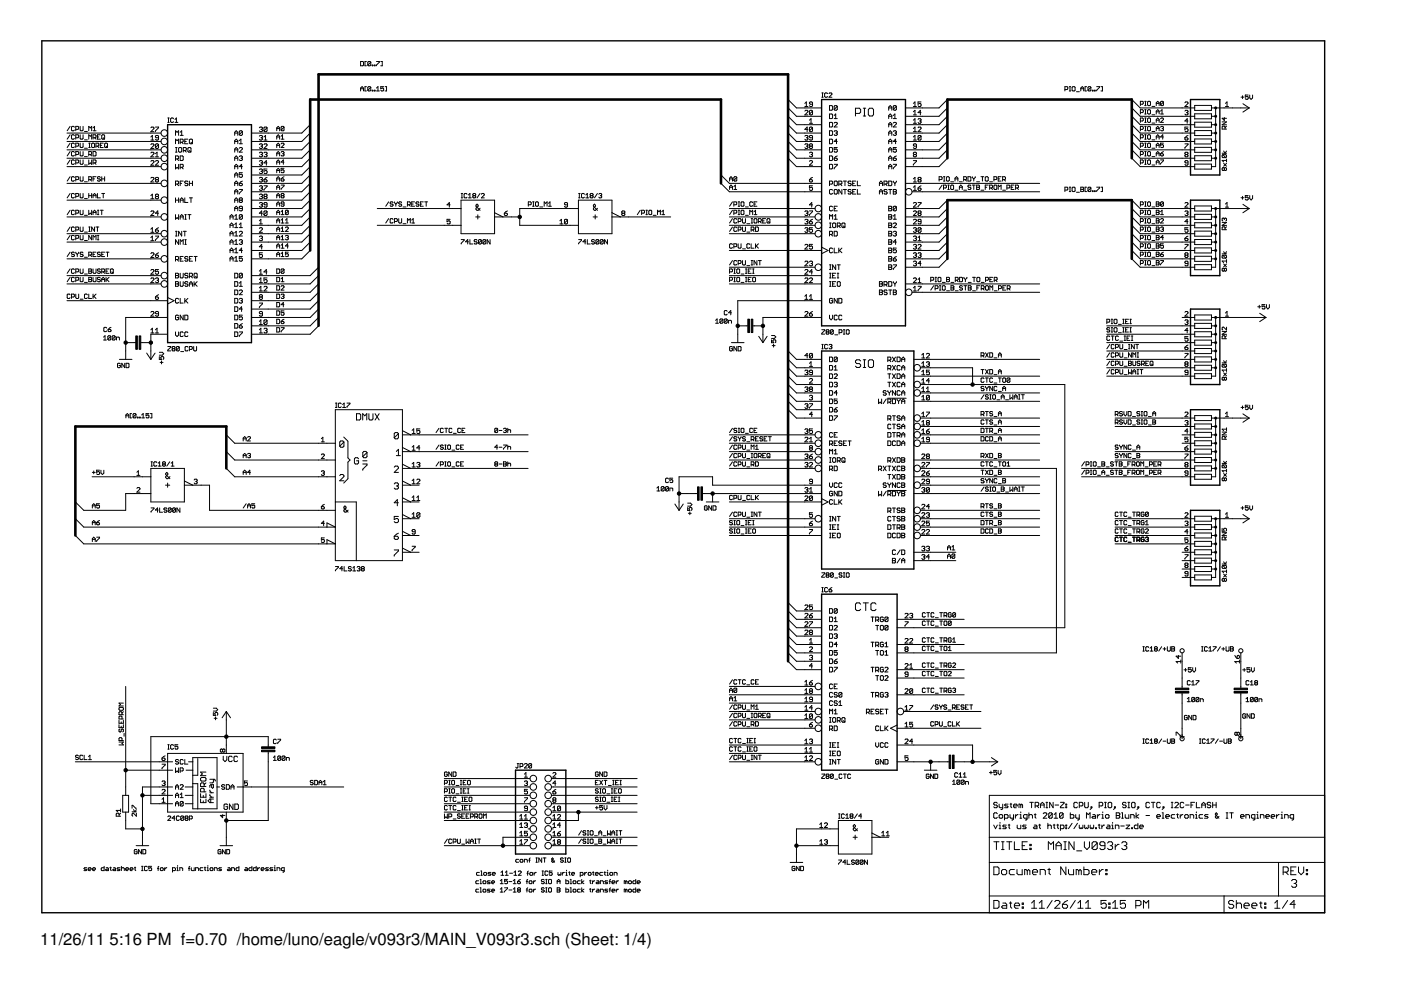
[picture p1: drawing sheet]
<svg xmlns="http://www.w3.org/2000/svg" width="297mm" height="210mm" viewBox="0 0 297 210" stroke-linecap="round" stroke-linejoin="round" font-family="sans-serif">
<defs><g id="words">
<g font-size="3.5">
<text x="8.5" y="200.4">11/26/11</text>
<text x="23.2" y="200.4">5:16 PM f=0.70 /home/luno/eagle/v093r3/MAIN_V093r3.sch (Sheet: 1/4)</text>
</g>
</g></defs>
<g fill="#000" stroke="#000" stroke-width=".21">
<path d="M76.5 18.7v.6zM76.5 18.7l.3-.3zM76.5 18.8h.6zM76.5 13v.9zM76.5 13.9h.4zM76.8 18.4l.3 .3zM76.9 13.9l.2-.1zM76.5 13h.4zM77.1 18.7v.6zM77.1 13.2v.6zM76.9 13l.2 .2zM77.4 18.4v.9z"/>
<path d="M77.4 18.4h.3zM77.4 13v.9zM77.4 13h.3zM77.4 19.3h.3zM77.4 13.9h.3zM78 18.5v.6zM78 18.5l.1-.1zM78 19.1l.6-.6zM78 13.2v.6zM78 13.2l.1-.2zM78 13.8l.6-.6zM78.1 18.4h.3z"/>
<path d="M78 19.1l.1 .2zM78.1 13h.3zM78 13.8l.1 .1zM78.4 18.4l.2 .1zM78.1 19.3h.3zM78.4 13l.2 .2zM78.1 13.9h.3zM78.6 18.5v.6zM78.4 19.3l.2-.2zM78.6 13.2v.6zM78.4 13.9l.2-.1zM78.9 19.1v.2z"/>
<path d="M78.9 19.1h.2zM78.9 13.8v.1zM78.9 13.8h.2zM79.1 19.1v.2zM78.9 19.3h.2zM79.1 13.8v.1zM78.9 13.9h.2zM79.4 19.1v.2zM79.4 19.1h.1zM79.4 13.8v.1zM79.4 13.8h.1zM79.5 19.1v.2z"/>
<path d="M79.4 19.3h.1zM79.5 13.8v.1zM79.4 13.9h.1zM79.8 18.7l.3-.3zM79.8 19.3h.6zM79.8 13h.6zM79.8 13.8v.1zM80.1 18.4v.9zM80.4 13v.2zM80.4 13.2l-.6 .6zM80.7 18.4v.4zM80.7 18.8l.3-.1z"/>
<path d="M80.7 13.9h.3zM80.7 19.1l.2 .2zM81 18.7h.2zM81 13v.9zM80.7 13h.3zM81.2 18.7l.1 .1zM80.9 19.3h.3zM80.7 18.4h.6zM81.3 18.8v.3zM81.3 19.1l-.1 .2zM81.7 19.3h.3zM82 18.4v.9z"/>
<path d="M81.7 18.4h.3zM174.2 19.7h.3zM174.8 19.9v.6zM174.8 19.9l.2-.2zM175 19.7h.3zM175.3 19.7l.2 .2zM175.9 19.7l-.1 .2zM175.9 19.7h.3zM176.2 19.7l.2 .2zM225.8 18.4v.9zM225.8 18.4h.4zM226.2 18.4l.2 .1z"/>
<path d="M225.8 19h.4zM226.4 18.5v.3zM226.4 18.8l-.2 .2zM226.7 19.3h.3zM226.7 18.4h.3zM226.9 18.4v.9zM227.3 18.5v.6zM227.3 19.1l.2 .2zM227.3 18.5l.2-.1zM227.5 19.3h.3zM227.5 18.4h.3zM227.8 19.3l.1-.2z"/>
<path d="M227.9 18.5v.6zM227.8 18.4l.1 .1zM228.2 19.5h.7zM229.1 18.7v.6zM229.1 18.7l.4-.3zM229.1 18.8h.7zM229.5 18.4l.3 .3zM229.8 18.7v.6zM230.1 18.4v.9zM230.1 18.4h.3zM230.1 19.3h.3zM230.7 18.5v.6z"/>
<path d="M230.7 18.5l.1-.1zM230.7 19.1l.6-.6zM230.8 18.4h.3zM230.7 19.1l.1 .2zM231.1 18.4l.2 .1zM230.8 19.3h.3zM231.3 18.5v.6zM231.3 19.1l-.2 .2zM231.6 19.1v.2zM231.6 19.1h.1zM231.7 19.1v.2zM231.6 19.3h.1z"/>
<path d="M232 19.1v.2zM232 19.1h.2zM232.2 19.1v.2zM232 19.3h.2zM232.5 18.4h.6zM232.5 19.1v.2zM233.1 18.4v.1zM233.1 18.5l-.6 .6zM233.4 19.3h.3zM233.7 18.4v.9zM233.4 18.4h.3zM14.9 26.8l-.7 .9z"/>
<path d="M14.9 28.6l-.7 .9zM14.9 30.4l-.7 .9zM14.9 32.1l-.7 1zM14.9 33.9l-.7 .9zM14.9 37.5l-.7 .9zM15.2 27v.6zM15.2 27.6l.1 .1zM15.2 28.7v.7zM15.2 29.4l.1 .1zM15.2 30.5v.6zM15.2 31.1l.1 .2zM15.2 32.3v.6z"/>
<path d="M15.2 32.9l.1 .2zM15.2 34.1v.6zM15.2 34.7l.1 .1zM15.2 37.6v.6zM15.2 38.2l.1 .2zM15.3 26.8l-.1 .2zM15.3 27.7h.3zM15.3 28.6l-.1 .1zM15.3 29.5h.3zM15.3 30.4l-.1 .1zM15.3 31.3h.3zM15.3 32.1l-.1 .2z"/>
<path d="M15.3 33.1h.3zM15.3 33.9l-.1 .2zM15.3 34.8h.3zM15.3 37.5l-.1 .1zM15.3 38.4h.3zM15.3 26.8h.3zM15.6 27.7l.2-.1zM15.3 28.6h.3zM15.6 29.5l.2-.1zM15.3 30.4h.3zM15.6 31.3l.2-.2zM15.3 32.1h.3z"/>
<path d="M15.6 33.1l.2-.2zM15.3 33.9h.3zM15.6 34.8l.2-.1zM15.3 37.5h.3zM15.6 38.4l.2-.2zM15.6 26.8l.2 .2zM15.6 28.6l.2 .1zM15.6 30.4l.2 .1zM15.6 32.1l.2 .2zM15.6 33.9l.2 .2zM15.6 37.5l.2 .1zM16.1 26.8v.9z"/>
<path d="M16.1 26.8h.4zM16.1 28.6v.9zM16.1 28.6h.4zM16.1 30.4v.9zM16.1 30.4h.4zM16.1 32.1v1zM16.1 32.1h.4zM16.1 33.9v.9zM16.1 33.9h.4zM16.1 37.5v.9zM16.1 37.5h.4zM16.5 26.8l.2 .2z"/>
<path d="M16.1 27.4h.4zM16.5 28.6l.2 .1zM16.1 29.2h.4zM16.5 30.4l.2 .1zM16.1 31h.4zM16.5 32.1l.2 .2zM16.1 32.8h.4zM16.5 33.9l.2 .2zM16.1 34.5h.4zM16.5 37.5l.2 .1zM16.1 38.1h.4zM16.7 27v.3z"/>
<path d="M16.7 27.3l-.2 .1zM16.7 28.7v.3zM16.7 29l-.2 .2zM16.7 30.5v.3zM16.7 30.8l-.2 .2zM16.7 32.3v.3zM16.7 32.6l-.2 .2zM16.7 34.1v.3zM16.7 34.4l-.2 .1zM16.7 37.6v.3zM16.7 37.9l-.2 .2zM17 26.8v.8z"/>
<path d="M17 27.6l.1 .1zM17 28.6v.8zM17 29.4l.1 .1zM17 30.4v.7zM17 31.1l.1 .2zM17 32.1v.8zM17 32.9l.1 .2zM17 33.9v.8zM17 34.7l.1 .1zM17 37.5v.7zM17 38.2l.1 .2zM17.1 27.7h.3z"/>
<path d="M17.1 29.5h.3zM17.1 31.3h.3zM17.1 33.1h.3zM17.1 34.8h.3zM17.1 38.4h.3zM17.4 27.7l.2-.1zM17.4 29.5l.2-.1zM17.4 31.3l.2-.2zM17.4 33.1l.2-.2zM17.4 34.8l.2-.1zM17.4 38.4l.2-.2zM17.6 26.8v.8z"/>
<path d="M17.6 28.6v.8zM17.6 30.4v.7zM17.6 32.1v.8zM17.6 33.9v.8zM17.6 37.5v.7zM17.9 27.9h.6zM17.9 29.7h.6zM17.9 31.4h.6zM17.9 33.2h.6zM17.9 35h.6zM17.9 38.5h.6zM18.8 26.8v.9z"/>
<path d="M18.8 26.8l.3 .3zM18.8 28.6v.9zM18.8 28.6l.3 .3zM18.8 31.3h.3zM18.8 30.4h.3zM18.8 32.1v1zM18.8 32.1h.5zM18.8 33.9v.9zM18.8 34.8l.3-.3zM18.8 37.5v.9zM18.8 37.5h.5zM19 30.4v.9z"/>
<path d="M19.4 26.8l-.3 .3zM19.4 28.6l-.3 .3zM19.1 32.8l.3 .3zM19.1 34.5l.3 .3zM19.1 38.1l.3 .3zM19.3 32.1l.1 .2zM18.8 32.8h.5zM19.3 37.5l.1 .1zM18.8 38.1h.5zM19.4 26.8v.9zM19.4 28.6v.9zM19.4 30.5v.6z"/>
<path d="M19.4 31.1l.2 .2zM19.4 32.3v.3zM19.4 32.6l-.1 .2zM19.4 33.9v.9zM19.4 37.6v.3zM19.4 37.9l-.1 .2zM19.6 30.4l-.2 .1zM19.6 31.3h.3zM19.7 27.1l.3-.3zM19.7 27.7h.7zM19.7 28.6v.9zM19.7 28.6h.5z"/>
<path d="M19.7 32.1v1zM19.7 33.1h.5zM19.7 33.9v.9zM19.7 33.9h.5zM19.7 37.5v.9zM19.7 37.5h.7zM19.7 37.9h.3zM19.6 30.4h.3zM19.9 31.3l.1-.2zM20 26.8v.9zM20 29.2l.4 .3zM20 30.5v.6z"/>
<path d="M19.9 30.4l.1 .1zM20 34.5l.4 .3zM20.2 28.6l.2 .1zM19.7 29.2h.5zM20.2 33.1l.2-.2zM19.7 32.1h.5zM20.2 33.9l.2 .2zM19.7 34.5h.5zM20.3 30.4v.9zM20.3 30.4h.5zM20.4 28.7v.3zM20.4 29l-.2 .2z"/>
<path d="M20.4 32.3v.6zM20.2 32.1l.2 .2zM20.4 34.1v.3zM20.4 34.4l-.2 .1zM20.7 28.6v.9zM20.7 29.5h.6zM20.7 29h.3zM20.7 31l.3 .3zM20.7 37.6v.2zM20.7 37.8l.1 .1zM20.8 30.4l.2 .1zM20.3 31h.5z"/>
<path d="M20.8 37.5l-.1 .1zM20.8 37.9h.3zM20.7 38.2l.1 .2zM21 30.5v.3zM21 30.8l-.2 .2zM20.8 37.5h.3zM21.1 37.9l.2 .2zM20.8 38.4h.3zM20.7 28.6h.6zM21.3 30.4v.9zM21.3 31.3h.6zM21.3 30.8h.3z"/>
<path d="M21.1 37.5l.2 .1zM21.3 38.1v.1zM21.3 38.2l-.2 .2zM21.6 28.7v.7zM21.7 28.6l-.1 .1zM21.6 37.5v.9zM21.6 37.9h.6zM21.7 28.6h.3zM21.6 29.4l.1 .1zM21.9 29.2l.3 .3zM21.3 30.4h.6zM22 28.6l.2 .1z"/>
<path d="M21.7 29.5h.3zM22.2 28.7v.7zM22.2 29.4l-.2 .1zM22.2 30.5v.6zM22.3 30.4l-.1 .1zM22.2 37.5v.9zM22.3 30.4h.3zM22.2 31.1l.1 .2zM22.5 31l.3 .3zM22.6 30.4l.2 .1zM22.3 31.3h.3zM22.8 30.5v.6z"/>
<path d="M22.8 31.1l-.2 .2zM32 27.9l.6-.6zM32 29l.3-.3zM32 29.7h.6zM32 31.5l.6-.7zM32 33.3l.6-.7zM32 35l.6-.6zM32 38.6l.6-.7zM32 28.2h2.1zM32 30h2.1zM32 31.8h2.1zM32 33.5h2.1z"/>
<path d="M32 35.3h2.1zM32 38.9h2.1zM14.2 28.2h17.8zM14.2 30h17.8zM14.2 31.8h17.8zM14.2 33.5h17.8zM14.2 35.3h17.8zM14.2 38.9h17.8zM32 27.1l.2-.2zM32 30.6l.2-.1zM32 32.4l.2-.1zM32 34.2l.2-.1z"/>
<path d="M32 37.8l.2-.2zM32.3 28.7v1zM32.2 26.9h.3zM32.2 30.5h.3zM32.2 32.3h.3zM32.2 34.1h.3zM32.2 37.6h.3zM32 27.9h.6zM32.6 27.1v.2zM32.5 26.9l.1 .2zM32 31.5h.6zM32.6 30.6v.2z"/>
<path d="M32.5 30.5l.1 .1zM32 33.3h.6zM32.6 32.4v.2zM32.5 32.3l.1 .1zM32 35h.6zM32.6 34.2v.2zM32.5 34.1l.1 .1zM32 38.6h.6zM32.6 37.8v.1zM32.5 37.6l.1 .2zM33 26.9h.6zM33 27.7v.2z"/>
<path d="M33 29.5l.1 .2zM33 28.9v.1zM33 29l.1 .2zM33 30.6v.7zM33 30.6l.1-.1zM33 31.3l.6-.7zM33 32.6l.3-.3zM33 33.3h.6zM33 35l.6-.6zM33 37.8l.1-.2zM33 38.2v.2zM33 38.2l.1-.1z"/>
<path d="M33 37.8v.1zM33.1 29.7h.3zM33 28.9l.1-.2zM33.1 29.2h.5zM33.1 30.5h.3zM33 31.3l.1 .2zM33 34.2l.1-.1zM33.1 37.6h.3zM33 38.4l.1 .2zM33 37.9l.1 .2zM33.1 38.1h.3zM33.3 32.3v1z"/>
<path d="M33.4 29.7l.2-.2zM33.1 28.7h.3zM33.4 30.5l.2 .1zM33.1 31.5h.3zM33.1 34.1h.3zM33.4 37.6l.2 .2zM33.4 38.1l.2 .1zM33.1 38.6h.3zM33.6 26.9v.2zM33 27.7l.6-.6zM33.6 28.9v.6zM33.4 28.7l.2 .2z"/>
<path d="M33.6 30.6v.7zM33.6 31.3l-.2 .2zM33 35h.6zM33.6 34.2v.2zM33.4 34.1l.2 .1zM33.6 37.8v.1zM33.6 37.9l-.2 .2zM33.6 38.2v.2zM33.6 38.4l-.2 .2zM35.6 25.9h.3zM35.6 25h.3zM35.7 25v.9z"/>
<path d="M36.2 25.2v.6zM36.2 25.8l.1 .1zM36.3 25l-.1 .2zM36.3 25.9h.3zM36.3 25h.3zM36.6 25.9l.2-.1zM36.6 25l.2 .2zM37.4 25l-.3 .3zM37.1 25.9h.6zM37.2 27.7v1zM37.2 27.7l.3 .3zM37.2 29.5v1z"/>
<path d="M37.2 29.5l.3 .3zM37.2 32.3h.3zM37.2 31.3h.3zM37.2 33.1v.9zM37.2 33.1h.5zM37.2 34.8v1zM37.2 35.8l.3-.3zM37.2 38.4v1zM37.2 38.4h.5zM37.4 31.3v1zM37.4 25v.9zM37.5 28l.4-.3z"/>
<path d="M37.9 29.5l-.4 .3zM37.5 33.7l.4 .3zM37.5 35.5l.4 .3zM37.5 39l.4 .4zM37.7 33.1l.2 .1zM37.2 33.7h.5zM37.7 38.4l.2 .1zM37.2 39h.5zM37.9 27.7v1zM37.9 29.5v1zM37.9 31.4v.7zM37.9 32.1l.1 .2z"/>
<path d="M37.9 33.2v.3zM37.7 33.7l.2-.2zM37.9 34.8v1zM37.9 38.5v.4zM37.7 39l.2-.1zM37.9 31.4l.1-.1zM38 32.3h.4zM38.2 28l.3-.3zM38.2 28.7h.6zM38.2 29.5v1zM38.2 29.5h.5zM38.2 33.1v.9z"/>
<path d="M38.2 34h.5zM38.2 34.8v1zM38.2 34.8h.5zM38.2 38.4v1zM38.2 38.4h.6zM38.2 38.9h.3zM38 31.3h.4zM38.4 32.3l.1-.2zM38.5 27.7v1zM38.5 30.2l.3 .3zM38.5 31.4v.7zM38.4 31.3l.1 .1z"/>
<path d="M38.5 35.5l.3 .3zM38.7 29.5l.1 .2zM38.2 30.2h.5zM38.8 33.9l-.1 .1zM38.2 33.1h.5zM38.7 34.8l.1 .2zM38.2 35.5h.5zM38.8 29.7v.3zM38.8 30l-.1 .2zM38.8 33.2v.7zM38.7 33.1l.1 .1zM38.8 35v.3z"/>
<path d="M38.8 35.3l-.1 .2zM38.9 31.3v1zM38.9 31.3h.4zM39.2 29.5v1zM39.2 30.5h.6zM39.2 30h.3zM39.2 31.9l.3 .4zM39.2 38.5v.2zM39.2 38.7l.1 .2zM39.3 31.3l.2 .1zM38.9 31.9h.4zM39.2 38.5l.1-.1z"/>
<path d="M39.3 38.9h.4zM39.2 39.2l.1 .2zM39.5 31.4v.4zM39.5 31.8l-.2 .1zM39.3 38.4h.4zM39.7 38.9l.1 .1zM39.3 39.4h.4zM39.2 29.5h.6zM39.8 31.4v.7zM39.8 31.4l.2-.1zM39.7 38.4l.1 .1zM39.8 39v.2z"/>
<path d="M39.8 39.2l-.1 .2zM40 31.3h.3zM39.8 32.1l.2 .2zM40.2 29.7v.6zM40.2 29.7l.1-.2zM40.2 31.9l.3 .4zM40.2 38.4v1zM40.2 38.9h.6zM40.3 29.5h.4zM40.2 30.3l.1 .2zM40.3 31.3l.2 .1zM40 32.3h.3z"/>
<path d="M40.5 30.2l.3 .3zM40.5 31.4v.7zM40.5 32.1l-.2 .2zM40.7 29.5l.1 .2zM40.3 30.5h.4zM40.8 29.7v.6zM40.8 30.3l-.1 .2zM40.8 38.4v1zM49.8 28v.7zM49.8 28l.3-.3zM49.8 28.2h.6zM49.8 29.8v.7z"/>
<path d="M49.8 29.8l.3-.3zM49.8 30h.6zM49.8 31.6v.7zM50.1 31.3l-.3 .3zM49.8 31.8h.6zM49.8 33.4v.6zM49.8 33.4l.3-.3zM49.8 33.5h.6zM49.8 35.2v.6zM49.8 35.2l.3-.4zM49.8 35.3h.6zM49.8 36.9v.7z"/>
<path d="M49.8 36.9l.3-.3zM49.8 37.1h.6zM49.8 38.7v.7zM49.8 38.7l.3-.3zM49.8 38.9h.6zM50.1 27.7l.3 .3zM50.1 29.5l.3 .3zM50.1 31.3l.3 .3zM50.1 33.1l.3 .3zM50.1 34.8l.3 .4zM50.1 36.6l.3 .3zM50.1 38.4l.3 .3z"/>
<path d="M50.4 28v.7zM50.4 29.8v.7zM50.4 31.6v.7zM50.4 33.4v.6zM50.4 35.2v.6zM50.4 36.9v.7zM50.4 38.7v.7zM50.7 27.9v.6zM50.7 27.9l.2-.2zM50.7 28.5l.7-.6zM50.7 29.8l.4-.3zM50.7 30.5h.7z"/>
<path d="M50.7 32.3l.7-.7zM50.7 33.2l.2-.1zM50.7 35.3h.7zM50.7 36.6v.5zM50.7 37.1l.4-.2zM50.7 38.9v.3zM50.7 39.2l.2 .2zM50.9 27.7h.3zM50.7 28.5l.2 .2zM50.7 31.4l.2-.1zM50.9 33.1h.3zM50.7 33.9l.2 .1z"/>
<path d="M50.7 37.4l.2 .2zM50.9 39.4h.3zM51.1 29.5v1zM51.1 36.9h.1zM51.1 38.5l-.4 .4zM51.2 27.7l.2 .2zM50.9 28.7h.3zM50.9 31.3h.3zM51.2 33.1l.2 .1zM51.1 33.5h.1zM51.2 33.5l.2 .2zM50.9 34h.3z"/>
<path d="M51.2 34.8v1zM51.2 34.8l-.5 .5zM51.2 36.9l.2 .2zM50.9 37.6h.3zM51.2 39.4l.2-.2zM50.7 38.9h.5zM51.4 27.9v.6zM51.4 28.5l-.2 .2zM50.7 32.3h.7zM51.4 31.4v.2zM51.2 31.3l.2 .1zM51.4 33.2v.2z"/>
<path d="M51.4 33.4l-.2 .1zM51.4 33.7v.2zM51.4 33.9l-.2 .1zM50.7 36.6h.7zM51.4 37.1v.3zM51.2 37.6l.2-.2zM51.1 38.5l.3-.1zM51.4 39v.2zM51.2 38.9l.2 .1zM55 27.1l.2-.2zM55 28.9l.2-.2zM55 30.6l.2-.1z"/>
<path d="M55 32.4l.2-.1zM55 34.2l.2-.1zM55 36l.2-.2zM55 37.8l.2-.2zM55 39.5l.2-.1zM55.2 26.9h.3zM55 27.7l.2 .2zM55.2 28.7h.3zM55 29.5l.2 .2zM55.2 30.5h.3zM55 31.3l.2 .2zM55.2 32.3h.3z"/>
<path d="M55 33.1l.2 .2zM55.2 34.1h.3zM55 34.9l.2 .1zM55.2 35.8h.3zM55 36.6l.2 .2zM55.2 37.6h.3zM55 38.4l.2 .2zM55.2 39.4h.3zM55.5 26.9l.1 .2zM55.3 27.4h.2zM55.5 27.4l.1 .2zM55.2 27.9h.3z"/>
<path d="M55.5 28.7l.1 .2zM55.3 29.2h.2zM55.5 29.2l.1 .2zM55.2 29.7h.3zM55.5 30.5l.1 .1zM55.3 31h.2zM55.5 31l.1 .2zM55.2 31.5h.3zM55.5 32.3l.1 .1zM55.3 32.8h.2zM55.5 32.8l.1 .1zM55.2 33.3h.3z"/>
<path d="M55.5 34.1l.1 .1zM55.3 34.5h.2zM55.5 34.5l.1 .2zM55.2 35h.3zM55.5 35.8l.1 .2zM55.3 36.3h.2zM55.5 36.3l.1 .2zM55.2 36.8h.3zM55.5 37.6l.1 .2zM55.3 38.1h.2zM55.5 38.1l.1 .1zM55.2 38.6h.3z"/>
<path d="M55.5 39.4l.1 .1zM55.3 39.9h.2zM55.5 39.9l.1 .1zM55.6 27.1v.2zM55.5 27.4l.1-.1zM55.6 27.6v.1zM55.5 27.9l.1-.2zM55.6 28.9v.1zM55.6 29l-.1 .2zM55.6 29.4v.1zM55.6 29.5l-.1 .2zM55.6 30.6v.2z"/>
<path d="M55.6 30.8l-.1 .2zM55.6 31.2v.1zM55.6 31.3l-.1 .2zM55.6 32.4v.2zM55.6 32.6l-.1 .2zM55.6 32.9v.2zM55.6 33.1l-.1 .2zM55.6 34.2v.2zM55.6 34.4l-.1 .1zM55.6 34.7v.2zM55.6 34.9l-.1 .1zM55.6 36v.2z"/>
<path d="M55.6 36.2l-.1 .1zM55.6 36.5v.1zM55.6 36.6l-.1 .2zM55.6 37.8v.1zM55.6 37.9l-.1 .2zM55.6 38.2v.2zM55.6 38.4l-.1 .2zM55.6 39.5v.2zM55.6 39.7l-.1 .2zM56 27.1v.6zM56 27.1l.1-.2zM56 27.7l.6-.6z"/>
<path d="M56 29l.3-.3zM56 29.7h.6zM56.6 30.8l-.6 .7zM56 32.4l.1-.1zM56 34.5h.6zM56 35.8v.5zM56 36.3l.3-.1zM56 38.1v.3zM56 38.4l.1 .2zM56 39.4h.6zM56.1 26.9h.4zM56 27.7l.1 .2z"/>
<path d="M56 30.6l.1-.1zM56.1 32.3h.4zM56 33.1l.1 .2zM56 36.6l.1 .2zM56.1 38.6h.4zM56.3 28.7v1zM56.3 36.2h.2zM56.3 37.8l-.3 .3zM56.5 26.9l.1 .2zM56.1 27.9h.4zM56.1 30.5h.4zM56.5 32.3l.1 .1z"/>
<path d="M56.3 32.8h.2zM56.5 32.8l.1 .1zM56.1 33.3h.4zM56.5 34.1v.9zM56 34.5l.5-.4zM56.5 36.2l.1 .1zM56.1 36.8h.4zM56.6 38.4l-.1 .2zM56 38.1h.5zM56.6 27.1v.6zM56.6 27.7l-.1 .2zM56 31.5h.6z"/>
<path d="M56.6 30.6v.2zM56.5 30.5l.1 .1zM56.6 32.4v.2zM56.6 32.6l-.1 .2zM56.6 32.9v.2zM56.6 33.1l-.1 .2zM56 35.8h.6zM56.6 36.3v.3zM56.6 36.6l-.1 .2zM56.3 37.8l.3-.2zM56.6 38.2v.2zM56.5 38.1l.1 .1z"/>
<path d="M56.6 39.4v.1zM56.6 39.5l-.6 .7zM53.3 28.2h3.6zM53.3 30h3.6zM53.3 31.8h3.6zM53.3 33.5h3.6zM53.3 35.3h3.6zM53.3 37.1h3.6zM53.3 38.9h3.6zM58.7 27.1v.6zM58.7 27.1l.3-.3zM58.7 27.3h.6z"/>
<path d="M58.7 28.9v.6zM58.7 28.9l.3-.3zM58.7 29h.6zM58.7 30.7v.6zM58.7 30.7l.3-.3zM58.7 30.8h.6zM58.7 32.4v.7zM58.7 32.4l.3-.3zM58.7 32.6h.6zM58.7 34.2v.6zM58.7 34.2l.3-.3zM58.7 34.4h.6z"/>
<path d="M58.7 36v.6zM58.7 36l.3-.3zM58.7 36.2h.6zM58.7 37.8v.6zM58.7 37.8l.3-.3zM58.7 37.9h.6zM58.7 39.6l.3-.4zM58.7 39.7h.6zM59 26.8l.3 .3zM59 28.6l.3 .3zM59 30.4l.3 .3zM59 32.1l.3 .3z"/>
<path d="M59 33.9l.3 .3zM59 35.7l.3 .3zM59 37.5l.3 .3zM59 39.2l.3 .4zM59.3 27.1v.6zM59.3 28.9v.6zM59.3 30.7v.6zM59.3 32.4v.7zM59.3 34.2v.6zM59.3 36v.6zM59.3 37.8v.6zM59.3 39.6v.6z"/>
<path d="M59.6 27v.6zM59.8 26.8l-.2 .2zM59.6 27.6l.6-.6zM59.9 28.6l-.3 .3zM59.6 29.5h.6zM59.6 31.3l.6-.6zM59.8 32.1l-.2 .2zM59.6 34.4h.6zM59.6 35.7v.5zM59.6 36.2l.3-.2zM59.6 37.9v.3zM59.6 38.2l.2 .2z"/>
<path d="M59.6 39.2h.6zM59.8 26.8h.3zM59.6 27.6l.2 .1zM59.8 30.4l-.2 .1zM59.8 32.1h.3zM59.6 32.9l.2 .2zM59.6 36.5l.2 .1zM59.8 38.4h.3zM59.9 28.6v.9zM59.9 36h.2zM59.9 37.6l-.3 .3zM60.1 26.8l.1 .2z"/>
<path d="M59.8 27.7h.3zM59.8 30.4h.3zM60.1 32.1l.1 .2zM59.9 32.6h.2zM60.1 32.6l.1 .2zM59.8 33.1h.3zM60.1 33.9v.9zM60.1 33.9l-.5 .5zM60.1 36l.1 .2zM59.8 36.6h.3zM60.1 38.4l.1-.2zM59.6 37.9h.5z"/>
<path d="M60.2 27v.6zM60.2 27.6l-.1 .1zM59.6 31.3h.6zM60.2 30.5v.2zM60.1 30.4l.1 .1zM60.2 32.3v.1zM60.2 32.4l-.1 .2zM60.2 32.8v.1zM60.2 32.9l-.1 .2zM59.6 35.7h.6zM60.2 36.2v.3zM60.2 36.5l-.1 .1z"/>
<path d="M59.9 37.6l.3-.1zM60.2 38.1v.1zM60.1 37.9l.1 .2zM60.2 39.2v.2zM60.2 39.4l-.6 .6zM56.9 28.2h7.1zM56.9 30h7.1zM56.9 31.8h7.1zM56.9 33.5h7.1zM56.9 35.3h7.1zM56.9 37.1h7.1zM56.9 38.9h7.1z"/>
<path d="M65.8 26.4l-1.8 1.8zM64 30l1.8-1.8zM65.8 30l-1.8 1.8zM64 33.5l1.8-1.7zM64 35.3l1.8-1.8zM65.8 35.3l-1.8 1.8zM65.8 37.1l-1.8 1.8zM64 40.7l1.8-1.8zM152.9 37.1l1.7 1.8zM152.9 38.9l1.7 1.8zM154.6 38.9h16zM154.7 37.8v.6z"/>
<path d="M155 37.5l-.3 .3zM154.7 37.9h.6zM155 39.2l-.3 .4zM154.7 39.7h.6zM155 37.5l.3 .3zM155 39.2l.3 .4zM155.3 37.8v.6zM155.3 39.6v.6zM155.6 37.6v.6zM155.7 37.5l-.1 .1zM155.6 38.2l.6-.6zM155.6 39.6l.3-.4z"/>
<path d="M155.7 37.5h.4zM155.6 38.2l.1 .2zM155.9 39.2v1zM156.1 37.5l.1 .1zM155.7 38.4h.4zM156.2 37.6v.6zM156.2 38.2l-.1 .2zM167.1 21.1l1.8 1.8zM167.1 22.9l1.8 1.8zM167.1 24.7l1.8 1.7zM167.1 26.4l1.8 1.8zM167.1 28.2l1.8 1.8z"/>
<path d="M167.1 30l1.8 1.8zM167.1 31.8l1.8 1.7zM167.1 33.5l1.8 1.8zM168.9 22.9h1.7zM168.9 24.7h1.7zM168.9 26.4h1.7zM168.9 28.2h1.7zM168.9 30h1.7zM168.9 31.8h1.7zM168.9 33.5h1.7zM168.9 35.3h1.7zM171 21.6l-.4 .3z"/>
<path d="M170.6 22.6h.7zM170.6 24.4l.7-.7zM170.6 27.4h.7zM170.6 28.9l.2-.2zM170.6 30.6l.2-.1zM170.6 22.9h3.6zM170.6 24.7h3.6zM170.6 26.4h3.6zM170.6 28.2h3.6zM170.6 30h3.6zM170.6 31.8h3.6zM170.6 33.5h3.6z"/>
<path d="M170.6 35.3h3.6zM170.6 38.9h3.6zM170.8 23.4l-.2 .2zM170.8 28.7h.3zM170.6 29.5l.2 .2zM170.8 30.5h.3zM170.6 31.3l.2 .2zM171 21.6v1zM170.8 23.4h.3zM171.1 26.9v1zM171.1 26.9l-.5 .5zM171.1 28.7l.2 .2z"/>
<path d="M171 29.2h.1zM171.1 29.2l.2 .2zM170.8 29.7h.3zM171.1 30.5l.2 .1zM171 31h.1zM171.1 31l.2 .2zM170.8 31.5h.3zM170.6 24.4h.7zM171.3 23.6v.1zM171.1 23.4l.2 .2zM171.3 28.9v.1zM171.1 29.2l.2-.2z"/>
<path d="M171.3 29.4v.1zM171.3 29.5l-.2 .2zM171.3 30.6v.2zM171.3 30.8l-.2 .2zM171.3 31.2v.1zM171.1 31.5l.2-.2zM171.6 22.4l.2 .2zM171.6 21.8v.1zM171.6 21.9l.2 .2zM171.6 23.6v.6zM171.6 23.6l.2-.2zM171.6 24.2l.7-.6z"/>
<path d="M171.6 25.5l.4-.3zM171.6 26.1h.7zM171.6 27.1v.6zM171.6 27.1l.2-.2zM171.6 27.7l.7-.6zM171.6 29.5l.2 .2zM171.6 28.9v.1zM171.6 29l.2 .2zM171.6 30.6l.2-.1zM171.6 31.2v.1zM171.6 31.2l.2-.2zM171.6 30.6v.2z"/>
<path d="M171.6 32.4l.2-.1zM171.6 35l.7-.6zM171.6 38.1v.3zM171.6 38.4l.2 .2zM171.6 39.4v.5zM171.6 39.9l.4-.2zM171.8 22.6h.3zM171.8 21.6l-.2 .2zM171.8 22.1h.5zM171.8 23.4h.3zM171.6 24.2l.2 .2zM171.8 26.9h.3z"/>
<path d="M171.6 27.7l.2 .2zM171.8 29.7h.3zM171.6 28.9l.2-.2zM171.8 29.2h.5zM171.8 30.5h.3zM171.6 31.3l.2 .2zM171.6 30.8l.2 .2zM171.8 31h.3zM171.8 32.3h.3zM171.6 33.1l.2 .2zM171.6 34.2l.2-.1zM171.8 38.6h.3z"/>
<path d="M172 25.2v.9zM171.6 38.1l.4-.3zM172 39.7h.1zM172.3 22.4l-.2 .2zM171.8 21.6h.3zM172.1 23.4l.2 .2zM171.8 24.4h.3zM172.1 26.9l.2 .2zM171.8 27.9h.3zM172.3 29.5l-.2 .2zM171.8 28.7h.3zM172.1 30.5l.2 .1z"/>
<path d="M172.1 31l.2 .2zM171.8 31.5h.3zM172.1 32.3l.2 .1zM172 32.8h.1zM172.1 32.8l.2 .1zM171.8 33.3h.3zM171.8 34.1h.3zM172.1 38.6l.2-.2zM171.6 38.1h.5zM172.1 39.7l.2 .2zM172.3 21.8v.6zM172.1 21.6l.2 .2z"/>
<path d="M172.3 23.6v.6zM172.3 24.2l-.2 .2zM172.3 27.1v.6zM172.3 27.7l-.2 .2zM172.3 28.9v.6zM172.1 28.7l.2 .2zM172.3 30.6v.2zM172.3 30.8l-.2 .2zM172.3 31.2v.1zM172.3 31.3l-.2 .2zM172.3 32.4v.2zM172.3 32.6l-.2 .2z"/>
<path d="M172.3 32.9v.2zM172.3 33.1l-.2 .2zM171.6 35h.7zM172.3 34.2v.2zM172.1 34.1l.2 .1zM172 37.8l.3-.2zM172.3 38.2v.2zM172.1 38.1l.2 .1zM171.6 39.4h.7zM172.3 39.9v.3zM174.2 20.6h.3zM174.4 19.7v.9z"/>
<path d="M174.8 20.5l.2 .1zM175 20.6h.3zM175.3 20.6l.2-.1zM176.4 20l-.6 .6zM175.9 22.4v1zM175.9 23.4h.5zM175.9 24.2v.9zM175.9 25.1h.5zM175.9 25.9v1zM175.9 26.9h.5zM175.9 27.7v1zM175.9 28.7h.5z"/>
<path d="M175.9 29.5v1zM175.9 30.5h.5zM175.9 31.3v1zM175.9 32.3h.5zM175.9 33.1v.9zM175.9 34h.5zM175.9 34.8v1zM175.9 35.8h.5zM175.9 38.4v1zM175.9 38.4h.5zM176.5 23.2l-.1 .2zM175.9 22.4h.5z"/>
<path d="M176.5 25l-.1 .1zM175.9 24.2h.5zM176.5 26.8l-.1 .1zM175.9 25.9h.5zM176.5 28.5l-.1 .2zM175.9 27.7h.5zM176.5 30.3l-.1 .2zM175.9 29.5h.5zM176.5 32.1l-.1 .2zM175.9 31.3h.5zM176.4 34l.1-.1zM175.9 33.1h.5z"/>
<path d="M176.4 35.8l.1-.2zM175.9 34.8h.5zM176.4 38.4l.1 .1zM175.9 39h.5zM175.8 20.6h.6zM176.4 19.9v.1zM176.5 22.5v.7zM176.4 22.4l.1 .1zM176.5 24.3v.7zM176.4 24.2l.1 .1zM176.5 26.1v.7zM176.4 25.9l.1 .2z"/>
<path d="M176.5 27.9v.6zM176.4 27.7l.1 .2zM176.5 29.7v.6zM176.4 29.5l.1 .2zM176.5 31.4v.7zM176.4 31.3l.1 .1zM176.5 33.2v.7zM176.4 33.1l.1 .1zM176.5 35v.6zM176.4 34.8l.1 .2zM176.5 38.5v.4zM176.4 39l.1-.1z"/>
<path d="M176.9 22.5v.7zM176.9 22.5l.1-.1zM176.9 23.2l.6-.7zM177.2 24.2l-.3 .3zM176.9 25.1h.6zM176.9 26.9l.6-.6zM176.9 27.9l.1-.2zM176.9 30h.6zM176.9 31.3v.5zM176.9 31.8l.3-.2zM176.9 33.5v.4zM176.9 33.9l.1 .1z"/>
<path d="M176.9 34.8h.6zM176.9 35.6v.2zM176.9 38.5v.7zM176.9 39.2l.1 .2zM177 22.4h.4zM176.9 23.2l.1 .2zM177 25.9l-.1 .2zM177 27.7h.4zM176.9 28.5l.1 .2zM176.9 32.1l.1 .2zM177 34h.4zM177 38.4l-.1 .1z"/>
<path d="M177 39.4h.4zM177.2 24.2v.9zM177.2 31.6h.2zM177.2 33.2l-.3 .3zM177.4 22.4l.1 .1zM177 23.4h.4zM177 25.9h.4zM177.4 27.7l.1 .2zM177.2 28.2h.2zM177.4 28.2l.1 .2zM177 28.7h.4zM177.4 29.5v1z"/>
<path d="M177.4 29.5l-.5 .5zM177.4 31.6l.1 .2zM177 32.3h.4zM177.4 34l.1-.1zM176.9 33.5h.5zM177 38.4h.4zM177.4 39.4l.1-.2zM177.5 22.5v.7zM177.5 23.2l-.1 .2zM176.9 26.9h.6zM177.5 26.1v.2zM177.4 25.9l.1 .2z"/>
<path d="M177.5 27.9v.1zM177.5 28l-.1 .2zM177.5 28.4v.1zM177.5 28.5l-.1 .2zM176.9 31.3h.6zM177.5 31.8v.3zM177.5 32.1l-.1 .2zM177.2 33.2l.3-.1zM177.5 33.7v.2zM177.4 33.5l.1 .2zM177.5 34.8v.2zM177.5 35l-.6 .6z"/>
<path d="M177.5 38.5v.7zM177.4 38.4l.1 .1zM177.8 38.4v1zM177.8 38.4h.5zM178.2 39l.3 .4zM178.3 38.4l.2 .1zM177.8 39h.5zM178.5 38.5v.4zM178.3 39l.2-.1zM178.8 38.4h.7zM179.2 38.4v1zM179.8 38.5v.2z"/>
<path d="M179.8 38.7l.2 .2zM179.8 38.5l.2-.1zM180 38.9h.3zM179.8 39.2l.2 .2zM180 38.4h.3zM180.3 38.9l.2 .1zM180 39.4h.3zM180.3 38.4l.2 .1zM180.5 39v.2zM180.5 39.2l-.2 .2zM180.8 38.4v1zM180.8 39.4h.6z"/>
<path d="M180.8 38.9h.3zM181.4 22.9v1.7zM181.4 22.9h.8zM180.8 38.4h.6zM181.8 38.4v1zM181.8 39.4h.6zM182.2 22.9l.3 .3zM181.4 24h.8zM182.5 23.2v.6zM182.5 23.8l-.3 .2zM183 24.6h.6zM183 22.9h.6z"/>
<path d="M183.3 22.9v1.7zM184.1 23.2v1.1zM184.1 24.3l.3 .3zM184.4 22.9l-.3 .3zM184.4 24.6h.5zM184.4 22.9h.5zM184.9 24.6l.3-.3zM185.2 23.2v1.1zM184.9 22.9l.3 .3zM186.5 38.7v.7zM186.5 38.7l.3-.3zM186.5 38.9h.6z"/>
<path d="M186.8 38.4l.3 .3zM187.1 38.7v.7zM187.4 38.4v1zM187.4 38.4h.5zM187.8 39l.3 .4zM187.9 38.4l.2 .1zM187.4 39h.5zM188.1 38.5v.4zM188.1 38.9l-.2 .1zM188.4 22.7v.7zM188.4 22.7l.3-.3zM188.4 22.9h.7z"/>
<path d="M188.4 24.5v.6zM188.4 24.5l.3-.3zM188.4 24.7h.7zM188.4 26.3v.6zM188.4 26.3l.3-.4zM188.4 26.4h.7zM188.4 28v.7zM188.4 28l.3-.3zM188.4 28.2h.7zM188.4 29.8v.7zM188.4 29.8l.3-.3zM188.4 30h.7z"/>
<path d="M188.4 31.6v.7zM188.4 31.6l.3-.3zM188.4 31.8h.7zM188.4 33.4v.6zM188.4 33.4l.3-.3zM188.4 33.5h.7zM188.4 35.2v.6zM188.4 35.2l.3-.4zM188.4 35.3h.7zM188.4 38.4v1zM188.4 39.4h.5zM188.7 22.4l.4 .3z"/>
<path d="M188.7 24.2l.4 .3zM188.7 25.9l.4 .4zM188.7 27.7l.4 .3zM188.7 29.5l.4 .3zM188.7 31.3l.4 .3zM188.7 33.1l.4 .3zM188.7 34.8l.4 .4zM188.9 39.4l.2-.2zM188.4 38.4h.5zM189.1 22.7v.7zM189.1 24.5v.6zM189.1 26.3v.6z"/>
<path d="M189.1 28v.7zM189.1 29.8v.7zM189.1 31.6v.7zM189.1 33.4v.6zM189.1 35.2v.6zM189.1 38.5v.7zM188.9 38.4l.2 .1zM189.4 22.5v.7zM189.4 22.5l.2-.1zM189.4 23.2l.7-.7zM189.4 24.5l.3-.3zM189.4 25.1h.7z"/>
<path d="M190.1 26.3l-.7 .6zM189.4 27.9l.2-.2zM189.4 30h.7zM189.4 31.3v.5zM189.4 31.8l.3-.2zM189.4 33.5v.4zM189.4 33.9l.2 .1zM189.4 34.8h.7zM189.4 35.6v.2zM189.4 38.4v.1zM189.4 38.5l.3 .4zM189.6 22.4h.3z"/>
<path d="M189.4 23.2l.2 .2zM189.4 26.1l.2-.2zM189.6 27.7h.3zM189.4 28.5l.2 .2zM189.4 32.1l.2 .2zM189.6 34h.3zM189.7 24.2v.9zM189.7 31.6h.2zM189.7 33.2l-.3 .3zM190.1 38.5l-.4 .4zM189.7 38.9v.5zM189.9 22.4l.2 .1z"/>
<path d="M189.6 23.4h.3zM189.6 25.9h.3zM189.9 27.7l.2 .2zM189.7 28.2h.2zM189.9 28.2l.2 .2zM189.6 28.7h.3zM189.9 29.5v1zM189.9 29.5l-.5 .5zM189.9 31.6l.2 .2zM189.6 32.3h.3zM189.9 34l.2-.1zM189.4 33.5h.5z"/>
<path d="M190.1 22.5v.7zM190.1 23.2l-.2 .2zM189.4 26.9h.7zM190.1 26.1v.2zM189.9 25.9l.2 .2zM190.1 27.9v.1zM190.1 28l-.2 .2zM190.1 28.4v.1zM189.9 28.7l.2-.2zM189.4 31.3h.7zM190.1 31.8v.3zM190.1 32.1l-.2 .2z"/>
<path d="M189.7 33.2l.4-.1zM190.1 33.7v.2zM189.9 33.5l.2 .2zM190.1 34.8v.2zM190.1 35l-.7 .6zM190.1 38.4v.1zM193.7 21.9l.3-.3zM193.7 22.6h.6zM193.7 23.7l.3-.3zM193.7 24.4h.6zM193.7 25.5l.3-.3zM193.7 26.1h.6z"/>
<path d="M193.7 27.3l.3-.4zM193.7 27.9h.6zM193.7 29l.3-.3zM193.7 29.7h.6zM193.7 31.3l.1 .2zM193.7 30.6v.2zM193.7 30.8l.1 .2zM193.7 32.4l.1-.1zM193.7 32.9v.2zM193.7 32.9l.1-.1zM193.7 32.4v.2zM193.7 34.1h.6z"/>
<path d="M193.7 34.9v.1zM193.7 37.9l.3-.3zM193.7 38.6h.6zM193.7 39.7l.3-.3zM193.8 31.5h.3zM193.7 30.6l.1-.1zM193.8 31h.5zM193.8 32.3h.3zM193.7 33.1l.1 .2zM193.7 32.6l.1 .2zM193.8 32.8h.3zM194 21.6v1z"/>
<path d="M194 23.4v1zM194 25.2v.9zM194 26.9v1zM194 28.7v1zM194 37.6v1zM194 39.4v1zM194.1 31.5l.2-.2zM193.8 30.5h.3zM194.1 32.3l.2 .1zM194.1 32.8l.2 .1zM193.8 33.3h.3zM194.3 30.6v.7z"/>
<path d="M194.1 30.5l.2 .1zM194.3 32.4v.2zM194.3 32.6l-.2 .2zM194.3 32.9v.2zM194.1 33.3l.2-.2zM194.3 34.1v.1zM193.7 34.9l.6-.7zM194.6 21.6v.5zM194.6 22.1l.4-.2zM194.6 23.9h.7zM194.6 25.3l.2-.1zM195.3 27.3l-.7 .6z"/>
<path d="M194.6 28.9v.6zM194.6 28.9l.2-.2zM195.3 28.9l-.7 .6zM194.6 37.8l.2-.2zM194.6 38.2v.2zM194.6 38.2l.2-.1zM194.6 37.8v.1zM194.6 39.9v.3zM194.6 22.4l.2 .2zM194.8 25.2h.3zM194.6 26l.2 .1zM194.8 26.9l-.2 .2z"/>
<path d="M194.8 28.7h.3zM194.6 29.5l.2 .2zM194.8 37.6h.3zM194.6 38.4l.2 .2zM194.6 37.9l.2 .2zM194.8 38.1h.3zM195 21.9h.1zM195 39.5l-.4 .4zM195.1 21.9l.2 .2zM194.8 22.6h.3zM195.1 23.4v1zM195.1 23.4l-.5 .5z"/>
<path d="M195.1 25.2l.2 .1zM195 25.7h.1zM195.1 25.7l.2 .1zM194.8 26.1h.3zM194.8 26.9h.3zM195.1 28.7l.2 .2zM194.8 29.7h.3zM195.1 37.6l.2 .2zM195.1 38.1l.2 .1zM194.8 38.6h.3zM194.6 39.9h.5zM194.6 21.6h.7z"/>
<path d="M195.3 22.1v.3zM195.3 22.4l-.2 .2zM195.3 25.3v.2zM195.3 25.5l-.2 .2zM195.3 25.8v.2zM195.3 26l-.2 .1zM194.6 27.9h.7zM195.3 27.1v.2zM195.1 26.9l.2 .2zM195.3 28.9v.6zM195.3 29.5l-.2 .2zM195.3 37.8v.1z"/>
<path d="M195.3 37.9l-.2 .2zM195.3 38.2v.2zM195.3 38.4l-.2 .2zM195 39.5l.3-.1zM192 22.9h3.5zM192 24.7h3.5zM192 26.4h3.5zM192 28.2h3.5zM192 30h3.5zM192 31.8h3.5zM192 33.5h3.5zM192 35.3h3.5z"/>
<path d="M192 38.9h3.5zM195.5 38.9h24.9zM195.5 22.9h3.6zM195.5 24.7h3.6zM195.5 26.4h3.6zM195.5 28.2h3.6zM195.5 30h3.6zM195.5 31.8h3.6zM195.5 33.5h3.6zM195.5 35.3h3.6zM199.1 37.5v.9zM199.1 37.5h.5z"/>
<path d="M199.6 37.5l.1 .1zM199.1 38.1h.5zM199.7 37.6v.3zM199.6 38.1l.1-.2zM200 38.4h.3zM200 37.5h.3zM200 39.2h.5zM200.2 37.5v.9zM200.5 39.2l.2 .2zM200 39.9h.5zM200.7 37.6v.6zM200.7 38.2l.1 .2z"/>
<path d="M200.7 39.4v.3zM200.7 39.7l-.2 .2zM200.8 37.5l-.1 .1zM200.8 38.4h.3zM200.9 21.1l-1.8 1.8zM199.1 24.7l1.8-1.8zM200.9 24.7l-1.8 1.7zM200.9 26.4l-1.8 1.8zM200.9 28.2l-1.8 1.8zM199.1 31.8l1.8-1.8zM200.9 31.8l-1.8 1.7zM200.9 33.5l-1.8 1.8z"/>
<path d="M201 39.2h.3zM200.8 37.5h.3zM201.1 38.4l.2-.2zM201.3 37.6v.6zM201.1 37.5l.2 .1zM201.6 38.5h.6zM201.6 39.4v.6zM201.7 39.2l-.1 .2zM201.7 39.2h.3zM202 39.2l.2 .2zM202.5 37.8v.6zM202.5 37.8l.3-.3z"/>
<path d="M202.5 37.9h.6zM202.8 37.5l.3 .3zM203.1 37.8v.6zM203.4 38.5h.6zM203.7 39.2l-.3 .4zM203.4 39.7h.6zM203.7 39.2l.3 .4zM204 39.6v.6zM204.3 37.5v.9zM204.3 37.5h.5zM204.6 38.1l.3 .3zM204.8 37.5l.1 .1z"/>
<path d="M204.3 38.1h.5zM204.9 37.6v.3zM204.9 37.9l-.1 .2zM205.2 37.5v.9zM205.2 38.4h.5zM205.2 39.4v.2zM205.2 39.6l.2 .1zM205.4 39.2l-.2 .2zM205.4 39.7h.3zM205.7 38.4l.1-.2zM205.2 37.5h.5zM205.4 39.2h.3z"/>
<path d="M205.7 39.7l.1 .2zM205.8 37.6v.6zM205.7 37.5l.1 .1zM205.7 39.2l.1 .2zM205.8 39.9v.1zM206.1 37.5v.1zM206.1 37.6l.4 .3zM206.1 39.2h.7zM206.5 37.9l.3-.3zM206.5 37.9v.5zM206.8 37.5v.1zM207.1 38.5h.6z"/>
<path d="M207.1 39.2h.4zM207.1 39.7h.4zM207.5 39.2l.2 .2zM207.5 39.7l.2 .2zM207.7 39.4v.2zM207.7 39.6l-.2 .1zM207.7 39.9v.1zM208 37.5h.6zM208.3 37.5v.9zM208.9 37.6v.6zM208.9 38.2l.2 .2zM208.9 39.2h.6z"/>
<path d="M208.9 39.7h.3zM208.9 37.6l.2-.1zM209.1 38.4h.3zM209.1 37.5h.3zM209.4 38.4l.1-.2zM209.5 37.6v.6zM209.4 37.5l.1 .1zM209.8 38.5h.6zM209.8 39.2h.5zM210.1 39.9l.3 .3zM210.3 39.2l.1 .2zM209.8 39.9h.5z"/>
<path d="M210.4 39.4v.3zM210.4 39.7l-.1 .2zM210.7 37.5v.9zM210.7 37.5h.5zM210.7 39.4v.6zM210.9 39.2l-.2 .2zM211.2 37.5l.1 .1zM210.7 38.1h.5zM210.9 39.2h.3zM211.3 37.6v.3zM211.3 37.9l-.1 .2zM211.2 39.2l.1 .2z"/>
<path d="M211.6 37.5v.9zM211.6 38.4h.7zM211.6 37.9h.4zM211.6 39.2l.4 .4zM212.3 39.2l-.3 .4zM211.6 37.5h.7zM212.3 39.2v1zM212.6 37.5v.9zM212.6 37.5h.4zM212.9 38.1l.3 .3zM213 37.5l.2 .1zM212.6 38.1h.4z"/>
<path d="M213.2 37.6v.3zM213 38.1l.2-.2zM213.5 39.2h.4zM213.9 39.2l.2 .2zM213.5 39.9h.4zM214.1 39.4v.3zM214.1 39.7l-.2 .2zM214.4 39.2v1zM214.4 39.7h.3zM214.4 39.2h.6zM215.3 39.2h.5zM215.6 39.9l.3 .3z"/>
<path d="M215.8 39.2l.1 .2zM215.3 39.9h.5zM215.9 39.4v.3zM215.8 39.9l.1-.2zM225.8 39.7h.4zM226.2 39.7l.2 .2zM226.4 39.9v.3zM226.7 39.7h.3zM227.3 39.9v.6zM227.5 39.7l-.2 .2zM227.5 39.7h.3zM227.8 39.7l.1 .2z"/>
<path d="M229.1 39.7h.5zM229.6 39.7l.2 .2zM229.8 39.9v.1zM230.1 39.7h.3zM230.7 39.9l.1-.2zM230.8 39.7h.3zM231.1 39.7l.2 .2zM231.3 39.9v.6zM232.5 39.7h.6zM233.1 39.7v.2zM232.5 40.5l.6-.6zM233.4 39.7h.3z"/>
<path d="M240 21.1l1.7 1.8zM240 22.9l1.7 1.8zM240 24.7l1.7 1.7zM240 26.4l1.7 1.8zM240 28.2l1.7 1.8zM240 30l1.7 1.8zM240 31.8l1.7 1.7zM240 33.5l1.7 1.8zM241.7 24.7h8.9zM241.7 28.2h8.9zM241.7 30h8.9zM241.7 31.8h8.9z"/>
<path d="M241.7 33.5h8.9zM241.7 35.3h8.9zM241.8 21.5v.9zM241.8 21.5h.4zM241.8 23.3v.9zM241.8 23.3h.4zM241.8 25v.9zM241.8 25h.4zM241.8 26.8v.9zM241.8 26.8h.4zM241.8 28.6v.9zM241.8 28.6h.4z"/>
<path d="M241.8 30.4v.9zM241.8 30.4h.4zM241.8 32.1v1zM241.8 32.1h.4zM241.8 33.9v.9zM241.8 33.9h.4zM242.2 21.5l.2 .1zM241.8 22.1h.4zM242.2 23.3l.2 .1zM241.8 23.9h.4zM242.2 25l.2 .2zM241.8 25.7h.4z"/>
<path d="M242.2 26.8l.2 .2zM241.8 27.4h.4zM242.2 28.6l.2 .1zM241.8 29.2h.4zM242.2 30.4l.2 .1zM241.8 31h.4zM242.2 32.1l.2 .2zM241.8 32.8h.4zM242.2 33.9l.2 .2zM241.8 34.5h.4zM242.4 21.6v.3zM242.4 21.9l-.2 .2z"/>
<path d="M242.4 23.4v.3zM242.4 23.7l-.2 .2zM242.4 25.2v.3zM242.4 25.5l-.2 .2zM242.4 27v.3zM242.4 27.3l-.2 .1zM242.4 28.7v.3zM242.4 29l-.2 .2zM242.4 30.5v.3zM242.4 30.8l-.2 .2zM242.4 32.3v.3zM242.4 32.6l-.2 .2z"/>
<path d="M242.4 34.1v.3zM242.4 34.4l-.2 .1zM242.7 22.4h.3zM242.7 21.5h.3zM242.7 24.2h.3zM242.7 23.3h.3zM242.7 25.9h.3zM242.7 25h.3zM242.7 27.7h.3zM242.7 26.8h.3zM242.7 29.5h.3zM242.7 28.6h.3z"/>
<path d="M242.7 31.3h.3zM242.7 30.4h.3zM242.7 33.1h.3zM242.7 32.1h.3zM242.7 34.8h.3zM242.7 33.9h.3zM242.9 21.5v.9zM242.9 23.3v.9zM242.9 25v.9zM242.9 26.8v.9zM242.9 28.6v.9zM242.9 30.4v.9z"/>
<path d="M242.9 32.1v1zM242.9 33.9v.9zM243.3 21.6v.6zM243.3 22.2l.2 .2zM243.3 23.4v.6zM243.3 24l.2 .2zM243.3 25.2v.6zM243.3 25.8l.2 .1zM243.3 27v.6zM243.3 27.6l.2 .1zM243.3 28.7v.7zM243.3 29.4l.2 .1z"/>
<path d="M243.3 30.5v.6zM243.3 31.1l.2 .2zM243.3 32.3v.6zM243.3 32.9l.2 .2zM243.3 34.1v.6zM243.3 34.7l.2 .1zM243.3 21.6l.2-.1zM243.5 22.4h.3zM243.3 23.4l.2-.1zM243.5 24.2h.3zM243.5 25l-.2 .2zM243.5 25.9h.3z"/>
<path d="M243.5 26.8l-.2 .2zM243.5 27.7h.3zM243.5 28.6l-.2 .1zM243.5 29.5h.3zM243.5 30.4l-.2 .1zM243.5 31.3h.3zM243.5 32.1l-.2 .2zM243.5 33.1h.3zM243.5 33.9l-.2 .2zM243.5 34.8h.3zM243.5 21.5h.3zM243.8 22.4l.1-.2z"/>
<path d="M243.5 23.3h.3zM243.8 24.2l.1-.2zM243.5 25h.3zM243.8 25.9l.1-.1zM243.5 26.8h.3zM243.8 27.7l.1-.1zM243.5 28.6h.3zM243.8 29.5l.1-.1zM243.5 30.4h.3zM243.8 31.3l.1-.2zM243.5 32.1h.3zM243.8 33.1l.1-.2z"/>
<path d="M243.5 33.9h.3zM243.8 34.8l.1-.1zM243.9 21.6v.6zM243.8 21.5l.1 .1zM243.9 23.4v.6zM243.8 23.3l.1 .1zM243.9 25.2v.6zM243.8 25l.1 .2zM243.9 27v.6zM243.8 26.8l.1 .2zM243.9 28.7v.7zM243.8 28.6l.1 .1z"/>
<path d="M243.9 30.5v.6zM243.8 30.4l.1 .1zM243.9 32.3v.6zM243.8 32.1l.1 .2zM243.9 34.1v.6zM243.8 33.9l.1 .2zM244.2 22.6h.7zM244.2 24.3h.7zM244.2 26.1h.7zM244.2 27.9h.7zM244.2 29.7h.7zM244.2 31.4h.7z"/>
<path d="M244.2 33.2h.7zM244.2 35h.7zM245.1 21.8v.6zM245.1 21.8l.4-.3zM245.1 21.9h.7zM245.1 23.6v.6zM245.1 23.6l.4-.3zM245.1 23.7h.7zM245.1 25.3v.6zM245.1 25.3l.4-.3zM245.1 25.5h.7zM245.1 27.1v.6z"/>
<path d="M245.1 27.1l.4-.3zM245.1 27.3h.7zM245.1 28.9v.6zM245.1 28.9l.4-.3zM245.1 29h.7zM245.1 30.7v.6zM245.1 30.7l.4-.3zM245.1 30.8h.7zM245.1 32.4v.7zM245.1 32.4l.4-.3zM245.1 32.6h.7zM245.1 34.2v.6z"/>
<path d="M245.1 34.2l.4-.3zM245.1 34.4h.7zM245.5 21.5l.3 .3zM245.5 23.3l.3 .3zM245.5 25l.3 .3zM245.5 26.8l.3 .3zM245.5 28.6l.3 .3zM245.5 30.4l.3 .3zM245.5 32.1l.3 .3zM245.5 33.9l.3 .3zM245.8 21.8v.6zM245.8 23.6v.6z"/>
<path d="M245.8 25.3v.6zM245.8 27.1v.6zM245.8 28.9v.6zM245.8 30.7v.6zM245.8 32.4v.7zM245.8 34.2v.6zM246.1 21.6v.6zM246.1 21.6l.1-.1zM246.1 22.2l.6-.6zM246.1 23.6l.3-.3zM246.1 24.2h.6zM246.1 25.9l.6-.6z"/>
<path d="M246.1 27l.1-.2zM246.1 29h.6zM246.1 30.4v.4zM246.1 30.8l.3-.1zM246.1 32.6v.3zM246.1 32.9l.1 .2zM246.1 33.9h.6zM246.1 34.7v.1zM246.2 21.5h.3zM246.1 22.2l.1 .2zM246.2 25l-.1 .2zM246.2 26.8h.3z"/>
<path d="M246.1 27.6l.1 .1zM246.1 31.1l.1 .2zM246.2 33.1h.3zM246.4 23.3v.9zM246.4 30.7h.1zM246.1 32.6l.3-.3zM246.5 21.5l.2 .1zM246.2 22.4h.3zM246.2 25h.3zM246.5 26.8l.2 .2zM246.4 27.3h.1zM246.5 27.3l.2 .1z"/>
<path d="M246.2 27.7h.3zM246.5 28.6v.9zM246.5 28.6l-.4 .4zM246.5 30.7l.2 .1zM246.2 31.3h.3zM246.5 33.1l.2-.2zM246.1 32.6h.4zM246.7 21.6v.6zM246.7 22.2l-.2 .2zM246.1 25.9h.6zM246.7 25.2v.1zM246.5 25l.2 .2z"/>
<path d="M246.7 27v.1zM246.7 27.1l-.2 .2zM246.7 27.4v.2zM246.7 27.6l-.2 .1zM246.1 30.4h.6zM246.7 30.8v.3zM246.7 31.1l-.2 .2zM246.4 32.3l.3-.2zM246.7 32.8v.1zM246.5 32.6l.2 .2zM246.7 33.9v.2zM246.7 34.1l-.6 .6z"/>
<path d="M250.6 22.9h1.8zM250.6 24.7h1.8zM250.6 26.4h1.8zM250.6 28.2h1.8zM250.6 30h1.8zM250.6 31.8h1.8zM250.6 33.5h1.8zM250.6 35.3h1.8zM241.7 22.9h8.9zM241.7 26.4h8.9zM251.2 22.6l.7-.7zM251.4 23.4l-.2 .2z"/>
<path d="M251.2 25.7h.7zM251.2 26.9v.5zM251.2 27.4l.4-.1zM251.2 29.2v.3zM251.2 29.5l.2 .2zM251.2 30.5h.7zM251.2 31.3v.2zM251.2 32.4l.2-.1zM251.2 32.9v.2zM251.2 32.9l.2-.1zM251.2 32.4v.2zM251.2 34.9l.2 .1z"/>
<path d="M251.2 34.2v.2zM251.2 34.4l.2 .1zM251.4 21.6l-.2 .2zM251.4 23.4h.3zM251.2 24.2l.2 .2zM251.2 27.7l.2 .2zM251.4 29.7h.3zM251.4 32.3h.3zM251.2 33.1l.2 .2zM251.2 32.6l.2 .2zM251.4 32.8h.3zM251.4 35h.3z"/>
<path d="M251.2 34.2l.2-.1zM251.4 34.5h.5zM251.6 27.3h.1zM251.6 28.9l-.4 .3zM251.4 21.6h.3zM251.7 23.4l.2 .2zM251.6 23.9h.1zM251.7 23.9l.2 .1zM251.4 24.4h.3zM251.7 25.2v.9zM251.7 25.2l-.5 .5zM251.7 27.3l.2 .1z"/>
<path d="M251.4 27.9h.3zM251.7 29.7l.2-.2zM251.2 29.2h.5zM251.7 32.3l.2 .1zM251.7 32.8l.2 .1zM251.4 33.3h.3zM251.7 35l.2-.1zM251.4 34.1h.3zM251.2 22.6h.7zM251.9 21.8v.1zM251.7 21.6l.2 .2zM251.9 23.6v.1z"/>
<path d="M251.9 23.7l-.2 .2zM251.9 24v.2zM251.9 24.2l-.2 .2zM251.2 26.9h.7zM251.9 27.4v.3zM251.9 27.7l-.2 .2zM251.6 28.9l.3-.2zM251.9 29.4v.1zM251.7 29.2l.2 .2zM251.9 30.5v.1zM251.9 30.6l-.7 .7zM251.9 32.4v.2z"/>
<path d="M251.9 32.6l-.2 .2zM251.9 32.9v.2zM251.7 33.3l.2-.2zM251.9 34.2v.7zM251.7 34.1l.2 .1zM252.4 30h.9zM252.4 28.2h.9zM252.4 26.4h.9zM252.4 24.7h.9zM252.4 35.3h.9zM252.4 33.5h.9zM253.3 23.4h3.6z"/>
<path d="M253.3 22.4v.5zM252.4 22.9h.9zM253.3 22.9v.5zM253.3 24.7v.5zM253.3 24.1v.6zM253.3 25.2h3.6zM253.3 27h3.6zM253.3 28.7h3.6zM253.3 30.5h3.6zM253.3 26.4v.6zM253.3 28.2v.5zM253.3 30v.5z"/>
<path d="M253.3 25.9v.5zM253.3 27.7v.5zM253.3 29.5v.5zM253.3 32.3h3.6zM253.3 31.2v.6zM252.4 31.8h.9zM253.3 31.8v.5zM253.3 33.5v.6zM253.3 33v.5zM253.3 34.1h3.6zM253.3 35.9h3.6zM253.3 35.3v.6z"/>
<path d="M253.3 34.8v.5zM253.3 22.4h3.6zM256.9 22.9v.5zM256.9 22.4v.5zM256.9 24.7v.5zM256.9 24.1v.6zM253.3 24.1h3.6zM253.3 25.9h3.6zM253.3 27.7h3.6zM253.3 29.5h3.6zM256.9 26.4v.6zM256.9 28.2v.5z"/>
<path d="M256.9 30v.5zM256.9 25.9v.5zM256.9 27.7v.5zM256.9 29.5v.5zM253.3 31.2h3.6zM256.9 31.8v.5zM256.9 31.2v.6zM256.9 33.5v.6zM256.9 33v.5zM253.3 33h3.6zM253.3 34.8h3.6zM256.9 35.3v.6z"/>
<path d="M256.9 34.8v.5zM256.9 22.9h.8zM257.7 22.9v1.8zM256.9 24.7h.8zM257.7 24.7v1.7zM256.9 26.4h.8zM257.7 26.4v1.8zM256.9 28.2h.8zM257.7 28.2v1.8zM256.9 30h.8zM256.9 31.8h.8zM257.7 31.8v1.7z"/>
<path d="M256.9 33.5h.8zM257.7 33.5v1.8zM256.9 35.3h.8zM257.7 30v1.8zM257.7 22.9h1.8zM259.1 35.7v.3zM259.3 35.5l-.2 .2zM259.1 34h.9zM259.1 33v.3zM259.3 32.8l-.2 .2zM259.1 26.9v.5zM259.1 26.9l.2-.1z"/>
<path d="M259.1 26.5l.9-.7zM259.1 25.1l.5 .4zM259.1 36l.2 .2zM259.3 35.5h.1zM259.1 33.3l.2 .1zM259.3 32.8h.6zM259.3 26.8h.3zM259.4 35.5l.2 .2zM259.3 36.2h.1zM259.4 35.2l.6-.6zM259.1 34l.3 .3zM259.7 35.5l-.1 .2z"/>
<path d="M259.6 36l-.2 .2zM259.6 35.7v.3zM259.6 26.8l.1 .1zM259.6 24.9v.6zM259.7 35.5h.2zM259.6 36l.1 .2zM259.4 32l.3 .5zM259.7 26.9v.5zM260 26.8l-.3 .3zM259.8 21.9l.4-.3zM259.8 22.6h.7zM259.9 35.5l.1 .2z"/>
<path d="M259.7 36.2h.2zM259.3 33.4h.6zM259.9 32.8l.1 .2zM259.3 32.8l.6 .6zM260 35.7v.3zM259.9 36.2l.1-.2zM259.4 34.6l.6 .6zM260 33.7v.6zM260 33v.3zM260 33.3l-.1 .1zM259.1 32.5h.9zM260 32l-.3 .5z"/>
<path d="M259.1 27.4h.9zM259.1 26.5h.9zM259.1 25.8h.9zM259.1 25.1h.9zM260.2 21.6v1zM259.5 22.9h1.8zM263.1 22.9h1.8zM261.3 22.9h1.8zM263.1 20.6h.6zM263.4 20.3v.6zM263.5 23.8l1.4-.9zM264 20.2v.4z"/>
<path d="M264 20.6l.3-.2zM264 20.9l.2 .2zM264.3 20.4h.2zM264.5 20.4l.1 .2zM264.2 21.1h.3zM264 20.2h.6zM264.6 20.6v.3zM264.6 20.9l-.1 .2zM263.5 22l1.4 .9zM265 20.2v.6zM265 20.8l.3 .3zM265.3 21.1l.3-.3z"/>
<path d="M265.6 20.2v.6zM14.9 53.5l-.7 .9zM14.9 44.6l-.7 .9zM14.9 41l-.7 1zM14.9 49.9l-.7 .9zM14.9 58.8l-.7 .9zM14.9 48.1l-.7 1zM14.9 57l-.7 1zM15.2 53.6v.2zM15.2 53.8l.1 .1zM15.2 44.7v.7zM15.2 45.4l.1 .1z"/>
<path d="M15.2 41.2v.6zM15.2 41.8l.1 .2zM15.2 50.1v.6zM15.2 50.7l.1 .1zM15.2 58.9v.7zM15.2 59.6l.1 .1zM15.2 48.3v.6zM15.2 48.9l.1 .2zM15.2 57.2v.6zM15.2 57.8l.1 .2zM15.2 53.6l.1-.1zM15.3 53.9h.3z"/>
<path d="M15.2 54.2l.1 .2zM15.3 44.6l-.1 .1zM15.3 45.5h.3zM15.3 41l-.1 .2zM15.3 42h.3zM15.3 49.9l-.1 .2zM15.3 50.8h.3zM15.3 58.8l-.1 .1zM15.3 59.7h.3zM15.3 48.1l-.1 .2zM15.3 49.1h.3zM15.3 57l-.1 .2z"/>
<path d="M15.3 58h.3zM15.3 53.5h.3zM15.6 53.9l.2 .2zM15.3 54.4h.3zM15.3 44.6h.3zM15.6 45.5l.2-.1zM15.3 41h.3zM15.6 42l.2-.2zM15.3 49.9h.3zM15.6 50.8l.2-.1zM15.3 58.8h.3zM15.6 59.7l.2-.1z"/>
<path d="M15.3 48.1h.3zM15.6 49.1l.2-.2zM15.3 57h.3zM15.6 58l.2-.2zM15.6 53.5l.2 .1zM15.8 54.1v.1zM15.8 54.2l-.2 .2zM15.6 44.6l.2 .1zM15.6 41l.2 .2zM15.6 49.9l.2 .2zM15.6 58.8l.2 .1zM15.6 48.1l.2 .2z"/>
<path d="M15.6 57l.2 .2zM16.1 53.5v.1zM16.1 53.6l.3 .3zM16.1 44.6v.9zM16.1 44.6h.4zM16.1 41v1zM16.1 41h.4zM16.1 49.9v.9zM16.1 49.9h.4zM16.1 58.8v.9zM16.1 58.8h.4zM16.1 48.1v1z"/>
<path d="M16.1 48.1h.4zM16.1 57v1zM16.1 57h.4zM16.7 53.6l-.3 .3zM16.4 53.9v.5zM16.5 44.6l.2 .1zM16.1 45.2h.4zM16.5 41l.2 .2zM16.1 41.6h.4zM16.5 49.9l.2 .2zM16.1 50.5h.4zM16.5 58.8l.2 .1z"/>
<path d="M16.1 59.4h.4zM16.5 48.1l.2 .2zM16.1 48.7h.4zM16.5 57l.2 .2zM16.1 57.6h.4zM16.7 53.5v.1zM16.7 44.7v.3zM16.7 45l-.2 .2zM16.7 41.2v.3zM16.7 41.5l-.2 .1zM16.7 50.1v.3zM16.7 50.4l-.2 .1z"/>
<path d="M16.7 58.9v.4zM16.7 59.3l-.2 .1zM16.7 48.3v.3zM16.7 48.6l-.2 .1zM16.7 57.2v.3zM16.7 57.5l-.2 .1zM17 53.6v.2zM17 53.8l.1 .1zM17 44.6v.8zM17 45.4l.1 .1zM17 41v.8zM17 41.8l.1 .2z"/>
<path d="M17 49.9v.8zM17 50.7l.1 .1zM17 58.8v.8zM17 59.6l.1 .1zM17 48.1v.8zM17 48.9l.1 .2zM17 57v.8zM17 57.8l.1 .2zM17.1 53.5l-.1 .1zM17.1 53.9h.3zM17 54.2l.1 .2zM17.1 45.5h.3z"/>
<path d="M17.1 42h.3zM17.1 50.8h.3zM17.1 59.7h.3zM17.1 49.1h.3zM17.1 58h.3zM17.1 53.5h.3zM17.4 53.9l.2 .2zM17.1 54.4h.3zM17.4 45.5l.2-.1zM17.4 42l.2-.2zM17.4 50.8l.2-.1zM17.4 59.7l.2-.1z"/>
<path d="M17.4 49.1l.2-.2zM17.4 58l.2-.2zM17.4 53.5l.2 .1zM17.6 54.1v.1zM17.4 54.4l.2-.2zM17.6 44.6v.8zM17.6 41v.8zM17.6 49.9v.8zM17.6 58.8v.8zM17.6 48.1v.8zM17.6 57v.8zM17.9 54.5h.6z"/>
<path d="M17.9 45.7h.6zM17.9 42.1h.6zM17.9 51h.6zM17.9 59.9h.6zM17.9 49.2h.6zM17.9 58.1h.6zM18.8 53.5v.9zM18.8 53.5h.5zM18.8 44.6v.9zM18.8 45.5l.3-.3zM18.8 41v1zM18.8 41.5h.6z"/>
<path d="M18.8 49.9v.9zM18.8 49.9l.6 .9zM18.8 58.8v.9zM18.8 58.8h.5zM18.8 59.3h.5zM18.8 49.1h.3zM18.8 48.1h.3zM18.8 57v1zM18.8 57h.5zM18.8 57.5h.5zM19 48.1v1zM19.1 54.1l.3 .3z"/>
<path d="M19.1 45.2l.3 .3zM19.3 53.5l.1 .1zM18.8 54.1h.5zM19.3 58.8l.1 .1zM19.3 59.3l.1 .1zM18.8 59.7h.5zM19.3 57l.1 .2zM19.3 57.5l.1 .1zM18.8 58h.5zM19.4 53.6v.3zM19.4 53.9l-.1 .2zM19.4 44.6v.9z"/>
<path d="M19.4 41v1zM19.4 49.9v.9zM19.4 58.9v.2zM19.4 59.1l-.1 .2zM19.4 59.4v.2zM19.3 59.7l.1-.1zM19.4 48.1v1zM19.4 48.1l.6 1zM19.4 57.2v.1zM19.4 57.3l-.1 .2zM19.4 57.6v.2zM19.4 57.8l-.1 .2z"/>
<path d="M19.7 53.5v.9zM19.7 54.4h.7zM19.7 53.9h.3zM19.7 44.9v.6zM19.7 44.9l.3-.3zM19.7 45h.7zM19.7 41.3v.7zM19.7 41.3l.3-.3zM19.7 41.5h.7zM19.7 49.9v.9zM19.7 49.9l.3 .3zM19.7 58.8v.8z"/>
<path d="M19.7 59.6l.2 .1zM19.7 57v.8zM19.7 57.8l.2 .2zM19.9 59.7h.3zM19.9 58h.3zM20 44.6l.4 .3zM20 41l.4 .3zM20 50.2l.4-.3zM20 48.1v1zM20.2 59.7l.2-.1zM20.2 58l.2-.2zM20.3 48.1h.7z"/>
<path d="M19.7 53.5h.7zM20.4 44.9v.6zM20.4 41.3v.7zM20.4 49.9v.9zM20.4 58.8v.8zM20.4 57v.8zM20.7 53.6v.2zM20.7 53.8l.1 .1zM20.7 45.5h.3zM20.7 44.6h.3zM20.7 41v1zM20.7 42h.6z"/>
<path d="M20.7 50.8h.3zM20.7 49.9h.3zM20.7 58.9v.2zM20.7 59.1l.1 .2zM20.7 48.1v1zM20.7 57.2v.1zM20.7 57.3l.1 .2zM20.8 53.5l-.1 .1zM20.8 53.9h.3zM20.7 54.2l.1 .2zM20.8 44.6v.9zM20.8 49.9v.9z"/>
<path d="M20.8 58.8l-.1 .1zM20.8 59.3h.3zM20.7 59.6l.1 .1zM20.8 57l-.1 .2zM20.8 57.5h.3zM20.7 57.8l.1 .2zM20.8 53.5h.3zM21.1 53.9l.2 .2zM20.8 54.4h.3zM20.8 58.8h.3zM21.1 59.3l.2 .1zM20.8 59.7h.3z"/>
<path d="M20.8 57h.3zM21.1 57.5l.2 .1zM20.8 58h.3zM21.1 53.5l.2 .1zM21.3 54.1v.1zM21.3 54.2l-.2 .2zM21.3 44.6h.6zM21.1 58.8l.2 .1zM21.3 59.4v.2zM21.1 59.7l.2-.1zM21.1 57l.2 .2zM21.3 57.6v.2z"/>
<path d="M21.3 57.8l-.2 .2zM21.6 53.5v.9zM21.6 54.4h.6zM21.6 53.9h.3zM21.6 44.6v.9zM21.6 41h.6zM21.6 59.1v.6zM21.6 59.1l.3-.3zM21.6 59.3h.6zM21.6 57v1zM21.6 57h.4zM21.9 41v1z"/>
<path d="M21.9 58.8l.3 .3zM21.9 57.6l.3 .4zM22 57l.2 .2zM21.6 57.6h.4zM21.6 53.5h.6zM22.2 59.1v.6zM22.2 57.2v.3zM22.2 57.5l-.2 .1zM22.5 53.5h.6zM22.5 58.8v.9zM22.5 59.4l.6-.6zM22.5 57v1z"/>
<path d="M22.5 58h.6zM22.5 57.5h.3zM22.6 59.3l.5 .4zM22.8 53.5v.9zM22.5 57h.6zM23.4 57.2v.6zM23.4 57.2l.2-.2zM23.6 57h.3zM23.4 57.8l.2 .2zM23.7 57.6l.3 .4zM23.9 57l.1 .2zM23.6 58h.3z"/>
<path d="M24 57.2v.6zM24 57.8l-.1 .2zM32 41.5l.3-.3zM32 42.1h.6zM32 45.7l.6-.7zM32 48.6l.3-.3zM32 49.3h.6zM32 50.4l.3-.3zM32 51h.6zM32 54.6l.6-.7zM32 58.1l.6-.6zM32 59.9l.6-.6z"/>
<path d="M32 42.4h2.1zM32 46h2.1zM32 49.6h2.1zM32 51.3h2.1zM32 54.9h2.1zM32 58.4h2.1zM14.2 54.9h17.8zM14.2 46h17.8zM14.2 42.4h17.8zM14.2 51.3h17.8zM14.2 49.6h17.8zM14.2 58.4h17.8z"/>
<path d="M32 44.9l.2-.2zM32.2 53.6l-.2 .2zM32.2 57.1l-.2 .2zM32.2 58.9l-.2 .2zM32.3 41.2v.9zM32.3 48.3v1zM32.3 50.1v.9zM32.2 44.7h.3zM32.2 53.6h.3zM32.2 57.1h.3zM32.2 58.9h.3zM32 45.7h.6z"/>
<path d="M32.6 44.9v.1zM32.5 44.7l.1 .2zM32 54.6h.6zM32.6 53.8v.1zM32.5 53.6l.1 .2zM32 58.1h.6zM32.6 57.3v.2zM32.5 57.1l.1 .2zM32 59.9h.6zM32.6 59.1v.2zM32.5 58.9l.1 .2zM33 41.3l.1-.1z"/>
<path d="M33 41.8v.2zM33 41.8l.1-.1zM33 41.3v.2zM33 45.2h.6zM33 48.8v.3zM33 49.1l.1 .2zM33 50.1h.6zM33 50.9v.1zM33 54.1v.3zM33 54.4l.1 .2zM33 57.1v.6zM33 57.7l.3-.2z"/>
<path d="M33 59.1l.1-.2zM33.1 41.2h.3zM33 42l.1 .1zM33 41.5l.1 .2zM33.1 41.7h.3zM33.1 49.3h.3zM33.1 54.6h.3zM33 58l.1 .1zM33.1 58.9h.3zM33 59.8l.1 .1zM33 48.8l.3-.4zM33.3 53.8l-.3 .3z"/>
<path d="M33.3 57.5h.1zM33.4 41.2l.2 .1zM33.4 41.7l.2 .1zM33.1 42.1h.3zM33.4 44.7v1zM33.4 44.7l-.4 .5zM33.4 49.3l.2-.2zM33 48.8h.4zM33.4 54.6l.2-.2zM33 54.1h.4zM33.4 57.5l.2 .2zM33.1 58.1h.3z"/>
<path d="M33.4 58.9l.2 .2zM33.3 59.4h.1zM33.4 59.4l.2 .2zM33.1 59.9h.3zM33.6 41.3v.2zM33.6 41.5l-.2 .2zM33.6 41.8v.2zM33.6 42l-.2 .1zM33.3 48.4l.3-.1zM33.6 48.9v.2zM33.4 48.8l.2 .1zM33.6 50.1v.1z"/>
<path d="M33.6 50.2l-.6 .7zM33.3 53.8l.3-.2zM33.6 54.2v.2zM33.4 54.1l.2 .1zM33 57.1h.6zM33.6 57.7v.3zM33.6 58l-.2 .1zM33.6 59.1v.2zM33.6 59.3l-.2 .1zM33.6 59.6v.2zM33.6 59.8l-.2 .1zM37.2 42v.9z"/>
<path d="M37.2 42.4h.7zM37.2 45.5v1zM37.2 46.5l.3-.4zM37.2 50h.3zM37.2 49h.3zM37.2 50.8v1zM37.2 50.8l.7 1zM37.2 54.4v1zM37.2 54.4h.5zM37.2 57.9v1zM37.2 57.9h.5zM37.2 58.4h.5z"/>
<path d="M37.2 59.7h.5zM37.4 49v1zM37.5 46.1l.4 .4zM37.5 55l.4 .4zM37.7 54.4l.2 .1zM37.2 55h.5zM37.7 57.9l.2 .2zM37.7 58.4l.2 .2zM37.2 58.9h.5zM37.7 59.7l.2 .2zM37.9 42v.9zM37.9 45.5v1z"/>
<path d="M37.9 49v1zM37.9 49l.6 1zM37.9 50.8v1zM37.9 54.5v.4zM37.7 55l.2-.1zM37.9 58.1v.2zM37.7 58.4l.2-.1zM37.9 58.6v.2zM37.9 58.8l-.2 .1zM37.9 59.9v.1zM38.2 42.3v.6zM38.2 42.3l.3-.3z"/>
<path d="M38.2 42.4h.6zM38.2 45.8v.7zM38.2 45.8l.3-.3zM38.2 46h.6zM38.2 50.8v1zM38.2 50.8l.3 .4zM38.2 54.4v1zM38.2 55.4h.6zM38.2 54.9h.3zM38.2 57.9v.9zM38.2 58.8l.2 .1zM38.2 59.7v.8z"/>
<path d="M38.4 58.9h.3zM38.5 42l.3 .3zM38.5 45.5l.3 .3zM38.5 49v1zM38.8 50.8l-.3 .4zM38.8 58.8l-.1 .1zM38.8 42.3v.6zM38.8 45.8v.7zM38.8 50.8v1zM38.2 54.4h.6zM38.8 57.9v.9zM38.9 49h.6z"/>
<path d="M39.2 42v.9zM39.2 42.9h.6zM39.2 46.5h.3zM39.2 45.5h.3zM39.2 49v1zM39.2 51.8h.3zM39.2 50.8h.3zM39.2 54.5v.2zM39.2 54.7l.1 .2zM39.2 58.1v.2zM39.2 58.3l.1 .1zM39.2 59.9v.1z"/>
<path d="M39.3 45.5v1zM39.3 50.8v1zM39.3 54.4l-.1 .1zM39.3 54.9h.4zM39.2 55.2l.1 .2zM39.3 57.9l-.1 .2zM39.3 58.4h.4zM39.2 58.8l.1 .1zM39.3 59.7l-.1 .2zM39.3 54.4h.4zM39.7 54.9l.1 .1zM39.3 55.4h.4z"/>
<path d="M39.3 57.9h.4zM39.7 58.4l.1 .2zM39.3 58.9h.4zM39.3 59.7h.4zM39.8 45.5h.7zM39.7 54.4l.1 .1zM39.8 55v.2zM39.8 55.2l-.1 .2zM39.7 57.9l.1 .2zM39.8 58.6v.2zM39.8 58.8l-.1 .1zM39.7 59.7l.1 .2z"/>
<path d="M40.2 42h.6zM40.2 45.5v1zM40.2 54.4v1zM40.2 55.4h.6zM40.2 54.9h.3zM40.2 57.9v1zM40.2 57.9h.5zM40.5 42v.9zM40.5 58.6l.3 .3zM40.5 59.7l.3 .3zM40.7 57.9l.1 .2zM40.2 58.6h.5z"/>
<path d="M40.2 54.4h.6zM40.8 58.1v.3zM40.8 58.4l-.1 .2zM41.1 54.4h.7zM41.1 58.1v.7zM41.3 57.9l-.2 .2zM41.1 59.7v1zM41.3 57.9h.3zM41.1 58.8l.2 .1zM41.5 54.4v1zM41.5 58.6l.3 .3zM41.6 57.9l.2 .2z"/>
<path d="M41.3 58.9h.3zM41.8 58.1v.7zM41.8 58.8l-.2 .1zM48.8 45.8v.7zM48.8 45.8l.3-.3zM48.8 46h.6zM48.8 47.6v.7zM48.8 47.6l.3-.3zM48.8 47.8h.6zM48.8 49.4v.6zM48.8 49.4l.3-.4zM48.8 49.6h.6z"/>
<path d="M48.8 51.2v.6zM48.8 51.2l.3-.4zM48.8 51.3h.6zM48.8 52.9v.7zM48.8 52.9l.3-.3zM48.8 53.1h.6zM48.8 54.7v.7zM48.8 54.7l.3-.3zM48.8 54.9h.6zM49.1 45.5l.3 .3zM49.1 47.3l.3 .3zM49.1 49l.3 .4z"/>
<path d="M49.1 50.8l.3 .4zM49.1 52.6l.3 .3zM49.1 54.4l.3 .3zM49.4 45.8v.7zM49.4 47.6v.7zM49.4 49.4v.6zM49.4 51.2v.6zM49.4 52.9v.7zM49.4 54.7v.7zM49.8 40.5v.6zM49.8 40.5l.3-.3zM49.8 40.7h.6z"/>
<path d="M49.8 42.3v.6zM50.1 42l-.3 .3zM49.8 42.4h.6zM49.8 44v.7zM50.1 43.7l-.3 .3zM49.8 44.2h.6zM49.8 45.8l.3-.3zM49.8 46.5h.6zM49.8 47.6l.3-.3zM49.8 48.3h.6zM50.1 49l-.3 .4zM49.8 50h.6z"/>
<path d="M50.1 50.8l-.3 .4zM49.8 51.8h.6zM50.1 52.6l-.3 .3zM49.8 53.6h.6zM50.1 54.4l-.3 .3zM49.8 55.4h.6zM49.8 57.9v1zM49.8 58.9h.4zM49.8 59.7v1zM50.1 40.2l.3 .3zM50.1 42l.3 .3zM50.1 43.7l.3 .3z"/>
<path d="M50.1 45.5v1zM50.1 47.3v1zM50.1 49v1zM50.1 50.8v1zM50.1 52.6v1zM50.1 54.4v1zM50.2 58.9l.2-.1zM49.8 57.9h.4zM49.8 59.7h.4zM50.4 40.5v.6zM50.4 42.3v.6zM50.4 44v.7z"/>
<path d="M50.4 58.1v.7zM50.2 57.9l.2 .2zM50.2 59.7l.2 .2zM50.7 40.2h.7zM50.7 41v.1zM50.7 42.1l.2-.1zM50.7 42.6v.2zM50.7 42.6l.2-.2zM50.7 42.1v.2zM50.7 44.5l.2 .2zM50.7 43.9v.1zM50.7 44l.2 .2z"/>
<path d="M50.7 45.7v.6zM50.7 45.7l.2-.2zM50.7 46.3l.7-.6zM50.7 47.6l.4-.3zM50.7 48.3h.7zM50.7 50l.7-.6zM50.9 50.8l-.2 .2zM50.7 53.1h.7zM50.7 54.4v.5zM50.7 54.9l.4-.2zM50.7 58.1v.7zM50.7 58.1l.2-.2z"/>
<path d="M51.4 58.1l-.7 .7zM50.9 42h.3zM50.7 42.8l.2 .1zM50.7 42.3l.2 .1zM50.9 42.4h.3zM50.9 44.7h.3zM50.7 43.9l.2-.2zM50.9 44.2h.5zM50.9 45.5h.3zM50.7 46.3l.2 .2zM50.9 49l-.2 .2zM50.9 50.8h.3z"/>
<path d="M50.7 51.6l.2 .2zM50.7 55.2l.2 .2zM50.9 57.9h.3zM50.7 58.8l.2 .1zM51.1 47.3v1zM51.1 54.7h.1zM51.1 59.7v1zM51.2 42l.2 .1zM51.2 42.4l.2 .2zM50.9 42.9h.3zM51.2 44.7l.2-.2zM50.9 43.7h.3z"/>
<path d="M51.2 45.5l.2 .2zM50.9 46.5h.3zM50.9 49h.3zM51.2 50.8l.2 .2zM51.1 51.3h.1zM51.2 51.3l.2 .2zM50.9 51.8h.3zM51.2 52.6v1zM51.2 52.6l-.5 .5zM51.2 54.7l.2 .2zM50.9 55.4h.3zM51.2 57.9l.2 .2z"/>
<path d="M50.9 58.9h.3zM51.4 40.2v.1zM51.4 40.3l-.7 .7zM51.4 42.1v.2zM51.4 42.3l-.2 .1zM51.4 42.6v.2zM51.4 42.8l-.2 .1zM51.4 43.9v.6zM51.2 43.7l.2 .2zM51.4 45.7v.6zM51.4 46.3l-.2 .2zM50.7 50h.7z"/>
<path d="M51.4 49.2v.2zM51.2 49l.2 .2zM51.4 51v.2zM51.4 51.2l-.2 .1zM51.4 51.5v.1zM51.4 51.6l-.2 .2zM50.7 54.4h.7zM51.4 54.9v.3zM51.4 55.2l-.2 .2zM51.4 58.1v.7zM51.2 58.9l.2-.1zM55 41.3l.2-.1z"/>
<path d="M55 43.1l.2-.2zM55 45.2h.6zM55 46.8l.3-.3zM55 47.5h.6zM55 49.3l.6-.7zM55 50.2l.2-.1zM55 52.3h.6zM55 53.6v.5zM55 54.1l.3-.2zM55.3 57.1l-.3 .4zM55 58.1h.6zM55.3 58.9l-.3 .4z"/>
<path d="M55 59.9h.6zM55 40.2l.2 .2zM55.2 41.2h.3zM55 42l.2 .1zM55.2 42.9h.3zM55 43.8l.2 .1zM55 48.4l.2-.1zM55.2 50.1h.3zM55 50.9l.2 .1zM55 54.4l.2 .2zM55.3 46.5v1zM55.3 53.9h.2z"/>
<path d="M55.3 57.1v1zM55.3 58.9v1zM55.2 40.4h.3zM55.5 41.2l.1 .1zM55.3 41.7h.2zM55.5 41.7l.1 .1zM55.2 42.1h.3zM55.5 42.9l.1 .2zM55.3 43.4h.2zM55.5 43.4l.1 .2zM55.2 43.9h.3zM55.5 44.7v1z"/>
<path d="M55.5 44.7l-.5 .5zM55.2 48.3h.3zM55.5 50.1l.1 .1zM55.3 50.5h.2zM55.5 50.5l.1 .2zM55.2 51h.3zM55.5 51.8v1zM55.5 51.8l-.5 .5zM55.5 53.9l.1 .2zM55.2 54.6h.3zM55.6 40v.2zM55.6 40.2l-.1 .2z"/>
<path d="M55.6 41.3v.2zM55.6 41.5l-.1 .2zM55.6 41.8v.2zM55.6 42l-.1 .1zM55.6 43.1v.2zM55.6 43.3l-.1 .1zM55.6 43.6v.2zM55.6 43.8l-.1 .1zM55 49.3h.6zM55.6 48.4v.2zM55.5 48.3l.1 .1zM55.6 50.2v.2z"/>
<path d="M55.6 50.4l-.1 .1zM55.6 50.7v.2zM55.6 50.9l-.1 .1zM55 53.6h.6zM55.6 54.1v.3zM55.5 54.6l.1-.2zM56 40.2v.2zM56 41.3l.1-.1zM56 41.8v.2zM56 41.8l.1-.1zM56 41.3v.2zM56 43.8l.1 .1z"/>
<path d="M56 43.1v.2zM56 43.3l.1 .1zM56 44.9v.6zM56 44.9l.1-.2zM56 45.5l.6-.6zM56 57.7h.6zM56 58.9v.5zM56 59.4l.3-.1zM56.1 41.2h.4zM56 42l.1 .1zM56 41.5l.1 .2zM56.1 41.7h.4z"/>
<path d="M56.1 43.9h.4zM56 43.1l.1-.2zM56.1 43.4h.5zM56.1 44.7h.4zM56 45.5l.1 .2zM56 59.8l.1 .1zM56.3 59.3h.2zM56.5 41.2l.1 .1zM56.5 41.7l.1 .1zM56.1 42.1h.4zM56.6 43.8l-.1 .1zM56.1 42.9h.4z"/>
<path d="M56.5 44.7l.1 .2zM56.1 45.7h.4zM56.5 57.1v1zM56.5 57.1l-.5 .6zM56.5 59.3l.1 .1zM56.1 59.9h.4zM56.6 41.3v.2zM56.6 41.5l-.1 .2zM56.6 41.8v.2zM56.6 42l-.1 .1zM56.6 43.1v.7zM56.5 42.9l.1 .2z"/>
<path d="M56.6 44.9v.6zM56.6 45.5l-.1 .2zM56 58.9h.6zM56.6 59.4v.4zM56.6 59.8l-.1 .1zM53.3 40.7h3.6zM53.3 42.4h3.6zM53.3 44.2h3.6zM53.3 46h3.6zM53.3 47.8h3.6zM53.3 49.6h3.6zM53.3 51.3h3.6z"/>
<path d="M53.3 53.1h3.6zM53.3 54.9h3.6zM53.3 58.4h3.6zM58.7 39.6v.6zM58.7 41.3v.7zM58.7 41.3l.3-.3zM58.7 41.5h.6zM58.7 43.1v.6zM58.7 43.1l.3-.3zM58.7 43.3h.6zM58.7 44.9v.6zM58.7 44.9l.3-.3z"/>
<path d="M58.7 45h.6zM58.7 46.7v.6zM58.7 46.7l.3-.3zM58.7 46.8h.6zM58.7 48.4v.7zM58.7 48.4l.3-.3zM58.7 48.6h.6zM58.7 50.2v.6zM58.7 50.2l.3-.3zM58.7 50.4h.6zM58.7 52v.6zM58.7 52l.3-.3z"/>
<path d="M58.7 52.2h.6zM58.7 57v1zM58.7 58h.4zM58.7 58.8v.9zM58.7 59.7h.4zM58.7 53.8v.6zM58.7 53.8l.3-.3zM58.7 53.9h.6zM59 41l.3 .3zM59 42.8l.3 .3zM59 44.6l.3 .3zM59 46.4l.3 .3z"/>
<path d="M59 48.1l.3 .3zM59 49.9l.3 .3zM59 51.7l.3 .3zM59 53.5l.3 .3zM59.1 58l.2-.2zM58.7 57h.4zM59.1 59.7l.2-.1zM58.7 58.8h.4zM59.3 41.3v.7zM59.3 43.1v.6zM59.3 44.9v.6zM59.3 46.7v.6z"/>
<path d="M59.3 48.4v.7zM59.3 50.2v.6zM59.3 52v.6zM59.3 57.2v.6zM59.1 57l.2 .2zM59.3 58.9v.7zM59.1 58.8l.2 .1zM59.3 53.8v.6zM59.6 40v.2zM59.8 41l-.2 .2zM59.6 41.6v.2zM59.6 41.6l.2-.1z"/>
<path d="M59.6 41.2v.1zM59.6 43.6l.2 .1zM59.6 43v.1zM59.6 43.1l.2 .2zM59.9 44.6l-.3 .3zM59.6 45.5h.6zM59.9 46.4l-.3 .3zM59.6 47.3h.6zM59.9 48.1l-.3 .3zM59.6 49.1h.6zM59.9 49.9l-.3 .3zM59.6 50.8h.6z"/>
<path d="M59.9 51.7l-.3 .3zM59.6 52.6h.6zM59.6 57.2v.6zM59.6 57.2l.2-.2zM60.2 57.2l-.6 .6zM59.9 58.8l-.3 .3zM59.6 59.7h.6zM59.9 53.5l-.3 .3zM59.6 54.4h.6zM59.8 41h.3zM59.6 41.8l.2 .2zM59.6 41.3l.2 .2z"/>
<path d="M59.8 41.5h.3zM59.8 43.7h.3zM59.8 42.8l-.2 .2zM59.8 43.3h.4zM59.8 57h.3zM59.6 57.8l.2 .2zM59.9 44.6v.9zM59.9 46.4v.9zM59.9 48.1v1zM59.9 49.9v.9zM59.9 51.7v.9zM59.9 58.8v.9z"/>
<path d="M59.9 53.5v.9zM60.1 41l.1 .2zM60.1 41.5l.1 .1zM59.8 42h.3zM60.1 43.7l.1-.1zM59.8 42.8h.3zM60.1 57l.1 .2zM59.8 58h.3zM60.2 41.2v.1zM60.2 41.3l-.1 .2zM60.2 41.6v.2zM60.2 41.8l-.1 .2z"/>
<path d="M60.2 43v.6zM60.1 42.8l.1 .2zM60.2 57.2v.6zM60.2 57.8l-.1 .2zM60.5 44.7v.7zM60.7 44.6l-.2 .1zM60.5 45.4l.6-.7zM60.5 46.7l.3-.3zM60.5 47.3h.6zM60.5 49.1l.6-.7zM60.5 50.1l.2-.2zM60.5 52.2h.6z"/>
<path d="M60.5 53.5v.4zM60.5 53.9l.3-.1zM60.7 44.6h.3zM60.5 45.4l.2 .1zM60.7 48.1l-.2 .2zM60.7 49.9h.3zM60.5 50.7l.2 .1zM60.5 54.2l.2 .2zM60.8 46.4v.9zM60.8 53.8h.2zM61 44.6l.1 .1zM60.7 45.5h.3z"/>
<path d="M60.7 48.1h.3zM61 49.9l.1 .2zM60.8 50.4h.2zM61 50.4l.1 .1zM60.7 50.8h.3zM61 51.7v.9zM61 51.7l-.5 .5zM61 53.8l.1 .1zM60.7 54.4h.3zM61.1 44.7v.7zM61.1 45.4l-.1 .1zM60.5 49.1h.6z"/>
<path d="M61.1 48.3v.1zM61 48.1l.1 .2zM61.1 50.1v.1zM61.1 50.2l-.1 .2zM61.1 50.5v.2zM61.1 50.7l-.1 .1zM60.5 53.5h.6zM61.1 53.9v.3zM61.1 54.2l-.1 .2zM56.9 40.7h7.1zM56.9 42.4h7.1zM56.9 44.2h7.1z"/>
<path d="M56.9 46h7.1zM56.9 47.8h7.1zM56.9 49.6h7.1zM56.9 51.3h7.1zM56.9 53.1h7.1zM56.9 54.9h7.1zM64 42.4l1.8-1.7zM65.8 42.4l-1.8 1.8zM65.8 44.2l-1.8 1.8zM64 47.8l1.8-1.8zM65.8 47.8l-1.8 1.8zM65.8 49.6l-1.8 1.7z"/>
<path d="M64 53.1l1.8-1.8zM56.9 58.4h8.9zM64 54.9l1.8-1.8zM67.5 56.7l-1.7 1.7zM65.8 60.2l1.7-1.8zM82.4 42.8l-.6 .9zM82.4 46.4l-.6 .9zM82.7 43v.1zM82.7 43.1l.2 .2zM82.7 46.5v.6zM82.7 47.1l.2 .2zM82.9 42.8l-.2 .2z"/>
<path d="M82.9 43.3h.3zM82.7 43.6l.2 .1zM82.9 46.4l-.2 .1zM82.9 47.3h.3zM82.9 42.8h.3zM83.2 43.3l.1 .1zM82.9 43.7h.3zM82.9 46.4h.3zM83.2 47.3l.1-.2zM83.2 42.8l.1 .2zM83.3 43.4v.2zM83.2 43.7l.1-.1z"/>
<path d="M83.2 46.4l.1 .1zM83.6 42.8v.2zM83.6 43l.3 .3zM83.6 46.4v.9zM83.6 46.4h.5zM83.9 43.3l.3-.3zM83.9 43.3v.4zM84.1 46.4l.1 .1zM83.6 47h.5zM84.2 42.8v.2zM84.2 46.5v.3zM84.2 46.8l-.1 .2z"/>
<path d="M84.5 43v.1zM84.5 43.1l.2 .2zM84.5 46.4v.7zM84.5 47.1l.2 .2zM84.7 42.8l-.2 .2zM84.7 43.3h.3zM84.5 43.6l.2 .1zM84.7 47.3h.3zM84.7 42.8h.3zM85 43.3l.2 .1zM84.7 43.7h.3zM85 47.3l.2-.2z"/>
<path d="M85 42.8l.2 .2zM85.2 43.4v.2zM85.2 43.6l-.2 .1zM85.2 46.4v.7zM85.4 43.9h.7zM85.4 47.4h.7zM86.4 42.8v.9zM86.4 42.8h.4zM86.4 46.4v.9zM86.4 46.4l.3 .3zM86.7 43.4l.3 .3zM86.7 46.7l.3-.3z"/>
<path d="M86.8 42.8l.2 .2zM86.4 43.4h.4zM87 43v.3zM87 43.3l-.2 .1zM87 46.4v.9zM87.3 42.8v.9zM87.3 43.7h.6zM87.3 43.3h.3zM87.3 46.7l.3-.3zM87.3 47.3h.6zM87.6 46.4v.9zM87.3 42.8h.6z"/>
<path d="M88.2 43v.1zM88.2 43.1l.2 .2zM88.4 42.8l-.2 .2zM88.4 43.3h.3zM88.2 43.6l.2 .1zM88.4 42.8h.3zM88.7 43.3l.1 .1zM88.4 43.7h.3zM88.7 42.8l.1 .2zM88.8 43.4v.2zM88.8 43.6l-.1 .1zM89.1 42.8v.9z"/>
<path d="M89.1 43.7h.6zM89.1 43.3h.3zM89.1 42.8h.6zM90 42.8h.7zM90.4 42.8v.9zM94.2 44.2h1.8zM94.2 47.8h1.8zM80 44.2h14.2zM80 47.8h14.2zM94.8 43.4h.6zM94.8 46.5v.5zM94.8 47l.3-.2z"/>
<path d="M94.8 47.3l.2 .2zM95.1 46.8h.2zM95.3 42.9v1zM95.3 42.9l-.5 .5zM95.3 46.8l.1 .2zM95 47.5h.3zM94.8 46.5h.6zM95.4 47v.3zM95.4 47.3l-.1 .2zM96 44.2h1.7zM96 47.8h1.7zM97.7 47.8v1.8z"/>
<path d="M97.7 49.6h7.2zM97.7 42.4v1.8zM97.7 44.2v3.6zM97.8 50.8h.6zM97.8 51.6v.1zM97.8 42h.3zM97.8 41h.3zM97.9 41v1zM98.4 50.8v.1zM98.4 50.9l-.6 .7zM98.4 41.2v.6zM98.4 41.8l.2 .2z"/>
<path d="M98.6 41l-.2 .2zM98.6 42h.3zM98.7 51.3h.6zM98.6 41h.3zM98.9 42l.1-.2zM98.9 41l.1 .2zM99.2 50.8v.9zM99.2 50.8l-.5 .5zM99.3 41.3l.3-.3zM99.3 42h.6zM99.6 50.8v.9zM99.6 51.7h.6z"/>
<path d="M99.6 41v1zM100.4 41l-.2 .2zM100.2 41.6v.2zM100.2 41.6l.2-.1zM100.2 41.2v.1zM100.4 41h.3zM100.2 41.8l.2 .2zM100.2 41.3l.2 .2zM100.4 41.5h.3zM100.5 50.9v.2zM100.5 51.1l.2 .2zM100.7 50.8l-.2 .1z"/>
<path d="M100.7 51.3h.3zM100.5 51.6l.2 .1zM100.7 41l.2 .2zM100.7 41.5l.2 .1zM100.4 42h.3zM100.9 41.2v.1zM100.7 41.5l.2-.2zM100.9 41.6v.2zM100.7 42l.2-.2zM100.9 46h.8zM100.9 44.2v.2zM100.9 44.2l.5-.5z"/>
<path d="M100.9 43.5v.2zM100.9 43.7l.9 .9zM100.7 50.8h.3zM101 51.3l.2 .1zM100.7 51.7h.3zM100.9 44.4l.2 .2zM101.1 43.3l-.2 .2zM101 50.8l.2 .1zM101.2 51.4v.2zM101.2 51.6l-.2 .1zM101.8 41l-.6 1zM101.3 45.5v.9z"/>
<path d="M101.1 44.6h.3zM101.4 43.5v.2zM101.1 43.3l.3 .2zM101.5 50.9v.7zM101.5 50.9l.1-.1zM102.1 50.9l-.6 .7zM101.6 50.8h.3zM101.5 51.6l.1 .1zM101.8 44.2l-.4 .4zM101.9 50.8l.2 .1zM101.6 51.7h.3zM102.1 50.9v.7z"/>
<path d="M102.1 51.6l-.2 .1zM102.1 42l.6-.7zM102.2 41l-.1 .2zM102.4 50.9v.7zM102.4 50.9l.1-.1zM103 50.9l-.6 .7zM102.5 50.8h.3zM102.4 51.6l.1 .1zM102.2 41h.3zM102.1 42h.6zM102.7 41.2v.1zM102.5 41l.2 .2z"/>
<path d="M102.8 50.8l.2 .1zM102.5 51.7h.3zM103 50.9v.7zM102.8 51.7l.2-.1zM103.3 50.8v.9zM103.3 50.8l.6 .9zM103.9 50.8v.9zM97.7 42.4h7.2zM104.9 42.4v2.7zM104.9 45.1v.9zM104.9 46h1.7zM104.9 46v3.6z"/>
<path d="M104.9 45.1l1.7 .9zM106.9 45.2v.3zM106.9 45.5l.2 .2zM107.1 45.7h.3zM107.3 44.9l-.4 .3zM107.4 45.7l.2-.2zM106.9 45.2h.5zM107.3 44.9l.3-.2zM107.6 45.4v.1zM107.4 45.2l.2 .2zM106.6 46h1.8zM108.4 46h1.8z"/>
<path d="M110.2 44.2v1.8zM110.2 44.2h8.9zM110.2 46v1.8zM110.2 47.8h8.9zM112 42.8v.9zM112 42.8h.5zM112.5 42.8l.1 .2zM112 43.4h.5zM112.6 43v.3zM112.6 43.3l-.1 .1zM112.9 43.7h.3zM112.9 42.8h.3z"/>
<path d="M113.1 42.8v.9zM113.5 43v.6zM113.5 43.6l.2 .1zM113.7 42.8l-.2 .2zM113.7 43.7h.3zM113.7 42.8h.3zM114.1 43.6l-.1 .1zM114.1 43v.6zM114 42.8l.1 .2zM114.4 43.9h.7zM115.4 42.8v.9zM115.4 42.8l.3 .3z"/>
<path d="M115.7 43.1l.3-.3zM116 42.8v.9zM116.3 43.1l.3-.3zM116.3 43.7h.6zM116.6 42.8v.9zM118.7 46.8l.3-.3zM118.7 47.5h.7zM119 46.5v1zM119.1 44.2h1.8zM119.1 47.8h1.8zM119.7 43.8l.1 .1zM119.7 43.1v.2z"/>
<path d="M119.7 43.3l.1 .1zM119.7 46.7v.6zM119.7 46.7l.1-.2zM119.7 47.3l.6-.6zM119.8 43.9h.4zM119.7 43.1l.1-.2zM119.8 43.4h.5zM119.8 46.5h.4zM119.7 47.3l.1 .2zM120.2 43.9l.1-.1zM119.8 42.9h.4zM120.2 46.5l.1 .2z"/>
<path d="M119.8 47.5h.4zM120.3 43.1v.7zM120.2 42.9l.1 .2zM120.3 46.7v.6zM120.3 47.3l-.1 .2zM120.9 44.2h1.7zM120.9 47.8h1.7zM122.6 47.8v1.8zM122.6 49.6h7.1zM122.6 42.4v1.8zM122.6 44.2v3.6zM122.7 50.8h.6z"/>
<path d="M122.7 51.6v.1zM122.7 42h.3zM122.7 41h.3zM122.8 41v1zM123.3 50.8v.1zM123.3 50.9l-.6 .7zM123.3 41.2v.6zM123.3 41.8l.1 .2zM123.4 41l-.1 .2zM123.4 42h.4zM123.6 51.3h.6zM123.4 41h.4z"/>
<path d="M123.8 42l.1-.2zM123.8 41l.1 .2zM124.1 50.8v.9zM124.1 50.8l-.5 .5zM124.2 41.3l.3-.3zM124.2 42h.6zM124.5 50.8v.9zM124.5 51.7h.6zM124.5 41v1zM125.1 41.2l.2-.2zM125.1 41.6v.2zM125.1 41.6l.2-.1z"/>
<path d="M125.1 41.2v.1zM125.3 41h.3zM125.1 41.8l.2 .2zM125.1 41.3l.2 .2zM125.3 41.5h.3zM125.4 50.9v.2zM125.4 51.1l.2 .2zM125.6 50.8l-.2 .1zM125.6 51.3h.3zM125.4 51.6l.2 .1zM125.6 41l.1 .2zM125.6 41.5l.1 .1z"/>
<path d="M125.3 42h.3zM125.7 41.2v.1zM125.6 41.5l.1-.2zM125.7 41.6v.2zM125.6 42l.1-.2zM125.7 46h.9zM125.8 44.2v.2zM125.8 44.2l.4-.5zM125.8 43.5v.2zM125.8 43.7l.9 .9zM125.6 50.8h.3zM125.9 51.3l.1 .1z"/>
<path d="M125.6 51.7h.3zM125.8 44.4l.2 .2zM126 43.3l-.2 .2zM125.9 50.8l.1 .1zM126 51.4v.2zM126 51.6l-.1 .1zM126.7 41l-.7 1zM126.2 45.5v.9zM126 44.6h.2zM126.2 43.5v.2zM126 43.3l.2 .2zM126.3 50.9v.7z"/>
<path d="M126.3 50.9l.2-.1zM127 50.9l-.7 .7zM126.5 50.8h.3zM126.3 51.6l.2 .1zM126.7 44.2l-.5 .4zM126.8 50.8l.2 .1zM126.5 51.7h.3zM127 50.9v.7zM127 51.6l-.2 .1zM127.1 41l-.1 .2zM127.1 41h.3zM127 41.8l.1 .2z"/>
<path d="M127.3 50.9v.7zM127.3 50.9l.1-.1zM127.3 51.6l.6-.7zM127.4 50.8h.3zM127.3 51.6l.1 .1zM127.4 41l.2 .2zM127.3 41.5h.1zM127.4 41.5l.2 .1zM127.1 42h.3zM127.6 41.2v.1zM127.6 41.3l-.2 .2zM127.6 41.6v.2z"/>
<path d="M127.6 41.8l-.2 .2zM127.7 50.8l.2 .1zM127.4 51.7h.3zM127.9 50.9v.7zM127.7 51.7l.2-.1zM128.2 50.8v.9zM128.2 50.8l.6 .9zM128.8 50.8v.9zM122.6 42.4h7.1zM129.7 42.4v2.7zM129.7 45.1v.9zM129.7 46h1.8z"/>
<path d="M129.7 46v3.6zM129.7 45.1l1.8 .9zM131.8 44.9l.2-.2zM131.8 45.4v.1zM131.8 45.4l.2-.2zM131.8 44.9v.1zM132 44.7h.3zM131.8 45.5l.2 .2zM131.8 45l.2 .2zM132 45.2h.3zM132.3 44.7l.2 .2zM132.3 45.2l.2 .2z"/>
<path d="M132 45.7h.3zM132.5 44.9v.1zM132.5 45l-.2 .2zM132.5 45.4v.1zM132.5 45.5l-.2 .2zM131.5 46h1.8zM133.3 46h8.9zM135.7 44.6l-.6 .9zM136 44.6v.9zM136 44.6h.5zM136.5 44.6l.1 .1zM136 45.2h.5z"/>
<path d="M136.6 44.7v.3zM136.6 45l-.1 .2zM136.9 45.5h.4zM136.9 44.6h.4zM137.1 44.6v.9zM137.6 44.7v.7zM137.6 45.4l.1 .1zM137.7 44.6l-.1 .1zM137.7 45.5h.3zM137.7 44.6h.3zM138 45.5l.2-.1zM138.2 44.7v.7z"/>
<path d="M138 44.6l.2 .1zM138.5 45.7h.6zM139.4 44.6v.9zM139.4 44.6l.3 .3zM140 44.6l-.3 .3zM140 44.6v.9zM140.3 44.9l.3-.3zM140.3 45.5h.6zM140.6 44.6v.9zM154.6 40.7h16zM154.7 39.6v.6zM154.7 51.8v.7z"/>
<path d="M154.7 52.5l.1 .1zM155.3 46.4l-.6 .9zM155.3 48.1l-.6 1zM155.3 42.8l-.6 .9zM155.3 55.2l-.6 1zM154.7 57v1zM154.7 57h.4zM154.7 58.8v.9zM154.7 58.8h.4zM155.3 44.6l-.6 .9zM154.8 51.7l-.1 .1zM154.8 52.6h.3z"/>
<path d="M154.8 51.7h.3zM155.1 52.6l.2-.1zM155.1 57l.2 .2zM154.7 57.6h.4zM155.1 58.8l.2 .1zM154.7 59.4h.4zM155.1 51.7l.2 .1zM155.3 57.2v.3zM155.3 57.5l-.2 .1zM155.3 58.9v.4zM155.3 59.3l-.2 .1zM155.6 40.2h.6z"/>
<path d="M155.6 51.7v.9zM155.6 51.7h.5zM155.6 46.5v.6zM155.6 47.1l.1 .2zM155.6 48.3v.6zM155.6 48.9l.1 .2zM155.6 42.8v.9zM155.6 42.8h.5zM155.6 55.4v.6zM155.6 56l.1 .2zM155.6 58h.3zM155.6 57h.3z"/>
<path d="M155.6 59.7h.3zM155.6 58.8h.3zM155.6 44.6v.9zM155.6 44.6h.5zM155.7 46.4l-.1 .1zM155.7 47.3h.4zM155.7 48.1l-.1 .2zM155.7 49.1h.4zM155.7 55.2l-.1 .2zM155.7 56.2h.4zM155.7 57v1zM155.7 58.8v.9z"/>
<path d="M156.1 51.7l.1 .1zM155.6 52.3h.5zM155.7 46.4h.4zM156.1 47.3l.1-.2zM155.7 48.1h.4zM156.1 49.1l.1-.2zM156.1 42.8l.1 .2zM155.6 43.4h.5zM155.7 55.2h.4zM156.1 56.2l.1-.2zM156.1 44.6l.1 .1zM155.6 45.2h.5z"/>
<path d="M156.2 51.8v.4zM156.2 52.2l-.1 .1zM156.1 46.4l.1 .1zM156.1 48.1l.1 .2zM156.2 43v.3zM156.2 43.3l-.1 .1zM156.1 55.2l.1 .2zM156.2 57.2v.6zM156.2 57.8l.2 .2zM156.2 58.9v.7zM156.2 59.6l.2 .1zM156.2 44.7v.3z"/>
<path d="M156.2 45l-.1 .2zM156.4 57l-.2 .2zM156.4 58h.3zM156.4 58.8l-.2 .1zM156.4 59.7h.3zM156.5 51.7v.8zM156.5 52.5l.2 .1zM156.5 46.4v.9zM156.5 46.4h.5zM156.5 48.1v1zM156.5 48.1h.5zM156.5 43.7h.3z"/>
<path d="M156.5 42.8h.3zM156.5 55.2v1zM156.5 55.2h.5zM156.5 45.5h.3zM156.5 44.6h.3zM156.7 52.6h.3zM156.7 42.8v.9zM156.4 57h.3zM156.7 58l.1-.2zM156.4 58.8h.3zM156.7 59.7l.1-.1zM156.7 44.6v.9z"/>
<path d="M156.8 57.2v.6zM156.7 57l.1 .2zM156.8 58.9v.7zM156.7 58.8l.1 .1zM157 52.6l.1-.1zM157 46.4l.1 .1zM156.5 47h.5zM157 48.1l.1 .2zM156.5 48.7h.5zM157 55.2l.1 .2zM156.5 55.9h.5zM157.1 51.7v.8z"/>
<path d="M157.1 46.5v.3zM157.1 46.8l-.1 .2zM157.1 48.3v.3zM157.1 48.6l-.1 .1zM157.1 43v.6zM157.1 43.6l.2 .1zM157.1 55.4v.3zM157.1 55.7l-.1 .2zM157.1 58.1h.6zM157.1 59.9h.6zM157.1 44.7v.7zM157.1 45.4l.2 .1z"/>
<path d="M157.3 42.8l-.2 .2zM157.3 43.7h.3zM157.3 44.6l-.2 .1zM157.3 45.5h.3zM157.4 52.8h.6zM157.4 46.4v.7zM157.4 47.1l.2 .2zM157.4 48.1v.8zM157.4 48.9l.2 .2zM157.4 55.2v.8zM157.4 56l.2 .2zM157.6 47.3h.3z"/>
<path d="M157.6 49.1h.3zM157.3 42.8h.3zM157.6 43.7l.1-.1zM157.6 56.2h.3zM157.3 44.6h.3zM157.6 45.5l.1-.1zM157.7 43v.6zM157.6 42.8l.1 .2zM157.7 44.7v.7zM157.6 44.6l.1 .1zM158 47.1l-.1 .2zM158 48.9l-.1 .2z"/>
<path d="M158 56l-.1 .2zM158 46.4v.7zM158 48.1v.8zM158 43.9h.7zM158 55.2v.8zM158 58h.3zM158 57h.3zM158 59.7h.3zM158 58.8h.3zM158 45.7h.7zM158.2 57v1zM158.2 58.8v.9z"/>
<path d="M158.3 51.8v.7zM158.3 52.5l.2 .1zM158.3 47.4h.7zM158.3 49.2h.7zM158.3 56.3h.7zM158.5 51.7l-.2 .1zM158.5 52.6h.3zM158.6 57v1zM158.6 58h.7zM158.6 57.5h.4zM158.6 58.8v.9zM158.6 59.7h.7z"/>
<path d="M158.6 59.3h.4zM158.5 51.7h.3zM158.8 52.6l.2-.1zM158.8 51.7l.2 .1zM159 43v.6zM159 43.6l.1 .1zM159 44.6v.9zM159 44.6l.3 .3zM159.1 42.8l-.1 .2zM159.1 43.7h.3zM159.3 51.7v.9zM159.3 52.6h.6z"/>
<path d="M159.3 47.3h.3zM159.3 46.4h.3zM159.3 48.1v1zM159.3 48.1h.4zM159.3 56.2h.3zM159.3 55.2h.3zM159.3 44.9l.3-.3zM158.6 57h.7zM158.6 58.8h.7zM159.4 46.4v.9zM159.1 42.8h.3zM159.4 43.7l.2-.1z"/>
<path d="M159.4 55.2v1zM159.6 48.7l.3 .4zM159.4 42.8l.2 .2zM159.6 58h.3zM159.6 57h.3zM159.6 58.9v.7zM159.6 59.6l.1 .1zM159.6 44.6v.9zM159.7 48.1l.2 .2zM159.3 48.7h.4zM159.7 57v1zM159.7 58.8l-.1 .1z"/>
<path d="M159.7 59.7h.3zM159.9 46.5v.6zM159.9 47.1l.1 .2zM159.9 48.3v.3zM159.9 48.6l-.2 .1zM159.9 42.8v.9zM159.9 43.7h.6zM159.9 43.3h.3zM159.9 55.2v1zM159.9 55.2l.6 1zM160.2 44.6l-.3 .3zM159.9 45.5h.6z"/>
<path d="M160 46.4l-.1 .1zM160 47.3h.3zM159.7 58.8h.3zM160 59.7l.2-.1zM160.2 51.7v.9zM160.2 52.3l.6-.6zM160.2 48.1v1zM160.2 49.1h.4zM160.2 58.9v.7zM160 58.8l.2 .1zM160.2 44.6v.9zM160.3 52.2l.5 .4z"/>
<path d="M160 46.4h.3zM160.3 47.3l.2-.2zM160.5 46.5v.6zM160.3 46.4l.2 .1zM159.9 42.8h.6zM160.5 55.2v1zM160.6 49.1l.2-.2zM160.2 48.1h.4zM160.8 46.4v.9zM160.8 46.4h.4zM160.8 55.2h.6zM160.8 48.3v.6z"/>
<path d="M160.6 48.1l.2 .2zM161.1 47l.3 .3zM161.1 55.2v1zM161.2 46.4l.2 .1zM160.8 47h.4zM161.4 46.5v.3zM161.2 47l.2-.2zM161.7 46.4v.9zM161.7 47.3h.6zM161.7 46.8h.3zM161.7 46.4h.6zM162.6 46.5v.6z"/>
<path d="M162.8 46.4l-.2 .1zM162.8 46.4h.3zM162.6 47.1l.2 .2zM162.9 47l.3 .3zM163.1 46.4l.1 .1zM162.8 47.3h.3zM163.2 46.5v.6zM163.2 47.1l-.1 .2zM170.6 44.9l.2-.2zM170.6 46.7l.2-.2zM170.6 48.4l.2-.1zM170.6 52.8l.7-.6z"/>
<path d="M170.6 56.4l.7-.7zM170.6 58.1l.7-.6zM170.6 59.9l.7-.6zM170.6 40.7h3.6zM170.6 44.2h2.2zM170.6 46h2.2zM170.6 47.8h2.2zM170.6 49.6h2.2zM170.6 53.1h3.6zM170.6 56.7h2.2zM170.6 58.4h3.6zM154.6 53.1h16z"/>
<path d="M154.6 47.8h16zM154.6 49.6h16zM154.6 44.2h16zM154.6 56.7h16zM154.6 58.4h16zM154.6 46h16zM170.8 44.7h.3zM170.6 45.5l.2 .2zM170.8 46.5h.3zM170.6 47.3l.2 .2zM170.8 48.3h.3zM170.6 49.1l.2 .2z"/>
<path d="M170.8 51.8l-.2 .2zM170.8 55.4l-.2 .1zM170.8 57.1l-.2 .2zM170.8 58.9l-.2 .2zM171.1 44.7l.2 .2zM171 45.2h.1zM171.1 45.2l.2 .2zM170.8 45.7h.3zM171.1 46.5l.2 .2zM171 47h.1zM171.1 47l.2 .1zM170.8 47.5h.3z"/>
<path d="M171.1 48.3l.2 .1zM171 48.8h.1zM171.1 48.8l.2 .1zM170.8 49.3h.3zM170.8 51.8h.3zM170.8 55.4h.3zM170.8 57.1h.3zM170.8 58.9h.3zM171.3 44.9v.1zM171.3 45l-.2 .2zM171.3 45.4v.1zM171.3 45.5l-.2 .2z"/>
<path d="M171.3 46.7v.1zM171.3 46.8l-.2 .2zM171.3 47.1v.2zM171.3 47.3l-.2 .2zM171.3 48.4v.2zM171.1 48.8l.2-.2zM171.3 48.9v.2zM171.3 49.1l-.2 .2zM170.6 52.8h.7zM171.3 52v.2zM171.1 51.8l.2 .2zM170.6 56.4h.7z"/>
<path d="M171.3 55.5v.2zM171.1 55.4l.2 .1zM170.6 58.1h.7zM171.3 57.3v.2zM171.1 57.1l.2 .2zM170.6 59.9h.7zM171.3 59.1v.2zM171.1 58.9l.2 .2zM171.6 43.4h.7zM171.6 44.7h.7zM171.6 45.5v.2zM171.6 47v.3z"/>
<path d="M171.6 47.3l.2 .2zM171.6 48.3v.5zM171.6 48.8l.4-.2zM171.6 51.8v.5zM171.6 52.3l.4-.1zM171.6 55.5l.2-.1zM171.6 57.7h.7zM171.6 59.9l.7-.6zM171.6 40.2l.2 .2zM171.8 47.5h.3zM171.6 49.1l.2 .2zM171.6 52.6l.2 .2z"/>
<path d="M171.8 55.4h.3zM171.6 56.2l.2 .2zM171.8 58.9l-.2 .2zM172 46.7l-.4 .3zM172 48.6h.1zM172 52.2h.1zM171.8 40.4h.3zM172.1 42.9v1zM171.6 43.4l.5-.5zM172.3 47.3l-.2 .2zM171.6 47h.5zM172.1 48.6l.2 .2z"/>
<path d="M171.8 49.3h.3zM172.1 52.2l.2 .1zM171.8 52.8h.3zM172.1 55.4l.2 .1zM172 55.9h.1zM172.1 55.9l.2 .1zM171.8 56.4h.3zM172.1 57.1v1zM172.1 57.1l-.5 .6zM171.8 58.9h.3zM172.3 40.2l-.2 .2zM172.3 44.7v.2z"/>
<path d="M172.3 44.9l-.7 .6zM172 46.7l.3-.2zM172.3 47.1v.2zM172.1 47l.2 .1zM171.6 48.3h.7zM172.3 48.8v.3zM172.3 49.1l-.2 .2zM171.6 51.8h.7zM172.3 52.3v.3zM172.3 52.6l-.2 .2zM172.3 55.5v.2zM172.3 55.7l-.2 .2z"/>
<path d="M172.3 56v.2zM172.3 56.2l-.2 .2zM171.6 59.9h.7zM172.3 59.1v.2zM172.1 58.9l.2 .2zM174.2 52.4l1.4 .7zM174.2 53.8l1.4-.7zM175.9 40.3v.7zM175.9 41l.1 .1zM175.9 43.9v.6zM175.9 44.5l.1 .2zM175.9 45.5v1z"/>
<path d="M175.9 45.5l.3 .3zM175.9 48.3h.3zM175.9 47.3h.3zM175.9 49v1zM175.9 49h.5zM175.9 52.8v.6zM175.9 53.4l.1 .2zM175.9 57.1h.3zM175.9 56.2h.3zM175.9 58.9h.3zM175.9 57.9h.3zM175.9 59.7h.3z"/>
<path d="M175.9 40.3l.1-.1zM176 41.1h.4zM175.9 43.9l.1-.2zM176 44.7h.4zM176 47.3v1zM176 52.6l-.1 .2zM176 53.6h.4zM176 56.2v.9zM176 57.9v1zM176.5 45.5l-.3 .3zM176.2 49.7l.3 .3zM176 40.2h.4z"/>
<path d="M176.5 41l-.1 .1zM176 43.7h.4zM176.5 44.5l-.1 .2zM176.4 49l.1 .2zM175.9 49.7h.5zM176 52.6h.4zM176.5 53.4l-.1 .2zM176.4 40.2l.1 .1zM176.4 43.7l.1 .2zM176.5 45.5v1zM176.5 47.4v.7zM176.5 48.1l.2 .2z"/>
<path d="M176.5 49.2v.4zM176.4 49.7l.1-.1zM176.4 52.6l.1 .2zM176.5 56.2v.9zM176.5 56.2l.7 .9zM176.5 57.9v1zM176.5 58.9h.7zM176.5 58.4h.4zM176.5 59.7v1zM176.5 47.4l.2-.1zM176.7 48.3h.3zM176.9 40.3v.7z"/>
<path d="M176.9 41l.1 .1zM176.9 43.7v1zM176.9 44.7h.6zM176.9 44.2h.3zM177.2 45.5l-.3 .3zM176.9 46.5h.6zM176.9 49v1zM176.9 50h.5zM176.9 52.6v1zM176.9 53.6h.6zM177 40.2l-.1 .1zM177 41.1h.4z"/>
<path d="M176.7 47.3h.3zM177 48.3l.2-.2zM177.2 45.5v1zM177.2 47.4v.7zM177 47.3l.2 .1zM177.2 56.2v.9zM176.5 57.9h.7zM176.5 59.7h.7zM177 40.2h.4zM177.4 41.1l.1-.1zM177.4 50l.1-.1zM176.9 49h.5z"/>
<path d="M177.5 40.3v.7zM177.4 40.2l.1 .1zM176.9 43.7h.6zM177.5 47.3v1zM177.5 47.3h.5zM177.5 49.2v.7zM177.4 49l.1 .2zM177.5 56.2h.7zM177.5 58.9h.3zM177.5 57.9h.3zM177.5 59.9v.6zM177.7 57.9v1z"/>
<path d="M177.7 59.7l-.2 .2zM177.8 40.2v.9zM177.8 40.2l.7 .9zM177.8 47.9l.4 .4zM177.8 52.6v1zM177.8 53.3l.7-.7zM177.8 56.2v.9zM178 47.3l.2 .1zM177.5 47.9h.5zM178 53.1l.5 .5zM177.7 59.7h.3zM178.2 47.4v.4z"/>
<path d="M178.2 47.8l-.2 .1zM178 59.7l.2 .2zM178.5 40.2v.9zM178.5 47.4v.7zM178.5 47.4l.2-.1zM178.7 47.3h.3zM178.5 48.1l.2 .2zM178.8 40.2h.7zM178.8 47.9l.4 .4zM179 47.3l.2 .1zM178.7 48.3h.3zM179.2 40.2v.9z"/>
<path d="M179.2 47.4v.7zM179.2 48.1l-.2 .2zM179.8 40.3v.2zM179.8 40.5l.2 .2zM179.8 40.3l.2-.1zM180 40.7h.3zM179.8 41l.2 .1zM180 40.2h.3zM180.3 40.7l.2 .1zM180 41.1h.3zM180.3 40.2l.2 .1zM180.5 40.8v.2z"/>
<path d="M180.5 41l-.2 .1zM180.8 40.2v.9zM180.8 41.1h.6zM180.8 40.7h.3zM180.8 40.2h.6zM181.8 40.2v.9zM181.8 41.1h.6zM186.5 40.5v.6zM186.5 40.5l.3-.3zM186.5 40.7h.6zM186.5 59.7h.4zM186.8 40.2l.3 .3z"/>
<path d="M186.9 59.7l.2 .2zM187.1 40.5v.6zM187.1 59.9v.1zM187.4 40.3v.2zM187.4 40.5l.2 .2zM187.4 59.7h.5zM187.4 40.3l.2-.1zM187.6 40.7h.3zM187.4 41l.2 .1zM187.6 40.2h.3zM187.9 40.7l.2 .1zM187.6 41.1h.3z"/>
<path d="M187.9 59.7l.2 .2zM187.9 40.2l.2 .1zM188.1 40.8v.2zM188.1 41l-.2 .1zM188.1 59.9v.3zM188.4 43.7v1zM188.4 43.7h.5zM188.4 44.2h.5zM188.4 45.5v1zM188.4 45.5h.5zM188.4 46h.5zM188.4 47.3v1z"/>
<path d="M188.4 47.3h.5zM188.4 47.8h.5zM188.4 49v1zM188.4 49h.5zM188.4 49.6h.5zM188.4 50.8v1zM188.4 50.8h.5zM188.4 51.3h.5zM188.4 52.6v1zM188.4 52.6h.5zM188.4 53.1h.5zM188.4 54.4v1z"/>
<path d="M188.4 54.4h.5zM188.4 54.9h.5zM188.4 56.2v.9zM188.4 56.2h.5zM188.4 56.7h.5zM188.4 40.2h.7zM188.4 59.7v1zM188.7 40.2v.9zM188.9 43.7l.2 .2zM188.9 44.2l.2 .2zM188.4 44.7h.5zM188.9 45.5l.2 .2z"/>
<path d="M188.9 46l.2 .1zM188.4 46.5h.5zM188.9 47.3l.2 .1zM188.9 47.8l.2 .1zM188.4 48.3h.5zM188.9 49l.2 .2zM188.9 49.6l.2 .1zM188.4 50h.5zM188.9 50.8l.2 .2zM188.9 51.3l.2 .2zM188.4 51.8h.5zM188.9 52.6l.2 .2z"/>
<path d="M188.9 53.1l.2 .2zM188.4 53.6h.5zM188.9 54.4l.2 .1zM188.9 54.9l.2 .1zM188.4 55.4h.5zM188.9 56.2l.2 .1zM188.9 56.7l.2 .1zM188.4 57.1h.5zM188.4 59.7h.5zM189.1 43.9v.1zM189.1 44l-.2 .2zM189.1 44.4v.1z"/>
<path d="M189.1 44.5l-.2 .2zM189.1 45.7v.1zM188.9 46l.2-.2zM189.1 46.1v.2zM189.1 46.3l-.2 .2zM189.1 47.4v.2zM189.1 47.6l-.2 .2zM189.1 47.9v.2zM188.9 48.3l.2-.2zM189.1 49.2v.2zM188.9 49.6l.2-.2zM189.1 49.7v.2z"/>
<path d="M189.1 49.9l-.2 .1zM189.1 51v.2zM188.9 51.3l.2-.1zM189.1 51.5v.1zM189.1 51.6l-.2 .2zM189.1 52.8v.1zM189.1 52.9l-.2 .2zM189.1 53.3v.1zM188.9 53.6l.2-.2zM189.1 54.5v.2zM189.1 54.7l-.2 .2zM189.1 55v.2z"/>
<path d="M189.1 55.2l-.2 .2zM189.1 56.3v.2zM189.1 56.5l-.2 .2zM189.1 56.8v.2zM189.1 57l-.2 .1zM188.9 59.7l.2 .2zM189.4 43.9v.6zM189.4 43.9l.2-.2zM189.4 44.5l.7-.6zM189.4 45.8l.3-.3zM189.4 46.5h.7zM189.4 48.3l.7-.7z"/>
<path d="M189.4 49.2l.2-.2zM189.4 51.3h.7zM189.4 52.6v.5zM189.4 53.1l.3-.2zM189.4 54.9v.3zM189.4 55.2l.2 .2zM189.4 56.2h.7zM189.4 57v.1zM189.4 40.2v.9zM189.4 40.2h.5zM189.4 40.7h.5zM189.4 59.7v.2z"/>
<path d="M189.4 59.9l.3 .3zM189.6 43.7h.3zM189.4 44.5l.2 .2zM189.4 47.4l.2-.1zM189.6 49h.3zM189.4 49.9l.2 .1zM189.4 53.4l.2 .2zM189.6 55.4h.3zM189.7 45.5v1zM189.7 52.9h.2zM189.7 54.5l-.3 .4zM189.9 43.7l.2 .2z"/>
<path d="M189.6 44.7h.3zM189.6 47.3h.3zM189.9 49l.2 .2zM189.7 49.6h.2zM189.9 49.6l.2 .1zM189.6 50h.3zM189.9 50.8v1zM189.9 50.8l-.5 .5zM189.9 52.9l.2 .2zM189.6 53.6h.3zM189.9 55.4l.2-.2zM189.4 54.9h.5z"/>
<path d="M189.9 40.2l.2 .1zM189.9 40.7l.2 .1zM189.4 41.1h.5zM190.1 43.9v.6zM190.1 44.5l-.2 .2zM189.4 48.3h.7zM190.1 47.4v.2zM189.9 47.3l.2 .1zM190.1 49.2v.2zM190.1 49.4l-.2 .2zM190.1 49.7v.2zM190.1 49.9l-.2 .1z"/>
<path d="M189.4 52.6h.7zM190.1 53.1v.3zM190.1 53.4l-.2 .2zM189.7 54.5l.4-.1zM190.1 55v.2zM189.9 54.9l.2 .1zM190.1 56.2v.1zM190.1 56.3l-.7 .7zM190.1 40.3v.2zM190.1 40.5l-.2 .2zM190.1 40.8v.2zM189.9 41.1l.2-.1z"/>
<path d="M190.1 59.7v.2zM193.7 43.9l.6-.6zM193.7 45.7l.6-.7zM193.7 47.5l.6-.7zM193.7 48.4l.1-.1zM193.7 50.2l.1-.1zM193.7 52l.1-.2zM193.7 53.8l.1-.2zM193.7 55.5l.1-.1zM193.7 40.4h.6zM193.7 59.9l.6-.6zM193.7 43.1l.1-.2z"/>
<path d="M193.7 44.9l.1-.2zM193.7 46.7l.1-.2zM193.8 48.3h.3zM193.7 49.1l.1 .2zM193.8 50.1h.3zM193.7 50.9l.1 .1zM193.8 51.8h.3zM193.7 52.6l.1 .2zM193.8 53.6h.3zM193.7 54.4l.1 .2zM193.8 55.4h.3zM193.7 56.2l.1 .2z"/>
<path d="M193.8 58.9l-.1 .2zM193.8 42.9h.3zM193.8 44.7h.3zM193.8 46.5h.3zM194.1 48.3l.2 .1zM194 48.8h.1zM194.1 48.8l.2 .1zM193.8 49.3h.3zM194.1 50.1l.2 .1zM194 50.5h.1zM194.1 50.5l.2 .2zM193.8 51h.3z"/>
<path d="M194.1 51.8l.2 .2zM194 52.3h.1zM194.1 52.3l.2 .2zM193.8 52.8h.3zM194.1 53.6l.2 .2zM194 54.1h.1zM194.1 54.1l.2 .1zM193.8 54.6h.3zM194.1 55.4l.2 .1zM194 55.9h.1zM194.1 55.9l.2 .1zM193.8 56.4h.3z"/>
<path d="M193.8 58.9h.3zM193.7 43.9h.6zM194.3 43.1v.2zM194.1 42.9l.2 .2zM193.7 45.7h.6zM194.3 44.9v.1zM194.1 44.7l.2 .2zM193.7 47.5h.6zM194.3 46.7v.1zM194.1 46.5l.2 .2zM194.3 48.4v.2zM194.3 48.6l-.2 .2z"/>
<path d="M194.3 48.9v.2zM194.3 49.1l-.2 .2zM194.3 50.2v.2zM194.3 50.4l-.2 .1zM194.3 50.7v.2zM194.1 51l.2-.1zM194.3 52v.2zM194.3 52.2l-.2 .1zM194.3 52.5v.1zM194.3 52.6l-.2 .2zM194.3 53.8v.1zM194.3 53.9l-.2 .2z"/>
<path d="M194.3 54.2v.2zM194.3 54.4l-.2 .2zM194.3 55.5v.2zM194.1 55.9l.2-.2zM194.3 56v.2zM194.3 56.2l-.2 .2zM193.7 59.9h.6zM194.3 59.1v.2zM194.1 58.9l.2 .2zM194.6 42.9h.7zM194.6 43.8v.1zM194.6 44.9l.2-.2z"/>
<path d="M194.6 45.4v.1zM194.6 45.4l.2-.2zM194.6 44.9v.1zM194.6 47.3l.2 .2zM194.6 46.7v.1zM194.6 46.8l.2 .2zM194.6 48.4v.7zM194.6 48.4l.2-.1zM195.3 48.4l-.7 .7zM194.6 50.4l.4-.3zM194.6 51h.7zM195.3 52.2l-.7 .6z"/>
<path d="M194.8 53.6l-.2 .2zM194.6 55.9h.7zM194.6 40.2l.2 .2zM195 58.9l-.4 .4zM194.6 59.9h.7zM194.8 44.7h.3zM194.6 45.5l.2 .2zM194.6 45l.2 .2zM194.8 45.2h.3zM194.8 47.5h.3zM194.8 46.5l-.2 .2zM194.8 47h.5z"/>
<path d="M194.8 48.3h.3zM194.6 49.1l.2 .2zM194.8 51.8l-.2 .2zM194.8 53.6h.3zM194.6 54.4l.2 .2zM194.8 40.4h.3zM195 50.1v.9zM195 58.9v1zM195.1 44.7l.2 .2zM195.1 45.2l.2 .2zM194.8 45.7h.3zM195.3 47.3l-.2 .2z"/>
<path d="M194.8 46.5h.3zM195.1 48.3l.2 .1zM194.8 49.3h.3zM194.8 51.8h.3zM195.1 53.6l.2 .2zM195 54.1h.1zM195.1 54.1l.2 .1zM194.8 54.6h.3zM195.1 55.4v1zM195.1 55.4l-.5 .5zM195.3 40.2l-.2 .2zM195.3 42.9v.2z"/>
<path d="M195.3 43.1l-.7 .7zM195.3 44.9v.1zM195.3 45l-.2 .2zM195.3 45.4v.1zM195.3 45.5l-.2 .2zM195.3 46.7v.6zM195.1 46.5l.2 .2zM195.3 48.4v.7zM195.3 49.1l-.2 .2zM194.6 52.8h.7zM195.3 52v.2zM195.1 51.8l.2 .2z"/>
<path d="M195.3 53.8v.1zM195.3 53.9l-.2 .2zM195.3 54.2v.2zM195.3 54.4l-.2 .2zM195.3 40v.2zM195.1 39.9l.2 .1zM192 44.2h3.5zM192 46h3.5zM192 47.8h3.5zM192 49.6h3.5zM192 51.3h3.5zM192 53.1h3.5z"/>
<path d="M192 54.9h3.5zM192 56.7h3.5zM193.4 40.7h2.1zM195.5 40.7h24.9zM197.3 58.8v.9zM197.3 58.8h.5zM197.8 58.8l.2 .1zM197.3 59.4h.5zM198 58.9v.4zM197.8 59.4l.2-.1zM198.3 59.7h.3zM198.3 58.8h.3z"/>
<path d="M198.4 58.8v.9zM198.9 58.9v.7zM198.9 59.6l.1 .1zM199 58.8l-.1 .1zM199 59.7h.3zM195.5 44.2h3.6zM195.5 46h3.6zM195.5 47.8h3.6zM195.5 49.6h3.6zM195.5 51.3h3.6zM195.5 53.1h3.6zM195.5 54.9h3.6z"/>
<path d="M195.5 56.7h3.6zM199.7 39.2l-.6 1zM199 58.8h.3zM199.3 59.7l.2-.1zM199.5 58.9v.7zM199.3 58.8l.2 .1zM199.8 59.9h.6zM200 39.2v1zM200.7 58.8v.9zM200.7 58.8h.5zM200.7 59.3h.5zM200.9 42.4l-1.8 1.8z"/>
<path d="M199.1 46l1.8-1.8zM200.9 46l-1.8 1.8zM199.1 49.6l1.8-1.8zM200.9 49.6l-1.8 1.7zM200.9 51.3l-1.8 1.8zM200.9 53.1l-1.8 1.8zM200.9 54.9l-1.8 1.8zM201 40.2h.3zM201.1 39.2v1zM201.2 58.8l.1 .1zM201.2 59.3l.1 .1zM200.7 59.7h.5z"/>
<path d="M201.3 58.9v.2zM201.3 59.1l-.1 .2zM201.3 59.4v.2zM201.3 59.6l-.1 .1zM201.6 40l.1 .2zM201.6 59.9h.6zM201.7 40.2h.3zM202 40.2l.2-.2zM202.2 39.4v.6zM202.5 40.3h.6zM202.5 58.8v.9zM202.5 58.8h.5z"/>
<path d="M202.8 59.4l.4 .3zM203 58.8l.2 .1zM202.5 59.4h.5zM203.2 58.9v.4zM203.2 59.3l-.2 .1zM203.4 39.6v.6zM203.5 58.8v.9zM203.5 59.7h.4zM203.9 59.7l.2-.1zM203.5 58.8h.4zM204.1 58.9v.7zM203.9 58.8l.2 .1z"/>
<path d="M204.3 40.3h.6zM204.4 58.8v.1zM204.4 58.9l.3 .4zM204.7 59.3l.3-.4zM204.7 59.3v.4zM205 58.8v.1zM205.3 59.9h.6zM205.2 40l.2 .2zM205.4 40.2h.3zM205.8 40l-.1 .2zM206.2 58.8h.6zM206.5 39.2v1z"/>
<path d="M206.5 58.8v.9zM207.1 39.2v1zM207.1 58.9v.7zM207.1 59.6l.2 .1zM207.1 58.9l.2-.1zM207.3 59.7h.3zM207.1 40.2h.4zM207.3 58.8h.3zM207.6 59.7l.1-.1zM207.7 40l-.2 .2zM207.7 58.9v.7zM207.6 58.8l.1 .1z"/>
<path d="M208 40.3h.6zM208 59.9h.7zM208.9 39.2v1zM209 58.8v.9zM209 58.8h.4zM209.4 58.8l.2 .1zM209 59.4h.4zM209.6 58.9v.4zM209.6 59.3l-.2 .1zM209.8 39.2v1zM209.9 58.8v.9zM209.9 59.7h.6z"/>
<path d="M209.9 59.3h.3zM209.9 58.8h.6zM210.7 40l.2 .2zM210.8 58.8v.9zM210.8 58.8h.4zM210.9 40.2h.3zM211.1 59.4l.3 .3zM211.2 40.2l.1-.2zM211.2 58.8l.2 .1zM210.8 59.4h.4zM211.3 39.4v.6zM211.4 58.9v.4z"/>
<path d="M211.2 59.4l.2-.1zM211.6 39.2v1zM212.6 40.3h.6zM213.5 39.2v1zM214.4 40.2h.6zM215.3 39.2v1zM225.8 39.7v.9zM225.8 40.3h.4zM226.4 40.2l-.2 .1zM226.7 40.6h.3zM226.9 39.7v.9zM227.3 40.5l.2 .1z"/>
<path d="M227.5 40.6h.3zM227.8 40.6l.1-.1zM227.9 39.9v.6zM228.2 40.8h.7zM229.1 39.7v.9zM229.1 40.2h.5zM229.6 40.2l.2 .1zM229.1 40.6h.5zM229.8 40l-.2 .2zM229.8 40.3v.2zM229.8 40.5l-.2 .1zM230.1 39.7v.9z"/>
<path d="M230.1 40.6h.3zM230.7 39.9v.6zM230.7 40.5l.6-.6zM230.7 40.5l.1 .1zM230.8 40.6h.3zM231.3 40.5l-.2 .1zM231.6 40.5v.1zM231.6 40.5h.1zM231.7 40.5v.1zM231.6 40.6h.1zM232 40.5v.1zM232 40.5h.2z"/>
<path d="M232.2 40.5v.1zM232 40.6h.2zM232.5 40.5v.1zM233.4 40.6h.3zM233.7 39.7v.9zM240 42.4l1.7 1.8zM240 44.2l1.7 1.8zM240 46l1.7 1.8zM240 47.8l1.7 1.8zM240 49.6l1.7 1.7zM240 51.3l1.7 1.8zM240 53.1l1.7 1.8z"/>
<path d="M240 54.9l1.7 1.8zM241.7 44.2h8.9zM241.7 46h8.9zM241.7 47.8h8.9zM241.7 49.6h8.9zM241.7 51.3h8.9zM241.7 53.1h8.9zM241.7 54.9h8.9zM241.7 56.7h8.9zM241.8 42.8v.9zM241.8 42.8h.4zM241.8 44.6v.9z"/>
<path d="M241.8 44.6h.4zM241.8 46.4v.9zM241.8 46.4h.4zM241.8 48.1v1zM241.8 48.1h.4zM241.8 49.9v.9zM241.8 49.9h.4zM241.8 51.7v.9zM241.8 51.7h.4zM241.8 53.5v.9zM241.8 53.5h.4zM241.8 55.2v1z"/>
<path d="M241.8 55.2h.4zM242.2 42.8l.2 .2zM241.8 43.4h.4zM242.2 44.6l.2 .1zM241.8 45.2h.4zM242.2 46.4l.2 .1zM241.8 47h.4zM242.2 48.1l.2 .2zM241.8 48.7h.4zM242.2 49.9l.2 .2zM241.8 50.5h.4zM242.2 51.7l.2 .1z"/>
<path d="M241.8 52.3h.4zM242.2 53.5l.2 .1zM241.8 54.1h.4zM242.2 55.2l.2 .2zM241.8 55.9h.4zM242.4 43v.3zM242.4 43.3l-.2 .1zM242.4 44.7v.3zM242.4 45l-.2 .2zM242.4 46.5v.3zM242.4 46.8l-.2 .2zM242.4 48.3v.3z"/>
<path d="M242.4 48.6l-.2 .1zM242.4 50.1v.3zM242.4 50.4l-.2 .1zM242.4 51.8v.4zM242.4 52.2l-.2 .1zM242.4 53.6v.3zM242.4 53.9l-.2 .2zM242.4 55.4v.3zM242.4 55.7l-.2 .2zM242.7 43.7h.3zM242.7 42.8h.3zM242.7 45.5h.3z"/>
<path d="M242.7 44.6h.3zM242.7 47.3h.3zM242.7 46.4h.3zM242.7 49.1h.3zM242.7 48.1h.3zM242.7 50.8h.3zM242.7 49.9h.3zM242.7 52.6h.3zM242.7 51.7h.3zM242.7 54.4h.3zM242.7 53.5h.3zM242.7 56.2h.3z"/>
<path d="M242.7 55.2h.3zM242.9 42.8v.9zM242.9 44.6v.9zM242.9 46.4v.9zM242.9 48.1v1zM242.9 49.9v.9zM242.9 51.7v.9zM242.9 53.5v.9zM242.9 55.2v1zM243.3 43v.6zM243.3 43.6l.2 .1zM243.3 44.7v.7z"/>
<path d="M243.3 45.4l.2 .1zM243.3 46.5v.6zM243.3 47.1l.2 .2zM243.3 48.3v.6zM243.3 48.9l.2 .2zM243.3 50.1v.6zM243.3 50.7l.2 .1zM243.3 51.8v.7zM243.3 52.5l.2 .1zM243.3 53.6v.6zM243.3 54.2l.2 .2zM243.3 55.4v.6z"/>
<path d="M243.3 56l.2 .2zM243.5 42.8l-.2 .2zM243.5 43.7h.3zM243.5 44.6l-.2 .1zM243.5 45.5h.3zM243.5 46.4l-.2 .1zM243.5 47.3h.3zM243.5 48.1l-.2 .2zM243.5 49.1h.3zM243.3 50.1l.2-.2zM243.5 50.8h.3zM243.3 51.8l.2-.1z"/>
<path d="M243.5 52.6h.3zM243.3 53.6l.2-.1zM243.5 54.4h.3zM243.3 55.4l.2-.2zM243.5 56.2h.3zM243.5 42.8h.3zM243.8 43.7l.1-.1zM243.5 44.6h.3zM243.8 45.5l.1-.1zM243.5 46.4h.3zM243.8 47.3l.1-.2zM243.5 48.1h.3z"/>
<path d="M243.8 49.1l.1-.2zM243.5 49.9h.3zM243.8 50.8l.1-.1zM243.5 51.7h.3zM243.8 52.6l.1-.1zM243.5 53.5h.3zM243.8 54.4l.1-.2zM243.5 55.2h.3zM243.8 56.2l.1-.2zM243.9 43v.6zM243.8 42.8l.1 .2zM243.9 44.7v.7z"/>
<path d="M243.8 44.6l.1 .1zM243.9 46.5v.6zM243.8 46.4l.1 .1zM243.9 48.3v.6zM243.8 48.1l.1 .2zM243.9 50.1v.6zM243.8 49.9l.1 .2zM243.9 51.8v.7zM243.8 51.7l.1 .1zM243.9 53.6v.6zM243.8 53.5l.1 .1zM243.9 55.4v.6z"/>
<path d="M243.8 55.2l.1 .2zM244.2 43.9h.7zM244.2 45.7h.7zM244.2 47.4h.7zM244.2 49.2h.7zM244.2 51h.7zM244.2 52.8h.7zM244.2 54.5h.7zM244.2 56.3h.7zM245.1 42.8v.9zM245.1 42.8h.5zM245.1 43.3h.5z"/>
<path d="M245.1 44.6v.9zM245.1 44.6h.5zM245.1 45h.5zM245.1 46.4v.9zM245.1 46.4h.5zM245.1 46.8h.5zM245.1 48.1v1zM245.1 48.1h.5zM245.1 48.6h.5zM245.1 49.9v.9zM245.1 49.9h.5zM245.1 50.4h.5z"/>
<path d="M245.1 51.7v.9zM245.1 51.7h.5zM245.1 52.2h.5zM245.1 53.5v.9zM245.1 53.5h.5zM245.1 53.9h.5zM245.1 55.2v1zM245.1 55.2h.5zM245.1 55.7h.5zM245.6 42.8l.2 .2zM245.6 43.3l.2 .1zM245.1 43.7h.5z"/>
<path d="M245.6 44.6l.2 .1zM245.6 45l.2 .2zM245.1 45.5h.5zM245.6 46.4l.2 .1zM245.6 46.8l.2 .2zM245.1 47.3h.5zM245.6 48.1l.2 .2zM245.6 48.6l.2 .1zM245.1 49.1h.5zM245.6 49.9l.2 .2zM245.6 50.4l.2 .1zM245.1 50.8h.5z"/>
<path d="M245.6 51.7l.2 .1zM245.6 52.2l.2 .1zM245.1 52.6h.5zM245.6 53.5l.2 .1zM245.6 53.9l.2 .2zM245.1 54.4h.5zM245.6 55.2l.2 .2zM245.6 55.7l.2 .2zM245.1 56.2h.5zM245.8 43v.1zM245.8 43.1l-.2 .2zM245.8 43.4v.2z"/>
<path d="M245.8 43.6l-.2 .1zM245.8 44.7v.2zM245.8 44.9l-.2 .1zM245.8 45.2v.2zM245.8 45.4l-.2 .1zM245.8 46.5v.2zM245.8 46.7l-.2 .1zM245.8 47v.1zM245.8 47.1l-.2 .2zM245.8 48.3v.1zM245.8 48.4l-.2 .2zM245.8 48.7v.2z"/>
<path d="M245.8 48.9l-.2 .2zM245.8 50.1v.1zM245.8 50.2l-.2 .2zM245.8 50.5v.2zM245.8 50.7l-.2 .1zM245.8 51.8v.2zM245.8 52l-.2 .2zM245.8 52.3v.2zM245.8 52.5l-.2 .1zM245.8 53.6v.2zM245.8 53.8l-.2 .1zM245.8 54.1v.1z"/>
<path d="M245.8 54.2l-.2 .2zM245.8 55.4v.2zM245.8 55.6l-.2 .1zM245.8 55.9v.1zM245.8 56l-.2 .2zM246.1 43v.6zM246.1 43l.1-.2zM246.1 43.6l.6-.6zM246.1 44.9l.3-.3zM246.1 45.5h.6zM246.1 47.3l.6-.6zM246.1 48.3l.1-.2z"/>
<path d="M246.1 50.4h.6zM246.1 51.7v.5zM246.1 52.2l.3-.2zM246.1 53.9v.3zM246.1 54.2l.1 .2zM246.1 55.2h.6zM246.1 56v.2zM246.2 42.8h.3zM246.1 43.6l.1 .1zM246.1 46.5l.1-.1zM246.2 48.1h.3zM246.1 48.9l.1 .2z"/>
<path d="M246.1 52.5l.1 .1zM246.2 54.4h.3zM246.4 44.6v.9zM246.4 52h.1zM246.4 53.6l-.3 .3zM246.5 42.8l.2 .2zM246.2 43.7h.3zM246.2 46.4h.3zM246.5 48.1l.2 .2zM246.4 48.6h.1zM246.5 48.6l.2 .1zM246.2 49.1h.3z"/>
<path d="M246.5 49.9v.9zM246.5 49.9l-.4 .5zM246.5 52l.2 .2zM246.2 52.6h.3zM246.5 54.4l.2-.2zM246.1 53.9h.4zM246.7 43v.6zM246.7 43.6l-.2 .1zM246.1 47.3h.6zM246.7 46.5v.2zM246.5 46.4l.2 .1zM246.7 48.3v.1z"/>
<path d="M246.7 48.4l-.2 .2zM246.7 48.7v.2zM246.7 48.9l-.2 .2zM246.1 51.7h.6zM246.7 52.2v.3zM246.7 52.5l-.2 .1zM246.4 53.6l.3-.1zM246.7 54.1v.1zM246.5 53.9l.2 .2zM246.7 55.2v.2zM246.7 55.4l-.6 .6zM250.6 44.2h1.8z"/>
<path d="M250.6 46h1.8zM250.6 47.8h1.8zM250.6 49.6h1.8zM250.6 51.3h1.8zM250.6 53.1h1.8zM250.6 54.9h1.8zM250.6 56.7h1.8zM251.2 43.9l.7-.6zM251.2 44.9l.2-.2zM251.2 47h.7zM251.2 48.3v.5zM251.2 48.8l.4-.2z"/>
<path d="M251.2 50.5v.4zM251.2 50.9l.2 .1zM251.2 51.8h.7zM251.2 52.6v.2zM251.2 53.8l.2-.2zM251.2 54.2v.2zM251.2 54.2l.2-.1zM251.2 53.8v.1zM251.2 56.2l.2 .2zM251.2 55.5v.2zM251.2 55.7l.2 .2zM251.2 43.1l.2-.2z"/>
<path d="M251.4 44.7h.3zM251.2 45.5l.2 .2zM251.2 49.1l.2 .2zM251.4 51h.3zM251.4 53.6h.3zM251.2 54.4l.2 .2zM251.2 53.9l.2 .2zM251.4 54.1h.3zM251.4 56.4h.3zM251.4 55.4l-.2 .1zM251.4 55.9h.5zM251.6 48.6h.1z"/>
<path d="M251.6 50.2l-.4 .3zM251.4 42.9h.3zM251.7 44.7l.2 .2zM251.6 45.2h.1zM251.7 45.2l.2 .2zM251.4 45.7h.3zM251.7 46.5v1zM251.7 46.5l-.5 .5zM251.7 48.6l.2 .2zM251.4 49.3h.3zM251.7 51l.2-.1zM251.2 50.5h.5z"/>
<path d="M251.7 53.6l.2 .2zM251.7 54.1l.2 .1zM251.4 54.6h.3zM251.7 56.4l.2-.2zM251.4 55.4h.3zM251.2 43.9h.7zM251.9 43.1v.2zM251.7 42.9l.2 .2zM251.9 44.9v.1zM251.7 45.2l.2-.2zM251.9 45.4v.1zM251.9 45.5l-.2 .2z"/>
<path d="M251.2 48.3h.7zM251.9 48.8v.3zM251.7 49.3l.2-.2zM251.6 50.2l.3-.1zM251.9 50.7v.2zM251.7 50.5l.2 .2zM251.9 51.8v.2zM251.9 52l-.7 .6zM251.9 53.8v.1zM251.9 53.9l-.2 .2zM251.9 54.2v.2zM251.9 54.4l-.2 .2z"/>
<path d="M251.9 55.5v.7zM251.7 55.4l.2 .1zM252.4 51.3h.9zM252.4 49.6h.9zM252.4 47.8h.9zM252.4 46h.9zM252.4 56.7h.9zM252.4 54.9h.9zM253.3 44.7h3.6zM253.3 43.7v.5zM252.4 44.2h.9zM253.3 44.2v.5z"/>
<path d="M253.3 46v.5zM253.3 45.4v.6zM253.3 46.5h3.6zM253.3 48.3h3.6zM253.3 50.1h3.6zM253.3 51.9h3.6zM253.3 47.8v.5zM253.3 49.6v.5zM253.3 51.3v.6zM253.3 47.2v.6zM253.3 49v.6zM253.3 50.8v.5z"/>
<path d="M253.3 53.6h3.6zM253.3 52.6v.5zM252.4 53.1h.9zM253.3 53.1v.5zM253.3 54.9v.5zM253.3 54.3v.6zM253.3 55.4h3.6zM253.3 57.2h3.6zM253.3 56.7v.5zM253.3 56.1v.6zM253.3 43.7h3.6zM256.9 44.2v.5z"/>
<path d="M256.9 43.7v.5zM256.9 46v.5zM256.9 45.4v.6zM253.3 45.4h3.6zM253.3 47.2h3.6zM253.3 49h3.6zM253.3 50.8h3.6zM256.9 47.8v.5zM256.9 49.6v.5zM256.9 51.3v.6zM256.9 47.2v.6zM256.9 49v.6z"/>
<path d="M256.9 50.8v.5zM253.3 52.6h3.6zM256.9 53.1v.5zM256.9 52.6v.5zM256.9 54.9v.5zM256.9 54.3v.6zM253.3 54.3h3.6zM253.3 56.1h3.6zM256.9 56.7v.5zM256.9 56.1v.6zM256.9 44.2h.8zM257.7 44.2v1.8z"/>
<path d="M256.9 46h.8zM257.7 46v1.8zM256.9 47.8h.8zM257.7 47.8v1.8zM256.9 49.6h.8zM257.7 49.6v1.7zM256.9 51.3h.8zM256.9 53.1h.8zM257.7 53.1v1.8zM256.9 54.9h.8zM257.7 54.9v1.8zM256.9 56.7h.8z"/>
<path d="M257.7 51.3v1.8zM257.7 44.2h1.8zM259.1 57v.3zM259.1 57l.2-.1zM259.1 55.3h.9zM259.1 54.3v.3zM259.1 54.3l.2-.2zM259.1 48.2v.5zM259.1 48.2l.2-.1zM259.1 47.8l.9-.6zM259.1 46.4v.3zM259.1 46.4l.2-.2z"/>
<path d="M259.1 57.3l.2 .2zM259.3 56.9h.1zM259.1 54.6l.2 .1zM259.3 54.1h.6zM259.3 48.1h.3zM259.1 46.7l.2 .2zM259.3 46.2h.1zM259.4 56.9l.2 .1zM259.3 57.5h.1zM259.4 56.6l.6-.6zM259.1 55.3l.3 .4zM259.4 46.2l.2 .2z"/>
<path d="M259.6 57l.1-.1zM259.6 57.3l-.2 .2zM259.6 57v.3zM259.6 48.1l.1 .1zM259.6 46.4v.2zM259.6 46.4l.1-.2zM259.7 56.9h.2zM259.6 57.3l.1 .2zM259.4 53.4l.3 .4zM259.7 48.2v.5zM259.7 48.4l.3-.3zM259.7 46.2h.2z"/>
<path d="M259.8 43.3l.4-.4zM259.8 43.9h.7zM259.9 56.9l.1 .1zM259.7 57.5h.2zM259.3 54.7h.6zM259.9 54.1l.1 .2zM259.3 54.1l.6 .6zM259.9 46.2l.1 .2zM260 57v.3zM259.9 57.5l.1-.2zM259.4 56l.6 .6zM260 55v.7z"/>
<path d="M260 54.3v.3zM259.9 54.7l.1-.1zM259.1 53.8h.9zM260 53.4l-.3 .4zM259.1 48.7h.9zM259.1 47.8h.9zM259.1 47.2h.9zM260 46.4v.3zM259.9 46.9l.1-.2zM260.2 42.9v1zM259.5 44.2h1.8zM263.1 44.2h1.8z"/>
<path d="M261.3 44.2h1.8zM263.1 41.9h.6zM263.4 41.6v.6zM263.5 45.1l1.4-.9zM264 41.5v.4zM264 41.9l.3-.1zM264 42.2l.2 .2zM264.3 41.8h.2zM264.5 41.8l.1 .1zM264.2 42.4h.3zM264 41.5h.6zM264.6 41.9v.3z"/>
<path d="M264.6 42.2l-.1 .2zM263.5 43.3l1.4 .9zM265 41.5v.6zM265 42.1l.3 .3zM265.3 42.4l.3-.3zM265.6 41.5v.6zM14.2 62.5v.6zM14.2 63.1l.2 .2zM14.4 62.4l-.2 .1zM14.4 63.3h.3zM14.4 62.4h.3zM14.7 63.3l.2-.2z"/>
<path d="M14.7 62.4l.2 .1zM15.2 62.4v.9zM15.2 62.4h.4zM15.6 62.4l.2 .1zM15.2 63h.4zM15.8 62.5v.3zM15.8 62.8l-.2 .2zM16.1 62.4v.7zM16.1 63.1l.1 .2zM16.2 63.3h.3zM16.7 63.1l-.2 .2zM16.7 62.4v.7z"/>
<path d="M17 63.4h.6zM17.9 62.5v.6zM17.9 63.1l.2 .2zM18.1 62.4l-.2 .1zM18.1 63.3h.3zM18.1 62.4h.3zM18.5 63.1l-.1 .2zM18.4 62.4l.1 .1zM18.8 62.4v.9zM18.8 63.3h.6zM19.7 62.4v.9zM19.7 63l.7-.6z"/>
<path d="M19.9 62.8l.5 .5zM21.9 71.5l.4-.3zM21.9 72.1h.7zM22 69.6v.6zM22 70.2l.2 .1zM22.2 69.4l-.2 .2zM22.2 70.3h.3zM22.3 71.2v.9zM22.2 69.4h.3zM22.5 70.3l.1-.1zM22.5 69.4l.1 .2zM22.9 71.3v.6z"/>
<path d="M22.9 71.3l.1-.1zM22.9 71.9l.6-.6zM22.9 69.8v.4zM22.9 70.2l.2 .1zM23 71.2h.3zM22.9 71.9l.1 .2zM23.1 70.3h.3zM23.2 69.6l-.3 .2zM23.3 71.2l.2 .1zM23 72.1h.3zM23.4 70.3l.1-.1zM22.9 69.8h.5z"/>
<path d="M23.5 71.3v.6zM23.5 71.9l-.2 .2zM23.2 69.6l.3-.2zM23.5 70v.2zM23.4 69.8l.1 .2zM23.8 71.3v.6zM23.8 71.3l.1-.1zM23.8 71.9l.6-.6zM23.9 71.2h.3zM23.8 71.9l.1 .2zM24.2 71.2l.2 .1zM23.9 72.1h.3z"/>
<path d="M24.4 71.3v.6zM24.2 72.1l.2-.2zM24.7 71.5v.6zM24.7 71.5h.5zM24.9 77.2v.6zM24.9 77.8l.2 .2zM25.1 77l-.2 .2zM25.1 78h.3zM25.2 71.5l.1 .1zM25.3 71.6v.5zM25.3 76.2h2.7zM25.1 77h.3z"/>
<path d="M25.5 77.8l-.1 .2zM25.4 77l.1 .2zM25.5 77.5v.3zM25.2 77.5h.3zM25.8 77v1zM25.8 77l.6 1zM26.4 77v1zM26.6 74.4v1.8zM26.6 72.6h1.8zM26.6 72.6v1.8zM26.6 67.3v5.3zM26.6 67.3h5.4z"/>
<path d="M26.7 77v1zM26.7 78h.5zM27.3 77.8l-.1 .2zM26.7 77h.5zM27.3 77.2v.6zM27.2 77l.1 .2zM28.4 72.6h.4zM29.8 72.6h.4zM31.1 74.9l.9 1.3zM32.3 69.6l-.3 .3zM32 70.6h.6zM32 67l.6-.6z"/>
<path d="M32 60.2h2.1zM32 63.8h3.5zM32 70.9h3.5zM32 67.3h3.5zM32 74.4v1.8zM32.9 74.9l-.9 1.3zM30.2 72.6h1.8zM14.2 63.8h17.8zM14.2 60.2h17.8zM32 72.6v1.8zM32 70.9v1.7zM32.2 66l-.2 .2z"/>
<path d="M32.3 69.6v1zM32.2 66h.3zM32 67h.6zM32.6 66.2v.2zM32.5 66l.1 .2zM33 63v.3zM33 63.3l.1 .2zM33 69.9l.3-.3zM33 70.6h.6zM33 66.9l.1 .1zM33 66.2v.2zM33 66.4l.1 .1z"/>
<path d="M33.1 63.5h.3zM33.1 67h.3zM33.1 66l-.1 .2zM33.1 66.5h.5zM33 63l.3-.3zM33.3 69.6v1zM33.4 63.5l.2-.2zM33 63h.4zM33.6 66.9l-.2 .1zM33.1 66h.3zM33.3 62.7l.3-.2zM33.6 63.1v.2z"/>
<path d="M33.4 63l.2 .1zM33.6 66.2v.7zM33.4 66l.2 .2zM33.8 75.6v.6zM33.8 76.2h.4zM33.8 75.3h.6zM34 76.8h.6zM34.1 75.8v.1zM34.1 75.8l.1-.2zM34.2 76.5v.7zM34.1 75.9l.1 .3zM34.2 75.6h.4z"/>
<path d="M34.7 75l-.3 .3zM33.8 74.7h.6zM34.6 75.6l.1 .2zM34.7 75.8v.3zM34.7 76.1l-.1 .1zM34.4 74.7l.3 .3zM35.5 63.1l1.4 .7zM35.6 73.5h.6zM35.6 74.2v.2zM35.6 74.4h.6zM36.2 73.5v.1zM36.2 73.6l-.6 .6z"/>
<path d="M36.5 73.6l.1-.1zM36.5 74.1v.1zM36.5 74.1l.1-.2zM36.5 73.6v.2zM36.6 73.5h.4zM36.5 74.2l.1 .2zM36.5 73.8l.1 .1zM36.6 73.9h.4zM35.5 64.5l1.4-.7zM37 73.5l.1 .1zM37 73.9l.1 .2zM36.6 74.4h.4z"/>
<path d="M37.1 73.6v.2zM37 73.9l.1-.1zM37.1 74.1v.1zM37.1 74.2l-.1 .2zM37.2 59.7v1zM37.2 60.2h.5zM37.2 63.4v.7zM37.2 64.1l.2 .2zM37.2 70.4v.6zM37.2 71l.3 .4zM37.2 67v.6zM37.2 67.6l.2 .2z"/>
<path d="M37.4 63.3l-.2 .1zM37.4 64.3h.3zM37.2 67l.2-.2zM37.4 67.8h.3zM37.4 73.6v.6zM37.4 73.6l.1-.1zM37.4 74.2l.6-.6zM37.5 73.5h.4zM37.4 74.2l.1 .2zM37.5 71.4l.4-.4zM37.7 60.2l.2 .2zM37.2 60.7h.5z"/>
<path d="M37.4 63.3h.3zM37.9 64.1l-.2 .2zM37.4 66.8h.3zM37.7 67.8l.2-.2zM37.9 73.5l.1 .1zM37.5 74.4h.4zM37.7 60.2l.2-.2zM37.9 60.4v.1zM37.9 60.5l-.2 .2zM37.7 63.3l.2 .1zM37.9 70.4v.6zM37.7 66.8l.2 .2z"/>
<path d="M37.9 67.3v.3zM37.5 67.3h.4zM38 73.6v.6zM38 74.2l-.1 .2zM38.2 60.5l.2 .2zM38.2 63.3v1zM38.2 64.3h.6zM38.2 70.5v.7zM38.2 71.2l.2 .2zM38.2 66.8v1zM38.2 66.8l.6 1zM38.3 74.5h.6z"/>
<path d="M38.4 60.7h.3zM38.4 70.4l-.2 .1zM38.4 71.4h.3zM38.8 60.5l-.1 .2zM38.4 70.4h.3zM38.7 71.4l.1-.2zM38.8 59.7v.8zM38.7 70.4l.1 .1zM38.8 66.8v1zM39.2 60l.1 .2zM39.2 63.3v1zM39.8 63.3l-.6 .6z"/>
<path d="M39.2 70.5v.7zM39.2 71.2l.1 .2zM39.2 66.8v1zM39.2 67.8h.5zM39.2 73.6v.6zM39.2 74.2l.2 .2zM39.3 60.2h.4zM39.2 60.5l.1 .2zM39.3 63.8l.5 .5zM39.3 70.4l-.1 .1zM39.3 71.4h.4zM39.4 73.5l-.2 .1z"/>
<path d="M39.4 74.4h.3zM39.7 60.2l.1 .2zM39.3 60.7h.4zM39.3 70.4h.4zM39.7 71.4l.1-.2zM39.7 67.8l.1-.2zM39.2 66.8h.5zM39.4 73.5h.3zM39.9 74.2l-.2 .2zM39.8 60.4v.1zM39.8 60.5l-.1 .2zM39.7 70.4l.1 .1z"/>
<path d="M39.8 67v.6zM39.7 66.8l.1 .2zM39.7 73.5l.2 .1zM40.2 73.5v.9zM40.2 73.5h.4zM40.2 60v.7zM40.2 60l.3-.3zM40.2 60.2h.6zM40.6 73.5l.2 .1zM40.2 74.1h.4zM40.8 73.6v.3zM40.8 73.9l-.2 .2z"/>
<path d="M40.8 60v.7zM41.1 73.5v.7zM41.1 74.2l.1 .2zM41.1 60.4l.7-.7zM41.2 74.4h.3zM41.3 60.2l.5 .5zM41.7 74.2l-.2 .2zM41.7 73.5v.7zM49.8 60.7h.4zM49.8 61.5v1zM49.8 62.5h.4zM49.8 63.3v1z"/>
<path d="M49.8 64.3h.4zM49.8 65v1zM49.8 66h.4zM49.8 66.8v1zM49.8 67.8h.4zM49.8 68.6v1zM49.8 69.6h.4zM49.8 70.4v1zM49.8 71.4h.4zM50.2 60.7l.2-.2zM50.2 62.5l.2-.2zM49.8 61.5h.4z"/>
<path d="M50.2 64.3l.2-.2zM49.8 63.3h.4zM50.2 66l.2-.1zM49.8 65h.4zM50.2 67.8l.2-.2zM49.8 66.8h.4zM50.2 69.6l.2-.2zM49.8 68.6h.4zM50.2 71.4l.2-.2zM49.8 70.4h.4zM50.4 59.9v.6zM50.4 61.7v.6z"/>
<path d="M50.2 61.5l.2 .2zM50.4 63.4v.7zM50.2 63.3l.2 .1zM50.4 65.2v.7zM50.2 65l.2 .2zM50.4 67v.6zM50.2 66.8l.2 .2zM50.4 68.8v.6zM50.2 68.6l.2 .2zM50.4 70.5v.7zM50.2 70.4l.2 .1zM50.7 60l.4-.3z"/>
<path d="M50.7 60.7h.7zM50.7 62.5l.7-.7zM50.9 63.3l-.2 .1zM50.7 65.5h.7zM50.7 66.8v.5zM50.7 67.3l.4-.1zM50.7 69.1v.3zM50.7 69.4l.2 .2zM50.7 70.4h.7zM50.7 71.2v.2zM50.9 61.5l-.2 .2zM50.9 63.3h.3z"/>
<path d="M50.7 64.1l.2 .2zM50.7 67.6l.2 .2zM50.9 69.6h.3zM51.1 67.2h.1zM50.7 69.1l.4-.3zM50.9 61.5h.3zM51.2 63.3l.2 .1zM51.1 63.8h.1zM51.2 63.8l.2 .1zM50.9 64.3h.3zM51.2 65v1zM51.2 65l-.5 .5z"/>
<path d="M51.2 67.2l.2 .1zM50.9 67.8h.3zM51.2 69.6l.2-.2zM50.7 69.1h.5zM50.7 62.5h.7zM51.4 61.7v.1zM51.2 61.5l.2 .2zM51.4 63.4v.2zM51.2 63.8l.2-.2zM51.4 63.9v.2zM51.4 64.1l-.2 .2zM50.7 66.8h.7z"/>
<path d="M51.4 67.3v.3zM51.4 67.6l-.2 .2zM51.1 68.8l.3-.2zM51.4 69.3v.1zM51.2 69.1l.2 .2zM51.4 70.4v.1zM51.4 70.5l-.7 .7zM55.3 60.7l-.3 .3zM55 61.7h.6zM55 62.7l.2-.2zM55 63.1v.2zM55 63.1l.2-.1z"/>
<path d="M55 62.7v.1zM55 64.3h.6zM55 65.1v.2zM55 66.9l.2 .1zM55 66.2v.2zM55 66.4l.2 .1zM55.3 67.8l-.3 .4zM55 68.8h.6zM55.3 69.6l-.3 .3zM55 70.6h.6zM55.2 62.5h.3zM55 63.3l.2 .2z"/>
<path d="M55 62.8l.2 .2zM55.2 63h.3zM55.2 67h.3zM55 66.2l.2-.2zM55.2 66.5h.4zM55.3 60.7v1zM55.3 67.8v1zM55.3 69.6v1zM55.5 62.5l.1 .2zM55.5 63l.1 .1zM55.2 63.5h.3zM55.6 66.9l-.1 .1z"/>
<path d="M55.2 66h.3zM55.6 62.7v.1zM55.5 63l.1-.2zM55.6 63.1v.2zM55.6 63.3l-.1 .2zM55.6 64.3v.1zM55.6 64.4l-.6 .7zM55.6 66.2v.7zM55.5 66l.1 .2zM56 61.7l.6-.7zM56 68v.6zM56 68l.1-.2z"/>
<path d="M56 68.6l.6-.6zM56 69.8l.1-.2zM56.1 60.7l-.1 .2zM56.1 67.8h.4zM56 68.6l.1 .2zM56.1 69.6h.4zM56 70.4l.1 .2zM56.1 60.7h.4zM56.5 67.8l.1 .2zM56.1 68.8h.4zM56.5 69.6l.1 .2zM56.3 70.1h.2z"/>
<path d="M56.5 70.1l.1 .2zM56.1 70.6h.4zM56 61.7h.6zM56.6 60.9v.1zM56.5 60.7l.1 .2zM56.6 68v.6zM56.6 68.6l-.1 .2zM56.6 69.8v.1zM56.6 69.9l-.1 .2zM56.6 70.3v.1zM56.6 70.4l-.1 .2zM53.3 60.2h3.6z"/>
<path d="M53.3 62h3.6zM53.3 63.8h3.6zM53.3 65.5h3.6zM53.3 67.3h3.6zM53.3 69.1h3.6zM53.3 70.9h3.6zM58.7 60.6v.9zM58.7 61.5h.4zM58.7 62.4v.9zM58.7 63.3h.4zM58.7 64.1v1zM58.7 65.1h.4z"/>
<path d="M58.7 65.9v.9zM58.7 66.8h.4zM58.7 67.7v.9zM58.7 68.6h.4zM58.7 69.5v.9zM58.7 70.4h.4zM59.1 61.5l.2-.1zM58.7 60.6h.4zM59.3 63.1l-.2 .2zM58.7 62.4h.4zM59.3 64.9l-.2 .2zM58.7 64.1h.4z"/>
<path d="M59.3 66.7l-.2 .1zM58.7 65.9h.4zM59.3 68.5l-.2 .1zM58.7 67.7h.4zM59.3 70.2l-.2 .2zM58.7 69.5h.4zM59.3 60.7v.7zM59.1 60.6l.2 .1zM59.3 62.5v.6zM59.1 62.4l.2 .1zM59.3 64.3v.6zM59.1 64.1l.2 .2z"/>
<path d="M59.3 66.1v.6zM59.1 65.9l.2 .2zM59.3 67.8v.7zM59.1 67.7l.2 .1zM59.3 69.6v.6zM59.1 69.5l.2 .1zM59.6 61.5l.6-.6zM59.6 62.5l.2-.1zM59.6 64.6h.6zM59.6 65.9v.5zM59.6 66.4l.3-.2zM59.6 68.2v.3z"/>
<path d="M59.6 68.5l.2 .1zM59.6 69.5h.6zM59.6 70.2v.2zM59.8 60.6l-.2 .1zM59.8 62.4h.3zM59.6 63.1l.2 .2zM59.6 66.7l.2 .1zM59.8 68.6h.3zM59.9 66.2h.2zM59.9 67.8l-.3 .4zM59.8 60.6h.3zM60.1 62.4l.1 .1z"/>
<path d="M59.9 62.8h.2zM60.1 62.8l.1 .2zM59.8 63.3h.3zM60.1 64.1v1zM59.6 64.6l.5-.5zM60.1 66.2l.1 .2zM59.8 66.8h.3zM60.2 68.5l-.1 .1zM59.6 68.2h.5zM59.6 61.5h.6zM60.2 60.7v.2zM60.1 60.6l.1 .1z"/>
<path d="M60.2 62.5v.2zM60.2 62.7l-.1 .1zM60.2 63v.1zM60.2 63.1l-.1 .2zM59.6 65.9h.6zM60.2 66.4v.3zM60.2 66.7l-.1 .1zM59.9 67.8l.3-.1zM60.2 68.3v.2zM60.1 68.2l.1 .1zM60.2 69.5v.1zM60.2 69.6l-.6 .6z"/>
<path d="M56.9 60.2h8.9zM56.9 62h8.9zM56.9 63.8h8.9zM56.9 65.5h8.9zM56.9 67.3h8.9zM56.9 69.1h8.9zM56.9 70.9h8.9zM67.5 60.2l-1.7 1.8zM67.5 62l-1.7 1.8zM67.5 63.8l-1.7 1.7zM67.5 65.5l-1.7 1.8zM67.5 67.3l-1.7 1.8z"/>
<path d="M67.5 69.1l-1.7 1.8zM151.7 67.9l.3-.3zM151.7 68.5h.6zM152 67.6v.9zM152.6 67.8v.6zM152.6 67.8l.2-.2zM152.6 68.4l.7-.6zM152.8 67.6h.3zM152.6 68.4l.2 .1zM153.1 67.6l.2 .2zM152.8 68.5h.3zM153.3 67.8v.6z"/>
<path d="M153.1 68.5l.2-.1zM153.6 67.8v.6zM153.6 67.8l.1-.2zM153.6 68.4l.6-.6zM153.6 66v.6zM153.6 66.6l.1 .2zM153.7 67.6h.3zM153.6 68.4l.1 .1zM153.7 65.8l-.1 .2zM153.7 66.8h.3zM154 67.6l.2 .2zM153.7 68.5h.3z"/>
<path d="M153.7 65.8h.3zM154 66.8l.2-.2zM154.2 67.8v.6zM154.2 68.4l-.2 .1zM154 65.8l.2 .2zM154.5 67.9v.6zM154.5 67.9h.4zM154.5 66.3h.6zM154.7 73.6v.6zM154.7 74.2l.1 .2zM154.8 73.5l-.1 .1zM154.8 74.4h.3z"/>
<path d="M154.9 67.9l.2 .2zM154.9 65.8v1zM154.5 66.3l.4-.5zM155.1 68.1v.4zM155.1 72.6h2.7zM154.8 73.5h.3zM155.3 74.2l-.2 .2zM155.1 73.5l.2 .1zM155.3 73.9v.3zM155 73.9h.3zM155.6 73.5v.9zM155.6 73.5l.6 .9z"/>
<path d="M156.2 73.5v.9zM156.4 70.9v1.7zM156.4 69.1h1.8zM156.4 63.8v5.3zM156.4 69.1v1.8zM156.5 73.5v.9zM156.5 74.4h.5zM157.1 74.2l-.1 .2zM156.5 73.5h.5zM157.1 73.6v.6zM157 73.5l.1 .1zM158.2 69.1h.4z"/>
<path d="M159.6 69.1h.4zM160.9 71.3l.9 1.3zM161.8 70.9v1.7zM162.6 71.3l-.8 1.3zM160 69.1h1.8zM161.8 67.3v1.8zM161.8 69.1v1.8zM163.6 72.1v.6zM163.6 72.7h.4zM163.6 71.8h.6zM163.7 73.3h.6zM163.9 72.2v.2z"/>
<path d="M163.9 72.2l.1-.1zM164 73v.6zM163.9 72.4l.1 .3zM164 72.1h.3zM164.5 71.4l-.3 .4zM163.6 71.1h.6zM164.3 72.1l.2 .1zM164.5 72.2v.3zM164.5 72.5l-.2 .2zM164.2 71.1l.3 .3zM167.1 74.4l1.8 1.8zM167.1 76.2l1.8 1.8z"/>
<path d="M167.1 78l1.8 1.8zM167.1 79.8l1.8 1.7zM168.9 76.2h1.7zM168.9 78h1.7zM168.9 79.8h1.7zM171 62.5l-.4 .3zM170.6 63.5h.7zM170.6 67l.7-.6zM170.6 75.4h.7zM170.8 78.5l-.2 .2zM170.6 60.2h3.6zM170.6 63.8h3.6z"/>
<path d="M170.6 67.3h3.6zM170.6 76.2h3.6zM170.6 78h3.6zM170.6 79.8h3.6zM156.4 63.8h14.2zM154.6 60.2h16zM161.8 67.3h8.8zM170.8 66l-.2 .2zM170.8 78.5h.3zM170.6 79.3l.2 .2zM171 62.5v1zM170.8 66h.3z"/>
<path d="M171.1 74.9v1zM171.1 74.9l-.5 .5zM171.1 78.5l.2 .2zM171 79h.1zM171.1 79l.2 .1zM170.8 79.5h.3zM170.6 67h.7zM171.3 66.2v.2zM171.1 66l.2 .2zM171.3 78.7v.1zM171.1 79l.2-.2zM171.3 79.1v.2z"/>
<path d="M171.1 79.5l.2-.2zM171.6 62.8l.4-.3zM171.6 63.5h.7zM171.6 66.5v.4zM171.6 66.9l.2 .1zM171.6 75.1v.7zM171.6 75.1l.2-.2zM171.6 75.8l.7-.7zM171.6 77l.4-.3zM171.6 77.7h.7zM171.6 79.3l.2 .2zM171.6 78.7v.1z"/>
<path d="M171.6 78.8l.2 .2zM171.8 67h.3zM171.8 74.9h.3zM171.6 75.8l.2 .1zM171.8 79.5h.3zM171.8 78.5l-.2 .2zM171.8 79h.5zM172 62.5v1zM171.6 66.5l.4-.3zM172 76.7v1zM172.3 66.9l-.2 .1zM171.6 66.5h.5z"/>
<path d="M172.1 74.9l.2 .2zM171.8 75.9h.3zM172.1 79.5l.2-.2zM171.8 78.5h.3zM172 66.2l.3-.2zM172.3 66.7v.2zM172.1 66.5l.2 .2zM172.3 75.1v.7zM172.1 75.9l.2-.1zM172.3 78.7v.6zM172.1 78.5l.2 .2zM174.2 69.9h.7z"/>
<path d="M174.2 70.7v.1zM174.2 70.8h.7zM174.2 74h.3zM174.2 73h.3zM174.4 73v1zM174.8 73.2v.6zM174.8 73.8l.2 .2zM174.9 69.9v.2zM174.2 70.7l.7-.6zM174.8 73.2l.2-.2zM175 74h.3zM175.2 70.1l.1-.2z"/>
<path d="M175.2 70.5v.2zM175.2 70.5l.1-.1zM175.2 70.1v.1zM175.3 69.9h.3zM175.2 70.7l.1 .1zM175.2 70.2l.1 .2zM175.3 70.4h.3zM175 73h.3zM175.3 74l.2-.2zM175.3 73l.2 .2zM175.6 69.9l.2 .2zM175.6 70.4l.2 .1z"/>
<path d="M175.3 70.8h.3zM175.8 70.1v.1zM175.8 70.2l-.2 .2zM175.8 70.5v.2zM175.8 70.7l-.2 .1zM175.8 73.2l.1-.2zM175.9 60.7h.3zM175.9 63.4v.7zM175.9 64.1l.1 .2zM175.9 66.8v.7zM175.9 67.5l.3 .3zM175.9 75.7v1z"/>
<path d="M175.9 76.7h.5zM175.9 77.5v1zM175.9 78.5h.5zM175.9 79.3v.9zM175.9 73h.3zM175.8 73.8l.1 .2zM176 59.7v1zM176 63.3l-.1 .1zM176 64.3h.4zM176.1 70.1v.6zM176.1 70.1l.1-.2zM176.7 70.1l-.6 .6z"/>
<path d="M176.2 69.9h.3zM176.1 70.7l.1 .1zM176.5 67.5l-.3 .3zM176.2 73l.2 .2zM176.1 73.5h.1zM176.2 73.5l.2 .1zM175.9 74h.3zM176 63.3h.4zM176.5 64.1l-.1 .2zM176.4 76.7l.1-.2zM175.9 75.7h.5zM176.4 78.5l.1-.2z"/>
<path d="M175.9 77.5h.5zM175.9 79.3h.5zM176.4 73.2v.1zM176.4 73.3l-.2 .2zM176.4 73.6v.2zM176.4 73.8l-.2 .2zM176.5 69.9l.2 .2zM176.2 70.8h.3zM176.5 60.7h.7zM176.5 60.2h.4zM176.4 63.3l.1 .1zM176.5 63.8v.3z"/>
<path d="M176.2 63.8h.3zM176.5 66.8v.7zM176.5 75.9v.6zM176.4 75.7l.1 .2zM176.5 77.7v.6zM176.4 77.5l.1 .2zM176.4 79.3l.1 .1zM176.7 70.1v.6zM176.7 70.7l-.2 .1zM176.9 63.3v1zM176.9 63.3l.6 1zM176.9 67v.6z"/>
<path d="M176.9 67.6l.1 .2zM176.9 75.9v.6zM177 75.7l-.1 .2zM176.9 76.5l.6-.6zM177.2 77.5l-.3 .3zM176.9 78.5h.6zM177 71h.6zM177 66.8l-.1 .2zM177 67.8h.4zM177 75.7h.4zM176.9 76.5l.1 .2zM177 79.3l-.1 .1z"/>
<path d="M177.2 77.5v1zM177 66.8h.4zM177.4 67.8l.1-.2zM177.4 75.7l.1 .2zM177 76.7h.4zM177 79.3h.4zM177.5 60.5l.2 .2zM177.5 63.3v1zM177.4 66.8l.1 .2zM177.5 75.9v.6zM177.4 76.7l.1-.2zM177.5 79.4v.2z"/>
<path d="M177.4 79.3l.1 .1zM177.7 60.7h.3zM177.8 63.3v1zM177.8 64.3h.5zM177.8 67v.6zM177.8 67.6l.2 .2zM177.9 69.9v.9zM177.9 69.9h.5zM178.2 60.5l-.2 .2zM177.8 67l.2-.2zM178 67.8h.3zM178.2 59.9v.6z"/>
<path d="M178.5 64.1l-.2 .2zM177.8 63.3h.5zM178 66.8h.3zM178.5 67.6l-.2 .2zM178.4 69.9l.1 .2zM177.9 70.5h.5zM178.5 63.4v.7zM178.3 63.3l.2 .1zM178.3 66.8l.2 .2zM178.5 70.1v.3zM178.5 70.4l-.1 .1zM178.8 70.8h.3z"/>
<path d="M178.8 69.9h.3zM179 69.9v.9zM179.4 70.1v.6zM179.4 70.7l.2 .1zM179.6 69.9l-.2 .2zM179.6 70.8h.3zM179.6 69.9h.3zM180 70.7l-.1 .1zM180 70.1v.6zM179.9 69.9l.1 .2zM181.4 76.5v.3zM181.4 76.8l.2 .3z"/>
<path d="M181.4 76.5l.2-.2zM181.6 77.1h.6zM181.4 77.6l.2 .3zM181.6 76.3h.6zM182.2 77.1l.3 .3zM181.6 77.9h.6zM182.2 76.3l.3 .2zM182.5 77.4v.2zM182.5 77.6l-.3 .3zM183 77.9h.6zM183 76.3h.6zM183.3 76.3v1.6z"/>
<path d="M184.1 76.5v1.1zM184.1 77.6l.3 .3zM184.1 76.5l.3-.2zM184.4 77.9h.5zM184.4 76.3h.5zM184.9 77.9l.3-.3zM185.2 76.5v1.1zM184.9 76.3l.3 .2zM186.5 59.7v1zM186.5 60.2h.4zM186.5 61.5v1zM186.5 61.5h.4z"/>
<path d="M186.5 62h.4zM186.9 60.2l.2 .2zM186.5 60.7h.4zM186.9 61.5l.2 .2zM186.9 62l.2 .1zM186.5 62.5h.4zM186.9 60.2l.2-.2zM187.1 60.4v.1zM186.9 60.7l.2-.2zM187.1 61.7v.1zM186.9 62l.2-.2zM187.1 62.1v.2z"/>
<path d="M187.1 62.3l-.2 .2zM187.4 59.7v1zM187.4 61.7v.1zM187.4 61.8l.2 .2zM187.4 61.7l.2-.2zM187.6 62h.3zM187.4 62.3l.2 .2zM187.8 60.4l.3 .3zM187.4 60.4h.5zM187.6 61.5h.3zM187.9 62l.2 .1zM187.6 62.5h.3z"/>
<path d="M188.1 60.2l-.2 .2zM187.9 61.5l.2 .2zM188.1 62.1v.2zM188.1 62.3l-.2 .2zM188.2 75.7v1zM188.2 75.7h.5zM188.2 77.5v1zM188.2 77.5h.5zM188.2 79.3h.7zM188.4 60.7h.5zM188.4 61.5h.7zM188.5 76.4l.4 .3z"/>
<path d="M188.5 78.1l.4 .4zM188.7 75.7l.2 .2zM188.2 76.4h.5zM188.7 77.5l.2 .2zM188.2 78.1h.5zM188.7 61.5v1zM188.9 75.9v.3zM188.9 76.2l-.2 .2zM188.9 77.7v.3zM188.9 78l-.2 .1zM188.9 60.7l.2-.2zM189.1 59.9v.6z"/>
<path d="M189.2 75.7l.7 1zM189.2 77.5l.7 1zM189.2 79.3l.7 .9zM189.4 61.5v1zM189.4 61.5h.5zM189.4 62h.5zM189.7 60.2l.4-.3zM189.7 60.2v.5zM189.9 75.7l-.7 1zM189.9 77.5l-.7 1zM189.9 79.3l-.7 .9zM189.9 61.5l.2 .2z"/>
<path d="M189.9 62l.2 .1zM189.4 62.5h.5zM190.1 61.7v.1zM189.9 62l.2-.2zM190.1 62.1v.2zM190.1 62.3l-.2 .2zM190.2 75.7v1zM190.2 76.7h.5zM190.2 77.7v.6zM190.2 78.3l.2 .2zM190.2 79.3v.9zM190.4 77.5l-.2 .2z"/>
<path d="M190.4 78.5h.3zM190.7 76.7l.2-.2zM190.2 75.7h.5zM190.4 77.5h.3zM190.7 78.5l.2-.2zM190.2 79.3h.5zM190.9 75.9v.6zM190.7 75.7l.2 .2zM190.7 77.5l.2 .2zM190.7 79.3l.2 .1zM191.2 76.1v.6zM191.2 76.1l.3-.4z"/>
<path d="M191.2 76.2h.6zM191.2 77.8v.7zM191.2 77.8l.3-.3zM191.2 78h.6zM191.2 79.6l.3-.3zM191.2 79.8h.6zM191.5 75.7l.3 .4zM191.5 77.5l.3 .3zM191.5 79.3l.3 .3zM191.8 76.1v.6zM191.8 77.8v.7zM191.8 79.6v.6z"/>
<path d="M193.7 61l.3-.3zM193.7 61.7h.6zM194 60.7v1zM194.6 60.7h.7zM194.6 61.5v.2zM195.3 60.7v.2zM195.3 60.9l-.7 .6zM195.4 75.3l.4-.4zM195.4 75.9h.7zM195.4 77l.4-.3zM195.4 77.7h.7zM195.4 78.8l.4-.3z"/>
<path d="M195.4 79.5h.7zM192 60.2h3.5zM193.4 62h2.1zM195.5 60.2h24.9zM195.5 62h24.9zM195.8 74.9v1zM195.8 76.7v1zM195.8 78.5v1zM196.4 75.9l.7-.6zM196.6 76.7l-.2 .2zM196.4 78.5v.5zM196.4 79l.3-.2z"/>
<path d="M196.6 74.9l-.2 .2zM196.6 76.7h.3zM196.4 77.5l.2 .2zM196.4 79.3l.2 .2zM196.7 78.8h.2zM196.6 74.9h.3zM196.9 76.7l.2 .2zM196.7 77.2h.2zM196.9 77.2l.2 .2zM196.6 77.7h.3zM196.9 78.8l.2 .2zM196.6 79.5h.3z"/>
<path d="M196.4 75.9h.7zM197.1 75.1v.2zM196.9 74.9l.2 .2zM197.1 76.9v.1zM197.1 77l-.2 .2zM197.1 77.4v.1zM197.1 77.5l-.2 .2zM196.4 78.5h.7zM197.1 79v.3zM197.1 79.3l-.2 .2zM193.8 76.2h3.5zM195.1 78h2.2z"/>
<path d="M193.8 79.8h3.5zM197.3 76.2h23.1zM197.3 79.8h23.1zM197.3 78h8.9zM198 60.6l-.7 .9zM198.3 60.6v.9zM198.3 60.6h.4zM198.7 60.6l.2 .1zM198.3 61.2h.4zM198.9 60.7v.3zM198.9 61l-.2 .2zM199.2 61.5h.3z"/>
<path d="M199.2 60.6h.3zM199.3 60.6v.9zM199.8 60.7v.7zM199.8 61.4l.1 .1zM199.9 60.6l-.1 .1zM199.9 61.5h.4zM199.9 60.6h.4zM200.3 61.5l.1-.1zM200.4 60.7v.7zM200.3 60.6l.1 .1zM200.7 61.7h.6zM201.6 60.6v.9z"/>
<path d="M201.6 60.6h.5zM201.6 61h.5zM202.1 60.6l.1 .1zM202.1 61l.1 .2zM201.6 61.5h.5zM202.2 60.7v.2zM202.1 61l.1-.1zM202.2 61.2v.2zM202.1 61.5l.1-.1zM202.5 61.7h.7zM203.5 60.7v.2zM203.5 60.9l.1 .1z"/>
<path d="M203.6 60.6l-.1 .1zM203.6 61h.3zM203.5 61.4l.1 .1zM203.6 60.6h.3zM203.9 61l.2 .2zM203.6 61.5h.3zM203.9 60.6l.2 .1zM204.1 61.2v.2zM204.1 61.4l-.2 .1zM204.4 60.6h.6zM204.7 60.6v.9zM205.3 60.6v.9z"/>
<path d="M205.3 60.6h.5zM205.3 61h.5zM205.8 60.6l.1 .1zM205.8 61l.1 .2zM205.3 61.5h.5zM205.9 60.7v.2zM205.9 60.9l-.1 .1zM205.9 61.2v.2zM205.9 61.4l-.1 .1zM206.2 61.7h.6zM206.2 78v3.5zM207.1 60.6v.9z"/>
<path d="M207.1 60.6h.6zM207.1 61h.3zM208 74.8v.9zM208 74.8h.5zM208 78.4h.6zM208 60.6v.9zM208 60.6h.5zM208.3 75.4l.3 .3zM208.3 78.4v.9zM208.3 61.2l.4 .3zM208.5 74.8l.1 .1zM208 75.4h.5z"/>
<path d="M208.5 60.6l.2 .1zM208 61.2h.5zM208.6 74.9v.4zM208.5 75.4l.1-.1zM208.7 60.7v.3zM208.7 61l-.2 .2zM208.9 74.8l.6 .9zM208.9 78.4l.6 .9zM209 60.7v.7zM209 61.4l.1 .1zM209.1 60.6l-.1 .1zM209.1 61.5h.3z"/>
<path d="M209.1 60.6h.3zM209.4 61.5l.2-.1zM209.5 74.8l-.6 .9zM209.5 78.4l-.6 .9zM209.6 60.7v.7zM209.4 60.6l.2 .1zM209.8 74.8v.9zM209.8 75.7h.5zM209.8 78.4v.9zM209.8 79.3h.5zM209.9 60.6v.9zM209.9 60.6l.3 .3z"/>
<path d="M210.5 60.6l-.3 .3zM210.5 75.6l-.2 .1zM209.8 74.8h.5zM210.5 79.1l-.2 .2zM209.8 78.4h.5zM210.5 74.9v.7zM210.3 74.8l.2 .1zM210.5 78.5v.6zM210.3 78.4l.2 .1zM210.5 60.6v.9zM210.8 75.9h.6zM210.8 79.4h.6z"/>
<path d="M210.8 61.7h.6zM211.7 75.1v.6zM212 74.8l-.3 .3zM211.7 75.3h.6zM211.7 78.7v.6zM211.7 78.7l.3-.3zM211.7 78.8h.6zM211.7 60.6v.9zM211.7 60.6h.5zM212 74.8l.3 .3zM212 78.4l.3 .3zM212.2 60.6l.1 .1z"/>
<path d="M211.7 61.2h.5zM212.3 75.1v.6zM212.3 78.7v.6zM212.3 60.7v.3zM212.3 61l-.1 .2zM212.6 60.6v.9zM212.6 61.5h.6zM212.6 61h.3zM212.6 60.6h.6zM213.5 60.6v.9zM213.5 60.6h.5zM213.8 61.2l.4 .3z"/>
<path d="M214 60.6l.2 .1zM213.5 61.2h.5zM214.2 60.7v.3zM214 61.2l.2-.2zM235.3 78.4l-.6 .9zM235.3 74.8l-.6 .9zM235.3 73l-.6 1zM234.7 67.7v.9zM234.7 67.7h.4zM234.7 69.6v.2zM234.7 69.8l.1 .1zM234.7 71.4v.6z"/>
<path d="M234.7 72l.1 .2zM235.3 76.6l-.6 .9zM234.8 69.5l-.1 .1zM234.8 69.9h.3zM234.7 70.2l.1 .2zM234.8 71.2l-.1 .2zM234.8 72.2h.3zM235.1 67.7l.2 .1zM234.7 68.3h.4zM234.8 69.5h.3zM235.1 69.9l.2 .2zM234.8 70.4h.3z"/>
<path d="M234.8 71.2h.3zM235.3 72l-.2 .2zM235.3 67.8v.4zM235.3 68.2l-.2 .1zM235.1 69.5l.2 .1zM235.3 70.1v.1zM235.3 70.2l-.2 .2zM235.1 71.2l.2 .2zM235.6 78.5v.6zM235.6 79.1l.2 .2zM235.6 74.9v.7zM235.6 75.6l.2 .1z"/>
<path d="M235.6 73.2v.6zM235.6 73.8l.2 .2zM235.6 68.6h.3zM235.6 67.7h.3zM235.6 70.4h.3zM235.6 69.5h.3zM235.6 71.2h.6zM235.6 76.7v.6zM235.6 77.3l.2 .2zM235.8 78.4l-.2 .1zM235.8 79.3h.2zM235.8 74.8l-.2 .1z"/>
<path d="M235.8 75.7h.2zM235.8 73l-.2 .2zM235.8 74h.2zM235.8 67.7v.9zM235.8 69.5v.9zM235.8 76.6l-.2 .1zM235.8 77.5h.2zM235.9 71.2v1zM235.8 78.4h.2zM236.2 79.1l-.2 .2zM235.8 74.8h.2zM236 75.7l.2-.1z"/>
<path d="M235.8 73h.2zM236 74l.2-.2zM235.8 76.6h.2zM236.2 77.3l-.2 .2zM236.2 67.8v.7zM236.2 68.5l.2 .1zM236.2 69.6v.6zM236.2 70.2l.2 .2zM236 78.4l.2 .1zM236 74.8l.2 .1zM236 73l.2 .2zM236 76.6l.2 .1z"/>
<path d="M236.2 67.8l.2-.1zM236.4 68.6h.3zM236.2 69.6l.2-.1zM236.4 70.4h.3zM236.5 78.4v.9zM236.5 78.4h.5zM236.5 74.8v.9zM236.5 74.8h.5zM236.5 73v1zM236.5 73h.5zM236.5 71.4v.6zM236.5 72l.2 .2z"/>
<path d="M236.5 76.6v.9zM236.5 76.6h.5zM236.4 67.7h.3zM236.7 68.6l.1-.1zM236.4 69.5h.3zM236.7 70.4l.1-.2zM236.7 71.2l-.2 .2zM236.7 72.2h.3zM236.8 67.8v.7zM236.7 67.7l.1 .1zM236.8 69.6v.6zM236.7 69.5l.1 .1z"/>
<path d="M237 78.4l.1 .1zM236.5 79h.5zM237 74.8l.1 .1zM236.5 75.4h.5zM237 73l.1 .2zM236.5 73.6h.5zM236.7 71.2h.3zM237.1 72l-.1 .2zM237 76.6l.1 .1zM236.5 77.2h.5zM237.1 78.5v.3zM237.1 78.8l-.1 .2z"/>
<path d="M237.1 74.9v.4zM237.1 75.3l-.1 .1zM237.1 73.2v.3zM237.1 73.5l-.1 .1zM237.1 68.8h.6zM237.1 70.5h.6zM237 71.2l.1 .2zM237.1 76.7v.3zM237.1 77l-.1 .2zM237.4 78.4v.7zM237.4 79.1l.2 .2zM237.4 74.8v.8z"/>
<path d="M237.4 75.6l.2 .1zM237.4 73v.8zM237.4 73.8l.2 .2zM237.4 72.3h.6zM237.4 76.6v.7zM237.4 77.3l.2 .2zM237.6 79.3h.3zM237.6 75.7h.3zM237.6 74h.3zM237.6 77.5h.3zM238 79.1l-.1 .2zM238 75.6l-.1 .1z"/>
<path d="M238 73.8l-.1 .2zM238 77.3l-.1 .2zM238 78.4v.7zM238 74.8v.8zM238 73v.8zM238 68.6h.4zM238 67.7h.4zM238 70.4h.4zM238 69.5h.4zM238 76.6v.7zM238.2 67.7v.9zM238.2 69.5v.9z"/>
<path d="M238.3 79.4h.7zM238.3 75.9h.7zM238.3 74.1h.7zM238.3 72.2h.4zM238.3 71.2h.4zM238.3 77.7h.7zM238.5 71.2v1zM238.7 67.7v.9zM238.7 68.6h.6zM238.7 68.2h.2zM238.7 69.5v.9zM238.7 70.4h.6z"/>
<path d="M238.7 69.9h.2zM238.9 71.2v1zM238.9 72.2h.7zM238.9 71.7h.4zM239.3 78.4v.9zM239.6 79l-.3 .3zM239.3 74.8v.9zM239.3 74.8l.6 .9zM239.3 74h.3zM239.3 73h.3zM238.7 67.7h.6zM238.7 69.5h.6z"/>
<path d="M239.3 76.6v.9zM239.3 76.6h.4zM239.3 77h.4zM239.4 73v1zM239.6 79l.3 .3zM239.6 68.6h.3zM239.6 67.7h.3zM239.6 70.4h.3zM239.6 69.5h.3zM238.9 71.2h.7zM239.7 67.7v.9zM239.7 69.5v.9z"/>
<path d="M239.7 76.6l.2 .1zM239.7 77l.2 .2zM239.3 77.5h.4zM239.9 78.4v.9zM239.9 74.8v.9zM239.9 73v1zM239.9 73l.6 1zM239.9 72.2h.3zM239.9 71.2h.3zM239.9 76.7v.2zM239.9 76.9l-.2 .1zM239.9 77.2v.1z"/>
<path d="M239.9 77.3l-.2 .2zM240 71.2v1zM240.2 78.7v.6zM240.2 78.7l.3-.3zM240.2 78.8h.6zM240.2 74.8v.9zM240.2 74.8l.3 .3zM240.2 76.6v.7zM240.2 77.3l.1 .2zM240.3 77.5h.3zM240.5 78.4l.3 .3zM240.8 74.8l-.3 .3z"/>
<path d="M240.5 73v1zM240.8 77.3l-.2 .2zM240.8 78.7v.6zM240.8 74.8v.9zM240.8 73h.6zM240.8 76.6v.7zM241.1 79.3h.3zM241.1 78.4h.3zM241.1 75.7h.3zM241.1 74.8h.3zM241.1 73v1zM241.1 76.7v.2z"/>
<path d="M241.1 76.9l.2 .1zM241.3 78.4v.9zM241.3 74.8v.9zM241.1 76.7l.2-.1zM241.3 77h.2zM241.1 77.3l.2 .2zM241.3 76.6h.2zM241.5 77l.2 .2zM241.3 77.5h.2zM241.7 78.4h.6zM241.5 76.6l.2 .1zM241.7 77.2v.1z"/>
<path d="M241.7 77.3l-.2 .2zM242 78.4v.9zM242 76.6v.9zM242 76.6h.5zM242.3 77.2l.3 .3zM242.5 76.6l.1 .1zM242 77.2h.5zM242.6 76.7v.3zM242.6 77l-.1 .2zM242.9 76.6v.9zM242.9 77.5h.6zM242.9 77h.3z"/>
<path d="M242.9 76.6h.6zM243.8 76.7v.6zM243.8 76.7l.2-.1zM244 76.6h.3zM243.8 77.3l.2 .2zM244.2 77.2l.2 .3zM244.3 76.6l.1 .1zM244 77.5h.3zM244.4 76.7v.6zM244.4 77.3l-.1 .2zM250.6 67.3h1.8zM250.6 69.1h1.8z"/>
<path d="M250.6 70.9h1.8zM250.6 72.6h1.8zM250.6 74.4h1.8zM250.6 76.2h1.8zM250.6 78h1.8zM250.6 79.8h1.8zM234.6 79.8h16zM234.6 76.2h16zM234.6 74.4h16zM234.6 69.1h16zM234.6 70.9h16zM234.6 72.6h16z"/>
<path d="M234.6 78h16zM251.2 67l.7-.6zM251.2 68l.2-.2zM251.2 70.1h.7zM251.2 71.4v.5zM251.2 71.9l.4-.2zM251.2 73.6v.4zM251.2 74l.2 .1zM251.2 74.9h.7zM251.2 75.8v.1zM251.2 76.9l.2-.2zM251.2 77.4v.1z"/>
<path d="M251.4 77.2l-.2 .2zM251.2 76.9v.1zM251.2 79.3l.2 .2zM251.2 78.7v.1zM251.2 78.8l.2 .2zM251.4 66l-.2 .2zM251.4 67.8h.3zM251.2 68.6l.2 .2zM251.2 72.2l.2 .1zM251.4 74.1h.3zM251.4 76.7h.3zM251.2 77.5l.2 .2z"/>
<path d="M251.2 77l.2 .2zM251.4 77.2h.3zM251.4 79.5h.3zM251.4 78.5l-.2 .2zM251.4 79h.5zM251.6 71.7h.1zM251.2 73.6l.4-.3zM251.4 66h.3zM251.7 67.8l.2 .2zM251.6 68.3h.1zM251.7 68.3l.2 .2zM251.4 68.8h.3z"/>
<path d="M251.7 69.6v1zM251.7 69.6l-.5 .5zM251.7 71.7l.2 .2zM251.4 72.3h.3zM251.7 74.1l.2-.1zM251.2 73.6h.5zM251.7 76.7l.2 .2zM251.7 77.2l.2 .2zM251.4 77.7h.3zM251.7 79.5l.2-.2zM251.4 78.5h.3zM251.2 67h.7z"/>
<path d="M251.9 66.2v.2zM251.7 66l.2 .2zM251.9 68v.2zM251.7 68.3l.2-.1zM251.9 68.5v.1zM251.9 68.6l-.2 .2zM251.2 71.4h.7zM251.9 71.9v.3zM251.7 72.3l.2-.1zM251.6 73.3l.3-.1zM251.9 73.8v.2zM251.7 73.6l.2 .2z"/>
<path d="M251.9 74.9v.2zM251.9 75.1l-.7 .7zM251.9 76.9v.1zM251.7 77.2l.2-.2zM251.9 77.4v.1zM251.7 77.7l.2-.2zM251.9 78.7v.6zM251.7 78.5l.2 .2zM252.4 74.4h.9zM252.4 72.6h.9zM252.4 70.9h.9zM252.4 69.1h.9z"/>
<path d="M252.4 79.8h.9zM252.4 78h.9zM253.3 67.9h3.6zM253.3 66.8v.5zM252.4 67.3h.9zM253.3 67.3v.6zM253.3 69.1v.5zM253.3 68.6v.5zM253.3 69.6h3.6zM253.3 71.4h3.6zM253.3 73.2h3.6zM253.3 75h3.6z"/>
<path d="M253.3 70.9v.5zM253.3 72.6v.6zM253.3 74.4v.6zM253.3 70.3v.6zM253.3 72.1v.5zM253.3 73.9v.5zM253.3 76.7h3.6zM253.3 75.7v.5zM252.4 76.2h.9zM253.3 76.2v.5zM253.3 78v.5zM253.3 77.4v.6z"/>
<path d="M253.3 78.5h3.6zM253.3 79.8v.5zM253.3 79.2v.6zM253.3 66.8h3.6zM256.9 67.3v.6zM256.9 66.8v.5zM256.9 69.1v.5zM256.9 68.6v.5zM253.3 68.6h3.6zM253.3 70.3h3.6zM253.3 72.1h3.6zM253.3 73.9h3.6z"/>
<path d="M256.9 70.9v.5zM256.9 72.6v.6zM256.9 74.4v.6zM256.9 70.3v.6zM256.9 72.1v.5zM256.9 73.9v.5zM253.3 75.7h3.6zM256.9 76.2v.5zM256.9 75.7v.5zM256.9 78v.5zM256.9 77.4v.6zM253.3 77.4h3.6z"/>
<path d="M253.3 79.2h3.6zM256.9 79.2v.6zM256.9 67.3h.8zM257.7 67.3v1.8zM256.9 69.1h.8zM257.7 69.1v1.8zM256.9 70.9h.8zM257.7 70.9v1.7zM256.9 72.6h.8zM257.7 72.6v1.8zM256.9 74.4h.8zM256.9 76.2h.8z"/>
<path d="M257.7 76.2v1.8zM256.9 78h.8zM257.7 78v1.8zM256.9 79.8h.8zM257.7 74.4v1.8zM257.7 67.3h1.8zM259.1 78.5h.9zM259.1 77.4v.3zM259.1 77.4l.2-.2zM259.1 71.4v.4zM259.3 71.2l-.2 .2zM259.1 70.9l.9-.6z"/>
<path d="M259.1 69.5v.3zM259.1 69.8l.2 .2zM259.3 80h.1zM259.1 77.7l.2 .1zM259.3 77.2h.6zM259.3 71.2h.3zM259.3 69.4l-.2 .1zM259.4 80l.2 .1zM260 79.1l-.6 .6zM259.1 78.5l.3 .3zM259.3 69.4h.1zM259.6 71.2l.1 .2z"/>
<path d="M259.7 80h.2zM259.4 76.5l.3 .4zM259.7 71.4v.4zM259.7 71.5l.3-.3zM259.8 66.4l.4-.4zM259.8 67h.7zM259.9 80l.1 .1zM259.3 77.8h.6zM259.9 77.2l.1 .2zM259.3 77.2l.6 .6zM259.4 79.1l.6 .6zM260 78.1v.7z"/>
<path d="M260 77.4v.3zM259.9 77.8l.1-.1zM259.1 76.9h.9zM260 76.5l-.3 .4zM259.1 71.8h.9zM259.1 70.9h.9zM259.1 70.3h.9zM260 69.4v.6zM259.4 69.4l.6 .6zM260.2 66v1zM259.5 67.3h1.8zM261.3 67.3h5.3z"/>
<path d="M266.6 67.3h1.8zM266.7 65h.6zM267 64.7v.6zM267.1 68.2l1.3-.9zM267.6 64.6v.4zM267.6 65l.3-.1zM267.6 65.3l.2 .2zM267.9 64.9h.2zM268.1 64.9l.1 .1zM267.8 65.5h.3zM267.6 64.6h.6zM268.2 65v.3z"/>
<path d="M268.2 65.3l-.1 .2zM267.1 66.4l1.3 .9zM268.5 64.6v.6zM268.5 65.2l.3 .3zM268.8 65.5l.3-.3zM269.1 64.6v.6zM19.9 99.8v.7zM20.5 99.7v.5zM20.8 100h.2zM21 100l.1 .2zM20.5 99.7h.6zM21.4 99.7v.6z"/>
<path d="M26.7 88v.6zM26.7 88l.3-.3zM26.7 88.2h.6zM27 87.7l.3 .3zM27.3 88v.6zM27.6 87.7v.9zM27.6 87.7h.3zM27.6 88.6h.3zM28.2 87.8v.7zM28.2 87.8l.2-.1zM28.2 88.5l.6-.7zM28.4 87.7h.3z"/>
<path d="M28.2 88.5l.2 .1zM28.7 87.7l.1 .1zM28.4 88.6h.3zM28.8 87.8v.7zM28.8 88.5l-.1 .1zM29.1 88.5v.1zM29.1 88.5h.2zM29.3 88.5v.1zM29.1 88.6h.2zM29.3 99.8v1zM29.6 88.5v.1zM29.6 88.5h.1z"/>
<path d="M29.7 88.5v.1zM29.6 88.6h.1zM30 88l.4-.3zM30 88.6h.6zM30.4 87.7v.9zM31 87.7v.5zM31 88.2l.3-.2zM31 88.5l.1 .1zM31.3 88h.1zM31.4 88l.2 .2zM31.1 88.6h.3zM31 87.7h.6z"/>
<path d="M31.6 88.2v.3zM31.6 88.5l-.2 .1zM31.9 88.6h.3zM32 98.8h.3zM32 97.9h.3zM32.2 97.9v.9zM32.2 87.7v.9zM31.9 87.7h.3zM32.6 98.1v.6zM32.6 98.7l.2 .1zM32.6 98.1l.2-.2zM32.8 98.8h.3z"/>
<path d="M32.8 97.9h.3zM33.1 98.8l.2-.1zM33.1 97.9l.2 .2zM33.5 98.2l.3-.3zM33.5 98.8h.7zM33.8 97.9v.9zM34.5 98.1l.1-.2zM34.5 98.5v.2zM34.5 98.5l.1-.1zM34.5 98.1v.1zM34.6 97.9h.3zM34.5 98.7l.1 .1z"/>
<path d="M34.5 98.2l.1 .2zM34.6 98.4h.3zM34.9 97.9l.2 .2zM34.9 98.4l.2 .1zM34.6 98.8h.3zM35.1 98.1v.1zM35.1 98.2l-.2 .2zM35.1 98.5v.2zM35.1 98.7l-.2 .1zM36 97.9l-.6 .9zM36.3 98.2l.3-.3zM36.3 98.8h.6z"/>
<path d="M36.6 97.9v.9zM32 99.3h7.1zM39.1 99.3v2.7zM48 92.2l1.8 1.8zM48 95.8l1.8 1.7zM48 99.3l1.8 1.8zM51.6 92.9v.6zM51.6 92.9l.3-.3zM51.6 93h.6zM51.6 96.4v.6zM51.6 96.4l.3-.3zM51.6 96.6h.6z"/>
<path d="M51.6 100l.3-.3zM51.9 92.6l.3 .3zM51.9 96.1l.3 .3zM51.9 99.7l.3 .3zM52.2 92.9v.6zM52.2 96.4v.6zM52.2 100v.6zM52.5 93.5l.6-.6zM52.5 96.3l.1-.2zM52.6 92.6l-.1 .1zM52.6 96.1h.4zM52.5 96.9l.1 .1z"/>
<path d="M52.6 92.6h.4zM53 96.1l.1 .2zM52.8 96.6h.2zM53 96.6l.1 .2zM52.6 97h.4zM53 99.7l-.5 .5zM52.5 93.5h.6zM53.1 92.7v.2zM53 92.6l.1 .1zM53.1 96.3v.1zM53.1 96.4l-.1 .2zM53.1 96.8v.1z"/>
<path d="M53.1 96.9l-.1 .1zM67.5 97.5h1.8zM67.5 94h1.8zM49.8 94h17.7zM49.8 97.5h17.7zM68.3 99.8l-.2 .2zM68.8 96.6l-.7 .6zM68.1 93l.4-.3zM68.1 93.7h.7zM68.3 99.8h.3zM68.3 96.3l-.2 .1zM68.5 92.7v1z"/>
<path d="M68.6 99.8l.2 .2zM68.3 96.3h.3zM68.8 100v.1zM68.1 97.2h.7zM68.8 96.4v.2zM68.6 96.3l.2 .1zM69.3 94h1.8zM69.3 97.5h1.8zM71.1 86.9v7.1zM71.1 86.9h14.2zM71.1 94v3.5zM71.1 97.5v3.6z"/>
<path d="M71.1 86.4h.3zM71.1 85.5h.3zM71.3 85.5v.9zM71.7 85.6v.6zM71.7 86.2l.2 .2zM71.9 85.5l-.2 .1zM71.9 86.4h.3zM72 93.7v.9zM72.2 93.5l-.2 .2zM72 94.6l.9-.9zM71.9 85.5h.3zM72.3 86.2l-.1 .2z"/>
<path d="M72.2 93.5h.5zM72 94.6l.2 .2zM72.2 85.5l.1 .1zM72.6 85.8l.4-.3zM72.6 86.4h.7zM72.7 93.5l.2 .2zM72.2 94.8h.5zM72.9 92.7l.9 .8zM72.9 93.7v.9zM72.9 94.6l-.2 .2zM73 85.5v.9zM73.6 85.5h.6z"/>
<path d="M73.6 86.2v.2zM73.8 93.6v3.4zM73.8 98v3.5zM74.2 85.5v.1zM74.2 85.6l-.6 .6zM74.2 97.5l-.4 .5zM73.8 97.1l.4 .4zM75.1 97.3v.8zM75.1 98.1l.3 .3zM75.4 97l-.3 .3zM75.4 98.4h.4zM75.6 87.7v1.3z"/>
<path d="M75.6 89h.6zM75.4 97h.4zM76 98.1l-.2 .3zM75.8 97l.2 .3zM76 97.7v.4zM75.6 97.7h.4zM76.2 89l.3-.2zM75.6 87.7h.6zM76.5 87.9v.9zM76.2 87.7l.3 .2zM76.9 87.7v1.3zM76.9 87.7l.4 .5z"/>
<path d="M76.9 95.9v.9zM77.1 95.7l-.2 .2zM76.9 96.8l.9-.9zM76.9 98.4h.9zM76.9 99.5v.2zM76.9 97.7h.9zM77.1 95.7h.5zM76.9 96.8l.2 .2zM77.8 87.7l-.5 .5zM77.6 95.7l.2 .2zM77.1 97h.5zM77.8 87.7v1.3z"/>
<path d="M77.8 95.9v.9zM77.8 96.8l-.2 .2zM77.8 98.4v.2zM76.9 99.5l.9-.9zM78.2 87.7v1.1zM78.2 88.8l.2 .2zM78.4 89h.5zM79.1 88.8l-.2 .2zM79.1 87.7v1.1zM79.5 87.7l.9 1.3zM80.4 87.7l-.9 1.3zM83.6 91.9v.9z"/>
<path d="M83.8 91.7l-.2 .2zM83.6 92.8l.9-.9zM83.8 91.7h.4zM83.6 92.8l.2 .2zM83.8 98.8l-.2 .3zM84 95.7l.5-.4zM84 96.6h.9zM84.2 91.7l.3 .2zM83.8 93h.4zM83.8 98.8h.4zM84.5 91.9v.9zM84.5 92.8l-.3 .2z"/>
<path d="M84.5 95.3v1.3zM84.5 99.1v.2zM84.2 98.8l.3 .3zM85.3 86.9v4.4zM85.3 92.2v2.7zM85.3 95.8v2.6zM85.3 92.2h1.8zM85.3 91.3v.9zM85.3 95.8h1.8zM85.3 94.9v.9zM85.3 99.3h1.8zM85.3 98.4v.9z"/>
<path d="M85.3 91.3l1.8 .9zM85.3 94.9l1.8 .9zM85.3 98.4l1.8 .9zM87.4 98.4l.3-.4zM87.4 99h.6zM87.4 94.8l.3-.3zM87.4 95.5h.6zM87.4 91.2l.3-.3zM87.4 91.9h.6zM87.7 98v1zM87.7 94.5v1zM87.7 90.9v1z"/>
<path d="M88.5 98l-.1 .2zM88.4 95h.6zM88.4 90.9v.5zM88.4 91.4l.3-.2zM88.5 98h.4zM88.4 98.8l.1 .2zM88.4 91.8l.1 .1zM88.7 91.2h.2zM88.9 98l.1 .2zM88.7 98.5h.2zM88.9 98.5l.1 .2zM88.5 99h.4z"/>
<path d="M88.9 94.5v1zM88.9 94.5l-.5 .5zM88.9 91.2l.1 .2zM88.5 91.9h.4zM87.1 99.3h1.8zM87.1 95.8h1.8zM87.1 92.2h1.8zM88.9 99.3h23.1zM88.9 95.8h23.1zM88.9 92.2h23.1zM89 98.2v.2zM89 98.4l-.1 .1z"/>
<path d="M89 98.7v.1zM89 98.8l-.1 .2zM88.4 90.9h.6zM89 91.4v.4zM88.9 91.9l.1-.1zM93.1 97.9l-.6 .9zM93.1 94.4l-.6 .9zM93.1 90.8l-.6 .9zM93.4 97.9v.9zM93.4 97.9h.4zM93.4 94.5v.2zM93.4 94.7l.1 .1z"/>
<path d="M93.4 91v.6zM93.4 91.6l.1 .1zM93.4 94.5l.1-.1zM93.5 94.8h.3zM93.4 95.1l.1 .2zM93.4 91l.1-.2zM93.5 91.7h.3zM93.8 97.9l.2 .2zM93.4 98.5h.4zM93.5 94.4h.3zM93.8 94.8l.2 .2zM93.5 95.3h.3z"/>
<path d="M93.5 90.8h.3zM93.8 91.7l.2-.1zM94 98.1v.3zM93.8 98.5l.2-.1zM93.8 94.4l.2 .1zM94 95v.1zM93.8 95.3l.2-.2zM93.8 90.8l.2 .2zM94.3 98.8h.3zM94.3 97.9h.3zM94.3 95.3h.3zM94.3 94.4h.3z"/>
<path d="M94.3 90.8h.6zM94.4 97.9v.9zM94.4 94.4v.9zM94.6 90.8v.9zM94.9 98.1v.6zM94.9 98.7l.2 .1zM94.9 94.5v.6zM94.9 95.1l.2 .2zM95.1 97.9l-.2 .2zM95.1 98.8h.3zM95.1 94.4l-.2 .1zM95.1 95.3h.3z"/>
<path d="M95.2 91v.6zM95.2 91.6l.2 .1zM95.1 97.9h.3zM95.4 98.8l.1-.1zM95.1 94.4h.3zM95.4 95.3l.1-.2zM95.4 90.8l-.2 .2zM95.4 91.7h.3zM95.5 98.1v.6zM95.4 97.9l.1 .2zM95.5 94.5v.6zM95.4 94.4l.1 .1z"/>
<path d="M95.4 90.8h.3zM95.7 91.7l.1-.1zM95.8 99h.6zM95.8 95.4h.6zM95.7 90.8l.1 .2zM96.1 91.9h.6zM96.7 98.1v.6zM96.7 98.7l.2 .1zM96.7 94.5v.6zM96.7 95.1l.2 .2zM96.7 98.1l.2-.2zM96.9 98.8h.3z"/>
<path d="M96.7 94.5l.2-.1zM96.9 95.3h.3zM97 91v.6zM97 91.6l.2 .1zM96.9 97.9h.3zM97.2 98.8l.1-.1zM96.9 94.4h.3zM97.2 95.3l.1-.2zM97.2 90.8l-.2 .2zM97.2 91.7h.3zM97.2 97.9l.1 .2zM97.2 94.4l.1 .1z"/>
<path d="M97.2 90.8h.3zM97.5 91.7l.2-.1zM97.7 97.9v.9zM97.7 98.8h.6zM97.7 98.4h.3zM97.7 94.4v.9zM97.7 95.3h.6zM97.7 94.8h.3zM97.5 90.8l.2 .2zM98 90.8v.9zM98 91.7h.6zM98 91.3h.3z"/>
<path d="M97.7 97.9h.6zM97.7 94.4h.6zM98 90.8h.6zM104.9 91v.6zM104.9 91l.1-.2zM104.9 91.6l.6-.6zM104.9 94.8h.6zM104.9 98.1l.1-.2zM104.9 98.5v.2zM104.9 98.5l.1-.1zM104.9 98.1v.1zM105 90.8h.4z"/>
<path d="M104.9 91.6l.1 .1zM105 97.9h.4zM104.9 98.7l.1 .1zM104.9 98.2l.1 .2zM105 98.4h.4zM105.4 90.8l.1 .2zM105 91.7h.4zM105.4 94.4v.9zM105.4 94.4l-.5 .4zM105.4 97.9l.1 .2zM105.4 98.4l.1 .1zM105 98.8h.4z"/>
<path d="M105.5 91v.6zM105.5 91.6l-.1 .1zM105.5 98.1v.1zM105.5 98.2l-.1 .2zM105.5 98.5v.2zM105.5 98.7l-.1 .1zM105.8 91.3h.6zM105.8 94.8h.6zM105.8 98.4h.6zM106.7 91l.2-.2zM106.7 94.4h.7zM106.7 95.1v.2z"/>
<path d="M106.7 97.9v.9zM106.7 97.9h.5zM106.7 98.4h.5zM106.9 90.8h.3zM106.7 91.6l.2 .1zM107.2 90.8l.2 .2zM107 91.3h.2zM107.2 91.3l.2 .1zM106.9 91.7h.3zM107.2 97.9l.2 .2zM107.2 98.4l.2 .1zM106.7 98.8h.5z"/>
<path d="M107.4 91v.1zM107.4 91.1l-.2 .2zM107.4 91.4v.2zM107.4 91.6l-.2 .1zM107.4 94.4v.1zM107.4 94.5l-.7 .6zM107.4 98.1v.1zM107.4 98.2l-.2 .2zM107.4 98.5v.2zM107.4 98.7l-.2 .1zM107.7 90.8v.9zM107.8 91.1l-.1 .2z"/>
<path d="M107.7 94.4v.9zM107.8 94.7l-.1 .1zM107.7 97.9v.9zM107.8 98.2l-.1 .2zM107.8 91.1h.3zM107.8 94.7h.3zM107.8 98.2h.3zM108.1 91.1l.2 .2zM108.1 94.7l.2 .1zM108.1 98.2l.2 .2zM108.3 91.3v.4zM108.3 94.8v.5z"/>
<path d="M108.3 98.4v.4zM155.3 92.6l-.6 .9zM155.3 94.4l-.6 .9zM155.3 96.1l-.6 .9zM155.3 97.9l-.6 .9zM155.3 90.8l-.6 .9zM155.6 92.7v.2zM155.6 92.9l.1 .1zM155.6 94.5v.6zM155.6 95.1l.1 .2zM155.6 96.3v.6zM155.6 96.9l.1 .1z"/>
<path d="M155.6 98.1v.6zM155.6 98.7l.1 .1zM155.6 91v.1zM155.6 91.1l.1 .2zM155.7 92.6l-.1 .1zM155.7 93h.4zM155.6 93.3l.1 .2zM155.7 94.4l-.1 .1zM155.7 95.3h.4zM155.7 96.1l-.1 .2zM155.7 97h.4zM155.7 97.9l-.1 .2z"/>
<path d="M155.7 98.8h.4zM155.7 90.8l-.1 .2zM155.7 91.3h.4zM155.6 91.6l.1 .1zM155.7 92.6h.4zM156.1 93l.1 .2zM155.7 93.5h.4zM155.7 94.4h.4zM156.1 95.3l.1-.2zM155.7 96.1h.4zM156.1 97l.1-.1zM155.7 97.9h.4z"/>
<path d="M156.1 98.8l.1-.1zM155.7 90.8h.4zM156.1 91.3l.1 .1zM155.7 91.7h.4zM156.1 92.6l.1 .1zM156.2 93.2v.1zM156.2 93.3l-.1 .2zM156.1 94.4l.1 .1zM156.1 96.1l.1 .2zM156.1 97.9l.1 .2zM156.1 90.8l.1 .2zM156.2 91.4v.2z"/>
<path d="M156.2 91.6l-.1 .1zM156.5 92.6v.1zM156.5 92.7l.3 .3zM156.5 94.4v.9zM156.5 94.4h.5zM156.5 96.1v.9zM156.5 96.1h.5zM156.5 97.9v.9zM156.5 97.9h.5zM156.5 91.7h.3zM156.5 90.8h.3zM156.7 90.8v.9z"/>
<path d="M157.1 92.7l-.3 .3zM156.8 93v.5zM157 94.4l.1 .1zM156.5 95h.5zM157 96.1l.1 .2zM156.5 96.8h.5zM157 97.9l.1 .2zM156.5 98.5h.5zM157.1 92.6v.1zM157.1 94.5v.3zM157.1 94.8l-.1 .2zM157.1 96.3v.3z"/>
<path d="M157.1 96.6l-.1 .2zM157.1 98.1v.3zM157.1 98.4l-.1 .1zM157.1 91v.6zM157.1 91.6l.2 .1zM157.3 90.8l-.2 .2zM157.3 91.7h.3zM157.4 92.7v.2zM157.4 92.9l.2 .1zM157.4 94.4v.7zM157.4 95.1l.2 .2zM157.4 96.1v.8z"/>
<path d="M157.4 96.9l.2 .1zM157.4 97.9v.8zM157.4 98.7l.2 .1zM157.6 92.6l-.2 .1zM157.6 93h.3zM157.4 93.3l.2 .2zM157.6 95.3h.3zM157.6 97h.3zM157.6 98.8h.3zM157.3 90.8h.3zM157.6 91.7l.1-.1zM157.7 91v.6z"/>
<path d="M157.6 90.8l.1 .2zM157.6 92.6h.3zM157.9 93l.1 .2zM157.6 93.5h.3zM158 95.1l-.1 .2zM158 96.9l-.1 .1zM157.9 98.8l.1-.1zM157.9 92.6l.1 .1zM158 93.2v.1zM158 93.3l-.1 .2zM158 94.4v.7zM158 96.1v.8z"/>
<path d="M158 97.9v.8zM158 91.9h.7zM158.3 93.7h.7zM158.3 95.4h.7zM158.3 97.2h.7zM158.3 99h.7zM159 91v.6zM159 91.6l.1 .1zM159.1 90.8l-.1 .2zM159.1 91.7h.3zM159.3 92.6v.9zM159.3 92.6h.4z"/>
<path d="M159.3 94.4v.9zM159.3 94.4l.3 .3zM159.3 97h.3zM159.3 96.1h.3zM159.3 97.9v.9zM159.3 97.9h.4zM159.4 96.1v.9zM159.1 90.8h.3zM159.4 91.7l.2-.1zM159.6 93.2l.3 .3zM159.6 94.7l.3-.3zM159.6 98.5l.3 .3z"/>
<path d="M159.4 90.8l.2 .2zM159.7 92.6l.2 .1zM159.3 93.2h.4zM159.7 97.9l.2 .2zM159.3 98.5h.4zM159.9 92.7v.3zM159.9 93l-.2 .2zM159.9 94.4v.9zM159.9 96.3v.6zM159.9 96.9l.1 .1zM159.9 98.1v.3zM159.9 98.4l-.2 .1z"/>
<path d="M159.9 90.8v.9zM159.9 91.7h.6zM159.9 91.3h.3zM160 96.1l-.1 .2zM160 97h.3zM160.2 92.6v.9zM160.2 93.5h.6zM160.2 93h.3zM160.2 94.7l.3-.3zM160.2 95.3h.6zM160.2 97.9v.9zM160.2 98.8h.4z"/>
<path d="M160 96.1h.3zM160.3 97l.2-.1zM160.5 94.4v.9zM160.5 96.3v.6zM160.3 96.1l.2 .2zM159.9 90.8h.6zM160.6 98.8l.2-.1zM160.2 97.9h.4zM160.8 96.1v.9zM160.8 96.1h.4zM160.2 92.6h.6zM160.8 98.1v.6z"/>
<path d="M160.6 97.9l.2 .2zM161.1 92.7v.2zM161.1 92.9l.1 .1zM161.1 96.8l.3 .2zM161.2 92.6l-.1 .1zM161.2 93h.4zM161.1 93.3l.1 .2zM161.2 96.1l.2 .2zM160.8 96.8h.4zM161.4 96.3v.3zM161.2 96.8l.2-.2zM161.2 92.6h.4z"/>
<path d="M161.6 93l.1 .2zM161.2 93.5h.4zM161.6 92.6l.1 .1zM161.7 93.2v.1zM161.7 93.3l-.1 .2zM161.7 96.1v.9zM161.7 97h.6zM161.7 96.6h.3zM162 92.6v.9zM162 93.5h.6zM162 93h.3zM161.7 96.1h.6z"/>
<path d="M162 92.6h.6zM162.6 96.3v.6zM162.6 96.3l.2-.2zM162.8 96.1h.3zM162.6 96.9l.2 .1zM162.9 92.6h.7zM162.9 96.8l.3 .2zM163.1 96.1l.1 .2zM162.8 97h.3zM163.2 92.6v.9zM163.2 96.3v.6zM163.2 96.9l-.1 .1z"/>
<path d="M167.1 81.5l1.8 1.8zM167.1 83.3l1.8 1.8zM167.1 85.1l1.8 1.8zM167.1 86.9l1.8 1.7zM168.9 81.5h1.7zM168.9 83.3h1.7zM168.9 85.1h1.7zM168.9 86.9h1.7zM168.9 88.6h1.7zM170.8 82l-.2 .2zM170.6 85.8l.2-.2zM170.8 90.9l-.2 .2z"/>
<path d="M170.6 93.7l.7-.7zM170.6 96.4l.2-.1zM170.6 98.2l.2-.2zM170.6 81.5h3.6zM170.6 83.3h3.6zM170.6 85.1h3.6zM170.6 86.9h3.6zM170.6 88.6h3.6zM170.6 92.2h2.2zM170.6 94h2.2zM170.6 95.8h2.2zM170.6 97.5h2.2z"/>
<path d="M170.6 99.3h2.2zM154.6 94h16zM154.6 95.8h16zM154.6 97.5h16zM154.6 99.3h16zM154.6 92.2h16zM170.8 82h.3zM170.6 82.9l.2 .1zM170.8 85.6h.3zM170.6 86.4l.2 .2zM170.8 90.9h.3zM170.6 91.8l.2 .1z"/>
<path d="M170.8 92.7l-.2 .2zM170.8 96.3h.3zM170.6 97.1l.2 .1zM170.8 98h.3zM170.6 98.8l.2 .2zM171.1 82l.2 .2zM171 82.5h.1zM171.1 82.5l.2 .2zM170.8 83h.3zM171.1 85.6l.2 .2zM171 86.1h.1zM171.1 86.1l.2 .2z"/>
<path d="M170.8 86.6h.3zM171.1 90.9l.2 .2zM171 91.4h.1zM171.1 91.4l.2 .2zM170.8 91.9h.3zM170.8 92.7h.3zM171.1 96.3l.2 .1zM171 96.8h.1zM171.1 96.8l.2 .1zM170.8 97.2h.3zM171.1 98l.2 .2zM171 98.5h.1z"/>
<path d="M171.1 98.5l.2 .2zM170.8 99h.3zM171.3 82.2v.2zM171.1 82.5l.2-.1zM171.3 82.7v.2zM171.1 83l.2-.1zM171.3 85.8v.1zM171.1 86.1l.2-.2zM171.3 86.3v.1zM171.1 86.6l.2-.2zM171.3 91.1v.1zM171.3 91.2l-.2 .2z"/>
<path d="M171.3 91.6v.2zM171.1 91.9l.2-.1zM170.6 93.7h.7zM171.3 92.9v.1zM171.1 92.7l.2 .2zM171.3 96.4v.2zM171.3 96.6l-.2 .2zM171.3 96.9v.2zM171.1 97.2l.2-.1zM171.3 98.2v.2zM171.3 98.4l-.2 .1zM171.3 98.7v.1z"/>
<path d="M171.3 98.8l-.2 .2zM171.6 81.2l.7-.6zM171.6 82.2l.2-.2zM171.6 82.7v.2zM171.6 82.7l.2-.2zM171.6 82.2v.2zM171.6 84l.2-.2zM171.6 85.6h.7zM171.6 86.4v.2zM171.6 87.9h.7zM171.6 90.9v.5zM171.6 91.4l.4-.2z"/>
<path d="M171.6 93l.4-.3zM171.6 93.7h.7zM171.6 94.7l.2-.2zM171.6 95.1v.2zM171.6 95.1l.2-.1zM171.6 94.7v.1zM171.6 96.8v.3zM171.6 97.1l.2 .1zM171.6 99l.7-.6zM171.6 80.4l.2-.1zM171.8 82h.3zM171.6 82.9l.2 .1z"/>
<path d="M171.6 82.4l.2 .1zM171.8 82.5h.3zM171.8 83.8h.3zM171.6 84.6l.2 .2zM171.6 91.8l.2 .1zM171.8 94.5h.3zM171.6 95.3l.2 .2zM171.6 94.8l.2 .2zM171.8 95h.3zM171.8 97.2h.3zM171.8 98l-.2 .2zM172 91.2h.1z"/>
<path d="M172 92.7v1zM171.6 96.8l.4-.4zM171.8 80.3h.3zM172.1 82l.2 .2zM172.1 82.5l.2 .2zM171.8 83h.3zM172.1 83.8l.2 .2zM172 84.3h.1zM172.1 84.3l.2 .2zM171.8 84.8h.3zM172.1 87.4v.9zM171.6 87.9l.5-.5z"/>
<path d="M172.1 91.2l.2 .2zM171.8 91.9h.3zM172.1 94.5l.2 .2zM172.1 95l.2 .1zM171.8 95.5h.3zM172.1 97.2l.2-.1zM171.6 96.8h.5zM171.8 98h.3zM171.6 81.2h.7zM172.3 80.4v.2zM172.1 80.3l.2 .1zM172.3 82.2v.2z"/>
<path d="M172.1 82.5l.2-.1zM172.3 82.7v.2zM172.1 83l.2-.1zM172.3 84v.2zM172.1 84.3l.2-.1zM172.3 84.5v.1zM172.1 84.8l.2-.2zM172.3 85.6v.2zM172.3 85.8l-.7 .6zM171.6 90.9h.7zM172.3 91.4v.4zM172.1 91.9l.2-.1z"/>
<path d="M172.3 94.7v.1zM172.3 94.8l-.2 .2zM172.3 95.1v.2zM172.1 95.5l.2-.2zM172 96.4l.3-.1zM172.3 96.9v.2zM172.1 96.8l.2 .1zM171.6 99h.7zM172.3 98.2v.2zM172.1 98l.2 .2zM175.9 80.2h.5zM175.9 81v1z"/>
<path d="M175.9 82h.5zM175.9 82.8v1zM175.9 83.8h.5zM175.9 84.6v1zM175.9 85.6h.5zM175.9 86.4v1zM175.9 87.4h.5zM175.9 88.2v.9zM175.9 89.1h.5zM175.9 91.9v.6zM175.9 92.5l.1 .2zM175.9 93.5v1z"/>
<path d="M175.9 93.5h.5zM175.9 95.3v.9zM175.9 95.3l.3 .3zM175.9 98h.3zM175.9 97h.3zM175.9 98.8v1zM175.9 98.8h.5zM175.9 91.9l.1-.2zM176 92.7h.4zM176 97v1zM176.2 94.1l.3 .4zM176.5 95.3l-.3 .3z"/>
<path d="M176.2 99.5l.3 .3zM176.4 80.2l.1-.1zM176.4 82l.1-.1zM175.9 81h.5zM176.4 83.8l.1-.2zM175.9 82.8h.5zM176.4 85.6l.1-.2zM175.9 84.6h.5zM176.4 87.4l.1-.2zM175.9 86.4h.5zM176.4 89.1l.1-.1zM175.9 88.2h.5z"/>
<path d="M176 91.7h.4zM176.4 92.7l.1-.2zM176.4 93.5l.1 .2zM175.9 94.1h.5zM176.4 98.8l.1 .2zM175.9 99.5h.5zM176.5 79.4v.7zM176.5 81.2v.7zM176.4 81l.1 .2zM176.5 83v.6zM176.4 82.8l.1 .2zM176.5 84.8v.6z"/>
<path d="M176.4 84.6l.1 .2zM176.5 86.5v.7zM176.4 86.4l.1 .1zM176.5 88.3v.7zM176.4 88.2l.1 .1zM176.4 91.7l.1 .2zM176.5 93.7v.3zM176.5 94l-.1 .1zM176.5 95.3v.9zM176.5 97.2v.7zM176.5 97.9l.2 .1zM176.5 99v.3z"/>
<path d="M176.5 99.3l-.1 .2zM176.7 97l-.2 .2zM176.7 98h.3zM176.9 80.2l.6-.6zM177 81l-.1 .2zM176.9 83.3h.6zM176.9 84.6v.5zM176.9 85.1l.3-.2zM176.9 86.9v.3zM176.9 87.2l.1 .2zM176.9 88.2h.6zM176.9 89v.1z"/>
<path d="M176.9 91.7v1zM176.9 92.7h.6zM176.9 92.2h.3zM176.9 93.5v1zM176.9 94.5h.6zM176.9 94h.3zM176.9 95.6l.3-.3zM176.9 96.2h.6zM176.9 98.8v1zM176.9 99.8h.5zM177 81h.4zM176.9 81.9l.1 .1z"/>
<path d="M176.9 85.4l.1 .2zM177 87.4h.4zM176.7 97h.3zM177 98l.2-.1zM177.2 84.9h.2zM177.2 86.5l-.3 .4zM177.2 95.3v.9zM177.2 97.2v.7zM177 97l.2 .2zM177.4 81l.1 .2zM177.2 81.5h.2zM177.4 81.5l.1 .2z"/>
<path d="M177 82h.4zM177.4 82.8v1zM177.4 82.8l-.5 .5zM177.4 84.9l.1 .2zM177 85.6h.4zM177.4 87.4l.1-.2zM176.9 86.9h.5zM177.4 99.8l.1-.2zM176.9 98.8h.5zM176.9 80.2h.6zM177.5 81.2v.2zM177.4 81.5l.1-.1z"/>
<path d="M177.5 81.7v.2zM177.4 82l.1-.1zM176.9 84.6h.6zM177.5 85.1v.3zM177.4 85.6l.1-.2zM177.2 86.5l.3-.1zM177.5 87v.2zM177.4 86.9l.1 .1zM177.5 88.2v.1zM177.5 88.3l-.6 .7zM176.9 91.7h.6zM176.9 93.5h.6z"/>
<path d="M177.5 97v1zM177.5 97h.5zM177.5 99v.6zM177.4 98.8l.1 .2zM177.8 93.7v.1zM177.8 93.8l.2 .2zM177.8 97.7l.4 .3zM178 93.5l-.2 .2zM178 94h.3zM177.8 94.3l.2 .2zM178 97l.2 .2zM177.5 97.7h.5z"/>
<path d="M178.2 97.2v.3zM178.2 97.5l-.2 .2zM178 93.5h.3zM178.3 94l.2 .1zM178 94.5h.3zM178.3 93.5l.2 .2zM178.5 94.1v.2zM178.3 94.5l.2-.2zM178.5 97.2v.7zM178.5 97.2l.2-.2zM178.7 97h.3zM178.5 97.9l.2 .1z"/>
<path d="M178.8 93.5v1zM178.8 94.5h.7zM178.8 94h.4zM178.8 97.7l.4 .3zM179 97l.2 .2zM178.7 98h.3zM179.2 97.2v.7zM179.2 97.9l-.2 .1zM178.8 93.5h.7zM179.8 93.5h.7zM180.1 93.5v1zM186.3 84.6v1z"/>
<path d="M186.3 85.6l.3-.3zM186.3 98.8v1zM186.3 98.8h.5zM186.6 85.3l.3 .3zM186.6 99.5l.3 .3zM186.8 98.8l.1 .2zM186.3 99.5h.5zM186.9 84.6v1zM186.9 99v.3zM186.9 99.3l-.1 .2zM187.3 83v.2zM187.3 83.2l.1 .1z"/>
<path d="M187.9 84.6l-.6 1zM187.3 98.8l.6 1zM187.4 82.8l-.1 .2zM187.4 83.3h.3zM187.3 83.6l.1 .2zM187.4 82.8h.3zM187.7 83.3l.2 .2zM187.4 83.8h.3zM187.7 82.8l.2 .2zM187.9 83.5v.1zM187.9 83.6l-.2 .2zM187.9 98.8l-.6 1z"/>
<path d="M188.2 84.4h3.9zM188.2 81h.7zM188.2 82.8v.2zM188.2 83l.3 .3zM188.2 84.6v1zM188.2 84.6h.5zM188.2 88.2v.9zM188.2 88.2h.5zM188.2 90.1v.7zM188.2 90.8l.2 .1zM188.2 91.7v1zM188.2 92.7h.5z"/>
<path d="M188.2 93.5v1zM188.2 94.5h.5zM188.2 97v1zM188.2 97h.5zM188.2 98.8h.7zM188.4 89.9l-.2 .2zM188.4 90.9h.3zM188.5 79.3v.9zM188.5 81v1zM188.5 83.3l.4-.3zM188.5 83.3v.5zM188.5 85.3l.4 .3z"/>
<path d="M188.5 88.8l.4 .3zM188.5 97.7l.4 .3zM188.5 98.8v1zM188.7 84.6l.2 .2zM188.2 85.3h.5zM188.7 88.2l.2 .1zM188.2 88.8h.5zM188.4 89.9h.3zM188.7 90.9l.2-.1zM188.7 92.7l.2-.2zM188.2 91.7h.5zM188.7 94.5l.2-.2z"/>
<path d="M188.2 93.5h.5zM188.7 97l.2 .2zM188.2 97.7h.5zM188.9 82.8v.2zM188.9 84.8v.3zM188.9 85.1l-.2 .2zM188.9 88.3v.3zM188.9 88.6l-.2 .2zM188.7 89.9l.2 .2zM188.9 91.9v.6zM188.7 91.7l.2 .2zM188.9 93.7v.6z"/>
<path d="M188.7 93.5l.2 .2zM188.9 97.2v.3zM188.9 97.5l-.2 .2zM189.2 81l.7 1zM189.2 82.8v1zM189.2 82.8l.7 1zM189.2 84.6v1zM189.2 85.6h.5zM189.2 88.2h.7zM189.2 89.9h.7zM189.2 91.7h.7zM189.2 93.7v.6z"/>
<path d="M189.2 94.3l.2 .2zM189.2 97l.7 1zM189.2 98.8l.7 1zM189.2 93.7l.2-.2zM189.4 94.5h.3zM189.5 88.2v.9zM189.5 89.9v1zM189.5 91.7v1zM189.7 85.6l.2-.2zM189.2 84.6h.5zM189.4 93.5h.3zM189.7 94.5l.2-.2z"/>
<path d="M189.9 81l-.7 1zM189.9 82.8v1zM189.9 84.8v.6zM189.7 84.6l.2 .2zM189.7 93.5l.2 .2zM189.9 97l-.7 1zM189.9 98.8l-.7 1zM190.2 80.2h.5zM190.2 81.2v.7zM190.2 81.9l.2 .1zM190.2 83v.6zM190.2 83.6l.2 .2z"/>
<path d="M190.2 84.6v.2zM190.2 84.8l.3 .3zM190.2 88.3v.2zM190.2 88.5l.2 .1zM190.2 90.1v.2zM190.2 90.3l.2 .1zM190.2 91.7v1zM190.2 91.7h.5zM190.2 93.5v1zM190.2 94.5h.5zM190.2 97v1zM190.2 98h.5z"/>
<path d="M190.2 99v.6zM190.2 99.6l.2 .2zM190.4 81l-.2 .2zM190.4 82h.3zM190.4 82.8l-.2 .2zM190.4 83.8h.3zM190.4 88.2l-.2 .1zM190.4 88.6h.3zM190.2 89l.2 .1zM190.4 89.9l-.2 .2zM190.4 90.4h.3zM190.2 90.8l.2 .1z"/>
<path d="M190.4 98.8l-.2 .2zM190.4 99.8h.3zM190.5 85.1l.4-.3zM190.5 85.1v.5zM190.5 92.4l.4 .3zM190.7 80.2l.2-.1zM190.4 81h.3zM190.7 82l.2-.1zM190.4 82.8h.3zM190.7 83.8l.2-.2zM190.4 88.2h.3zM190.7 88.6l.2 .2z"/>
<path d="M190.4 89.1h.3zM190.4 89.9h.3zM190.7 90.4l.2 .2zM190.4 90.9h.3zM190.7 91.7l.2 .2zM190.2 92.4h.5zM190.7 94.5l.2-.2zM190.2 93.5h.5zM190.7 98l.2-.1zM190.2 97h.5zM190.4 98.8h.3zM190.7 99.8l.2-.2z"/>
<path d="M190.9 79.4v.7zM190.7 81l.2 .2zM190.7 82.8l.2 .2zM190.9 84.6v.2zM190.7 88.2l.2 .1zM190.9 88.8v.2zM190.7 89.1l.2-.1zM190.7 89.9l.2 .2zM190.9 90.6v.2zM190.7 90.9l.2-.1zM190.9 91.9v.3zM190.7 92.4l.2-.2z"/>
<path d="M190.9 93.7v.6zM190.7 93.5l.2 .2zM190.9 97.2v.7zM190.7 97l.2 .2zM190.7 98.8l.2 .2zM191.2 79.6v.6zM191.2 81.4v.6zM191.2 81.4l.3-.4zM191.2 81.5h.6zM191.2 83.2v.6zM191.2 83.2l.3-.4zM191.2 83.3h.6z"/>
<path d="M191.2 84.9v.7zM191.2 84.9l.3-.3zM191.2 85.1h.6zM191.2 88.5v.6zM191.2 88.5l.3-.3zM191.2 88.6h.6zM191.2 90.3v.6zM191.2 90.3l.3-.4zM191.2 90.4h.6zM191.2 92v.7zM191.2 92l.3-.3zM191.2 92.2h.6z"/>
<path d="M191.2 93.8v.7zM191.2 93.8l.3-.3zM191.2 94h.6zM191.2 97v1zM191.2 97h.5zM191.2 97.5h.5zM191.2 98.8v1zM191.2 98.8h.5zM191.2 99.3h.5zM191.5 81l.3 .4zM191.5 82.8l.3 .4zM191.5 84.6l.3 .3z"/>
<path d="M191.5 88.2l.3 .3zM191.5 89.9l.3 .4zM191.5 91.7l.3 .3zM191.5 93.5l.3 .3zM191.7 97l.1 .2zM191.7 97.5l.1 .2zM191.2 98h.5zM191.7 98.8l.1 .2zM191.7 99.3l.1 .2zM191.2 99.8h.5zM191.8 81.4v.6zM191.8 83.2v.6z"/>
<path d="M191.8 84.9v.7zM191.8 88.5v.6zM191.8 90.3v.6zM191.8 92v.7zM191.8 93.8v.7zM191.8 97.2v.2zM191.8 97.4l-.1 .1zM191.8 97.7v.2zM191.8 97.9l-.1 .1zM191.8 99v.1zM191.8 99.1l-.1 .2zM191.8 99.5v.1z"/>
<path d="M191.8 99.6l-.1 .2zM195.4 80.6l.4-.3zM195.4 81.2h.7zM195.4 82.4l.4-.4zM195.4 83h.7zM195.4 84.2l.4-.4zM195.4 84.8h.7zM195.4 87.7l.4-.3zM195.4 88.3h.7zM195.4 89.5l.4-.3zM195.4 90.1h.7zM195.4 91.2l.4-.3z"/>
<path d="M195.4 91.9h.7zM195.4 93l.4-.3zM195.4 93.7h.7zM195.4 97.2l.7-.6zM195.4 99l.7-.6zM195.6 96.3l-.2 .1zM195.6 98l-.2 .2zM195.6 99.8l-.2 .2zM195.8 80.3v.9zM195.8 82v1zM195.8 83.8v1zM195.8 87.4v.9z"/>
<path d="M195.8 89.2v.9zM195.8 90.9v1zM195.8 92.7v1zM195.6 96.3h.3zM195.6 98h.3zM195.6 99.8h.3zM195.4 97.2h.7zM196.1 96.4v.2zM195.9 96.3l.2 .1zM195.4 99h.7zM196.1 98.2v.2zM195.9 98l.2 .2z"/>
<path d="M195.9 99.8l.2 .2zM196.4 80.7h.7zM196.7 82l-.3 .4zM196.4 83h.7zM196.4 84v.6zM196.6 83.8l-.2 .2zM197.1 84l-.7 .6zM196.4 87.4h.7zM196.4 88.2v.1zM196.6 89.2l-.2 .1zM196.4 89.8v.2zM196.6 89.6l-.2 .2z"/>
<path d="M196.4 89.3v.2zM196.4 91.4v.4zM196.4 91.8l.2 .1zM196.4 93.5l.2 .2zM196.4 92.9v.1zM196.4 93l.2 .2zM196.6 96.3l-.2 .1zM196.4 96.9v.2zM196.6 96.8l-.2 .1zM196.4 96.4v.2zM196.4 98h.7zM196.4 98.8v.2z"/>
<path d="M196.6 83.8h.3zM196.4 84.6l.2 .2zM196.6 89.2h.3zM196.4 90l.2 .1zM196.4 89.5l.2 .1zM196.6 89.6h.3zM196.6 91.9h.3zM196.6 93.7h.3zM196.6 92.7l-.2 .2zM196.6 93.2h.5zM196.6 96.3h.3zM196.4 97.1l.2 .1z"/>
<path d="M196.4 96.6l.2 .2zM196.6 96.8h.3zM196.7 82v1zM196.7 91.1l-.3 .3zM196.7 100l-.3 .3zM196.9 80.3v.9zM196.9 80.3l-.5 .4zM196.9 83.8l.2 .2zM196.6 84.8h.3zM196.9 89.2l.2 .1zM196.9 89.6l.2 .2zM196.6 90.1h.3z"/>
<path d="M196.9 91.9l.2-.1zM196.4 91.4h.5zM196.9 93.7l.2-.2zM196.6 92.7h.3zM196.9 96.3l.2 .1zM196.9 96.8l.2 .1zM196.6 97.2h.3zM197.1 84v.6zM197.1 84.6l-.2 .2zM197.1 87.4v.1zM197.1 87.5l-.7 .7zM197.1 89.3v.2z"/>
<path d="M197.1 89.5l-.2 .1zM197.1 89.8v.2zM197.1 90l-.2 .1zM196.7 91.1l.4-.2zM197.1 91.6v.2zM196.9 91.4l.2 .2zM197.1 92.9v.6zM196.9 92.7l.2 .2zM197.1 96.4v.2zM197.1 96.6l-.2 .2zM197.1 96.9v.2zM197.1 97.1l-.2 .1z"/>
<path d="M197.1 98v.2zM197.1 98.2l-.7 .6zM196.7 100l.4-.2zM195.1 81.5h2.2zM195.1 83.3h2.2zM193.8 85.1h3.5zM195.1 88.6h2.2zM195.1 90.4h2.2zM195.1 92.2h2.2zM195.1 94h2.2zM193.8 97.5h3.5zM195.1 99.3h2.2z"/>
<path d="M197.3 88.6h23.1zM197.3 90.4h23.1zM197.3 92.2h23.1zM197.3 94h23.1zM197.3 97.5h23.1zM197.3 81.5h8.9zM197.3 99.3h26.7zM197.3 83.3h23.1zM197.3 85.1h23.1zM206.2 81.5h19.6zM208 87.2v1zM208 87.2h.5z"/>
<path d="M208 89.2v.6zM208 89.8l.2 .1zM208 90.8v.9zM208 91.7h.5zM208 92.6v.9zM208 93.5h.5zM208 96.1v.9zM208 96.1h.5zM208 80.3v.6zM208 80.9l.2 .2zM208 98.1v.6zM208 98.7l.2 .1z"/>
<path d="M208 82.1v.1zM208 82.2l.2 .2zM208 99.7h.6zM208.6 83.7l-.6 .9zM208 89.2l.2-.2zM208.2 89.9h.3zM208 80.3l.2-.2zM208.2 81.1h.3zM208 98.1l.2-.2zM208.2 98.8h.3zM208 82.1l.2-.2zM208.2 82.4h.3z"/>
<path d="M208 82.7l.2 .1zM208.3 87.9l.3 .3zM208.3 96.8l.3 .2zM208.5 87.2l.1 .2zM208 87.9h.5zM208.2 89h.3zM208.5 89.9l.1-.1zM208.5 91.7l.1-.1zM208 90.8h.5zM208.5 93.5l.1-.2zM208 92.6h.5zM208.5 96.1l.1 .2z"/>
<path d="M208 96.8h.5zM208.2 80.1h.3zM208.5 81.1l.1-.2zM208.2 97.9h.3zM208.5 98.8l.1-.1zM208.2 81.9h.3zM208.5 82.4l.1 .1zM208.2 82.8h.3zM208.6 87.4v.3zM208.5 87.9l.1-.2zM208.5 89l.1 .2zM208.6 91v.6z"/>
<path d="M208.5 90.8l.1 .2zM208.6 92.7v.6zM208.5 92.6l.1 .1zM208.6 96.3v.3zM208.5 96.8l.1-.2zM208.5 80.1l.1 .2zM208.5 97.9l.1 .2zM208.5 81.9l.1 .2zM208.6 82.5v.2zM208.6 82.7l-.1 .1zM208.9 87.2h.6zM208.9 89h.6z"/>
<path d="M208.9 90.8h.6zM208.9 92.7v.6zM208.9 93.3l.2 .2zM208.9 96.1l.6 .9zM208.9 80.1h.6zM208.9 97.9h.6zM208.9 81.9v.2zM208.9 82.1l.3 .3zM208.9 99.7l.6 .9zM208.9 83.8v.2zM208.9 84l.2 .2zM209.1 92.6l-.2 .1z"/>
<path d="M209.1 93.5h.3zM209.1 83.7l-.2 .1zM209.1 84.2h.3zM208.9 84.5l.2 .1zM209.2 87.2v1zM209.2 89v.9zM209.2 90.8v.9zM209.2 80.1v1zM209.2 97.9v.9zM209.2 82.4l.3-.3zM209.2 82.4v.4zM209.1 92.6h.3z"/>
<path d="M209.4 93.5l.1-.2zM209.1 83.7h.3zM209.4 84.2l.1 .1zM209.1 84.6h.3zM209.4 92.6l.1 .1zM209.5 96.1l-.6 .9zM209.5 81.9v.2zM209.5 99.7l-.6 .9zM209.4 83.7l.1 .1zM209.5 84.3v.2zM209.5 84.5l-.1 .1zM209.8 87.4v.1z"/>
<path d="M209.8 87.5l.2 .2zM209.8 89.2v.1zM209.8 89.3l.2 .2zM209.8 90.8v.9zM209.8 90.8h.5zM209.8 92.6v.9zM209.8 93.5h.5zM209.8 96.1v.9zM209.8 97h.5zM209.8 80.3v.6zM209.8 80.9l.2 .2zM209.8 98.1v.6z"/>
<path d="M209.8 98.7l.2 .1zM209.8 81.9v.9zM209.8 81.9l.7 .9zM209.8 99.7v.9zM209.8 84.6h.4zM209.8 83.7h.4zM210 87.2l-.2 .2zM210 87.7h.3zM209.8 88l.2 .2zM210 89l-.2 .2zM210 89.5h.3zM209.8 89.8l.2 .1z"/>
<path d="M210 80.1l-.2 .2zM210 81.1h.3zM210 97.9l-.2 .2zM210 98.8h.3zM210 83.7v.9zM210.2 91.4l.3 .3zM210 87.2h.3zM210.3 87.7l.2 .2zM210 88.2h.3zM210 89h.3zM210.3 89.5l.2 .1zM210 89.9h.3z"/>
<path d="M210.3 90.8l.2 .2zM209.8 91.4h.5zM210.3 93.5l.2-.2zM209.8 92.6h.5zM210.3 97l.2-.1zM209.8 96.1h.5zM210 80.1h.3zM210.5 80.9l-.2 .2zM210 97.9h.3zM210.3 98.8l.2-.1zM209.8 99.7h.5zM210.3 87.2l.2 .2z"/>
<path d="M210.5 87.9v.1zM210.5 88l-.2 .2zM210.3 89l.2 .2zM210.5 89.6v.2zM210.5 89.8l-.2 .1zM210.5 91v.3zM210.5 91.3l-.2 .1zM210.5 92.7v.6zM210.3 92.6l.2 .1zM210.5 96.3v.6zM210.3 96.1l.2 .2zM210.3 80.1l.2 .2z"/>
<path d="M210.3 97.9l.2 .2zM210.5 81.9v.9zM210.3 99.7l.2 .1zM210.5 83.8v.7zM210.5 84.5l.1 .1zM210.6 83.7l-.1 .1zM210.6 84.6h.3zM210.8 88.3h.6zM210.8 90.1h.6zM210.8 91.9h.6zM210.8 93.7h.6zM210.8 97.2h.6z"/>
<path d="M210.8 81.2h.6zM210.8 99h.6zM210.8 82.1v.6zM210.8 82.7l.1 .1zM210.8 82.1l.1-.2zM210.9 82.8h.3zM210.6 83.7h.3zM211.1 84.5l-.2 .1zM211.1 83.8v.7zM210.9 83.7l.2 .1zM210.9 81.9h.3zM211.4 82.7l-.2 .1z"/>
<path d="M211.2 81.9l.2 .2zM211.4 84.8h.6zM211.7 87.5v.7zM211.7 87.5l.3-.3zM211.7 87.7h.6zM211.7 89.3v.6zM211.7 89.3l.3-.3zM211.7 89.5h.6zM211.7 91.1v.6zM211.7 91.1l.3-.3zM211.7 91.3h.6zM211.7 92.9v.6z"/>
<path d="M211.7 92.9l.3-.3zM211.7 93h.6zM211.7 96.1v.9zM211.7 96.1h.4zM211.7 96.6h.4zM211.7 80.1h.6zM211.7 97.9h.6zM211.7 83h.6zM211.7 99.7h.4zM212 87.2l.3 .3zM212 89l.3 .3zM212 90.8l.3 .3z"/>
<path d="M212 92.6l.3 .3zM212 80.1v1zM212 97.9v.9zM212.1 96.1l.2 .2zM212.1 96.6l.2 .2zM211.7 97h.4zM212.1 99.7l.2 .1zM212.3 84v.6zM212.3 84l.3-.3zM212.3 84.2h.6zM212.3 87.5v.7zM212.3 89.3v.6z"/>
<path d="M212.3 91.1v.6zM212.3 92.9v.6zM212.3 96.3v.1zM212.3 96.4l-.2 .2zM212.3 96.8v.1zM212.1 97l.2-.1zM212.3 99.8v.2zM212.1 100.2l.2-.2zM212.6 80.3v.6zM212.6 80.9l.1 .2zM212.6 98.1v.6zM212.6 98.7l.1 .1z"/>
<path d="M212.6 82.2v.6zM212.6 82.2l.3-.3zM212.6 82.4h.6zM212.6 83.7l.3 .3zM212.7 80.1l-.1 .2zM212.7 81.1h.4zM212.7 97.9l-.1 .2zM212.7 98.8h.4zM212.9 81.9l.3 .3zM212.9 84v.6zM212.7 80.1h.4zM213.2 80.9l-.1 .2z"/>
<path d="M212.7 97.9h.4zM213.1 98.8l.1-.1zM213.2 80.3v.6zM213.1 80.1l.1 .2zM213.2 98.1v.6zM213.1 97.9l.1 .2zM213.2 82.2v.6zM213.2 84.8h.6zM213.5 80.3v.6zM213.5 80.3l.2-.2zM213.5 80.9l.6-.6zM213.5 98.2l.3-.3z"/>
<path d="M213.5 98.8h.6zM213.7 80.1h.3zM213.5 80.9l.2 .2zM213.8 97.9v.9zM214 80.1l.1 .2zM213.7 81.1h.3zM214.1 80.3v.6zM214.1 80.9l-.1 .2zM214.1 83.7v.9zM214.1 84.6l.3-.3zM214.4 84.3l.3 .3zM214.7 83.7v.9z"/>
<path d="M215 84v.6zM215 84l.3-.3zM215 84.2h.7zM215.3 83.7l.4 .3zM215.7 84v.6zM216 84.6h.3zM216 83.7h.3zM216.1 83.7v.9zM216.6 83.7h.6zM216.9 83.7v.9zM230 97.9l-.7 .9zM230.3 97.9v.9z"/>
<path d="M230.3 97.9h.4zM230.3 99.7h.4zM230.7 97.9l.2 .2zM230.3 98.5h.4zM230.7 99.7l.2 .1zM230.9 98.1v.3zM230.7 98.5l.2-.1zM230.9 99.8v.4zM231.2 98.8h.3zM231.2 97.9h.3zM231.2 99.7h.3zM231.3 97.9v.9z"/>
<path d="M231.8 98.1v.6zM231.8 98.7l.1 .1zM231.8 99.8v.7zM231.9 97.9l-.1 .2zM231.9 98.8h.4zM231.9 99.7l-.1 .1zM231.9 97.9h.4zM232.3 98.8l.1-.1zM231.9 99.7h.4zM232.4 98.1v.6zM232.3 97.9l.1 .2zM232.3 99.7l.1 .1z"/>
<path d="M232.7 99h.6zM233.6 97.9v.9zM233.6 97.9h.5zM233.6 98.4h.5zM233.6 100l.3-.3zM233.9 99.7l.3 .3zM234.1 97.9l.1 .2zM234.1 98.4l.1 .1zM233.6 98.8h.5zM234.2 98.1v.1zM234.2 98.2l-.1 .2zM234.2 98.5v.2z"/>
<path d="M234.2 98.7l-.1 .1zM234.2 100v.6zM234.5 99h.7zM235.5 98.1v.1zM235.5 98.2l.1 .2zM235.5 99.8v.2zM235.5 100l.1 .2zM235.6 97.9l-.1 .2zM235.6 98.4h.3zM235.5 98.7l.1 .1zM235.6 99.7l-.1 .1zM235.6 97.9h.3z"/>
<path d="M235.9 98.4l.2 .1zM235.6 98.8h.3zM235.6 99.7h.3zM235.9 97.9l.2 .2zM236.1 98.5v.2zM236.1 98.7l-.2 .1zM235.9 99.7l.2 .1zM236.4 97.9h.6zM236.4 99.7h.6zM236.4 94.5v.2zM236.4 94.7l.2 .1zM236.4 96.3v.1z"/>
<path d="M236.4 96.4l.2 .2zM236.4 87.2v1zM236.4 87.2h.5zM236.4 89v.9zM236.4 89h.5zM236.6 94.4l-.2 .1zM236.6 94.8h.3zM236.4 95.1l.2 .2zM236.6 96.1l-.2 .2zM236.6 96.6h.3zM236.4 96.9l.2 .1zM236.7 97.9v.9z"/>
<path d="M236.8 87.9l.3 .3zM236.8 89.6l.3 .3zM236.6 94.4h.3zM236.9 94.8l.2 .2zM236.6 95.3h.3zM236.6 96.1h.3zM236.9 96.6l.2 .2zM236.6 97h.3zM236.9 87.2l.2 .2zM236.4 87.9h.5zM236.9 89l.2 .2zM236.4 89.6h.5z"/>
<path d="M236.9 94.4l.2 .1zM237.1 95v.1zM237.1 95.1l-.2 .2zM236.9 96.1l.2 .2zM237.1 96.8v.1zM237.1 96.9l-.2 .1zM237.1 87.4v.3zM237.1 87.7l-.2 .2zM237.1 89.2v.3zM237.1 89.5l-.2 .1zM237.3 97.9v.9zM237.3 97.9h.4z"/>
<path d="M237.3 98.4h.4zM237.3 99.7h.4zM237.4 94.4v.1zM237.4 94.5l.3 .3zM237.4 96.1v.2zM237.4 96.3l.3 .3zM237.4 87.4v.1zM237.4 87.5l.1 .2zM237.4 89.2v.1zM237.4 89.3l.1 .2zM237.4 87.4l.1-.2zM237.5 87.7h.3z"/>
<path d="M237.4 88l.1 .2zM237.4 89.2l.1-.2zM237.5 89.5h.3zM237.4 89.8l.1 .1zM237.7 94.8l.3-.3zM237.7 94.8v.5zM237.7 96.6l.3-.3zM237.7 96.6v.4zM237.7 97.9l.2 .2zM237.7 98.4l.2 .1zM237.3 98.8h.4zM237.7 99.7l.2 .1z"/>
<path d="M237.5 87.2h.3zM237.8 87.7l.2 .2zM237.5 88.2h.3zM237.5 89h.3zM237.8 89.5l.2 .1zM237.5 89.9h.3zM237.9 98.1v.1zM237.9 98.2l-.2 .2zM237.9 98.5v.2zM237.7 98.8l.2-.1zM237.9 99.8v.2zM237.9 100l-.2 .2z"/>
<path d="M238 94.4v.1zM238 96.1v.2zM237.8 87.2l.2 .2zM238 87.9v.1zM238 88l-.2 .2zM237.8 89l.2 .2zM238 89.6v.2zM237.8 89.9l.2-.1zM238.2 99h.6zM238.3 94.4v.9zM238.3 94.4l.6 .9zM238.3 96.1v.9z"/>
<path d="M238.3 96.1l.6 .9zM238.3 87.2v.7zM238.3 87.9l.3 .3zM238.3 89v.6zM238.3 89.6l.3 .3zM238.6 88.2l.3-.3zM238.6 89.9l.3-.3zM238.9 94.4v.9zM238.9 96.1v.9zM238.9 87.2v.7zM238.9 89v.6zM239.1 97.9v.9z"/>
<path d="M239.1 97.9h.6zM239.1 98.4h.3zM239.1 99.7h.6zM239.2 94.5v.6zM239.2 95.1l.1 .2zM239.2 96.3v.6zM239.2 96.9l.1 .1zM239.2 87.2v1zM239.2 88.2h.5zM239.2 89v.9zM239.2 89.9h.5zM239.3 94.4l-.1 .1z"/>
<path d="M239.3 95.3h.4zM239.3 96.1l-.1 .2zM239.3 97h.4zM239.3 94.4h.4zM239.7 95.3l.1-.2zM239.3 96.1h.4zM239.7 97l.1-.1zM239.8 88l-.1 .2zM239.2 87.2h.5zM239.7 89.9l.1-.1zM239.2 89h.5zM239.7 94.4l.1 .1z"/>
<path d="M239.7 96.1l.1 .2zM239.8 87.4v.6zM239.7 87.2l.1 .2zM239.8 89.2v.6zM239.7 89l.1 .2zM240 97.9v.9zM240 97.9h.5zM240 99.7h.5zM240.1 95.4h.6zM240.1 97.2h.6zM240.1 88.3h.6zM240.1 90.1h.6z"/>
<path d="M240.3 98.5l.4 .3zM240.5 97.9l.2 .2zM240 98.5h.5zM240.5 99.7l.2 .1zM240.7 98.1v.3zM240.5 98.5l.2-.1zM240.7 99.8v.4zM241 98.1v.6zM241 98.7l.1 .1zM241 99.8v.7zM241 94.7v.6zM241 94.7l.3-.3z"/>
<path d="M241 94.8h.7zM241 96.1v.9zM241 96.1h.5zM241 96.6h.5zM241 87.4v.1zM241 87.5l.2 .2zM241 89.2v.1zM241 89.3l.2 .2zM241.1 97.9l-.1 .2zM241.1 98.8h.3zM241.1 99.7l-.1 .1zM241.2 87.2l-.2 .2z"/>
<path d="M241.2 87.7h.3zM241 88l.2 .2zM241.2 89l-.2 .2zM241.2 89.5h.3zM241 89.8l.2 .1zM241.3 94.4l.4 .3zM241.1 97.9h.3zM241.4 98.8l.2-.1zM241.1 99.7h.3zM241.5 96.1l.2 .2zM241.5 96.6l.2 .2zM241 97h.5z"/>
<path d="M241.2 87.2h.3zM241.5 87.7l.2 .2zM241.2 88.2h.3zM241.2 89h.3zM241.5 89.5l.2 .1zM241.2 89.9h.3zM241.6 98.1v.6zM241.4 97.9l.2 .2zM241.4 99.7l.2 .1zM241.7 94.7v.6zM241.7 96.3v.1zM241.7 96.4l-.2 .2z"/>
<path d="M241.7 96.8v.1zM241.7 96.9l-.2 .1zM241.5 87.2l.2 .2zM241.7 87.9v.1zM241.7 88l-.2 .2zM241.5 89l.2 .2zM241.7 89.6v.2zM241.7 89.8l-.2 .1zM241.9 97.9v.9zM241.9 97.9l.3 .3zM241.9 99.7l.3 .3zM242 88.2h.3z"/>
<path d="M242 87.2h.3zM242 89.9h.3zM242 89h.3zM242.1 87.2v1zM242.1 89v.9zM242.2 98.2l.3-.3zM242.2 100l.3-.3zM242.5 97.9v.9zM242.5 99.7v.9zM242.6 87.4v.6zM242.6 88l.1 .2zM242.6 89.2v.6z"/>
<path d="M242.6 89.8l.1 .1zM242.7 87.2l-.1 .2zM242.7 88.2h.3zM242.7 89l-.1 .2zM242.7 89.9h.3zM242.8 99h.6zM242.7 87.2h.3zM243.2 88l-.2 .2zM242.7 89h.3zM243 89.9l.2-.1zM243.2 87.4v.6zM243 87.2l.2 .2z"/>
<path d="M243.2 89.2v.6zM243 89l.2 .2zM243.5 88.3h.6zM243.5 90.1h.6zM243.7 97.9v.9zM243.7 97.9h.5zM243.7 99.7h.5zM244.2 97.9l.1 .2zM243.7 98.5h.5zM244.2 99.7l.1 .1zM244.3 98.1v.3zM244.3 98.4l-.1 .1z"/>
<path d="M244.3 99.8v.4zM244.4 87.5v.7zM244.4 87.5l.3-.3zM244.4 87.7h.6zM244.4 89v.9zM244.4 89h.5zM244.4 89.5h.5zM244.6 97.9v.9zM244.6 98.8h.6zM244.6 98.4h.3zM244.6 99.7v.9zM244.7 87.2l.3 .3z"/>
<path d="M244.9 89l.1 .2zM244.9 89.5l.1 .1zM244.4 89.9h.5zM245 87.5v.7zM245 89.2v.1zM245 89.3l-.1 .2zM245 89.6v.2zM244.9 89.9l.1-.1zM244.6 97.9h.6zM244.6 99.7h.6zM245.5 97.9v.9zM245.5 97.9h.5z"/>
<path d="M245.5 99.7h.5zM245.8 98.5l.3 .3zM246 97.9l.1 .2zM245.5 98.5h.5zM246 99.7l.1 .1zM246.1 98.1v.3zM246.1 98.4l-.1 .1zM246.1 99.8v.4zM250.6 88.6h1.8zM250.6 90.4h1.8zM250.6 92.2h1.8zM250.6 94h1.8z"/>
<path d="M250.6 95.8h1.8zM250.6 97.5h1.8zM250.6 99.3h1.8zM229.3 99.3h21.3zM236.4 95.8h14.2zM236.4 97.5h14.2zM236.4 88.6h14.2zM236.4 90.4h14.2zM251.2 88.3l.7-.6zM251.2 89.3l.2-.1zM251.2 91.4h.7zM251.2 92.7v.5z"/>
<path d="M251.2 93.2l.4-.2zM251.2 95v.3zM251.2 95.3l.2 .2zM251.2 96.3h.7zM251.2 97.1v.1zM251.4 98l-.2 .2zM251.2 98.7v.1zM251.2 98.7l.2-.2zM251.2 98.2v.2zM251.2 100v.1zM251.4 87.4l-.2 .1zM251.4 89.2h.3z"/>
<path d="M251.2 90l.2 .1zM251.2 93.5l.2 .2zM251.4 95.5h.3zM251.4 98h.3zM251.2 98.8l.2 .2zM251.2 98.4l.2 .1zM251.4 98.5h.3zM251.4 99.8l-.2 .2zM251.6 93h.1zM251.2 95l.4-.3zM251.4 87.4h.3zM251.7 89.2l.2 .1z"/>
<path d="M251.6 89.6h.1zM251.7 89.6l.2 .2zM251.4 90.1h.3zM251.7 90.9v1zM251.7 90.9l-.5 .5zM251.7 93l.2 .2zM251.4 93.7h.3zM251.7 95.5l.2-.2zM251.2 95h.5zM251.7 98l.2 .2zM251.7 98.5l.2 .2zM251.4 99h.3z"/>
<path d="M251.4 99.8h.3zM251.2 88.3h.7zM251.9 87.5v.2zM251.7 87.4l.2 .1zM251.9 89.3v.2zM251.9 89.5l-.2 .1zM251.9 89.8v.2zM251.7 90.1l.2-.1zM251.2 92.7h.7zM251.9 93.2v.3zM251.7 93.7l.2-.2zM251.6 94.7l.3-.2z"/>
<path d="M251.9 95.1v.2zM251.7 95l.2 .1zM251.9 96.3v.1zM251.9 96.4l-.7 .7zM251.9 98.2v.2zM251.9 98.4l-.2 .1zM251.9 98.7v.1zM251.9 98.8l-.2 .2zM251.7 99.8l.2 .2zM252.4 95.8h.9zM252.4 94h.9zM252.4 92.2h.9z"/>
<path d="M252.4 90.4h.9zM252.4 99.3h.9zM253.3 89.2h3.6zM253.3 88.1v.5zM252.4 88.6h.9zM253.3 88.6v.6zM253.3 90.4v.6zM253.3 89.9v.5zM253.3 91h3.6zM253.3 92.7h3.6zM253.3 94.5h3.6zM253.3 96.3h3.6z"/>
<path d="M253.3 92.2v.5zM253.3 94v.5zM253.3 95.8v.5zM253.3 91.7v.5zM253.3 93.4v.6zM253.3 95.2v.6zM253.3 98.1h3.6zM253.3 97v.5zM252.4 97.5h.9zM253.3 97.5v.6zM253.3 99.3v.5zM253.3 98.8v.5z"/>
<path d="M253.3 99.8h3.6zM253.3 80.3h3.6zM253.3 88.1h3.6zM256.9 88.6v.6zM256.9 88.1v.5zM256.9 90.4v.6zM256.9 89.9v.5zM253.3 89.9h3.6zM253.3 91.7h3.6zM253.3 93.4h3.6zM253.3 95.2h3.6zM256.9 92.2v.5z"/>
<path d="M256.9 94v.5zM256.9 95.8v.5zM256.9 91.7v.5zM256.9 93.4v.6zM256.9 95.2v.6zM253.3 97h3.6zM256.9 97.5v.6zM256.9 97v.5zM256.9 99.3v.5zM256.9 98.8v.5zM253.3 98.8h3.6zM256.9 79.8v.5z"/>
<path d="M256.9 88.6h.8zM257.7 88.6v1.8zM256.9 90.4h.8zM257.7 90.4v1.8zM256.9 92.2h.8zM257.7 92.2v1.8zM256.9 94h.8zM257.7 94v1.8zM256.9 95.8h.8zM256.9 97.5h.8zM257.7 97.5v1.8zM256.9 99.3h.8z"/>
<path d="M257.7 99.3v1.8zM257.7 95.8v1.7zM257.7 88.6h1.8zM259.1 99.8h.9zM259.1 98.7v.3zM259.1 98.7l.2-.1zM259.1 80.1v.4zM259.1 80.1l.2-.1zM259.1 92.7v.4zM259.3 92.5l-.2 .2zM259.1 92.2l.9-.6zM259.1 91h.9z"/>
<path d="M259.1 99l.2 .2zM259.3 98.6h.6zM259.1 80.5l.2 .1zM259.3 92.5h.3zM259.3 80.6h.1zM259.1 91l.3 .3zM259.6 80.1l.1-.1zM259.6 80.5l-.2 .1zM259.6 80.1v.4zM259.6 92.5l.1 .2zM259.4 97.8l.3 .5zM259.6 80.5l.1 .1z"/>
<path d="M259.7 92.7v.4zM259.7 92.8l.3-.3zM259.8 87.7l.4-.3zM259.8 88.3h.7zM259.3 99.2h.6zM259.9 98.6l.1 .1zM259.3 98.6l.6 .6zM259.7 80.6h.2zM260 98.7v.3zM259.9 99.2l.1-.2zM259.1 98.3h.9zM260 97.8l-.3 .5z"/>
<path d="M260 80.1v.4zM259.9 80.6l.1-.1zM259.1 93.1h.9zM259.1 92.2h.9zM259.1 91.6h.9zM260 90.7v.6zM260.2 87.4v.9zM259.5 88.6h1.8zM263.1 88.6h1.8zM261.3 88.6h1.8zM263.1 86.4h.6zM263.4 86.1v.6z"/>
<path d="M263.5 89.5l1.4-.9zM264 85.9v.5zM264 86.4l.3-.2zM264 86.7l.2 .1zM264.3 86.2h.2zM264.5 86.2l.1 .2zM264.2 86.8h.3zM264 85.9h.6zM264.6 86.4v.3zM264.6 86.7l-.1 .1zM263.5 87.8l1.4 .8zM265 85.9v.6z"/>
<path d="M265 86.5l.3 .3zM265.3 86.8l.3-.3zM265.6 85.9v.6zM16 106.4l1.8 1.8zM16 110l1.8 1.8zM16 113.5l1.8 1.8zM17.8 111.8h49.7zM19.6 107.1v.6zM19.9 106.8l-.3 .3zM19.6 107.2h.6zM19.6 110.7v.6zM19.6 110.7l.3-.3z"/>
<path d="M19.6 110.8h.6zM19.6 114.2v.6zM19.9 113.9l-.3 .3zM19.6 114.4h.6zM19.6 100.2h.6zM19.9 106.8l.3 .3zM19.9 110.4l.3 .3zM19.9 113.9l.3 .3zM20.2 107.1v.6zM20.2 110.7v.6zM20.2 114.2v.6zM20.5 106.8v.4z"/>
<path d="M20.5 107.2l.3-.1zM20.5 110.8v.3zM20.5 111.1l.1 .2zM20.5 113.9h.6zM20.5 114.7v.1zM20.5 100.2l.3-.2zM20.5 107.6l.1 .1zM20.6 111.3h.4zM20.5 100.5l.1 .1zM20.8 107.1h.2zM20.8 110.5l-.3 .3zM21 107.1l.1 .1z"/>
<path d="M20.6 107.7h.4zM21 111.3l.1-.2zM20.5 110.8h.5zM20.6 100.6h.4zM20.5 106.8h.6zM21.1 107.2v.4zM21.1 107.6l-.1 .1zM20.8 110.5l.3-.1zM21.1 111v.1zM21 110.8l.1 .2zM21.1 113.9v.2zM21.1 114.1l-.6 .6z"/>
<path d="M21.1 100.2v.3zM21.1 100.5l-.1 .1zM21.4 100.3l.3 .3zM21.7 100.6l.3-.3zM22 99.7v.6zM17.8 108.2h8.8zM26.6 104.6v3.6zM26.6 104.6h1.8zM28.4 101.1h1.8zM28.4 104.6h1.8zM19.5 101.1h8.9zM29 100.1l.3-.3z"/>
<path d="M29 100.8h.7zM29 104.3l.7-.6zM29 103.5l.2-.1zM29.2 103.4h.3zM29 104.3h.7zM29.7 103.5v.2zM29.5 103.4l.2 .1zM30.2 101.1h1.8zM30.2 104.6h1.8zM32 104.6v1.8zM32 106.4h7.1zM32 99.3v1.8z"/>
<path d="M32 101.1v3.5zM32 107.7h.6zM32 108.5v.1zM32.6 107.7v.1zM32 108.5l.6-.7zM32.9 108.1h.6zM33.4 107.7v.9zM32.9 108.1l.5-.4zM33.8 107.7v.9zM33.8 108.6h.7zM34.8 107.8v.2zM34.8 108l.1 .1z"/>
<path d="M34.8 107.8l.1-.1zM34.9 108.1h.3zM34.8 108.5l.1 .1zM35.1 102.9h.9zM35.1 101v.3zM35.1 101l.5-.4zM35.1 100.4v.2zM35.1 100.6l.9 .9zM34.9 107.7h.3zM35.2 108.1l.2 .2zM34.9 108.6h.3zM35.1 101.3l.3 .2z"/>
<path d="M35.4 100.2l-.3 .2zM35.2 107.7l.2 .1zM35.4 108.3v.2zM35.2 108.6l.2-.1zM35.5 102.4v.9zM35.4 101.5h.2zM35.6 100.4v.2zM35.4 100.2l.2 .2zM35.7 107.8v.7zM35.7 107.8l.1-.1zM35.7 108.5l.6-.7zM35.8 107.7h.4z"/>
<path d="M35.7 108.5l.1 .1zM36 101l-.4 .5zM36.2 107.7l.1 .1zM35.8 108.6h.4zM36.3 107.8v.7zM36.3 108.5l-.1 .1zM36.6 107.8v.7zM36.6 107.8l.1-.1zM36.6 108.5l.6-.7zM36.7 107.7h.4zM36.6 108.5l.1 .1zM37.1 107.7l.1 .1z"/>
<path d="M36.7 108.6h.4zM37.2 107.8v.7zM37.2 108.5l-.1 .1zM37.5 107.7v.9zM37.5 107.7l.6 .9zM38.1 107.7v.9zM39.1 102v.9zM39.1 102.9h1.8zM39.1 102.9v3.5zM39.1 102l1.8 .9zM41.3 101.6l-.1 .2zM41.3 101.6h.4z"/>
<path d="M41.2 102.4l.1 .2zM41.7 101.6l.1 .2zM41.5 102.1h.2zM41.7 102.1l.1 .2zM41.3 102.6h.4zM41.8 101.8v.1zM41.8 101.9l-.1 .2zM41.8 102.3v.1zM41.8 102.4l-.1 .2zM40.9 102.9h1.8zM42.7 102.9h1.7zM44.4 102.9v5.3z"/>
<path d="M51.6 100v.6zM51.6 100.2h.6zM52.2 106.8l-.6 .9zM52.5 100.2h.6zM52.5 107.1v.6zM52.5 107.1l.3-.3zM52.5 107.2h.6zM52.8 106.8l.3 .3zM53 99.7v.9zM53.1 107.1v.6zM53.4 106.8v.4zM53.4 107.2l.3-.1z"/>
<path d="M53.4 107.6l.2 .1zM53.7 107.1h.2zM53.9 107.1l.1 .1zM53.6 107.7h.3zM53.4 106.8h.6zM54 107.2v.4zM54 107.6l-.1 .1zM67.5 111.8h1.8zM67.5 115.3h1.8zM67.5 108.2h1.8zM67.5 101.1h1.8zM49.8 101.1h17.7z"/>
<path d="M17.8 115.3h49.7zM44.4 108.2h23.1zM68.1 111h.7zM68.1 114v.5zM68.1 114.5l.4-.1zM68.1 107.4v.3zM68.1 107.7l.2 .2zM68.1 114.8l.2 .2zM68.3 107.9h.3zM68.1 100.6l.2 .2zM68.5 114.4h.1zM68.5 107.1l-.4 .3z"/>
<path d="M68.6 110.5v1zM68.6 110.5l-.5 .5zM68.6 114.4l.2 .1zM68.3 115h.3zM68.8 107.7l-.2 .2zM68.1 107.4h.5zM68.5 100.3h.1zM68.6 100.3l.2 .2zM68.3 100.8h.3zM68.1 114h.7zM68.8 114.5v.3zM68.8 114.8l-.2 .2z"/>
<path d="M68.5 107.1l.3-.2zM68.8 107.6v.1zM68.6 107.4l.2 .2zM68.8 100.1l-.2 .2zM68.8 100.5v.1zM68.8 100.6l-.2 .2zM69.3 110.9v.9zM69.3 114.4v.9zM69.3 101.1h1.8zM69.3 108.2h1.8zM69.3 111.8h1.8zM69.3 115.3h1.8z"/>
<path d="M71.1 106.4h4.4zM71.1 106.4v1.8zM69.3 110.9l1.8 .9zM71.1 111.8v3.5zM69.3 114.4l1.8 .9zM71.1 115.3v3.6zM71.1 101.1v5.3zM71.1 108.2v3.6zM72 101.9l.9-.9zM72.2 100.6l-.2 .2zM72.2 100.6h.5zM73.8 101.5l-.9 .9z"/>
<path d="M72.9 108.2v.2zM72.9 108.2l.5-.5zM72.9 107.5v.2zM72.9 107.7l.9 .9zM72 101.9h.9zM72.9 100.8v.2zM72.7 100.6l.2 .2zM72.9 108.4l.2 .2zM73.1 107.3l-.2 .2zM73.1 108.6h.3zM73.4 107.5v.2zM73.1 107.3l.3 .2z"/>
<path d="M73.4 108.6l.4-.4zM75.5 106.4v12.5zM71.1 118.9h4.4zM83.6 100.2l.9-.9zM83.8 102.4l-.2 .2zM83.6 106.6h.9zM83.6 109.5v.6zM83.6 110.1l.4-.2zM83.6 113.7v.4zM83.6 114.1l.2 .3zM83.6 116.6h.9zM83.6 117.7v.2z"/>
<path d="M83.8 102.4h.4zM83.6 103.5l.2 .2zM83.6 110.6l.2 .2zM83.8 114.4h.4zM84 109.9h.2zM83.6 113.7l.4-.4zM84.2 102.4l.3 .2zM84 103h.2zM84.2 103l.3 .3zM83.8 103.7h.4zM84.2 105.9v1.3zM84.2 105.9l-.6 .7z"/>
<path d="M84.2 109.9l.3 .2zM83.8 110.8h.4zM84.2 114.4l.3-.3zM83.6 113.7h.6zM83.6 100.2h.9zM84.5 102.6v.2zM84.2 103l.3-.2zM84.5 103.3v.2zM84.2 103.7l.3-.2zM83.6 109.5h.9zM84.5 110.1v.5zM84.2 110.8l.3-.2z"/>
<path d="M84 113.3l.5-.3zM84.5 113.9v.2zM84.2 113.7l.3 .2zM84.5 116.6v.2zM84.5 116.8l-.9 .9zM85.3 117.1v1.8zM75.5 118.9h9.8zM85.3 99.3v2.7zM85.3 102.9v2.6zM85.3 106.4v2.7zM85.3 110v2.6zM85.3 113.5v2.7z"/>
<path d="M85.3 102.9h1.8zM85.3 102v.9zM85.3 106.4h1.8zM85.3 105.5v.9zM85.3 110h1.8zM85.3 109.1v.9zM85.3 113.5h1.8zM85.3 112.6v.9zM85.3 117.1h1.8zM85.3 116.2v.9zM85.3 102l1.8 .9zM85.3 105.5l1.8 .9z"/>
<path d="M85.3 109.1l1.8 .9zM85.3 112.6l1.8 .9zM85.3 116.2l1.8 .9zM87.4 115.8h.6zM87.4 116.6v.2zM87.4 113.1l.1 .1zM87.4 112.4v.2zM87.4 112.6l.1 .2zM87.4 109l.3-.3zM87.4 109.7h.6zM87.4 105.5l.3-.3zM87.4 106.1h.6z"/>
<path d="M87.4 101.9l.3-.3zM87.4 102.6h.6zM87.5 113.2h.4zM87.5 112.3l-.1 .1zM87.5 112.8h.5zM87.7 108.7v1zM87.7 105.2v.9zM87.7 101.6v1zM87.9 113.2l.1-.1zM87.5 112.3h.4zM88 115.8v.2zM88 116l-.6 .6z"/>
<path d="M88 112.4v.7zM87.9 112.3l.1 .1zM88.4 108.9v.6zM88.5 108.7l-.1 .2zM88.4 109.5l.6-.6zM88.4 105.5l.3-.3zM88.4 106.1h.6zM88.4 102.6l.6-.7zM88.5 108.7h.4zM88.4 109.5l.1 .2zM88.5 101.6l-.1 .2zM88.7 105.2v.9z"/>
<path d="M88.9 108.7l.1 .2zM88.5 109.7h.4zM88.5 101.6h.4zM87.1 117.1h1.8zM87.1 113.5h1.8zM87.1 110h1.8zM87.1 106.4h1.8zM87.1 102.9h1.8zM89 108.9v.6zM89 109.5l-.1 .2zM88.4 102.6h.6zM89 101.8v.1z"/>
<path d="M88.9 101.6l.1 .2zM139.6 103.2l-.3 .3zM139.3 104.1h.6zM139.6 103.2v.9zM140.2 103.3v.6zM140.2 103.3l.2-.1zM140.2 103.9l.6-.6zM140.4 103.2h.3zM140.2 103.9l.2 .2zM140.7 103.2l.1 .1zM140.4 104.1h.3zM140.8 103.3v.6z"/>
<path d="M140.7 104.1l.1-.2zM141.1 103.3v.6zM141.3 103.2l-.2 .1zM141.7 103.3l-.6 .6zM141.1 101.6v.6zM141.1 102.2l.2 .1zM141.3 103.2h.3zM141.1 103.9l.2 .2zM141.3 101.4l-.2 .2zM141.3 102.3h.3zM141.6 103.2l.1 .1zM141.3 104.1h.3z"/>
<path d="M141.3 101.4h.3zM141.6 102.3l.1-.1zM141.7 103.3v.6zM141.7 103.9l-.1 .2zM141.6 101.4l.1 .2zM142 103.5v.6zM142 103.5h.5zM142 101.4v.5zM142 101.9l.3-.2zM142 102.2l.2 .1zM142.3 101.7h.2zM142.5 103.5l.1 .1z"/>
<path d="M142.5 101.7l.1 .2zM142.2 102.3h.3zM142.6 103.6v.5zM142 101.4h.6zM142.6 101.9v.3zM142.6 102.2l-.1 .1zM143.1 106.9l.9 1.3zM144 106.4v1.8zM144.9 106.9l-.9 1.3zM144 101.1v3.5zM144 104.6h1.8zM144 104.6v1.8z"/>
<path d="M145.8 104.6h1.7zM145.8 107.6v.6zM145.8 108.2h.5zM145.8 107.3h.6zM145.9 108.8h.7zM146.1 107.8v.1zM146.1 107.8l.2-.2zM146.3 108.5v.6zM146.1 107.9l.2 .3zM146.3 107.6h.3zM146.7 107l-.3 .3zM145.8 106.7h.6z"/>
<path d="M146.6 107.6l.1 .2zM146.7 107.8v.3zM146.7 108.1l-.1 .1zM146.4 106.7l.3 .3zM147.5 104.6h.4zM148.9 104.6h.4zM149.3 107.4v.6zM149.3 108l.2 .2zM149.5 107.2l-.2 .2zM149.5 108.2h.3zM149.8 106.4h2.6zM149.5 107.2h.3z"/>
<path d="M149.8 108.2l.2-.2zM149.8 107.2l.2 .2zM150 107.7v.3zM149.6 107.7h.4zM150.3 107.2v1zM150.3 107.2l.6 1zM150.9 107.2v1zM149.3 104.6h1.8zM151.1 104.6v1.8zM151.1 104.6h19.5zM151.1 101.1v1.8zM144 101.1h7.1z"/>
<path d="M151.2 107.2v1zM151.2 108.2h.4zM151.6 108.2l.2-.2zM151.2 107.2h.4zM151.8 107.4v.6zM151.6 107.2l.2 .2zM154.7 105.2v.6zM154.7 105.8l.1 .1zM155.3 108.6l-.6 .9zM154.7 110.5v.2zM154.7 110.7l.1 .1zM154.7 112.3v.1z"/>
<path d="M154.7 112.4l.1 .2zM154.8 105l-.1 .2zM154.8 105.9h.3zM154.8 110.4l-.1 .1zM154.8 110.8h.3zM154.7 111.1l.1 .2zM154.8 112.1l-.1 .2zM154.8 112.6h.3zM154.7 112.9l.1 .1zM154.8 105h.3zM155.1 105.9l.2-.1zM154.8 110.4h.3z"/>
<path d="M155.1 110.8l.2 .2zM154.8 111.3h.3zM154.8 112.1h.3zM155.1 112.6l.2 .2zM154.8 113h.3zM155.1 105l.2 .2zM155.1 110.4l.2 .1zM155.3 111v.1zM155.3 111.1l-.2 .2zM155.1 112.1l.2 .2zM155.3 112.8v.1zM155.3 112.9l-.2 .1z"/>
<path d="M155.6 105v.9zM155.6 105h.5zM155.6 108.7v.6zM155.6 109.3l.1 .2zM155.6 111.3h.3zM155.6 110.4h.3zM155.6 113h.3zM155.6 112.1h.3zM155.7 108.6l-.1 .1zM155.7 109.5h.4zM155.7 110.4v.9zM155.7 112.1v.9z"/>
<path d="M156.1 105l.1 .2zM155.6 105.6h.5zM155.7 108.6h.4zM156.1 109.5l.1-.2zM156.2 105.2v.3zM156.2 105.5l-.1 .1zM156.1 108.6l.1 .1zM156.2 110.5v.6zM156.2 111.1l.2 .2zM156.2 112.3v.6zM156.2 112.9l.2 .1zM156.4 110.4l-.2 .1z"/>
<path d="M156.4 111.3h.3zM156.4 112.1l-.2 .2zM156.4 113h.3zM156.5 105v.8zM156.5 105.8l.2 .1zM156.5 108.6v.9zM156.5 108.6h.5zM156.7 105.9h.3zM156.4 110.4h.3zM156.7 111.3l.1-.2zM156.4 112.1h.3zM156.7 113l.1-.1z"/>
<path d="M156.8 110.5v.6zM156.7 110.4l.1 .1zM156.8 112.3v.6zM156.7 112.1l.1 .2zM157 105.9l.1-.1zM157 108.6l.1 .1zM156.5 109.2h.5zM157.1 105v.8zM157.1 108.7v.3zM157.1 109l-.1 .2zM157.1 111.4h.6zM157.1 113.2h.6z"/>
<path d="M157.4 106.1h.6zM157.4 108.6v.7zM157.4 109.3l.2 .2zM157.6 109.5h.3zM158 109.3l-.1 .2zM158 108.6v.7zM158 111.3h.3zM158 110.4h.3zM158 113h.3zM158 112.1h.3zM158.2 110.4v.9zM158.2 112.1v.9z"/>
<path d="M158.3 105.2v.6zM158.3 105.8l.2 .1zM158.3 109.7h.7zM158.5 105l-.2 .2zM158.5 105.9h.3zM158.6 110.4v.9zM158.6 111.3h.7zM158.6 110.8h.4zM158.6 112.1v.9zM158.6 113h.7zM158.6 112.6h.4zM158.5 105h.3z"/>
<path d="M158.8 105.9l.2-.1zM158.8 105l.2 .2zM159.3 105v.9zM159.3 105.9h.6zM159.3 109.5h.3zM159.3 108.6h.3zM158.6 110.4h.7zM158.6 112.1h.7zM159.4 108.6v.9zM159.6 111.3h.3zM159.6 110.4h.3zM159.6 112.3v.6z"/>
<path d="M159.6 112.9l.1 .1zM159.7 110.4v.9zM159.7 112.1l-.1 .2zM159.7 113h.3zM159.9 108.6v.9zM159.9 108.6l.6 .9zM159.7 112.1h.3zM160 113l.2-.1zM160.2 105v.9zM160.2 105.6l.6-.6zM160.2 112.3v.6zM160 112.1l.2 .2z"/>
<path d="M160.3 105.5l.5 .4zM160.5 108.6v.9zM160.8 108.6h.6zM161.1 108.6v.9zM170.6 103.5l.2-.1zM170.6 106.1l.7-.6zM170.6 102.9h3.6zM170.6 104.6h3.6zM170.6 106.4h3.6zM170.6 110h2.2zM170.6 111.8h3.6zM170.6 113.5h3.6z"/>
<path d="M154.6 106.4h16zM154.6 110h16zM154.6 111.8h16zM154.6 113.5h16zM151.1 102.9h19.5zM170.8 103.4h.3zM170.6 104.2l.2 .1zM170.8 105.2l-.2 .1zM171.1 103.4l.2 .1zM171 103.9h.1zM171.1 103.9l.2 .1zM170.8 104.3h.3z"/>
<path d="M170.8 105.2h.3zM171.3 103.5v.2zM171.3 103.7l-.2 .2zM171.3 104v.2zM171.1 104.3l.2-.1zM170.6 106.1h.7zM171.3 105.3v.2zM171.1 105.2l.2 .1zM171.6 102.4l.2 .2zM171.6 101.8v.1zM171.6 101.9l.2 .2zM171.6 103.7l.4-.3z"/>
<path d="M171.6 104.3h.7zM171.6 105.3v.7zM171.6 105.3l.2-.1zM171.6 106l.7-.7zM171.6 108.7v.5zM171.6 109.2l.4-.2zM171.6 111v.3zM171.6 111.3l.2 .2zM171.6 112.3h.7zM171.6 113.1v.1zM171.8 102.6h.3zM171.8 101.6l-.2 .2z"/>
<path d="M171.8 102.1h.5zM171.8 105.2h.3zM171.6 106l.2 .1zM171.6 109.5l.2 .2zM171.8 111.5h.3zM172 103.4v.9zM172 109h.1zM171.6 111l.4-.3zM172.1 102.6l.2-.2zM171.8 101.6h.3zM172.1 105.2l.2 .1zM171.8 106.1h.3z"/>
<path d="M172.1 109l.2 .2zM171.8 109.7h.3zM172.1 111.5l.2-.2zM171.6 111h.5zM172.3 101.8v.6zM172.1 101.6l.2 .2zM172.3 105.3v.7zM172.3 106l-.2 .1zM171.6 108.7h.7zM172.3 109.2v.3zM172.3 109.5l-.2 .2zM172 110.7l.3-.2z"/>
<path d="M172.3 111.1v.2zM172.1 111l.2 .1zM172.3 112.3v.1zM171.6 113.1l.7-.7zM174.2 105.7l1.4 .7zM174.2 107.1l1.4-.7zM175.9 102.4v.6zM175.9 103l.3 .4zM175.9 104.3v.7zM175.9 105l.1 .1zM175.9 106.1v.6zM175.9 106.7l.1 .2z"/>
<path d="M175.9 110.5h.3zM175.9 109.5h.3zM175.9 112.2h.3zM175.9 111.3h.3zM175.9 114h.3zM175.9 113h.3zM176 104.2l-.1 .1zM176 105.1h.4zM176 105.9l-.1 .2zM176 106.9h.4zM176 109.5v1zM176 111.3v.9z"/>
<path d="M176 113v1zM176.2 103.4l.3-.4zM176 104.2h.4zM176.4 105.1l.1-.1zM176 105.9h.4zM176.4 106.9l.1-.2zM176.5 102.4v.6zM176.4 104.2l.1 .1zM176.5 104.6v.4zM176.2 104.6h.3zM176.4 105.9l.1 .2zM176.5 109.5v1z"/>
<path d="M176.5 109.5l.7 1zM176.5 111.3v.9zM176.5 112.2h.7zM176.5 111.8h.4zM176.5 113v1zM176.5 114h.7zM176.5 113.5h.4zM176.9 102.6v.6zM176.9 103.2l.1 .2zM176.9 104.2v.9zM176.9 104.2l.6 .9zM176.9 105.9v1z"/>
<path d="M176.9 106.9h.6zM177 102.4l-.1 .2zM177 103.4h.4zM177.2 109.5v1zM176.5 111.3h.7zM176.5 113h.7zM177 102.4h.4zM177.4 103.4l.1-.2zM177.4 102.4l.1 .2zM177.5 104.2v.9zM177.5 109.5h.7zM177.5 112.2h.3z"/>
<path d="M177.5 111.3h.3zM177.5 113.2v.7zM177.5 113.9l.2 .1zM177.7 111.3v.9zM177.5 113.2l.2-.2zM177.7 114h.3zM177.8 102.6v.6zM177.8 103.2l.2 .2zM177.8 104.2v.9zM177.8 105.1h.5zM177.8 105.9v1zM177.8 106.6l.7-.7z"/>
<path d="M177.8 109.5v1zM178 102.4l-.2 .2zM178 103.4h.3zM178 106.4l.5 .5zM177.7 113h.3zM178.2 113.9l-.2 .1zM178.2 113.2v.7zM178 113l.2 .2zM178 102.4h.3zM178.5 103.2l-.2 .2zM178.5 105l-.2 .1zM177.8 104.2h.5z"/>
<path d="M178.3 102.4l.2 .2zM178.5 104.3v.7zM178.3 104.2l.2 .1zM186.3 104.2v.9zM186.3 105.1l.3-.3zM186.6 104.8l.3 .3zM186.9 104.2v.9zM187.3 102.6v.1zM187.3 102.7l.1 .2zM187.9 104.2l-.6 .9zM187.4 102.4l-.1 .2zM187.4 102.9h.3z"/>
<path d="M187.3 103.2l.1 .2zM187.4 102.4h.3zM187.7 102.9l.2 .1zM187.4 103.4h.3zM187.7 102.4l.2 .2zM187.9 103v.2zM187.9 103.2l-.2 .2zM188.2 104h3.9zM188.2 100.6h.7zM188.2 102.4v.2zM188.2 102.6l.3 .3zM188.2 104.2v.9z"/>
<path d="M188.2 104.2h.5zM188.2 107.7v1zM188.2 107.7h.5zM188.2 109.7v.6zM188.2 110.3l.2 .2zM188.2 111.3v.9zM188.2 112.2h.5zM188.2 113v1zM188.2 114h.5zM188.4 109.5l-.2 .2zM188.4 110.5h.3zM188.5 100.6v1z"/>
<path d="M188.5 102.9l.4-.3zM188.5 102.9v.5zM188.5 104.8l.4 .3zM188.5 108.4l.4 .3zM188.7 104.2l.2 .1zM188.2 104.8h.5zM188.7 107.7l.2 .2zM188.2 108.4h.5zM188.4 109.5h.3zM188.9 110.3l-.2 .2zM188.7 112.2l.2-.1zM188.2 111.3h.5z"/>
<path d="M188.7 114l.2-.1zM188.2 113h.5zM188.9 102.4v.2zM188.9 104.3v.3zM188.9 104.6l-.2 .2zM188.9 107.9v.3zM188.9 108.2l-.2 .2zM188.7 109.5l.2 .2zM188.9 111.4v.7zM188.7 111.3l.2 .1zM188.9 113.2v.7zM188.7 113l.2 .2z"/>
<path d="M189.2 100.6l.7 1zM189.2 102.4v1zM189.2 102.4l.7 1zM189.2 104.2v.9zM189.2 105.1h.5zM189.2 107.7h.7zM189.2 109.5h.7zM189.2 111.3h.7zM189.2 113.2v.7zM189.2 113.9l.2 .1zM189.2 116.8v.6zM189.2 117.4l.2 .2z"/>
<path d="M189.2 118.4v1zM189.2 118.4h.5zM189.2 118.9h.5zM189.2 113.2l.2-.2zM189.4 114h.3zM189.2 116.8l.2-.2zM189.4 117.6h.3zM189.5 107.7v1zM189.5 109.5v1zM189.5 111.3v.9zM189.9 105l-.2 .1zM189.2 104.2h.5z"/>
<path d="M189.4 113h.3zM189.9 113.9l-.2 .1zM189.4 116.6h.3zM189.9 117.4l-.2 .2zM189.7 118.4l.2 .1zM189.7 118.9l.2 .1zM189.2 119.4h.5zM189.9 100.6l-.7 1zM189.9 102.4v1zM189.9 104.3v.7zM189.7 104.2l.2 .1zM189.7 113l.2 .2z"/>
<path d="M189.7 116.6l.2 .2zM189.9 118.5v.2zM189.9 118.7l-.2 .2zM189.9 119v.2zM189.9 119.2l-.2 .2zM190.2 100.6v1zM190.2 101.6h.5zM190.2 102.6v.6zM190.2 103.2l.2 .2zM190.2 104.2v.1zM190.2 104.3l.3 .3zM190.2 107.9v.1z"/>
<path d="M190.2 108l.2 .2zM190.2 109.7v.1zM190.2 109.8l.2 .2zM190.2 111.3v.9zM190.2 111.3h.5zM190.2 113v1zM190.2 114h.5zM190.9 116.6l-.7 1zM190.9 118.4l-.7 1zM190.4 102.4l-.2 .2zM190.4 103.4h.3zM190.4 107.7l-.2 .2z"/>
<path d="M190.4 108.2h.3zM190.2 108.5l.2 .2zM190.4 109.5l-.2 .2zM190.4 110h.3zM190.2 110.3l.2 .2zM190.5 104.6l.4-.3zM190.5 104.6v.5zM190.5 111.9l.4 .3zM190.7 101.6l.2-.2zM190.2 100.6h.5zM190.4 102.4h.3zM190.7 103.4l.2-.2z"/>
<path d="M190.4 107.7h.3zM190.7 108.2l.2 .2zM190.4 108.7h.3zM190.4 109.5h.3zM190.7 110l.2 .1zM190.4 110.5h.3zM190.7 111.3l.2 .1zM190.2 111.9h.5zM190.7 114l.2-.1zM190.2 113h.5zM190.9 100.8v.6zM190.7 100.6l.2 .2z"/>
<path d="M190.7 102.4l.2 .2zM190.9 104.2v.1zM190.7 107.7l.2 .2zM190.9 108.4v.1zM190.9 108.5l-.2 .2zM190.7 109.5l.2 .2zM190.9 110.1v.2zM190.7 110.5l.2-.2zM190.9 111.4v.4zM190.9 111.8l-.2 .1zM190.9 113.2v.7zM190.7 113l.2 .2z"/>
<path d="M191.2 100.6v1zM191.2 100.6h.5zM191.2 101.1h.5zM191.2 102.4v1zM191.2 102.4h.5zM191.2 102.9h.5zM191.2 104.2v.9zM191.2 104.2h.5zM191.2 104.6h.5zM191.2 107.7v1zM191.2 107.7h.5zM191.2 108.2h.5z"/>
<path d="M191.2 109.5v1zM191.2 109.5h.5zM191.2 110h.5zM191.2 111.3v.9zM191.2 111.3h.5zM191.2 111.8h.5zM191.2 113v1zM191.2 113h.5zM191.2 113.5h.5zM191.2 116.6v1zM191.2 117.6h.5zM191.2 118.7v.7z"/>
<path d="M191.2 118.7l.3-.3zM191.2 118.9h.6zM191.5 118.4l.3 .3zM191.7 100.6l.1 .2zM191.7 101.1l.1 .2zM191.2 101.6h.5zM191.7 102.4l.1 .2zM191.7 102.9l.1 .1zM191.2 103.4h.5zM191.7 104.2l.1 .1zM191.7 104.6l.1 .2zM191.2 105.1h.5z"/>
<path d="M191.7 107.7l.1 .2zM191.7 108.2l.1 .2zM191.2 108.7h.5zM191.7 109.5l.1 .2zM191.7 110l.1 .1zM191.2 110.5h.5zM191.7 111.3l.1 .1zM191.7 111.8l.1 .1zM191.2 112.2h.5zM191.7 113l.1 .2zM191.7 113.5l.1 .2zM191.2 114h.5z"/>
<path d="M191.7 117.6l.1-.2zM191.2 116.6h.5zM191.8 100.8v.1zM191.8 100.9l-.1 .2zM191.8 101.3v.1zM191.8 101.4l-.1 .2zM191.8 102.6v.1zM191.8 102.7l-.1 .2zM191.8 103v.2zM191.8 103.2l-.1 .2zM191.8 104.3v.2zM191.8 104.5l-.1 .1z"/>
<path d="M191.8 104.8v.2zM191.8 105l-.1 .1zM191.8 107.9v.1zM191.8 108l-.1 .2zM191.8 108.4v.1zM191.8 108.5l-.1 .2zM191.8 109.7v.1zM191.8 109.8l-.1 .2zM191.8 110.1v.2zM191.8 110.3l-.1 .2zM191.8 111.4v.2zM191.8 111.6l-.1 .2z"/>
<path d="M191.8 111.9v.2zM191.8 112.1l-.1 .1zM191.8 113.2v.2zM191.8 113.4l-.1 .1zM191.8 113.7v.2zM191.8 113.9l-.1 .1zM191.8 116.8v.6zM191.7 116.6l.1 .2zM191.8 118.7v.7zM195.4 100.8l.7-.7zM195.4 102.6l.7-.7zM195.4 103.5l.2-.1z"/>
<path d="M195.4 107.9l.7-.7zM195.4 109.7l.7-.7zM195.4 111.5l.7-.7zM195.4 113.2l.7-.6zM195.4 116l.2-.2zM195.4 117.7l.2-.1zM195.6 101.6l-.2 .2zM195.6 103.4h.3zM195.4 104.2l.2 .1zM195.6 106.9l-.2 .2zM195.4 108.9l.2-.2zM195.6 110.5l-.2 .2z"/>
<path d="M195.6 112.3l-.2 .1zM195.6 115.8h.3zM195.4 116.6l.2 .2zM195.6 117.6h.3zM195.4 118.4l.2 .2zM195.6 101.6h.3zM195.9 103.4l.2 .1zM195.8 103.9h.1zM195.9 103.9l.2 .1zM195.6 104.3h.3zM195.6 106.9h.3zM195.6 108.7h.3z"/>
<path d="M195.6 110.5h.3zM195.6 112.3h.3zM195.9 115.8l.2 .2zM195.8 116.3h.1zM195.9 116.3l.2 .2zM195.6 116.8h.3zM195.9 117.6l.2 .1zM195.8 118.1h.1zM195.9 118.1l.2 .2zM195.6 118.6h.3zM195.4 100.8h.7zM196.1 100v.1z"/>
<path d="M195.4 102.6h.7zM196.1 101.8v.1zM195.9 101.6l.2 .2zM196.1 103.5v.2zM196.1 103.7l-.2 .2zM196.1 104v.2zM196.1 104.2l-.2 .1zM195.4 107.9h.7zM196.1 107.1v.1zM195.9 106.9l.2 .2zM195.4 109.7h.7zM196.1 108.9v.1z"/>
<path d="M195.9 108.7l.2 .2zM195.4 111.5h.7zM196.1 110.7v.1zM195.9 110.5l.2 .2zM195.4 113.2h.7zM196.1 112.4v.2zM195.9 112.3l.2 .1zM196.1 116v.1zM196.1 116.1l-.2 .2zM196.1 116.5v.1zM196.1 116.6l-.2 .2zM196.1 117.7v.2z"/>
<path d="M196.1 117.9l-.2 .2zM196.1 118.3v.1zM196.1 118.4l-.2 .2zM196.4 100.3v.3zM196.4 100.6l.2 .2zM196.4 102.4l.2 .2zM196.4 101.8v.1zM196.4 101.9l.2 .2zM196.4 103.5v.7zM196.6 103.4l-.2 .1zM197.1 103.5l-.7 .7zM196.4 107.4h.7z"/>
<path d="M196.6 108.7l-.2 .2zM196.4 110.5v.5zM196.4 111l.3-.2zM197.1 112.6l-.7 .6zM196.4 116l.2-.2zM196.4 118.1h.7zM196.6 100.8h.3zM196.6 102.6h.3zM196.6 101.6l-.2 .2zM196.6 102.1h.5zM196.6 103.4h.3zM196.4 104.2l.2 .1z"/>
<path d="M196.6 108.7h.3zM196.4 109.5l.2 .2zM196.4 111.3l.2 .2zM196.6 112.3l-.2 .1zM196.6 115.8h.3zM196.4 116.6l.2 .2zM196.7 110.8h.2zM197.1 100.6l-.2 .2zM196.4 100.3h.5zM197.1 102.4l-.2 .2zM196.6 101.6h.3zM196.9 103.4l.2 .1z"/>
<path d="M196.6 104.3h.3zM196.9 106.9v1zM196.9 106.9l-.5 .5zM196.9 108.7l.2 .2zM196.7 109.2h.2zM196.9 109.2l.2 .2zM196.6 109.7h.3zM196.9 110.8l.2 .2zM196.6 111.5h.3zM196.6 112.3h.3zM196.9 115.8l.2 .2zM196.7 116.3h.2z"/>
<path d="M196.9 116.3l.2 .2zM196.6 116.8h.3zM196.9 117.6v1zM196.9 117.6l-.5 .5zM197.1 100.5v.1zM196.9 100.3l.2 .2zM197.1 101.8v.6zM196.9 101.6l.2 .2zM197.1 103.5v.7zM197.1 104.2l-.2 .1zM197.1 108.9v.1zM197.1 109l-.2 .2z"/>
<path d="M197.1 109.4v.1zM197.1 109.5l-.2 .2zM196.4 110.5h.7zM197.1 111v.3zM197.1 111.3l-.2 .2zM196.4 113.2h.7zM197.1 112.4v.2zM196.9 112.3l.2 .1zM197.1 116v.1zM197.1 116.1l-.2 .2zM197.1 116.5v.1zM197.1 116.6l-.2 .2z"/>
<path d="M193.8 101.1h3.5zM195.1 102.9h2.2zM193.8 104.6h3.5zM195.1 108.2h2.2zM195.1 110h2.2zM195.1 111.8h2.2zM195.1 113.5h2.2zM193.8 117.1h3.5zM193.8 118.9h3.5zM197.3 118.9h5.3zM197.3 117.1h5.3zM197.3 110h23.1z"/>
<path d="M197.3 113.5h23.1zM197.3 102.9h23.1zM197.3 101.1h23.1zM197.3 108.2h23.1zM197.3 111.8h23.1zM197.3 104.6h23.1zM200.9 117.8v.6zM201.2 117.5l-.3 .3zM200.9 117.9h.6zM200.9 116v.6zM201.2 115.7l-.3 .3zM200.9 116.1h.6z"/>
<path d="M201.2 117.5l.3 .3zM201.2 115.7l.3 .3zM201.5 117.8v.6zM201.5 116v.6zM201.8 117.6v.6zM202 117.5l-.2 .1zM201.8 118.2l.6-.6zM202.1 115.7l-.3 .3zM201.8 116.6h.6zM202 117.5h.3zM201.8 118.2l.2 .2zM202.1 115.7v.9z"/>
<path d="M202.3 117.5l.1 .1zM202 118.4h.3zM202.4 117.6v.6zM202.4 118.2l-.1 .2zM208 108.7v.6zM208 109.3l.2 .2zM208 112.1v.9zM208 113h.5zM208 101.6v.2zM208 101.8l.2 .1zM208 106.8v.9zM208 106.8h.5z"/>
<path d="M208 110.4v.9zM208 111.3h.5zM208.6 103.2l-.6 1zM208 108.7l.2-.1zM208.2 109.5h.3zM208 101.6l.2-.1zM208.2 101.9h.3zM208 102.2l.2 .2zM208.3 99.7v.9zM208.3 107.4l.3 .3zM208.2 108.6h.3zM208.5 109.5l.1-.2z"/>
<path d="M208.5 113l.1-.1zM208 112.1h.5zM208.2 101.5h.3zM208.5 101.9l.1 .2zM208.2 102.4h.3zM208.5 106.8l.1 .2zM208 107.4h.5zM208.5 111.3l.1-.2zM208 110.4h.5zM208.5 108.6l.1 .1zM208.6 112.3v.6zM208.5 112.1l.1 .2z"/>
<path d="M208.5 101.5l.1 .1zM208.6 102.1v.1zM208.5 102.4l.1-.2zM208.6 107v.2zM208.6 107.2l-.1 .2zM208.6 110.5v.6zM208.5 110.4l.1 .1zM208.9 108.6h.6zM208.9 112.3v.6zM208.9 112.9l.2 .1zM208.9 101.5v.1zM208.9 101.6l.3 .3z"/>
<path d="M208.9 106.8h.6zM208.9 110.4h.6zM208.9 103.4v.1zM208.9 103.5l.2 .2zM209.1 112.1l-.2 .2zM209.1 113h.3zM209.1 103.2l-.2 .2zM209.1 103.7h.3zM208.9 104l.2 .2zM209.2 108.6v.9zM209.2 101.9l.3-.3zM209.2 101.9v.5z"/>
<path d="M209.2 106.8v.9zM209.2 110.4v.9zM209.1 112.1h.3zM209.4 113l.1-.1zM209.1 103.2h.3zM209.4 103.7l.1 .2zM209.1 104.2h.3zM209.4 112.1l.1 .2zM209.5 101.5v.1zM209.4 103.2l.1 .2zM209.5 103.9v.1zM209.5 104l-.1 .2z"/>
<path d="M209.8 108.7v.2zM209.8 108.9l.2 .1zM209.8 112.1v.9zM209.8 113h.5zM209.8 101.5v.9zM209.8 101.5l.7 .9zM209.8 100.6h.5zM209.8 107v.1zM209.8 107.1l.2 .1zM209.8 110.4v.9zM209.8 110.4h.5zM209.8 104.2h.4z"/>
<path d="M209.8 103.2h.4zM210 108.6l-.2 .1zM210 109h.3zM209.8 109.3l.2 .2zM210 106.8l-.2 .2zM210 107.2h.3zM209.8 107.6l.2 .1zM210 103.2v1zM210.2 111l.3 .3zM210 108.6h.3zM210.3 109l.2 .2zM210 109.5h.3z"/>
<path d="M210.3 113l.2-.1zM209.8 112.1h.5zM210.3 100.6l.2-.1zM210 106.8h.3zM210.3 107.2l.2 .2zM210 107.7h.3zM210.3 110.4l.2 .1zM209.8 111h.5zM210.3 108.6l.2 .1zM210.5 109.2v.1zM210.5 109.3l-.2 .2zM210.5 112.3v.6z"/>
<path d="M210.3 112.1l.2 .2zM210.5 101.5v.9zM210.5 99.8v.7zM210.3 106.8l.2 .2zM210.5 107.4v.2zM210.5 107.6l-.2 .1zM210.5 110.5v.3zM210.5 110.8l-.2 .2zM210.5 103.4v.6zM210.5 104l.1 .2zM210.6 103.2l-.1 .2zM210.6 104.2h.3z"/>
<path d="M210.8 109.7h.6zM210.8 113.2h.6zM210.8 101.6v.6zM210.8 102.2l.1 .2zM210.8 100.8h.6zM210.8 107.9h.6zM210.8 111.4h.6zM210.8 101.6l.1-.1zM210.9 102.4h.3zM210.6 103.2h.3zM210.9 104.2l.2-.2zM211.1 103.4v.6z"/>
<path d="M210.9 103.2l.2 .2zM210.9 101.5h.3zM211.2 102.4l.2-.2zM211.2 101.5l.2 .1zM211.4 104.3h.6zM211.7 108.6v.9zM211.7 108.6h.4zM211.7 109h.4zM211.7 112.1v.9zM211.7 112.1h.4zM211.7 112.6h.4zM211.7 102.6h.6z"/>
<path d="M211.7 99.7v.9zM211.7 100.2h.4zM211.7 106.8v.9zM211.7 106.8h.4zM211.7 107.2h.4zM211.7 110.4v.9zM211.7 110.4h.4zM211.7 110.8h.4zM212.1 108.6l.2 .1zM212.1 109l.2 .2zM211.7 109.5h.4zM212.1 112.1l.2 .2z"/>
<path d="M212.1 112.6l.2 .2zM211.7 113h.4zM212.1 100.2l.2 .1zM211.7 100.6h.4zM212.1 106.8l.2 .2zM212.1 107.2l.2 .2zM211.7 107.7h.4zM212.1 110.4l.2 .1zM212.1 110.8l.2 .2zM211.7 111.3h.4zM212.3 103.2v1zM212.3 103.2h.4z"/>
<path d="M212.3 103.7h.4zM212.3 108.7v.2zM212.1 109l.2-.1zM212.3 109.2v.1zM212.1 109.5l.2-.2zM212.3 112.3v.1zM212.1 112.6l.2-.2zM212.3 112.8v.1zM212.1 113l.2-.1zM212.3 100.3v.2zM212.1 100.6l.2-.1zM212.3 107v.1z"/>
<path d="M212.1 107.2l.2-.1zM212.3 107.4v.2zM212.1 107.7l.2-.1zM212.3 110.5v.2zM212.1 110.8l.2-.1zM212.3 111v.1zM212.1 111.3l.2-.2zM212.6 101.5v.9zM212.6 101.5h.5zM212.6 101.9h.5zM212.7 103.2l.2 .2zM212.7 103.7l.2 .2z"/>
<path d="M212.3 104.2h.4zM212.9 103.4v.1zM212.7 103.7l.2-.2zM212.9 103.9v.1zM212.7 104.2l.2-.2zM213.1 101.5l.1 .1zM213.1 101.9l.1 .2zM212.6 102.4h.5zM213.2 101.6v.2zM213.2 101.8l-.1 .1zM213.2 102.1v.1zM213.2 102.2l-.1 .2z"/>
<path d="M213.2 104.3h.6zM214.1 103.2v1zM214.1 104.2l.3-.3zM214.4 103.9l.3 .3zM214.7 103.2v1zM215 103.5v.7zM215 103.5l.3-.3zM215 103.7h.7zM215.3 103.2l.4 .3zM215.7 103.5v.7zM216 104.2h.3zM216 103.2h.3z"/>
<path d="M216.1 103.2v1zM216.6 103.2h.6zM216.9 103.2v1zM229.3 101.1h21.3zM230 99.7l-.7 .9zM230.3 99.7v.9zM230.3 100.3h.4zM230.7 100.3l.2-.1zM231.2 100.6h.3zM231.3 99.7v.9zM231.8 100.5l.1 .1zM231.9 100.6h.4z"/>
<path d="M232.3 100.6l.1-.1zM232.4 99.8v.7zM232.7 100.8h.6zM233.6 100v.6zM233.6 100.2h.6zM234.5 100.8h.7zM235.6 100.2h.3zM235.5 100.5l.1 .1zM235.9 100.2l.2 .1zM235.6 100.6h.3zM236.1 100.3v.2zM236.1 100.5l-.2 .1z"/>
<path d="M236.4 108.7v.6zM236.4 109.3l.2 .2zM236.4 110.5v.6zM236.4 111.1l.2 .2zM236.4 112.3v.6zM236.4 112.9l.2 .1zM236.4 114.1v.6zM236.4 114.7l.2 .1zM236.6 108.6l-.2 .1zM236.6 109.5h.3zM236.6 110.4l-.2 .1zM236.6 111.3h.3z"/>
<path d="M236.6 112.1l-.2 .2zM236.6 113h.3zM236.6 113.9l-.2 .2zM236.6 114.8h.3zM236.7 99.7v.9zM236.6 108.6h.3zM236.9 109.5l.2-.2zM236.6 110.4h.3zM236.9 111.3l.2-.2zM236.6 112.1h.3zM236.9 113l.2-.1zM236.6 113.9h.3z"/>
<path d="M236.9 114.8l.2-.1zM236.9 108.6l.2 .1zM236.9 110.4l.2 .1zM236.9 112.1l.2 .2zM236.9 113.9l.2 .2zM237.3 99.7v.9zM237.3 100.2h.4zM237.4 108.6h.6zM237.4 110.4h.6zM237.4 112.1h.6zM237.4 113.9h.6zM237.7 108.6v.9z"/>
<path d="M237.7 110.4v.9zM237.7 112.1v.9zM237.7 113.9v.9zM237.7 100.2l.2 .1zM237.3 100.6h.4zM237.9 100.3v.2zM237.7 100.6l.2-.1zM238.2 100.8h.6zM238.3 108.7v.6zM238.3 109.3l.1 .2zM238.3 110.5v.6zM238.3 111.1l.1 .2z"/>
<path d="M238.3 112.3v.6zM238.3 112.9l.1 .1zM238.3 114.1v.6zM238.3 114.7l.1 .1zM238.4 108.6l-.1 .1zM238.4 109.5h.4zM238.4 110.4l-.1 .1zM238.4 111.3h.4zM238.4 112.1l-.1 .2zM238.4 113h.4zM238.4 113.9l-.1 .2zM238.4 114.8h.4z"/>
<path d="M238.4 108.6h.4zM238.8 109.5l.1-.2zM238.4 110.4h.4zM238.8 111.3l.1-.2zM238.4 112.1h.4zM238.8 113l.1-.1zM238.4 113.9h.4zM238.8 114.8l.1-.1zM238.8 108.6l.1 .1zM238.8 110.4l.1 .1zM238.8 112.1l.1 .2zM238.8 113.9l.1 .2z"/>
<path d="M239.1 99.7v.9zM239.1 100.2h.3zM239.2 109.7h.6zM239.2 111.4h.6zM239.2 113.2h.6zM239.2 115h.6zM240 99.7v.9zM240.1 108.6h.6zM240.1 110.4h.6zM240.1 112.1h.6zM240.1 113.9h.6zM240.3 100.3l.4 .3z"/>
<path d="M240.4 108.6v.9zM240.4 110.4v.9zM240.4 112.1v.9zM240.4 113.9v.9zM240 100.3h.5zM240.5 100.3l.2-.1zM241 100.5l.1 .1zM241 108.6v.9zM241 108.6h.5zM241 110.4v.9zM241 110.4h.5zM241 112.1v.9z"/>
<path d="M241 112.1h.5zM241 113.9v.9zM241 113.9h.5zM241.1 100.6h.3zM241.3 109.2l.4 .3zM241.3 111l.4 .3zM241.3 112.8l.4 .2zM241.3 114.5l.4 .3zM241.4 100.6l.2-.1zM241.5 108.6l.2 .1zM241 109.2h.5zM241.5 110.4l.2 .1z"/>
<path d="M241 111h.5zM241.5 112.1l.2 .2zM241 112.8h.5zM241.5 113.9l.2 .2zM241 114.5h.5zM241.6 99.8v.7zM241.7 108.7v.3zM241.7 109l-.2 .2zM241.7 110.5v.3zM241.7 110.8l-.2 .2zM241.7 112.3v.3zM241.7 112.6l-.2 .2z"/>
<path d="M241.7 114.1v.3zM241.7 114.4l-.2 .1zM241.9 99.7v.9zM242 108.7v.6zM242 109.3l.1 .2zM242 110.5v.6zM242 111.1l.1 .2zM242 112.3v.6zM242 112.9l.1 .1zM242 114.1v.6zM242 114.7l.1 .1zM242.1 108.6l-.1 .1z"/>
<path d="M242.1 109.5h.3zM242.1 110.4l-.1 .1zM242.1 111.3h.3zM242.1 112.1l-.1 .2zM242.1 113h.3zM242.1 113.9l-.1 .2zM242.1 114.8h.3zM242.1 108.6h.3zM242.4 109.5l.2-.2zM242.1 110.4h.3zM242.4 111.3l.2-.2zM242.1 112.1h.3z"/>
<path d="M242.4 113l.2-.1zM242.1 113.9h.3zM242.4 114.8l.2-.1zM242.4 108.6l.2 .1zM242.6 109v.3zM242.3 109h.3zM242.4 110.4l.2 .1zM242.6 110.8v.3zM242.3 110.8h.3zM242.4 112.1l.2 .2zM242.6 112.6v.3zM242.3 112.6h.3z"/>
<path d="M242.4 113.9l.2 .2zM242.6 114.4v.3zM242.3 114.4h.3zM242.8 100.8h.6zM242.9 108.7v.6zM242.9 108.7l.1-.1zM242.9 109.3l.6-.6zM242.9 110.7l.3-.3zM242.9 111.3h.6zM242.9 113l.6-.6zM243 113.9l-.1 .2zM243 108.6h.3z"/>
<path d="M242.9 109.3l.1 .2zM242.9 112.3l.1-.2zM243 113.9h.3zM242.9 114.7l.1 .1zM243.2 110.4v.9zM243.3 108.6l.2 .1zM243 109.5h.3zM243 112.1h.3zM243.3 113.9l.2 .2zM243.2 114.4h.1zM243.3 114.4l.2 .1zM243 114.8h.3z"/>
<path d="M243.5 108.7v.6zM243.5 109.3l-.2 .2zM242.9 113h.6zM243.5 112.3v.1zM243.3 112.1l.2 .2zM243.5 114.1v.1zM243.5 114.2l-.2 .2zM243.5 114.5v.2zM243.5 114.7l-.2 .1zM243.7 99.7v.9zM243.7 100.3h.5zM244.3 100.2l-.1 .1z"/>
<path d="M244.6 100.6h.6zM244.6 100.2h.3zM245.5 99.7v.9zM245.8 100.3l.3 .3zM245.5 100.3h.5zM246.1 100.2l-.1 .1zM250.6 110h1.8zM250.6 111.8h1.8zM250.6 113.5h1.8zM250.6 115.3h1.8zM250.6 117.1h1.8zM250.6 118.9h1.8z"/>
<path d="M250.6 101.1h1.8zM236.4 110h14.2zM236.4 111.8h14.2zM236.4 113.5h14.2zM236.4 115.3h14.2zM251.2 109.7l.7-.7zM251.4 110.5l-.2 .2zM251.2 112.8h.7zM251.2 114v.5zM251.2 114.5l.4-.1zM251.2 116.3v.3zM251.2 116.6l.2 .2z"/>
<path d="M251.2 117.6h.7zM251.2 118.4v.2zM251.2 119.5l.2-.1zM251.2 119.5v.2zM251.2 100.6l.2 .2zM251.2 100.1l.2 .2zM251.4 108.7l-.2 .2zM251.4 110.5h.3zM251.2 111.3l.2 .2zM251.2 114.8l.2 .2zM251.4 116.8h.3zM251.4 119.4h.3z"/>
<path d="M251.2 119.7l.2 .2zM251.4 119.9h.3zM251.4 100.8h.3zM251.4 100.3h.5zM251.6 114.4h.1zM251.6 116l-.4 .3zM251.4 108.7h.3zM251.7 110.5l.2 .2zM251.6 111h.1zM251.7 111l.2 .1zM251.4 111.5h.3zM251.7 112.3v.9z"/>
<path d="M251.7 112.3l-.5 .5zM251.7 114.4l.2 .1zM251.4 115h.3zM251.7 116.8l.2-.2zM251.2 116.3h.5zM251.7 119.4l.2 .1zM251.7 119.9l.2 .1zM251.7 100.8l.2-.2zM251.2 109.7h.7zM251.9 108.9v.1zM251.7 108.7l.2 .2zM251.9 110.7v.1z"/>
<path d="M251.9 110.8l-.2 .2zM251.9 111.1v.2zM251.9 111.3l-.2 .2zM251.2 114h.7zM251.9 114.5v.3zM251.9 114.8l-.2 .2zM251.6 116l.3-.2zM251.9 116.5v.1zM251.7 116.3l.2 .2zM251.9 117.6v.1zM251.9 117.7l-.7 .7zM251.9 119.5v.2z"/>
<path d="M251.7 119.9l.2-.2zM251.9 100v.6zM252.4 117.1h.9zM252.4 115.3h.9zM252.4 113.5h.9zM252.4 111.8h.9zM252.4 101.1h.9zM253.3 110.5h3.6zM253.3 109.5v.5zM252.4 110h.9zM253.3 110v.5zM253.3 111.8v.5z"/>
<path d="M253.3 111.2v.6zM253.3 112.3h3.6zM253.3 114.1h3.6zM253.3 115.8h3.6zM253.3 117.6h3.6zM253.3 113.5v.6zM253.3 115.3v.5zM253.3 117.1v.5zM253.3 113v.5zM253.3 114.8v.5zM253.3 116.6v.5zM253.3 119.4h3.6z"/>
<path d="M253.3 118.3v.6zM252.4 118.9h.9zM253.3 118.9v.5zM253.3 101.6h3.6zM253.3 101.1v.5zM253.3 100.6v.5zM253.3 109.5h3.6zM256.9 110v.5zM256.9 109.5v.5zM256.9 111.8v.5zM256.9 111.2v.6zM253.3 111.2h3.6z"/>
<path d="M253.3 113h3.6zM253.3 114.8h3.6zM253.3 116.6h3.6zM256.9 113.5v.6zM256.9 115.3v.5zM256.9 117.1v.5zM256.9 113v.5zM256.9 114.8v.5zM256.9 116.6v.5zM253.3 118.3h3.6zM256.9 118.9v.5zM256.9 118.3v.6z"/>
<path d="M253.3 100.6h3.6zM256.9 101.1v.5zM256.9 100.6v.5zM256.9 110h.8zM257.7 110v1.8zM256.9 111.8h.8zM257.7 111.8v1.7zM256.9 113.5h.8zM257.7 113.5v1.8zM256.9 115.3h.8zM257.7 115.3v1.8zM256.9 117.1h.8z"/>
<path d="M256.9 118.9h.8zM257.7 118.9v1.7zM257.7 117.1v1.8zM257.7 110h1.8zM256.9 101.1h.8zM259.1 101.5v.3zM259.1 101.5l.2-.2zM259.1 114v.5zM259.1 114l.2-.1zM259.1 113.6l.9-.7zM259.1 112v.6zM259.1 112.6h.5z"/>
<path d="M259.3 119.9h.6zM259.1 101.8l.2 .1zM259.3 101.3h.1zM259.3 113.9h.3zM259.4 101.3l.2 .2zM259.3 101.9h.1zM259.4 101l.6-.6zM259.1 99.8l.3 .3zM259.4 112.2v.1zM259.6 112l-.2 .2zM259.6 101.5l.1-.2zM259.6 101.8l-.2 .1z"/>
<path d="M259.6 101.5v.3zM259.6 113.9l.1 .1zM259.4 112.3l.2 .3zM259.6 112h.3zM259.4 119.1l.3 .5zM259.7 101.3h.2zM259.6 101.8l.1 .1zM259.7 114v.5zM260 113.9l-.3 .3zM259.8 109l.4-.3zM259.8 109.7h.7zM259.9 119.9l.1 .2z"/>
<path d="M259.9 101.3l.1 .2zM259.7 101.9h.2zM259.9 112l.1 .2zM259.1 119.6h.9zM260 119.1l-.3 .5zM260 101.5v.3zM259.9 101.9l.1-.1zM259.4 100.4l.6 .6zM260 99.5v.6zM259.1 114.5h.9zM259.1 113.6h.9zM259.1 112.9h.9z"/>
<path d="M260 112.2v.3zM260 112.5l-.1 .1zM260.2 108.7v1zM259.5 110h1.8zM263.1 110h1.8zM261.3 110h1.8zM263.1 107.7h.6zM263.4 107.4v.6zM263.5 110.9l1.4-.9zM264 107.2v.5zM264 107.7l.3-.2zM264 108l.2 .2z"/>
<path d="M264.3 107.5h.2zM264.5 107.5l.1 .2zM264.2 108.2h.3zM264 107.2h.6zM264.6 107.7v.3zM264.6 108l-.1 .2zM263.5 109.1l1.4 .9zM265 107.2v.7zM265 107.9l.3 .3zM265.3 108.2l.3-.3zM265.6 107.2v.7zM71.1 120.1h.6z"/>
<path d="M71.1 120.9v.2zM71.7 120.1v.2zM71.1 120.9l.6-.6zM72.1 120.6h.6zM72.5 120.1v1zM72.5 120.1l-.4 .5zM73 120.1v1zM73 121.1h.6zM73.9 120.3v.1zM73.9 120.4l.1 .2zM74 120.1l-.1 .2zM74 120.6h.3z"/>
<path d="M73.9 120.9l.1 .2zM74 120.1h.3zM74.3 120.6l.2 .2zM74 121.1h.3zM74.3 120.1l.2 .2zM74.5 120.8v.1zM74.5 120.9l-.2 .2zM75.1 120.1l-.3 .3zM74.8 121.1h.6zM75.1 120.1v1zM75.9 120.1l-.2 .2zM75.9 120.1h.3z"/>
<path d="M75.7 120.9l.2 .2zM76.2 120.1l.1 .2zM76 120.6h.2zM76.2 120.6l.1 .2zM75.9 121.1h.3zM76.3 120.3v.1zM76.3 120.4l-.1 .2zM76.3 120.8v.1zM76.3 120.9l-.1 .2zM76.8 120.1l-.2 .2zM76.6 120.8v.1zM76.8 120.6l-.2 .2z"/>
<path d="M76.6 120.3v.1zM76.8 120.1h.3zM76.6 120.9l.2 .2zM76.6 120.4l.2 .2zM76.8 120.6h.3zM77.1 120.1l.1 .2zM77.1 120.6l.1 .2zM76.8 121.1h.3zM77.2 120.3v.1zM77.2 120.4l-.1 .2zM77.2 120.8v.1zM77.2 120.9l-.1 .2z"/>
<path d="M167.1 127.8l1.8 1.7zM167.1 129.5l1.8 1.8zM167.1 131.3l1.8 1.8zM167.1 133.1l1.8 1.8zM167.1 134.9l1.8 1.7zM167.1 136.6l1.8 1.8zM167.1 138.4l1.8 1.8zM168.9 129.5h1.7zM168.9 131.3h1.7zM168.9 133.1h1.7zM168.9 134.9h1.7zM168.9 136.6h1.7z"/>
<path d="M168.9 138.4h1.7zM170.6 129.2l.7-.6zM170.6 131l.7-.6zM170.6 132.8l.7-.7zM170.6 134.6l.7-.7zM170.6 129.5h3.6zM170.6 131.3h3.6zM170.6 133.1h3.6zM170.6 134.9h3.6zM170.6 136.6h3.6zM170.6 138.4h3.6zM170.6 128.4l.2-.1z"/>
<path d="M170.6 130.2l.2-.2zM170.6 132l.2-.2zM170.6 133.7l.2-.1zM170.8 128.3h.3zM170.8 130h.3zM170.8 131.8h.3zM170.8 133.6h.3zM170.6 129.2h.7zM171.3 128.4v.2zM171.1 128.3l.2 .1zM170.6 131h.7zM171.3 130.2v.2z"/>
<path d="M171.1 130l.2 .2zM170.6 132.8h.7zM171.3 132v.1zM171.1 131.8l.2 .2zM170.6 134.6h.7zM171.3 133.7v.2zM171.1 133.6l.2 .1zM171.6 128.3v.5zM171.6 128.8l.4-.2zM171.6 130.5v.4zM171.6 130.9l.2 .1zM171.6 131.8h.7z"/>
<path d="M171.6 132.6v.2zM171.6 133.7l.2-.1zM171.6 134.2v.2zM171.6 134.2l.2-.1zM171.6 133.7v.2zM171.6 135.7l.4-.3zM171.6 136.4h.7zM171.6 138.1l.7-.6zM171.6 139.1l.2-.2zM171.6 129.1l.2 .1zM171.8 131h.3zM171.8 133.6h.3z"/>
<path d="M171.6 134.4l.2 .2zM171.6 133.9l.2 .2zM171.8 134.1h.3zM171.6 137.3l.2-.1zM171.8 138.9h.3zM171.6 139.7l.2 .2zM172 128.6h.1zM171.6 130.5l.4-.3zM172 135.4v1zM172.1 128.6l.2 .2zM171.8 129.2h.3zM172.1 131l.2-.1z"/>
<path d="M171.6 130.5h.5zM172.1 133.6l.2 .1zM172.1 134.1l.2 .1zM171.8 134.6h.3zM171.8 137.2h.3zM172.1 138.9l.2 .2zM172 139.4h.1zM172.1 139.4l.2 .2zM171.8 139.9h.3zM171.6 128.3h.7zM172.3 128.8v.3zM172.3 129.1l-.2 .1z"/>
<path d="M172 130.2l.3-.2zM172.3 130.7v.2zM172.1 130.5l.2 .2zM172.3 131.8v.2zM172.3 132l-.7 .6zM172.3 133.7v.2zM172.3 133.9l-.2 .2zM172.3 134.2v.2zM172.3 134.4l-.2 .2zM171.6 138.1h.7zM172.3 137.3v.2zM172.1 137.2l.2 .1z"/>
<path d="M172.3 139.1v.2zM172.3 139.3l-.2 .1zM172.3 139.6v.1zM172.3 139.7l-.2 .2zM174.2 121.5h.7zM174.2 122.2v.2zM174.2 122.4h.7zM174.2 125.5h.3zM174.2 124.6h.3zM174.4 124.6v.9zM174.8 124.7v.6zM174.8 125.3l.2 .2z"/>
<path d="M174.9 121.5v.1zM174.9 121.6l-.7 .6zM175 124.6l-.2 .1zM175 125.5h.3zM175.3 121.5l-.1 .1zM175.2 122.1v.1zM175.3 121.9l-.1 .2zM175.2 121.6v.2zM175.3 121.5h.3zM175.2 122.2l.1 .2zM175.2 121.8l.1 .1zM175.3 121.9h.3z"/>
<path d="M175 124.6h.3zM175.3 125.5l.2-.2zM175.3 124.6l.2 .1zM175.6 121.5l.2 .1zM175.6 121.9l.2 .2zM175.3 122.4h.3zM175.8 121.6v.2zM175.8 121.8l-.2 .1zM175.8 122.1v.1zM175.8 122.2l-.2 .2zM175.8 125v.3zM175.8 125.3l.1 .2z"/>
<path d="M175.9 129.1v.9zM175.9 130h.5zM175.9 130.8v1zM175.9 131.8h.5zM175.9 132.6v1zM175.9 133.6h.5zM175.9 134.4v1zM175.9 135.4h.5zM175.9 136.2v.9zM175.9 137.1h.5zM175.9 137.9v1zM175.9 138.9h.5z"/>
<path d="M175.9 139.7v1zM175.9 125.5h.3zM176.1 121.6v.6zM176.2 121.5l-.1 .1zM176.7 121.6l-.6 .6zM175.8 125l.3-.3zM176.2 121.5h.3zM176.1 122.2l.1 .2zM176.2 125.5l.2-.2zM175.8 125h.4zM176.4 130l.1-.1zM175.9 129.1h.5z"/>
<path d="M176.4 131.8l.1-.2zM175.9 130.8h.5zM176.4 133.6l.1-.2zM175.9 132.6h.5zM176.4 135.4l.1-.2zM175.9 134.4h.5zM176.4 137.1l.1-.1zM175.9 136.2h.5zM176.4 138.9l.1-.2zM175.9 137.9h.5zM175.9 139.7h.5zM176.1 124.7l.3-.1z"/>
<path d="M176.4 125.2v.1zM176.2 125l.2 .2zM176.5 121.5l.2 .1zM176.2 122.4h.3zM176.5 129.2v.7zM176.4 129.1l.1 .1zM176.5 131v.6zM176.4 130.8l.1 .2zM176.5 132.8v.6zM176.4 132.6l.1 .2zM176.5 134.5v.7zM176.4 134.4l.1 .1z"/>
<path d="M176.5 136.3v.7zM176.4 136.2l.1 .1zM176.5 138.1v.6zM176.4 137.9l.1 .2zM176.4 139.7l.1 .2zM176.7 121.6v.6zM176.7 122.2l-.2 .2zM176.9 129.2v.7zM176.9 129.2l.1-.1zM176.9 129.9l.6-.7zM176.9 131.1l.3-.3zM176.9 131.8h.6z"/>
<path d="M176.9 133.6l.6-.7zM176.9 134.5l.1-.1zM176.9 136.6h.6zM176.9 137.9v.5zM176.9 138.4l.3-.1zM177 122.5h.6zM177 129.1h.4zM176.9 129.9l.1 .1zM177 132.6l-.1 .2zM177 134.4h.4zM176.9 135.2l.1 .2zM176.9 138.7l.1 .2z"/>
<path d="M177.2 130.8v1zM177.2 138.3h.2zM177.2 139.9l-.3 .3zM177.4 129.1l.1 .1zM177 130h.4zM177 132.6h.4zM177.4 134.4l.1 .1zM177.2 134.9h.2zM177.4 134.9l.1 .1zM177 135.4h.4zM177.4 136.2v.9zM177.4 136.2l-.5 .4z"/>
<path d="M177.4 138.3l.1 .1zM177 138.9h.4zM177.5 129.2v.7zM177.5 129.9l-.1 .1zM176.9 133.6h.6zM177.5 132.8v.1zM177.4 132.6l.1 .2zM177.5 134.5v.2zM177.5 134.7l-.1 .2zM177.5 135v.2zM177.4 135.4l.1-.2zM176.9 137.9h.6z"/>
<path d="M177.5 138.4v.3zM177.5 138.7l-.1 .2zM177.2 139.9l.3-.2zM177.9 121.6v.2zM177.9 121.8l.2 .1zM178.1 121.5l-.2 .1zM178.1 121.9h.3zM177.9 122.2l.2 .2zM178.1 121.5h.3zM178.4 121.9l.1 .2zM178.1 122.4h.3zM178.4 121.5l.1 .1z"/>
<path d="M178.5 122.1v.1zM178.5 122.2l-.1 .2zM178.8 122.4h.3zM178.8 121.5h.3zM179 121.5v.9zM179.4 121.6v.6zM179.4 122.2l.2 .2zM179.6 121.5l-.2 .1zM179.6 122.4h.3zM179.6 121.5h.3zM179.9 122.4l.1-.2zM180 121.6v.6z"/>
<path d="M179.9 121.5l.1 .1zM181.4 128.1v1.1zM181.4 129.2l.2 .3zM181.6 127.8l-.2 .3zM181.6 129.5h.6zM181.6 127.8h.6zM182.2 129.5l.3-.3zM182.2 127.8l.3 .3zM183 127.8h1.1zM183.6 127.8v1.7zM184.7 128.1v1.1zM184.7 129.2l.2 .3z"/>
<path d="M184.7 130.8h.6zM184.7 136.2h.6zM184.7 128.1l.2-.3zM184.9 129.5h.6zM185 130.8v1zM185 136.2v.9zM184.9 127.8h.6zM185.7 129.2l-.2 .3zM185.6 130.8v1zM185.6 130.8h.6zM185.6 136.2v.9zM185.6 136.2h.6z"/>
<path d="M185.6 132.6h.7zM185.6 137.9h.7zM185.5 127.8l.2 .3zM186 131.5l.3 .3zM186 136.8l.3 .3zM186 132.6v1zM186 137.9v1zM186.2 130.8l.1 .2zM185.6 131.5h.6zM186.2 136.2l.1 .1zM185.6 136.8h.6zM186.3 131v.3z"/>
<path d="M186.3 131.3l-.1 .2zM186.3 136.3v.3zM186.3 136.6l-.1 .2zM186.6 131v.6zM186.6 131.6l.2 .2zM186.6 136.3v.7zM186.6 137l.2 .1zM186.6 132.8v.6zM186.6 133.4l.2 .2zM186.6 138.1v.6zM186.6 138.7l.2 .2zM186.6 131l.2-.2z"/>
<path d="M186.8 131.8h.3zM186.6 136.3l.2-.1zM186.8 137.1h.3zM186.6 132.8l.2-.2zM186.8 133.6h.3zM186.8 137.9l-.2 .2zM186.8 138.9h.3zM186.8 130.8h.3zM187.1 131.8l.2-.2zM186.8 136.2h.3zM187.1 137.1l.2-.1zM186.8 132.6h.3z"/>
<path d="M187.1 133.6l.2-.2zM186.8 137.9h.3zM187.1 138.9l.2-.2zM187.1 130.8l.2 .2zM187.3 131.3v.3zM187 131.3h.3zM187.1 136.2l.2 .1zM187.3 136.6v.4zM187 136.6h.3zM187.3 132.8v.6zM187.1 132.6l.2 .2zM187.3 138.1v.6z"/>
<path d="M187.1 137.9l.2 .2zM187.6 131v.6zM187.6 131l.2-.2zM187.6 131.6l.7-.6zM187.6 136.5l.4-.3zM187.6 137.1h.7zM187.6 132.8v.6zM187.6 132.8l.2-.2zM187.6 133.4l.7-.6zM187.6 138.3l.4-.4zM187.6 138.9h.7zM187.8 130.8h.3z"/>
<path d="M187.6 131.6l.2 .2zM187.8 132.6h.3zM187.6 133.4l.2 .2zM188 136.2v.9zM188 137.9v1zM188.1 130.8l.2 .2zM187.8 131.8h.3zM188.1 132.6l.2 .2zM187.8 133.6h.3zM188.3 131v.6zM188.3 131.6l-.2 .2zM188.3 132.8v.6z"/>
<path d="M188.1 133.6l.2-.2zM191.9 131l.6-.6zM191.9 136.4l.6-.7zM191.9 131.8h.6zM191.9 132.6v.2zM191.9 137.3l.1-.1zM191.9 137.8v.2zM191.9 137.8l.1-.2zM191.9 137.3v.2zM191.9 130.2l.1-.2zM191.9 135.5l.1-.1zM192 137.2h.4z"/>
<path d="M191.9 138l.1 .1zM191.9 137.5l.1 .1zM192 137.6h.4zM192 130h.4zM192 135.4h.4zM192.4 137.2l.1 .1zM192.4 137.6l.1 .2zM192 138.1h.4zM191.9 131h.6zM192.5 130.2v.2zM192.4 130l.1 .2zM191.9 136.4h.6z"/>
<path d="M192.5 135.5v.2zM192.4 135.4l.1 .1zM192.5 131.8v.2zM192.5 132l-.6 .6zM192.5 137.3v.2zM192.5 137.5l-.1 .1zM192.5 137.8v.2zM192.4 138.1l.1-.1zM192.9 130.2l.1-.2zM193.5 135.7l-.6 .7zM193 130h.4zM192.9 130.9l.1 .1z"/>
<path d="M193 135.4l-.1 .1zM193.4 130l.1 .2zM193.2 130.5h.2zM193.4 130.5l.1 .2zM193 131h.4zM193 135.4h.4zM193.5 130.2v.2zM193.5 130.4l-.1 .1zM193.5 130.7v.2zM193.5 130.9l-.1 .1zM192.9 136.4h.6zM193.5 135.5v.2z"/>
<path d="M193.4 135.4l.1 .1zM190.2 131.3h3.6zM190.2 136.6h3.6zM190.2 133.1h3.6zM190.2 138.4h3.6zM193.8 133.1h32zM193.8 138.4h30.2zM193.8 131.3h10.6zM193.8 136.6h10.6zM195.6 131.8v.7zM195.6 132.5l.1 .1zM195.6 137.2v.6z"/>
<path d="M195.6 137.8l.1 .1zM195.6 130.1v.6zM195.6 130.7l.1 .1zM195.6 135.4v.6zM195.6 136l.1 .2zM195.6 131.8l.1-.1zM195.7 132.6h.3zM195.6 137.2l.1-.2zM195.7 137.9h.3zM195.6 130.1l.1-.2zM195.7 130.8h.3zM195.7 135.2l-.1 .2z"/>
<path d="M195.7 136.2h.3zM195.7 131.7h.3zM196 132.6l.2-.1zM195.7 137h.3zM196 137.9l.2-.1zM195.7 129.9h.3zM196 130.8l.2-.1zM195.7 135.2h.3zM196 136.2l.2-.2zM196 131.7l.2 .1zM196 137l.2 .2zM196 129.9l.2 .2z"/>
<path d="M196 135.2l.2 .2zM196.5 131.7h.6zM196.5 137h.6zM196.5 129.9h.6zM196.5 135.2h.6zM196.8 131.7v.9zM196.8 137v.9zM196.8 129.9v.9zM196.8 135.2v1zM197.4 131.8v.7zM197.4 132.5l.1 .1zM197.4 137.2v.6z"/>
<path d="M197.4 137.8l.1 .1zM197.4 130.1v.6zM197.4 130.7l.1 .1zM197.4 135.4v.6zM197.4 136l.1 .2zM197.5 131.7l-.1 .1zM197.5 132.6h.4zM197.5 137l-.1 .2zM197.5 137.9h.4zM197.5 129.9l-.1 .2zM197.5 130.8h.4zM197.5 135.2l-.1 .2z"/>
<path d="M197.5 136.2h.4zM197.5 131.7h.4zM197.9 132.6l.1-.1zM197.5 137h.4zM197.9 137.9l.1-.1zM197.5 129.9h.4zM197.9 130.8l.1-.1zM197.5 135.2h.4zM197.9 136.2l.1-.2zM197.9 131.7l.1 .1zM197.9 137l.1 .2zM197.9 129.9l.1 .2z"/>
<path d="M197.9 135.2l.1 .2zM198.3 132.8h.6zM198.3 138.1h.6zM198.3 131h.6zM198.3 136.3h.6zM199.2 131.7h.7zM199.2 137h.7zM199.2 129.9h.7zM199.2 135.2h.7zM199.5 131.7v.9zM199.5 137v.9zM199.5 129.9v.9z"/>
<path d="M199.5 135.2v1zM200.1 131.8v.7zM200.1 132.5l.2 .1zM200.1 137.2v.6zM200.1 137.8l.2 .1zM200.1 129.9v.9zM200.1 129.9h.5zM200.1 135.2v1zM200.1 135.2h.5zM200.3 131.7l-.2 .1zM200.3 132.6h.3zM200.3 137l-.2 .2z"/>
<path d="M200.3 137.9h.3zM200.5 130.5l.3 .3zM200.5 135.8l.3 .4zM200.3 131.7h.3zM200.6 132.6l.2-.1zM200.3 137h.3zM200.6 137.9l.2-.1zM200.6 129.9l.2 .2zM200.1 130.5h.5zM200.6 135.2l.2 .2zM200.1 135.8h.5zM200.8 131.8v.7z"/>
<path d="M200.6 131.7l.2 .1zM200.8 137.2v.6zM200.6 137l.2 .2zM200.8 130.1v.3zM200.8 130.4l-.2 .1zM200.8 135.4v.3zM200.8 135.7l-.2 .1zM201.1 131.8v.7zM201.1 131.8l.1-.1zM201.1 132.5l.6-.7zM201.1 137.3l.3-.3zM201.1 137.9h.6z"/>
<path d="M201.1 130.1v.6zM201.1 130.7l.1 .1zM201.1 135.4v.6zM201.1 136l.1 .2zM201.2 131.7h.3zM201.1 132.5l.1 .1zM201.2 129.9l-.1 .2zM201.2 130.8h.3zM201.2 135.2l-.1 .2zM201.2 136.2h.3zM201.4 137v.9zM201.5 131.7l.2 .1z"/>
<path d="M201.2 132.6h.3zM201.2 129.9h.3zM201.5 130.8l.2-.1zM201.2 135.2h.3zM201.5 136.2l.2-.2zM201.7 131.8v.7zM201.7 132.5l-.2 .1zM201.5 129.9l.2 .2zM201.7 130.4v.3zM201.4 130.4h.3zM201.5 135.2l.2 .2zM201.7 135.7v.3z"/>
<path d="M201.4 135.7h.3zM202 130.1v.6zM202.1 129.9l-.1 .2zM202 130.7l.6-.6zM202.3 135.2l-.3 .3zM202 136.2h.6zM202.1 129.9h.3zM202 130.7l.1 .1zM202.3 135.2v1zM202.4 129.9l.2 .2zM202.1 130.8h.3zM202.6 130.1v.6z"/>
<path d="M202.4 130.8l.2-.1zM224 99.3v39.1zM225.8 81.5v51.6zM242.3 138h.3zM242.3 137.1h.3zM242.5 137.1v.9zM242.9 137.3v.6zM242.9 137.9l.2 .1zM243.1 137.1l-.2 .2zM243.1 138h.3zM243.1 137.1h.3zM243.4 138l.1-.1z"/>
<path d="M243.4 137.1l.1 .2zM243.8 137.4l.4-.3zM243.8 138h.6zM244.2 137.1v.9zM244.9 137.1l-.1 .2zM244.8 137.7v.2zM244.8 137.7l.1-.1zM244.8 137.3v.1zM244.9 137.1h.3zM244.8 137.9l.1 .1zM244.8 137.4l.1 .2zM244.9 137.6h.3z"/>
<path d="M245.2 137.1l.2 .2zM245.2 137.6l.2 .1zM244.9 138h.3zM245.4 137.3v.1zM245.2 137.6l.2-.2zM245.4 137.7v.2zM245.2 138l.2-.1zM246.3 137.1l-.6 .9zM246.6 137.6h.6zM246.9 137.3v.6zM247.5 137.1v.8zM247.5 137.9l.2 .1z"/>
<path d="M247.7 138h.3zM248 138l.1-.1zM248.1 137.1v.8zM248.4 137.1v.9zM248.4 137.1h.5zM248.4 137.6h.5zM248.9 137.1l.1 .2zM248.9 137.6l.1 .1zM248.4 138h.5zM249 137.3v.1zM249 137.4l-.1 .2zM249 137.7v.2z"/>
<path d="M249 137.9l-.1 .1zM249.4 139.1l.4 .5zM249.8 139v.6zM249.4 139.1h1zM250.6 120.6h1.8zM250.6 122.4h1.8zM251.2 120v.2zM251.2 120l.2-.1zM251.2 122l.2 .1zM251.2 121.3v.2zM251.2 121.5l.2 .1zM251.2 120.2l.2 .2z"/>
<path d="M251.4 122.1h.3zM251.2 121.3l.2-.1zM251.4 121.6h.5zM251.4 120.4h.3zM251.7 122.1l.2-.1zM251.4 121.2h.3zM251.9 120v.2zM251.9 120.2l-.2 .2zM251.9 121.3v.7zM251.7 121.2l.2 .1zM252.4 122.4h.9zM252.4 120.6h.9z"/>
<path d="M253.3 120.6v.6zM253.3 120.1v.5zM253.3 121.2h3.6zM253.3 123h3.6zM253.3 122.4v.6zM253.3 121.9v.5zM254.8 138h.3zM254.8 137.1h.3zM254.9 137.1v.9zM255.4 137.3v.6zM255.4 137.9l.1 .1zM255.5 137.1l-.1 .2z"/>
<path d="M255.5 138h.3zM255.5 137.1h.3zM255.8 138l.2-.1zM255.8 137.1l.2 .2zM256.6 137.1l-.3 .3zM256.3 138h.6zM256.6 137.1v.9zM256.9 120.6v.6zM256.9 120.1v.5zM253.3 120.1h3.6zM253.3 121.9h3.6zM256.9 122.4v.6z"/>
<path d="M256.9 121.9v.5zM257.2 137.1h.6zM257.2 137.9v.1zM256.9 120.6h.8zM257.7 120.6v1.8zM256.9 122.4h.8zM257.8 137.1v.2zM257.2 137.9l.6-.6zM258.7 137.1l-.6 .9zM259 137.6h.6zM259.1 122.8v.3zM259.3 122.6l-.2 .2z"/>
<path d="M259.1 121.1h.9zM259.1 120.1v.3zM259.3 119.9l-.2 .2zM259.1 123.1l.2 .2zM259.3 122.6h.1zM259.1 120.4l.2 .1zM259.4 137.3v.6zM259.4 122.6l.2 .2zM259.3 123.3h.1zM259.4 122.3l.6-.6zM259.1 121.1l.3 .3zM259.7 122.6l-.1 .2z"/>
<path d="M259.6 123.1l-.2 .2zM259.6 122.8v.3zM259.7 122.6h.2zM259.6 123.1l.1 .2zM259.9 122.6l.1 .2zM259.7 123.3h.2zM259.3 120.5h.6zM259.3 119.9l.6 .6zM259.9 137.1v.8zM259.9 137.9l.2 .1zM260 122.8v.3zM259.9 123.3l.1-.2z"/>
<path d="M259.4 121.7l.6 .6zM260 120.8v.6zM260 120.1v.3zM260 120.4l-.1 .1zM260.1 138h.3zM260.4 138l.2-.1zM260.6 137.1v.8zM260.9 137.1v.9zM260.9 137.1h.4zM260.9 137.6h.4zM261.3 137.1l.2 .2zM261.3 137.6l.2 .1z"/>
<path d="M260.9 138h.4zM261.5 137.3v.1zM261.5 137.4l-.2 .2zM261.5 137.7v.2zM261.5 137.9l-.2 .1zM261.8 139l.2 .3zM262 139.3l.3 .3zM262.3 139.6h.3zM262.3 139.1v.5zM262.5 139l-.2 .1zM262.8 139.4l-.2 .2zM262.5 139h.1z"/>
<path d="M262.8 139.1v.3zM262.6 139l.2 .1zM25.2 157.9h1zM25.2 156.6v.4zM25.4 156.4l-.2 .2zM25.2 154.7v.3zM25.2 155l.2 .2zM25.2 153.6v.7zM25.2 154.3h1zM25.2 152.7v.6zM25.2 153.3h1zM25.2 152v.4z"/>
<path d="M25.2 152l.2-.2zM25.2 151.1v.4zM25.4 150.9l-.2 .2zM25.2 150.1v.4zM25.2 150.5l.2 .1zM25.5 149.4l-.3 .3zM25.2 149.1h1zM25.4 156.4h.3zM25.2 154.7l.2-.1zM25.4 155.2h.1zM25.4 151.8h.3zM25.4 150.9h.3z"/>
<path d="M25.4 150.6h.6zM25.2 150.1l.2-.1zM25.5 155.2l.2-.2zM25.2 149.1l.3 .3zM25.7 156.4l.2 .2zM25.7 154.7v.3zM25.7 154.7l.2-.1zM25.7 154v.3zM25.7 153.1v.2zM25.7 151.8l.2 .2zM25.7 150.9l.2 .2zM25.9 157.6l.3-.3z"/>
<path d="M25.9 156.6v.4zM25.9 154.6h.1zM25.9 152v.4zM25.9 151.1v.4zM26.2 150.9l-.3 .3zM26 154.6l.2 .1zM26 150.6l.2-.1zM25.4 150h.6zM25.9 157.6l.3 .3zM25.2 157.3h1zM25.2 157h1zM26.2 154.7v.3z"/>
<path d="M26 155.2l.2-.2zM26.2 153.6v.7zM26.2 152.7v.6zM25.2 152.4h1zM25.2 151.5h1zM26.2 150.1v.4zM26 150l.2 .1zM25.2 149.7h1zM26.3 155.5v.6zM32 156.2h16zM35.5 159.7h16zM35.6 158.8h.3z"/>
<path d="M35.6 157.9h.3zM35.7 157.9v.9zM36.2 158v.7zM36.2 158.7l.1 .1zM36.2 158l.1-.1zM36.3 158.8h.3zM36.3 157.9h.3zM36.8 158.7l-.2 .1zM36.6 157.9l.2 .1zM37.1 157.9v.5zM37.1 158.4l.3-.2zM37.1 158.7l.2 .1z"/>
<path d="M37.4 158.2h.2zM37.6 158.2l.1 .2zM37.3 158.8h.3zM37.1 157.9h.6zM37.7 158.4v.3zM37.7 158.7l-.1 .1zM45.2 151.1v.6zM45.2 151.7h.5zM45.2 150.8h.7zM45.4 152.3h.6zM45.5 151.2v.2zM45.7 151.1l-.2 .1z"/>
<path d="M45.7 152v.6zM45.5 151.4l.2 .3zM45.7 151.1h.3zM45.9 150.8l.3-.3zM45.2 150.2h.7zM46 151.1l.2 .1zM46.2 151.2v.3zM46.2 151.5l-.2 .2zM45.9 150.2l.3 .3zM46.7 159v.3zM46.7 159l.2-.2zM46.7 159.3l.2 .2z"/>
<path d="M46.9 158.8h.1zM47 158.8l.2 .2zM46.9 159.5h.1zM47.2 159l.1-.2zM47.2 159.3l-.2 .2zM47.2 159v.3zM47.3 158.8h.2zM47.2 159.3l.1 .2zM47.5 158.8l.2 .2zM47.3 159.5h.2zM47.7 159v.3zM47.7 159.3l-.2 .2z"/>
<path d="M48 158v1.7zM48 150.9v1.7zM48 150.9l-.9 1.3zM48 152.6v3.6zM48 156.2v1.8zM48 150.9l.9 1.3zM51.5 159.7v7.2zM56.9 156.2v1.8zM56.9 158v.3zM56.9 159.4v.3zM48 156.2h8.9zM58 156.9v.6z"/>
<path d="M58 157.5l.1 .2zM58.1 156.7l-.1 .2zM58.1 157.7h.3zM58.1 156.7h.3zM58.4 157.7l.2-.2zM58.4 156.7l.2 .2zM58.9 156.7h.6zM58.9 157.5v.2zM59.5 156.7v.2zM59.5 156.9l-.6 .6zM154.7 146.2v.6zM155 145.9l-.3 .3z"/>
<path d="M154.7 146.4h.6zM154.7 148v.6zM155 147.7l-.3 .3zM154.7 148.1h.6zM155.3 149.5l-.6 .9zM155.3 151.2l-.6 1zM155.3 153l-.6 .9zM155.3 144.1l-.6 1zM154.7 156.7v.6zM154.7 157.3l.1 .2zM154.7 158.5v.6zM154.7 159.1l.1 .2z"/>
<path d="M154.8 156.6l-.1 .1zM154.8 157.5h.3zM154.8 158.3l-.1 .2zM154.8 159.3h.3zM155 145.9l.3 .3zM155 147.7l.3 .3zM154.8 156.6h.3zM155.3 157.3l-.2 .2zM154.8 158.3h.3zM155.3 159.1l-.2 .2zM155.3 146.2v.6zM155.3 148v.6z"/>
<path d="M155.1 156.6l.2 .1zM155.1 158.3l.2 .2zM155.6 146v.7zM155.6 146l.1-.1zM156.2 146l-.6 .7zM155.6 148l.3-.3zM155.6 148.6h.6zM155.6 149.6v.6zM155.6 150.2l.1 .2zM155.6 151.4v.6zM155.6 152l.1 .2zM155.6 153.2v.6z"/>
<path d="M155.6 153.8l.1 .1zM155.6 144.3v.6zM155.6 144.9l.1 .2zM155.6 156.6h.6zM155.6 158.3h.6zM155.7 145.9h.4zM155.6 146.7l.1 .1zM155.7 149.5l-.1 .1zM155.7 150.4h.4zM155.7 151.2l-.1 .2zM155.7 152.2h.4zM155.7 153l-.1 .2z"/>
<path d="M155.7 153.9h.4zM155.7 144.1l-.1 .2zM155.7 145.1h.4zM155.9 147.7v.9zM155.9 156.6v.9zM155.9 158.3v1zM156.1 145.9l.1 .1zM155.7 146.8h.4zM155.7 149.5h.4zM156.1 150.4l.1-.2zM155.7 151.2h.4zM156.2 152l-.1 .2z"/>
<path d="M155.7 153h.4zM156.2 153.8l-.1 .1zM155.7 144.1h.4zM156.1 145.1l.1-.2zM156.2 146v.7zM156.2 146.7l-.1 .1zM156.1 149.5l.1 .1zM156.1 151.2l.1 .2zM156.1 153l.1 .2zM156.1 144.1l.1 .2zM156.5 149.5v.9zM156.5 149.5h.5z"/>
<path d="M156.5 151.2v1zM156.5 151.2h.5zM156.5 153v.9zM156.5 153h.5zM156.5 144.1h.6zM156.5 156.7v.6zM156.5 157.3l.2 .2zM156.5 158.5v.6zM156.5 159.1l.2 .2zM156.5 156.7l.2-.1zM156.7 157.5h.3zM156.5 158.5l.2-.2z"/>
<path d="M156.7 159.3h.3zM156.8 144.1v1zM157 149.5l.1 .1zM156.5 150.1h.5zM157 151.2l.1 .2zM156.5 151.8h.5zM157 153l.1 .2zM156.5 153.6h.5zM156.7 156.6h.3zM157.1 157.3l-.1 .2zM156.7 158.3h.3zM157.1 159.1l-.1 .2z"/>
<path d="M157.1 149.6v.3zM157.1 149.9l-.1 .2zM157.1 151.4v.3zM157.1 151.7l-.1 .1zM157.1 153.2v.3zM157.1 153.5l-.1 .1zM157 156.6l.1 .1zM157 158.3l.1 .2zM157.4 149.5v.7zM157.4 150.2l.2 .2zM157.4 151.2v.8zM157.4 152l.2 .2z"/>
<path d="M157.4 153v.8zM157.4 153.8l.2 .1zM157.4 144.3v.6zM157.4 144.9l.2 .2zM157.4 157.6h.6zM157.4 159.4h.6zM157.6 150.4h.3zM157.6 152.2h.3zM157.6 153.9h.3zM157.6 144.1l-.2 .2zM157.6 145.1h.3zM157.9 150.4l.1-.2z"/>
<path d="M158 152l-.1 .2zM158 153.8l-.1 .1zM157.6 144.1h.3zM158 144.9l-.1 .2zM158 149.5v.7zM158 151.2v.8zM158 153v.8zM157.9 144.1l.1 .2zM158.3 150.5h.7zM158.3 152.3h.7zM158.3 154.1h.7zM158.3 145.2h.7z"/>
<path d="M158.3 157.5h.4zM158.3 156.6h.4zM158.3 159.3h.4zM158.3 158.3h.4zM158.5 156.6v.9zM158.5 158.3v1zM159 156.6v.9zM159 157.5h.6zM159 157h.3zM159 158.3v1zM159 159.3h.6zM159 158.8h.3z"/>
<path d="M159.3 149.5v.9zM159.3 149.5l.3 .3zM159.3 152.2h.3zM159.3 151.2h.3zM159.3 153v.9zM159.3 153h.4zM159.3 144.3v.6zM159.3 144.9l.1 .2zM159.4 151.2v1zM159.3 144.3l.1-.2zM159.4 145.1h.3zM159.9 149.5l-.3 .3z"/>
<path d="M159.6 153.6l.3 .3zM159 156.6h.6zM159 158.3h.6zM159.7 153l.2 .2zM159.3 153.6h.4zM159.4 144.1h.3zM159.7 145.1l.2-.2zM159.9 149.5v.9zM159.9 151.4v.6zM159.9 152l.1 .2zM159.9 153.2v.3zM159.9 153.5l-.2 .1z"/>
<path d="M159.7 144.1l.2 .2zM159.9 157.5h.3zM159.9 156.6h.3zM159.9 158.5v.6zM159.9 159.1l.1 .2zM160 151.2l-.1 .2zM160 152.2h.3zM160 156.6v.9zM160 158.3l-.1 .2zM160 159.3h.3zM160.5 149.5l-.3 .3zM160.2 150.4h.6z"/>
<path d="M160.2 153v.9zM160.2 153.9h.4zM160.2 144.1v1zM160.2 145.1h.6zM160.2 144.6h.3zM160 151.2h.3zM160.5 152l-.2 .2zM160 158.3h.3zM160.5 159.1l-.2 .2zM160.5 149.5v.9zM160.5 151.4v.6zM160.3 151.2l.2 .2z"/>
<path d="M160.5 158.5v.6zM160.3 158.3l.2 .2zM160.6 153.9l.2-.1zM160.2 153h.4zM160.8 151.2v1zM160.8 151.2h.4zM160.8 153.2v.6zM160.6 153l.2 .2zM160.2 144.1h.6zM161.1 151.8l.3 .4zM161.2 151.2l.2 .2zM160.8 151.8h.4z"/>
<path d="M161.4 151.4v.3zM161.2 151.8l.2-.1zM161.7 151.2v1zM161.7 152.2h.6zM161.7 151.7h.3zM161.7 151.2h.6zM162.6 151.4v.6zM162.6 151.4l.2-.2zM162.8 151.2h.3zM162.6 152l.2 .2zM162.9 151.8l.3 .4zM163.1 151.2l.1 .2z"/>
<path d="M162.8 152.2h.3zM163.2 151.4v.6zM163.2 152l-.1 .2zM167.1 140.2l1.8 1.8zM168.9 140.2h1.7zM168.9 142h1.7zM171 144.2l-.4 .4zM170.6 145.2h.7zM171 146l-.4 .4zM170.6 147h.7zM171 147.8l-.4 .3zM170.6 148.8h.7z"/>
<path d="M171 149.6l-.4 .3zM170.6 150.6h.7zM171 151.4l-.4 .3zM170.6 152.4h.7zM171 156.7l-.4 .3zM170.6 157.7h.7zM171 158.5l-.4 .3zM170.6 159.5h.7zM170.6 140.2h3.6zM170.6 142h3.6zM170.6 145.5h2.2zM170.6 147.3h3.6z"/>
<path d="M170.6 149.1h3.6zM170.6 150.9h2.2zM170.6 152.6h2.2zM170.6 154.4h2.2zM170.6 158h3.6zM170.6 159.7h3.6zM154.6 147.3h16zM154.6 149.1h16zM154.6 150.9h16zM154.6 152.6h16zM154.6 154.4h16zM154.6 145.5h16z"/>
<path d="M154.6 158h16zM154.6 159.7h16zM171 144.2v1zM171 146v1zM171 147.8v1zM171 149.6v1zM171 151.4v1zM171 156.7v1zM171 158.5v1zM171.6 141.2h.7zM171.6 144.8v.3zM171.6 145.1l.2 .1z"/>
<path d="M171.6 146.2l.2-.2zM171.6 146.7v.2zM171.6 146.7l.2-.2zM171.6 146.2v.2zM171.6 148.6l.2 .2zM171.6 148v.1zM171.6 148.1l.2 .2zM171.6 150.1h.7zM171.6 151.5v.7zM171.6 151.5l.2-.1zM172.3 151.5l-.7 .7zM171.6 153.6v.4z"/>
<path d="M171.6 154l.2 .1zM171.6 156.9l.2-.2zM171.6 158.8l.4-.3zM171.6 159.5h.7zM171.8 145.2h.3zM171.8 146h.3zM171.6 146.9l.2 .1zM171.6 146.4l.2 .1zM171.8 146.5h.3zM171.8 148.8h.3zM171.8 147.8l-.2 .2zM171.8 148.3h.5z"/>
<path d="M171.8 151.4h.3zM171.6 152.2l.2 .2zM171.8 154.1h.3zM171.8 156.7h.3zM171.6 157.5l.2 .2zM172 144.4l-.4 .4zM171.6 153.6l.4-.3zM172 158.5v1zM172.1 140.7v1zM172.1 140.7l-.5 .5zM172.1 145.2l.2-.1zM171.6 144.8h.5z"/>
<path d="M172.1 146l.2 .2zM172.1 146.5l.2 .2zM171.8 147h.3zM172.1 148.8l.2-.2zM171.8 147.8h.3zM172.1 149.6v1zM172.1 149.6l-.5 .5zM172.1 151.4l.2 .1zM171.8 152.4h.3zM172.1 154.1l.2-.1zM171.6 153.6h.5zM172.1 156.7l.2 .2z"/>
<path d="M172 157.2h.1zM172.1 157.2l.2 .2zM171.8 157.7h.3zM172 144.4l.3-.2zM172.3 144.9v.2zM172.1 144.8l.2 .1zM172.3 146.2v.2zM172.3 146.4l-.2 .1zM172.3 146.7v.2zM172.3 146.9l-.2 .1zM172.3 148v.6zM172.1 147.8l.2 .2z"/>
<path d="M172.3 151.5v.7zM172.3 152.2l-.2 .2zM172 153.3l.3-.2zM172.3 153.8v.2zM172.1 153.6l.2 .2zM172.3 156.9v.1zM172.1 157.2l.2-.2zM172.3 157.4v.1zM172.3 157.5l-.2 .2zM175.9 140.7h.5zM175.9 141.5v1zM175.9 142.5h.5z"/>
<path d="M175.9 145.2v.7zM175.9 145.9l.1 .1zM175.9 147v.6zM175.9 147.6l.1 .2zM175.9 148.8v.6zM175.9 149.4l.1 .2zM175.9 150.4v1zM175.9 150.4l.3 .3zM175.9 153.1h.3zM175.9 152.1h.3zM175.9 153.9v1zM175.9 153.9h.5z"/>
<path d="M175.9 158.5h.3zM175.9 157.5h.3zM175.9 159.3h.3zM176 145l-.1 .2zM176 146h.4zM176 146.8l-.1 .2zM176 147.8h.4zM175.9 148.8l.1-.2zM176 149.6h.4zM176 152.1v1zM176 157.5v1zM176.5 150.4l-.3 .3z"/>
<path d="M176.2 154.6l.3 .3zM176.4 140.7l.1-.2zM176.5 142.3l-.1 .2zM175.9 141.5h.5zM176 145h.4zM176.5 145.9l-.1 .1zM176 146.8h.4zM176.4 147.8l.1-.2zM176 148.6h.4zM176.5 149.4l-.1 .2zM176.4 153.9l.1 .2zM175.9 154.6h.5z"/>
<path d="M176.5 139.9v.6zM176.5 141.6v.7zM176.4 141.5l.1 .1zM176.4 145l.1 .2zM176.4 146.8l.1 .2zM176.4 148.6l.1 .2zM176.5 150.4v1zM176.5 152.3v.7zM176.5 153l.2 .1zM176.5 154.1v.3zM176.5 154.4l-.1 .2zM176.5 157.5v1z"/>
<path d="M176.5 158.5h.7zM176.5 158h.4zM176.5 159.3v.9zM176.5 159.7h.4zM176.7 152.1l-.2 .2zM176.7 153.1h.3zM176.9 140.2v.3zM176.9 140.5l.1 .2zM176.9 141.5h.6zM176.9 142.3v.2zM176.9 145v1zM176.9 146h.6z"/>
<path d="M176.9 145.5h.3zM176.9 147v.1zM176.9 147.1l.1 .2zM176.9 148.8v.1zM176.9 148.9l.1 .2zM177.2 150.4l-.3 .3zM176.9 151.4h.6zM176.9 153.9v1zM176.9 154.9h.5zM177 140.7h.4zM177 146.8l-.1 .2zM177 147.3h.4z"/>
<path d="M176.9 147.6l.1 .2zM177 148.6l-.1 .2zM177 149.1h.4zM176.9 149.4l.1 .2zM176.7 152.1h.3zM177 153.1l.2-.1zM177.2 150.4v1zM177.2 152.3v.7zM177 152.1l.2 .2zM176.5 157.5h.7zM176.5 159.3h.7zM177.4 140.7l.1-.2z"/>
<path d="M176.9 140.2h.5zM177 146.8h.4zM177.4 147.3l.1 .2zM177 147.8h.4zM177 148.6h.4zM177.4 149.1l.1 .1zM177 149.6h.4zM177.4 154.9l.1-.2zM176.9 153.9h.5zM177.5 140.4v.1zM177.4 140.2l.1 .2zM177.5 141.5v.1z"/>
<path d="M177.5 141.6l-.6 .7zM176.9 145h.6zM177.4 146.8l.1 .2zM177.5 147.5v.1zM177.5 147.6l-.1 .2zM177.4 148.6l.1 .2zM177.5 149.2v.2zM177.5 149.4l-.1 .2zM177.5 152.1v1zM177.5 152.1h.5zM177.5 154.1v.6zM177.4 153.9l.1 .2z"/>
<path d="M177.5 158.5h.3zM177.5 157.5h.3zM177.5 159.4v.7zM177.7 157.5v1zM177.7 159.3l-.2 .1zM177.8 147v.6zM177.8 147l.2-.2zM177.8 147.6l.7-.6zM178.2 148.6l-.4 .3zM177.8 149.6h.7zM177.8 152.8l.4 .3zM178 146.8h.3z"/>
<path d="M177.8 147.6l.2 .2zM178 152.1l.2 .2zM177.5 152.8h.5zM177.7 159.3h.3zM178.2 148.6v1zM178.2 152.3v.3zM178.2 152.6l-.2 .2zM178 159.3l.2 .1zM178.3 146.8l.2 .2zM178 147.8h.3zM178.5 147v.6zM178.5 147.6l-.2 .2z"/>
<path d="M178.5 152.3v.7zM178.5 152.3l.2-.2zM178.7 152.1h.3zM178.5 153l.2 .1zM178.8 152.8l.4 .3zM179 152.1l.2 .2zM178.7 153.1h.3zM179.2 152.3v.7zM179.2 153l-.2 .1zM183.7 150.4v1zM183.7 150.4h.5zM184 151l.3 .4z"/>
<path d="M184.2 150.4l.1 .1zM183.7 151h.5zM184.3 150.5v.4zM184.3 150.9l-.1 .1zM184.7 150.4v1zM184.7 151.4h.6zM184.7 150.9h.3zM184.7 141.5h.6zM184.7 146.8h.6zM185 141.5v1zM185 146.8v1zM184.7 150.4h.6z"/>
<path d="M185.6 154.1v.6zM185.6 154.7l.2 .2zM185.6 157.5v.6zM185.6 158.1l.4 .4zM185.6 150.5v.2zM185.6 150.7l.2 .2zM185.6 141.5v1zM185.6 141.5h.6zM185.6 143.3h.7zM185.6 146.8v1zM185.6 146.8h.6zM185.8 153.9l-.2 .2z"/>
<path d="M185.8 154.9h.4zM185.8 150.4l-.2 .1zM185.8 150.9h.4zM185.6 151.2l.2 .2zM186 158.5l.3-.4zM186 142.1l.3 .4zM186 143.3v.9zM186 147.5l.3 .3zM185.8 153.9h.4zM186.3 154.7l-.1 .2zM185.8 150.4h.4zM186.2 150.9l.1 .1z"/>
<path d="M185.8 151.4h.4zM186.2 141.5l.1 .1zM185.6 142.1h.6zM186.2 146.8l.1 .2zM185.6 147.5h.6zM186.2 153.9l.1 .2zM186.3 157.5v.6zM186.2 150.4l.1 .1zM186.3 151v.2zM186.3 151.2l-.1 .2zM186.3 141.6v.4zM186.3 142l-.1 .1z"/>
<path d="M186.3 147v.3zM186.3 147.3l-.1 .2zM186.6 153.9v1zM186.6 154.9h.7zM186.6 157.6v.7zM186.6 158.3l.2 .2zM186.6 150.4v1zM186.6 151.4h.7zM186.6 150.9h.4zM186.6 141.6v.7zM186.6 142.3l.2 .2zM186.6 143.4v.7z"/>
<path d="M186.6 144.1l.2 .1zM186.6 147v.6zM186.6 147.6l.2 .2zM186.8 157.5l-.2 .1zM186.8 158.5h.3zM186.8 141.5l-.2 .1zM186.8 142.5h.3zM186.8 143.3l-.2 .1zM186.8 144.2h.3zM186.8 146.8l-.2 .2zM186.8 147.8h.3zM186.8 157.5h.3z"/>
<path d="M187.1 158.5l.2-.2zM186.8 141.5h.3zM187.1 142.5l.2-.2zM186.8 143.3h.3zM187.1 144.2l.2-.1zM186.8 146.8h.3zM187.1 147.8l.2-.2zM187.1 157.5l.2 .1zM186.6 150.4h.7zM187.1 141.5l.2 .1zM187.3 142v.3zM187 142h.3z"/>
<path d="M187.3 143.4v.7zM187.1 143.3l.2 .1zM187.1 146.8l.2 .2zM187.3 147.3v.3zM187 147.3h.3zM187.6 153.9v1zM187.6 154.6l.7-.7zM187.6 157.6v.7zM187.6 158.3l.2 .2zM187.6 150.4h.7zM187.6 142.5l.7-.7zM187.6 144.2l.7-.6z"/>
<path d="M187.6 147l.2-.2zM187.8 154.4l.5 .5zM187.8 157.5l-.2 .1zM187.8 158.5h.3zM187.6 141.6l.2-.1zM187.8 143.3l-.2 .1zM187.8 146.8h.3zM187.6 147.6l.2 .2zM188 150.4v1zM187.8 157.5h.3zM188.1 158.5l.2-.2zM187.8 141.5h.3z"/>
<path d="M187.8 143.3h.3zM188.1 146.8l.2 .2zM188 147.3h.1zM188.1 147.3l.2 .2zM187.8 147.8h.3zM188.1 157.5l.2 .1zM187.6 142.5h.7zM188.3 141.6v.2zM188.1 141.5l.2 .1zM187.6 144.2h.7zM188.3 143.4v.2zM188.1 143.3l.2 .1z"/>
<path d="M188.3 147v.1zM188.3 147.1l-.2 .2zM188.3 147.5v.1zM188.3 147.6l-.2 .2zM188.8 154.4l1.4-.7zM188.8 154.4l1.4 .7zM191.9 153.5l.3-.4zM191.9 154.1h.6zM191.9 157.7l.6-.7zM191.9 149.9l.3-.3zM191.9 150.6h.6zM191.9 141.7l.6-.7z"/>
<path d="M191.9 143.3l.1 .2zM191.9 142.6v.2zM191.9 142.8l.1 .2zM191.9 147l.6-.6zM192 156.7l-.1 .2zM192 140.7l-.1 .2zM192 143.5h.4zM192 142.5l-.1 .1zM192 143h.5zM192 146l-.1 .2zM192.2 153.1v1zM192.2 149.6v1z"/>
<path d="M192 156.7h.4zM192 140.7h.4zM192.4 143.5l.1-.2zM192 142.5h.4zM192 146h.4zM191.9 157.7h.6zM192.5 156.9v.1zM192.4 156.7l.1 .2zM191.9 141.7h.6zM192.5 140.9v.1zM192.4 140.7l.1 .2zM192.5 142.6v.7z"/>
<path d="M192.4 142.5l.1 .1zM191.9 147h.6zM192.5 146.2v.2zM192.4 146l.1 .2zM192.9 153.1v.5zM192.9 153.6l.3-.1zM192.9 157.2h.6zM192.9 149.6h.6zM192.9 150.4v.2zM193.2 140.7l-.3 .3zM192.9 141.7h.6zM192.9 146.2v.7z"/>
<path d="M193 146l-.1 .2zM193.5 146.2l-.6 .7zM192.9 154l.1 .1zM193 146h.4zM192.9 146.9l.1 .1zM193.2 153.5h.2zM193.2 140.7v1zM193.4 153.5l.1 .1zM193 154.1h.4zM193.4 156.7v1zM193.4 156.7l-.5 .5zM193.4 146l.1 .2z"/>
<path d="M193 147h.4zM192.9 153.1h.6zM193.5 153.6v.4zM193.5 154l-.1 .1zM193.5 149.6v.2zM193.5 149.8l-.6 .6zM193.5 146.2v.7zM193.5 146.9l-.1 .1zM190.2 154.4h3.6zM190.2 158h3.6zM191.6 150.9h2.2zM190.2 142h3.6z"/>
<path d="M190.2 143.8h3.6zM190.2 147.3h3.6zM193.8 150.9h14.2zM193.8 154.4h14.2zM193.8 142h10.6zM193.8 147.3h10.6zM193.8 143.8h10.6zM193.8 158h12.4zM195.6 140.7v.6zM195.6 141.3l.1 .2zM195.6 146v.7zM195.6 146.7l.1 .1z"/>
<path d="M195.6 142.5v.6zM195.6 143.1l.1 .2zM195.6 140.7l.1-.1zM195.7 141.5h.3zM195.6 146l.1-.1zM195.7 146.8h.3zM195.6 142.5l.1-.2zM195.7 143.3h.3zM195.7 140.6h.3zM196 141.5l.2-.2zM195.7 145.9h.3zM196 146.8l.2-.1z"/>
<path d="M195.7 142.3h.3zM196 143.3l.2-.2zM196 140.6l.2 .1zM196 145.9l.2 .1zM196 142.3l.2 .2zM196.5 140.6h.6zM196.5 145.9h.6zM196.5 142.3h.6zM196.8 140.6v.9zM196.8 145.9v.9zM196.8 142.3v1zM198 149.5l-.7 .9z"/>
<path d="M197.3 153.2v.6zM197.3 153.8l.2 .1zM197.4 140.7v.6zM197.4 141.3l.1 .2zM197.4 146v.7zM197.4 146.7l.1 .1zM197.4 142.5v.6zM197.4 143.1l.1 .2zM197.3 153.2l.2-.2zM197.5 153.9h.3zM197.5 140.6l-.1 .1zM197.5 141.5h.4z"/>
<path d="M197.5 145.9l-.1 .1zM197.5 146.8h.4zM197.5 142.3l-.1 .2zM197.5 143.3h.4zM197.5 153h.3zM197.8 153.9l.2-.1zM197.5 140.6h.4zM197.9 141.5l.1-.2zM197.5 145.9h.4zM197.9 146.8l.1-.1zM197.5 142.3h.4zM197.9 143.3l.1-.2z"/>
<path d="M197.8 153l.2 .2zM197.9 140.6l.1 .1zM197.9 145.9l.1 .1zM197.9 142.3l.1 .2zM198.3 149.6v.2zM198.3 149.8l.1 .1zM198.3 153v.9zM198.3 153h.4zM198.3 141.6h.6zM198.3 147h.6zM198.3 143.4h.6zM198.4 149.5l-.1 .1z"/>
<path d="M198.4 149.9h.3zM198.3 150.2l.1 .2zM198.4 149.5h.3zM198.7 149.9l.2 .2zM198.4 150.4h.3zM198.7 153l.2 .2zM198.3 153.6h.4zM198.7 149.5l.2 .1zM198.9 150.1v.1zM198.9 150.2l-.2 .2zM198.9 153.2v.3zM198.9 153.5l-.2 .1z"/>
<path d="M199.2 149.5v.1zM199.2 149.6l.3 .3zM199.2 153v.8zM199.2 153.8l.1 .1zM199.2 140.6h.7zM199.2 145.9h.7zM199.2 142.3h.7zM199.3 153.9h.3zM199.8 149.6l-.3 .3zM199.5 149.9v.5zM199.5 140.6v.9zM199.5 145.9v.9z"/>
<path d="M199.5 142.3v1zM199.8 153.8l-.2 .1zM199.8 149.5v.1zM199.8 153v.8zM200.1 149.6v.2zM200.1 149.8l.2 .1zM200.1 154.1h.6zM200.1 140.6v.9zM200.1 140.6h.5zM200.1 145.9v.9zM200.1 145.9h.5zM200.1 142.5v.6z"/>
<path d="M200.1 143.1l.2 .2zM200.1 149.6l.2-.1zM200.3 149.9h.3zM200.1 150.2l.2 .2zM200.3 142.3l-.2 .2zM200.3 143.3h.3zM200.5 141.2l.3 .3zM200.5 146.5l.3 .3zM200.3 149.5h.3zM200.6 149.9l.1 .2zM200.3 150.4h.3zM200.6 140.6l.2 .1z"/>
<path d="M200.1 141.2h.5zM200.6 145.9l.2 .1zM200.1 146.5h.5zM200.3 142.3h.3zM200.6 143.3l.2-.2zM200.6 149.5l.1 .1zM200.7 150.1v.1zM200.6 150.4l.1-.2zM200.8 140.7v.3zM200.8 141l-.2 .2zM200.8 146v.4zM200.8 146.4l-.2 .1z"/>
<path d="M200.8 142.5v.6zM200.6 142.3l.2 .2zM201 150.5h.6zM201 153.2v.6zM201 153.8l.2 .1zM201.1 140.7v.6zM201.1 141.3l.1 .2zM201.1 146v.7zM201.1 146.7l.1 .1zM201.1 143.3l.6-.6zM201.2 153l-.2 .2zM201.2 153.9h.3z"/>
<path d="M201.1 140.7l.1-.1zM201.2 141.5h.3zM201.1 146l.1-.1zM201.2 146.8h.3zM201.1 142.5l.1-.2zM201.2 153h.3zM201.6 153.8l-.1 .1zM201.2 140.6h.3zM201.5 141.5l.2-.2zM201.2 145.9h.3zM201.5 146.8l.2-.1zM201.2 142.3h.3z"/>
<path d="M201.5 153l.1 .2zM201.5 140.6l.2 .1zM201.7 141v.3zM201.4 141h.3zM201.5 145.9l.2 .1zM201.7 146.4v.3zM201.4 146.4h.3zM201.1 143.3h.6zM201.7 142.5v.2zM201.5 142.3l.2 .2zM201.9 149.5v.9zM201.9 149.5h.5z"/>
<path d="M201.9 153v.9zM201.9 153.9h.6zM202 141.5l.6-.6zM202 146l.1-.1zM202.1 140.6l-.1 .1zM202.1 145.9h.3zM202 146.7l.1 .1zM202.2 150.1l.3 .3zM202.4 149.5l.1 .1zM201.9 150.1h.5zM202.1 140.6h.3zM202.4 145.9l.2 .1z"/>
<path d="M202.3 146.4h.1zM202.4 146.4l.2 .1zM202.1 146.8h.3zM202.5 149.6v.3zM202.5 149.9l-.1 .2zM202 141.5h.6zM202.6 140.7v.2zM202.4 140.6l.2 .1zM202.6 146v.2zM202.4 146.4l.2-.2zM202.6 146.5v.2zM202.4 146.8l.2-.1z"/>
<path d="M202.8 149.5v.9zM202.8 150.4h.7zM202.8 149.9h.4zM202.8 153v.9zM202.8 153.6l.7-.6zM203 153.5l.5 .4zM202.8 149.5h.7zM203.8 149.6v.2zM203.8 149.8l.1 .1zM203.9 149.5l-.1 .1zM203.9 149.9h.3zM203.8 150.2l.1 .2z"/>
<path d="M203.9 149.5h.3zM204.2 149.9l.2 .2zM203.9 150.4h.3zM204.2 149.5l.2 .1zM204.4 150.1v.1zM204.2 150.4l.2-.2zM204.7 149.5v.9zM204.7 150.4h.6zM204.7 149.9h.3zM204.7 149.5h.6zM205.6 149.5h.6zM205.9 149.5v.9z"/>
<path d="M206.2 158v3.5zM242.3 157.6h.3zM242.3 156.7h.3zM242.5 156.7v.9zM242.9 156.8v.6zM242.9 157.4l.2 .2zM243.1 156.7l-.2 .1zM243.1 157.6h.3zM243.1 156.7h.3zM243.5 157.4l-.1 .2zM243.4 156.7l.1 .1zM243.8 157l.4-.3z"/>
<path d="M243.8 157.6h.6zM244.2 156.7v.9zM244.8 156.8l.1-.1zM244.8 157.3v.1zM244.8 157.3l.1-.2zM244.8 156.8v.2zM244.9 156.7h.3zM244.8 157.4l.1 .2zM244.8 157l.1 .1zM244.9 157.1h.3zM245.2 156.7l.2 .1zM245.2 157.1l.2 .2z"/>
<path d="M244.9 157.6h.3zM245.4 156.8v.2zM245.2 157.1l.2-.1zM245.4 157.3v.1zM245.4 157.4l-.2 .2zM246.3 156.7l-.6 .9zM246.6 157.1h.6zM247.5 156.7v.7zM247.5 157.4l.2 .2zM247.7 157.6h.3zM248 157.6l.1-.2zM248.1 156.7v.7z"/>
<path d="M248.4 156.7v.9zM248.4 156.7h.5zM248.4 157.1h.5zM248.9 156.7l.1 .1zM248.9 157.1l.1 .2zM248.4 157.6h.5zM249 156.8v.2zM249 157l-.1 .1zM249 157.3v.1zM249 157.4l-.1 .2zM249.4 140.3h1zM249.4 155.3v.6z"/>
<path d="M249.4 155.3h.1zM249.5 155.3l.7 .6zM249.4 140.3l.3 .3zM250.2 155.9h.2zM250.2 156.2h.9zM250.4 139.9v.7zM250.6 143.8v1.7zM250.6 147.3v1.8zM250.6 145.5v.4zM250.6 147v.3zM250.6 138.4v1.8zM250.6 154.4v1.8z"/>
<path d="M250.6 155.7v.9zM250.6 149.1v5.3zM250.6 140.2v3.6zM251 142h.6zM251.1 151.8v.6zM251.1 152.4l.2 .2zM251.3 151.7l-.2 .1zM251.3 152.6h.3zM251.3 141.7v.6zM251.3 151.7h.3zM251.7 152.4l-.1 .2zM251.7 148.2l.3-.3z"/>
<path d="M251.7 148.8h.7zM251.7 144.5v.6zM251.7 145.1l.2 .1zM251.6 151.7l.1 .1zM251.7 152.1v.3zM251.4 152.1h.3zM251.7 144.5l.2-.2zM251.9 145.2h.3zM251.9 141.6v.4zM251.9 142l.4-.1zM252 151.7v.9zM252 151.7l.7 .9z"/>
<path d="M252 147.9v.9zM251.9 142.3l.2 .2zM251.9 144.3h.3zM252.2 145.2l.2-.1zM252.3 141.9h.1zM252.2 144.3l.2 .2zM252.4 141.9l.2 .1zM252.1 142.5h.3zM251.9 141.6h.7zM252.6 142v.3zM252.4 142.5l.2-.2zM252.7 148v.6z"/>
<path d="M252.7 148l.1-.1zM252.7 148.6l.6-.6zM252.7 144.6l.3-.3zM252.7 145.2h.6zM252.7 151.7v.9zM252.8 147.9h.3zM252.7 148.6l.1 .2zM252.9 141.6v.6zM252.9 142.2l.3 .3zM253 144.3v.9zM253 151.7v.9zM253 152.6h.4z"/>
<path d="M253.1 147.9l.2 .1zM252.8 148.8h.3zM253.2 142.5l.3-.3zM253.3 148v.6zM253.3 148.6l-.2 .2zM253.6 152.4l-.2 .2zM253 151.7h.4zM253.5 141.6v.6zM253.6 148v.6zM253.6 148l.1-.1zM253.6 148.6l.6-.6zM253.6 144.3h.6z"/>
<path d="M253.6 145.1v.1zM253.6 151.8v.6zM253.4 151.7l.2 .1zM253.7 147.9h.3zM253.6 148.6l.1 .2zM254 147.9l.2 .1zM253.7 148.8h.3zM254.2 148v.6zM254.2 148.6l-.2 .2zM254.2 144.3v.2zM254.2 144.5l-.6 .6zM254.3 157.6h.3z"/>
<path d="M254.3 156.7h.3zM254.5 156.7v.9zM254.5 148.2v.6zM254.5 148.2h.4zM254.9 156.8v.6zM254.9 157.4l.2 .2zM254.9 148.2l.2 .1zM255.1 156.7l-.2 .1zM255.1 157.6h.3zM255.1 148.3v.5zM255.1 156.7h.3zM255.5 157.4l-.1 .2z"/>
<path d="M255.4 156.7l.1 .1zM255.8 157l.4-.3zM255.8 157.6h.7zM256.2 156.7v.9zM256.7 156.7h.7zM256.7 157.4v.2zM257.4 156.7v.1zM256.7 157.4l.7-.6zM258.3 156.7l-.6 .9zM258.6 157.1h.6zM259.5 156.7v.7zM259.5 157.4l.2 .2z"/>
<path d="M259.7 157.6h.3zM260 157.6l.1-.2zM260.1 156.7v.7zM260.4 156.7v.9zM260.4 156.7h.5zM260.4 157.1h.5zM260.9 156.7l.1 .1zM260.9 157.1l.1 .2zM260.4 157.6h.5zM261 156.8v.2zM261 157l-.1 .1zM261 157.3v.1z"/>
<path d="M261 157.4l-.1 .2zM261.8 140.3h1zM261.8 155.4v.3zM261.8 155.4l.2-.1zM261.8 155.7l.2 .2zM262 155.3h.1zM261.8 140.3l.3 .3zM262.1 155.3l.2 .1zM262 155.9h.1zM262.3 155.4l.2-.1zM262.3 155.7l-.2 .2zM262.3 155.4v.3z"/>
<path d="M262.5 155.3h.1zM262.3 155.7l.2 .2zM262.6 155.3l.2 .1zM262.5 155.9h.1zM262.6 156.2h.9zM262.8 139.9v.7zM262.8 155.4v.3zM262.8 155.7l-.2 .2zM263.1 138.4v1.8zM263.1 154.4v1.8zM263.1 155.7v.9zM263.1 143.8v1.7z"/>
<path d="M263.1 147.3v1.8zM263.1 145.5v.4zM263.1 147v.3zM263.1 149.1v5.3zM263.1 140.2v3.6zM263.5 151.5v.6zM263.5 152.1l.1 .2zM263.5 142h.6zM263.6 151.3l-.1 .2zM263.6 152.3h.3zM263.8 141.7v.6zM263.6 151.3h.3z"/>
<path d="M263.9 152.3l.2-.2zM263.9 151.3l.2 .2zM264.1 151.8v.3zM263.8 151.8h.3zM264.2 148.2l.3-.3zM264.2 148.8h.6zM264.2 144.5v.6zM264.2 145.1l.1 .1zM264.2 144.5l.1-.2zM264.3 145.2h.3zM264.4 151.3v1zM264.4 151.3l.6 1z"/>
<path d="M264.4 141.6v.4zM264.4 142l.3-.1zM264.5 147.9v.9zM264.4 142.3l.2 .2zM264.3 144.3h.3zM264.6 145.2l.2-.1zM264.7 141.9h.2zM264.6 144.3l.2 .2zM264.9 141.9l.1 .1zM264.6 142.5h.3zM265 151.3v1zM264.4 141.6h.6z"/>
<path d="M265 142v.3zM264.9 142.5l.1-.2zM265.1 148v.6zM265.3 147.9l-.2 .1zM265.7 148l-.6 .6zM265.1 144.6l.3-.3zM265.1 145.2h.6zM265.3 147.9h.3zM265.1 148.6l.2 .2zM265.3 151.3v1zM265.3 152.3h.5zM265.3 141.6v.6z"/>
<path d="M265.3 142.2l.3 .3zM265.4 144.3v.9zM265.6 147.9l.1 .1zM265.3 148.8h.3zM265.9 142.2l-.3 .3zM265.7 148v.6zM265.7 148.6l-.1 .2zM265.8 152.3l.1-.2zM265.3 151.3h.5zM265.9 151.5v.6zM265.8 151.3l.1 .2zM265.9 141.6v.6z"/>
<path d="M266 148v.6zM266 148l.2-.1zM266 148.6l.6-.6zM266 144.5l.2-.2zM266 144.9v.2zM266.2 144.8l-.2 .1zM266 144.5v.1zM266.2 147.9h.3zM266 148.6l.2 .2zM266.2 144.3h.3zM266 145.1l.2 .1zM266 144.6l.2 .2z"/>
<path d="M266.2 144.8h.3zM266.5 147.9l.1 .1zM266.2 148.8h.3zM266.5 144.3l.1 .2zM266.5 144.8l.1 .1zM266.2 145.2h.3zM266.6 148v.6zM266.5 148.8l.1-.2zM266.6 144.5v.1zM266.6 144.6l-.1 .2zM266.6 144.9v.2zM266.6 145.1l-.1 .1z"/>
<path d="M266.9 148.2v.6zM266.9 148.2h.5zM267.4 148.2l.1 .1zM267.5 148.3v.5zM16 160.3v.1zM16 160.4l.2 .2zM16.2 160.1l-.2 .2zM16.2 160.6h.3zM16 160.9l.2 .2zM16.2 160.1h.3zM16.5 160.6l.1 .1zM16.2 161.1h.3z"/>
<path d="M16.5 160.1l.1 .2zM16.6 160.7v.2zM16.5 161.1l.1-.2zM16.9 160.3v.6zM16.9 160.9l.2 .2zM17.1 160.1l-.2 .2zM17.1 161.1h.3zM17.1 160.1h.3zM17.5 160.9l-.1 .2zM17.4 160.1l.1 .2zM17.8 160.1v1zM17.8 161.1h.7z"/>
<path d="M19.1 160.1l-.3 .3zM18.8 161.1h.6zM19.1 160.1v1zM24.6 172.6v.5zM24.8 172.4l-.2 .2zM24.6 171.8h1zM24.8 172.4h.3zM24.6 171.8l.4 .3zM25.1 172.4l.2 .2zM25.3 172.6v.5zM25.3 172.7l.3-.3zM24.6 173.1h1z"/>
<path d="M25.6 171.5v.6zM26 168.6v3.6zM26.6 166.9v1.7zM26.6 172.2v1.8zM26.6 174v1.7zM26.6 175.7h3.6zM26.6 163.3v3.6zM26.6 145.5v17.8zM27.3 168.6v3.6zM26 168.6h1.3zM26 172.2h1.3zM28 172.6v.3z"/>
<path d="M28 172.9l.2 .2zM28 170.7v.7zM28 170.7h.2zM28.2 172.4l-.2 .2zM28.2 170.7l.6 .7zM28.2 172.4h.1zM28.3 171.7l.3 .4zM28.8 171.4h.1zM28.9 179.3h2.6zM28.9 172.4v.7zM28.3 172.4l.6 .7zM28 172.1h.9z"/>
<path d="M28.9 171.7l-.3 .4zM30.2 177.5v1.8zM30.2 166.9v1.7zM30.2 168.6h3.6zM30.2 168.6v7.1zM30.2 175.7v1.8zM32 156.2v14.2zM33.8 161.5h1.7zM33.8 170.4h1.7zM33.8 168.6h1.7zM33.8 166.9h1.7zM33.8 163.3h1.7z"/>
<path d="M30.2 166.9h3.6zM32 170.4h1.8zM16 161.5h17.8zM26.6 163.3h7.2zM34.4 160.7v.4zM34.4 161.1l.1 .1zM34.7 169.1l-.3 .4zM34.4 170.1h.6zM34.4 168.3l.6-.6zM34.5 165.6l-.1 .2zM34.4 162h.6zM34.4 162.9v.1z"/>
<path d="M34.5 161.2h.3zM34.5 167.4l-.1 .1zM34.5 165.6h.3zM34.4 166.4l.1 .2zM34.7 160.4l-.3 .3zM34.7 169.1v1zM35 161.1l-.2 .1zM34.4 160.7h.4zM34.5 167.4h.3zM34.8 165.6l.2 .2zM34.7 166.1h.1zM34.8 166.1l.2 .1z"/>
<path d="M34.5 166.6h.3zM34.7 160.4l.3-.1zM35 160.9v.2zM34.8 160.7l.2 .2zM34.4 168.3h.6zM35 167.5v.2zM34.8 167.4l.2 .1zM35 165.8v.1zM34.8 166.1l.2-.2zM35 166.2v.2zM34.8 166.6l.2-.2zM35 162v.2z"/>
<path d="M35 162.2l-.6 .7zM35.5 170.4v1.8zM35.5 168.6v1.8zM35.5 166.9v1.7zM35.5 163.3v3.6zM35.5 161.5v1.8zM35.5 159.7v1.8zM35.5 166.9h1.1zM35.5 168.6h1.1zM35.5 170.4h1.1zM35.5 161.5h1.1zM35.5 163.3h1.1z"/>
<path d="M36.2 173.3l-.6 .6zM35.7 173l-.1 .2zM35.7 173h.3zM35.6 173.9h.6zM36.2 173.2v.1zM36 173l.2 .2zM36.5 173.5h.6zM37 173v.9zM37 173l-.5 .5zM37.2 161.2v.2zM37.2 161.4l.2 .1zM37.2 170.3v.6z"/>
<path d="M37.2 170.3l.3-.4zM37.2 170.4h.7zM37.2 168.5v.6zM37.2 168.5l.3-.4zM37.2 168.6h.7zM37.2 166.7v.6zM37.2 166.7l.3-.3zM37.2 166.9h.7zM37.2 162.8v1zM37.2 163.8l.3-.3zM37.2 161.2l.2-.2zM37.4 161.5h.3z"/>
<path d="M37.2 161.9l.2 .1zM37.4 173.2v.6zM37.4 173.8l.1 .1zM37.5 173l-.1 .2zM37.5 173.9h.4zM37.5 169.9l.4 .4zM37.5 168.1l.4 .4zM37.5 166.4l.4 .3zM37.5 163.5l.4 .3zM37.4 161h.3zM37.7 161.5l.2 .2zM37.4 162h.3z"/>
<path d="M37.5 173h.4zM38 173.8l-.1 .1zM37.7 161l.2 .2zM37.9 161.7v.2zM37.7 162l.2-.1zM37.9 170.3v.6zM37.9 168.5v.6zM37.9 166.7v.6zM37.9 162.8v1zM37.9 173l.1 .2zM38.2 161.2v.7zM38.2 161.9l.2 .1z"/>
<path d="M38.2 170.1v.6zM38.4 169.9l-.2 .2zM38.8 170.1l-.6 .6zM38.5 168.1l-.3 .4zM38.2 169.1h.6zM38.8 166.7l-.6 .6zM38.2 162.8v1zM38.2 162.8h.5zM38.3 173.2v.6zM38.3 173.2l.2-.2zM38.3 173.8l.6-.6zM38.4 161l-.2 .2z"/>
<path d="M38.4 162h.3zM38.4 169.9h.3zM38.2 170.7l.2 .2zM38.4 166.4l-.2 .1zM38.5 173h.3zM38.3 173.8l.2 .1zM38.5 168.1v1zM38.4 161h.3zM38.7 162l.1-.1zM38.7 169.9l.1 .2zM38.4 170.9h.3zM38.4 166.4h.3z"/>
<path d="M38.7 162.8l.1 .2zM38.2 163.5h.5zM38.8 173l.1 .2zM38.5 173.9h.3zM38.7 161l.1 .2zM38.8 170.1v.6zM38.8 170.7l-.1 .2zM38.2 167.3h.6zM38.8 166.5v.2zM38.7 166.4l.1 .1zM38.8 163v.3zM38.8 163.3l-.1 .2z"/>
<path d="M38.9 173.2v.6zM38.9 173.8l-.1 .1zM39.2 161v1zM39.2 162h.6zM39.2 173.2l.2-.2zM39.2 173.6v.2zM39.2 173.6l.2-.1zM39.2 173.2v.1zM39.3 166.9h1.6zM39.3 168.6h1.6zM39.3 170.4h1.6zM39.4 173h.3z"/>
<path d="M39.2 173.8l.2 .1zM39.2 173.3l.2 .2zM39.4 173.5h.3zM39.5 163.3h1.4zM39.7 173l.2 .2zM39.7 173.5l.2 .1zM39.4 173.9h.3zM39.9 173.2v.1zM39.9 173.3l-.2 .2zM39.9 173.6v.2zM39.9 173.8l-.2 .1zM40 161.5h.9z"/>
<path d="M40.2 173v.9zM40.2 173h.4zM40.6 173l.2 .2zM40.2 173.6h.4zM40.8 173.2v.3zM40.8 173.5l-.2 .1zM40.9 160.6h5.1zM40.9 170.4v1.1zM40.9 168.6v1.8zM40.9 166.9v1.7zM40.9 166.2v.7zM40.9 164.4v1.8z"/>
<path d="M40.9 163.3v1.1zM40.9 161.5v1.8zM40.9 160.6v.9zM40.9 164.4h1zM40.9 166.2h1zM40.9 171.5h1zM41.9 160.8v3.6zM41.9 166.2v5.3zM42.5 169.4v.8zM42.5 170.2h1.2zM42.5 168.3v.7zM42.5 169h1.2z"/>
<path d="M42.5 167.3v.6zM42.5 167.3l.2-.2zM42.5 166.2v.5zM42.7 166l-.2 .2zM42.5 165v.4zM42.5 165.4l.2 .2zM42.9 164.1l-.4 .4zM42.5 163.7h1.2zM42.7 167.1h.4zM42.7 166h.4zM42.7 165.6h.8zM42.5 165l.2-.2z"/>
<path d="M42.5 163.7l.4 .4zM43.1 169.8v.4zM43.1 168.7v.3zM43.1 167.1l.2 .2zM43.1 166l.2 .2zM43.3 167.3v.6zM43.3 166.2v.5zM43.3 166.4l.4-.4zM43.5 165.6l.2-.2zM42.7 164.8h.8zM43.7 169.4v.8zM43.7 168.3v.7z"/>
<path d="M42.5 167.9h1.2zM42.5 166.7h1.2zM43.7 165v.4zM43.5 164.8l.2 .2zM42.5 164.5h1.2zM44.1 169.8l.4-.4zM44.1 169.8l.4 .4zM44.5 169.4h.8zM44.5 168.5v.2zM44.5 167.5v.2zM44.5 166.6v.3zM44.5 166.6l.2-.2z"/>
<path d="M44.5 166h.6zM44.5 165.2h.9zM44.7 169.4v.8zM44.7 166.4h.6zM44.5 168.7l.4 .3zM44.5 167.7l.4 .4zM44.9 166.4v.5zM44.9 166.9l.2 .2zM45.1 166l.2-.2zM44.5 170.2h.8zM44.5 169h.8zM44.5 168.1h.8z"/>
<path d="M45.3 166.4v.5zM45.3 166.9l-.2 .2zM45.3 165.2v.6zM45.4 165.2l.2 .2zM45.6 165.4v.2zM46 160.6v6.3zM46 166.9v4.6zM41.9 171.5h4.1zM46 166.9h.6zM46.7 179.3h2.6zM46.7 172.9l.5 .5zM47 166.5v.2z"/>
<path d="M47 166.7l.2 .2zM47.2 166.4l-.2 .1zM47.2 166.9h.3zM47 167.2l.2 .1zM47.2 172.7v.7zM47.3 160.3v.8zM47.3 161.1l.4 .4zM47.2 166.4h.3zM47.5 166.9l.1 .1zM47.2 167.3h.3zM47.5 170.7v.7zM47.5 171.4l.2 .2z"/>
<path d="M47.5 166.4l.1 .1zM47.6 167v.2zM47.5 167.3l.1-.1zM46.7 172.9h1zM47.5 170.7l.2-.2zM47.7 171.6h.4zM47.7 161.5l.4-.4zM48 166.4v.9zM48 167.3h.5zM48 172.2v1.8zM48 177.5v1.8zM48 174v3.5z"/>
<path d="M47.7 170.5h.4zM48.1 171.6l.2-.2zM48.1 160.3v.8zM48.1 170.5l.2 .2zM48.3 171v.4zM47.9 171h.4zM48.5 167.3l.1-.1zM48 166.4h.5zM48.5 160.5v.8zM48.5 161.3l.2 .2zM48.6 166.5v.7zM48.5 166.4l.1 .1z"/>
<path d="M48.6 170.5v1.1zM48.6 170.5l.8 1.1zM48.7 160.3l-.2 .2zM48.7 161.5h.3zM49 166.7v.6zM49 166.7l.3-.3zM49 166.9h.6zM48.7 160.3h.3zM49 161.5l.2-.2zM49 160.3l.2 .2zM49.3 166.4l.3 .3zM49.4 170.5v1.1z"/>
<path d="M49.6 166.7v.6zM49.6 160.5v.8zM49.6 161.3l.2 .2zM49.8 170.5v1.1zM49.8 171.6h.6zM49.8 160.3l-.2 .2zM49.8 161.5h.4zM49.8 160.3h.4zM50.4 161.3l-.2 .2zM50.4 171.6l.1-.2zM49.8 170.5h.6zM50.2 160.3l.2 .2z"/>
<path d="M50.5 170.7v.7zM50.4 170.5l.1 .2zM51.5 166.9v5.3zM35.5 172.2h16zM50.3 166.9h1.2zM51.8 165.6v.5zM51.8 166.1l.4-.2zM51.8 166.4l.2 .2zM52.2 165.9h.1zM52.3 165.9l.2 .2zM52 166.6h.3zM51.8 165.6h.7z"/>
<path d="M52.5 166.1v.3zM52.5 166.4l-.2 .2zM51.5 166.9h1.8zM56.9 159.7v1.8zM56.9 161.5v12.5zM48 174h8.9zM58.3 160.3l-.3 .3zM58 161.2h.6zM58.3 160.3v.9zM58.9 160.5v.6zM59 160.3l-.1 .2zM58.9 161.1l.6-.6z"/>
<path d="M59 160.3h.4zM58.9 161.1l.1 .1zM59.4 160.3l.1 .2zM59 161.2h.4zM59.5 160.5v.6zM59.5 161.1l-.1 .1zM59.8 160.5v.6zM59.8 160.5l.2-.2zM59.8 161.1l.6-.6zM60 160.3h.3zM59.8 161.1l.2 .1zM60.3 160.3l.1 .2z"/>
<path d="M60 161.2h.3zM60.4 160.5v.6zM60.3 161.2l.1-.1zM60.7 160.6v.6zM60.7 160.6h.5zM61.2 160.6l.1 .2zM61.3 160.8v.4zM65.8 165.6v.2zM65.8 165.8l.2 .1zM65.8 165.6l.2-.1zM66 165.9h.3zM65.8 166.2l.2 .2z"/>
<path d="M66 165.5h.3zM66.3 165.9l.1 .2zM66 166.4h.3zM66.3 165.5l.1 .1zM66.4 166.1v.1zM66.4 166.2l-.1 .2zM66.7 165.5v.9zM66.7 166.4h.5zM67.2 166.4l.1-.2zM66.7 165.5h.5zM67.3 165.6v.6zM67.2 165.5l.1 .1z"/>
<path d="M67.6 165.8v.6zM67.6 165.8l.3-.3zM67.6 165.9h.6zM67.9 165.5l.3 .3zM68.2 165.8v.6zM68.5 165.8l.4-.3zM68.5 166.4h.7zM68.9 165.5v.9zM53.3 166.9h19.6zM94.2 163.8v.6zM94.2 164.4l.2 .2zM94.8 177.9l-.6 .9z"/>
<path d="M94.2 167.2v1zM94.2 167.2h.5zM94.2 170.9v.7zM94.2 171.6l.2 .1zM94.2 165.5v.9zM94.2 165.5h.5zM94.2 169.2v.6zM94.2 169.8l.2 .1zM94.2 172.6v.9zM94.2 173.5l.3-.3zM94.4 163.7l-.2 .1zM94.4 164.6h.3z"/>
<path d="M94.4 170.8l-.2 .1zM94.4 171.7h.3zM94.4 169l-.2 .2zM94.4 169.9h.3zM94.5 173.2l.3 .3zM94.4 163.7h.3zM94.8 164.4l-.1 .2zM94.7 167.2l.1 .2zM94.2 167.8h.5zM94.4 170.8h.3zM94.8 171.6l-.1 .1zM94.7 165.5l.1 .1z"/>
<path d="M94.2 166.1h.5zM94.4 169h.3zM94.8 169.8l-.1 .1zM94.7 163.7l.1 .1zM94.8 164.1v.3zM94.5 164.1h.3zM94.8 167.4v.3zM94.8 167.7l-.1 .1zM94.7 170.8l.1 .1zM94.8 165.6v.3zM94.8 165.9l-.1 .2zM94.7 169l.1 .2z"/>
<path d="M94.8 172.6v.9zM95.1 163.7v.9zM95.1 163.7l.7 .9zM95.1 178.1v.6zM95.1 178.7l.2 .1zM95.1 168.2h.4zM95.1 167.2h.4zM95.1 170.8h.7zM95.1 166.4h.4zM95.1 165.5h.4zM95.1 169h.7zM95.1 172.6v.9z"/>
<path d="M95.1 172.6h.5zM95.1 178.1l.2-.2zM95.3 178.8h.3zM95.3 167.2v1zM95.3 165.5v.9zM95.5 170.8v.9zM95.5 169v.9zM95.3 177.9h.3zM95.6 178.8l.2-.1zM95.6 172.6l.2 .1zM95.1 173.2h.5zM95.8 167.4v.6z"/>
<path d="M95.8 168l.1 .2zM95.8 165.6v.6zM95.8 166.2l.1 .2zM95.8 163.7v.9zM95.6 177.9l.2 .2zM95.8 172.7v.3zM95.6 173.2l.2-.2zM95.8 167.4l.1-.2zM95.9 168.2h.3zM95.8 165.6l.1-.1zM95.9 166.4h.3zM96.1 163.7v.9z"/>
<path d="M96.1 164.6h.4zM96.1 177.9v.9zM96.1 177.9h.4zM96.1 170.9v.7zM96.1 171.6l.1 .1zM96.1 169.2v.6zM96.1 169.8l.1 .1zM96.1 173.6h.6zM95.9 167.2h.3zM96.4 168l-.2 .2zM96.2 170.8l-.1 .1zM96.2 171.7h.3z"/>
<path d="M95.9 165.5h.3zM96.4 166.2l-.2 .2zM96.2 169l-.1 .2zM96.2 169.9h.3zM96.4 167.4v.6zM96.2 167.2l.2 .2zM96.4 165.6v.6zM96.2 165.5l.2 .1zM96.7 164.4l-.2 .2zM96.1 163.7h.4zM96.5 177.9l.2 .2zM96.1 178.5h.4z"/>
<path d="M96.2 170.8h.3zM96.7 171.6l-.2 .1zM96.2 169h.3zM96.7 169.8l-.2 .1zM96.7 163.8v.6zM96.5 163.7l.2 .1zM96.7 178.1v.3zM96.7 178.4l-.2 .1zM96.7 168.3h.6zM96.5 170.8l.2 .1zM96.7 166.5h.6zM96.5 169l.2 .2z"/>
<path d="M97 177.9v.8zM97 178.7l.1 .1zM97 171.9h.6zM97 170.1h.6zM97 172.7v.2zM97 172.9l.1 .1zM97.1 178.8h.3zM97.1 172.6l-.1 .1zM97.1 173h.3zM97 173.3l.1 .2zM97.4 178.8l.2-.1zM97.1 172.6h.3z"/>
<path d="M97.4 173l.2 .2zM97.1 173.5h.3zM97.6 177.9v.8zM97.6 168.2h.3zM97.6 167.2h.3zM97.6 166.4h.3zM97.6 165.5h.3zM97.4 172.6l.2 .1zM97.6 173.2v.1zM97.6 173.3l-.2 .2zM97.7 167.2v1zM97.7 165.5v.9z"/>
<path d="M97.9 179h.6zM97.9 171.7h.3zM97.9 170.8h.3zM97.9 169.9h.3zM97.9 169h.3zM97.9 172.6v.9zM97.9 173.5h.6zM97.9 173h.3zM98.1 170.8v.9zM98.1 169v.9zM98.2 167.2v1zM98.2 168.2h.6z"/>
<path d="M98.2 167.7h.3zM98.2 165.5v.9zM98.2 166.4h.6zM98.2 165.9h.3zM98.5 170.8v.9zM98.5 171.7h.6zM98.5 171.3h.3zM98.5 169v.9zM98.5 169.9h.6zM98.5 169.5h.3zM97.9 172.6h.6zM98.8 177.9v.9z"/>
<path d="M98.8 178.8l.3-.3zM98.2 167.2h.6zM98.2 165.5h.6zM98.8 172.6v.9zM98.8 173.5h.6zM98.8 173h.3zM99.1 178.5l.3 .3zM99.1 168.2h.3zM99.1 167.2h.3zM98.5 170.8h.6zM99.1 165.6v.6zM99.1 166.2l.2 .2z"/>
<path d="M98.5 169h.6zM99.3 167.2v1zM99.3 165.5l-.2 .1zM99.3 166.4h.3zM99.4 177.9v.9zM99.4 171.7h.3zM99.4 170.8h.3zM99.4 169.2v.6zM99.4 169.8l.2 .1zM98.8 172.6h.6zM99.6 170.8v.9zM99.3 165.5h.3z"/>
<path d="M99.7 166.2l-.1 .2zM99.6 169l-.2 .2zM99.6 169.9h.3zM99.7 178.2v.6zM99.7 178.2l.4-.3zM99.7 178.4h.6zM99.7 165.6v.6zM99.6 165.5l.1 .1zM99.7 172.6v.9zM99.7 172.6h.5zM99.6 169h.3zM99.9 169.9l.2-.1z"/>
<path d="M100.1 177.9l.2 .3zM100.1 169.2v.6zM99.9 169l.2 .2zM100.2 172.6l.1 .1zM99.7 173.2h.5zM100.3 178.2v.6zM100.3 172.7v.3zM100.3 173l-.1 .2zM100.6 178.8h.4zM100.6 177.9h.4zM100.6 172.6v.9zM100.6 172.6h.5z"/>
<path d="M100.8 177.9v.9zM101 173.2l.3 .3zM101.1 172.6l.2 .1zM100.6 173.2h.5zM101.3 177.9h.6zM101.3 172.7v.3zM101.3 173l-.2 .2zM101.6 177.9v.9zM101.6 172.7v.6zM101.6 173.3l.1 .2zM101.7 172.6l-.1 .1zM101.7 173.5h.3z"/>
<path d="M101.7 172.6h.3zM102 173.5l.2-.2zM102.2 172.7v.6zM102 172.6l.2 .1zM102.5 172.6v.9zM102.5 172.6l.3 .3zM102.8 172.9l.3-.3zM103.1 172.6v.9zM106.6 177.5v1.8zM106.6 179.3h5.4zM94.2 179.3h12.4zM109.3 162.7l.2 .1z"/>
<path d="M109.5 162.8h.2zM109.8 162.7l-.1 .1zM109.7 161.9h.3zM109.8 161.9v.8zM110.2 173l.3-.3zM110.2 173.7h.6zM110.5 174.5l-.3 .3zM110.2 175.4h.6zM110.2 176.6l.3-.3zM110.2 177.2h.6zM110.2 178.3l.3-.3zM110.2 179h.6z"/>
<path d="M110.3 161.9v.9zM110.3 161.9h.4zM110.5 172.7v1zM110.5 174.5v.9zM110.5 176.3v.9zM110.5 178v1zM110.7 161.9l.2 .1zM110.3 162.5h.4zM110.9 162v.4zM110.9 162.4l-.2 .1zM111.5 163.8l-.3 .3zM111.2 164.8h.6z"/>
<path d="M111.3 165.6l-.1 .2zM111.2 167.4v.4zM111.2 167.8l.3-.1zM111.2 169.1h.6zM111.2 170v.1zM111.2 171.7l.1 .2zM111.2 171.1v.2zM111.2 171.3l.1 .1zM111.5 172.7l-.3 .3zM111.2 173.7h.6zM111.3 174.5l-.1 .1zM111.2 176.3v.4z"/>
<path d="M111.2 176.7l.3-.1zM111.2 178h.6zM111.2 178.9v.1zM111.2 162.8l.6-.6zM111.3 165.6h.4zM111.2 166.4l.1 .2zM111.2 168.2l.1 .1zM111.3 171.9h.4zM111.3 170.9l-.1 .2zM111.3 171.4h.5zM111.3 174.5h.4zM111.2 175.3l.1 .1z"/>
<path d="M111.2 177.1l.1 .1zM111.3 161.9l-.1 .1zM111.5 163.8v1zM111.5 167.7h.2zM111.5 172.7v1zM111.5 176.6h.2zM111.3 161.9h.3zM111.7 165.6l.1 .2zM111.5 166.1h.2zM111.7 166.1l.1 .1zM111.3 166.6h.4zM111.7 167.7l.1 .1z"/>
<path d="M111.3 168.3h.4zM111.7 171.9l.1-.2zM111.3 170.9h.4zM111.7 174.5l.1 .1zM111.5 175h.2zM111.7 175l.1 .1zM111.3 175.4h.4zM111.7 176.6l.1 .1zM111.3 177.2h.4zM111.2 162.8h.6zM111.8 162v.2zM111.6 161.9l.2 .1z"/>
<path d="M111.8 165.8v.1zM111.7 166.1l.1-.2zM111.8 166.2v.2zM111.7 166.6l.1-.2zM111.2 167.4h.6zM111.8 167.8v.4zM111.7 168.3l.1-.1zM111.8 169.1v.2zM111.8 169.3l-.6 .7zM111.8 171.1v.6zM111.7 170.9l.1 .2zM111.8 174.6v.2z"/>
<path d="M111.7 175l.1-.2zM111.8 175.1v.2zM111.7 175.4l.1-.1zM111.2 176.3h.6zM111.8 176.7v.4zM111.7 177.2l.1-.1zM111.8 178v.2zM111.8 178.2l-.6 .7zM112 165.1h.4zM112 166.9h.4zM112 168.6h.4zM112 170.4h.4z"/>
<path d="M112 172.2h.4zM112 174h.4zM112 175.7h.4zM112 177.5h.4zM112 179.3h.4zM94.2 165.1h17.8zM106.6 177.5h5.4zM94.2 168.6h17.8zM94.2 172.2h17.8zM94.2 166.9h17.8zM94.2 170.4h17.8zM94.2 174h17.8z"/>
<path d="M112.1 162v.7zM112.1 162l.1-.1zM112.1 162.7l.6-.7zM112.2 161.9h.4zM112.1 162.7l.1 .1zM112.6 161.9l.1 .1zM112.2 162.8h.4zM112.7 162v.7zM112.7 162.7l-.1 .1zM117.9 164.1l-.7 .7zM117.2 166.1h.7zM117.2 167.8v.4z"/>
<path d="M117.2 168.2l.2 .1zM117.4 169.1l-.2 .2zM117.2 169.8v.2zM117.4 169.6l-.2 .2zM117.2 169.3v.2zM117.5 170.9l-.3 .4zM117.2 171.9h.7zM117.5 172.7l-.3 .3zM117.2 173.7h.7zM117.5 174.5l-.3 .3zM117.2 175.4h.7zM117.5 176.3l-.3 .3z"/>
<path d="M117.2 177.2h.7zM117.2 178.3l.3-.3zM117.2 179h.7zM116.9 165.1h.4zM116.9 166.9h.4zM116.9 168.6h.4zM116.9 170.4h.4zM116.9 172.2h.4zM116.9 174h.4zM116.9 175.7h.4zM116.9 177.5h.4zM116.9 179.3h.4z"/>
<path d="M117.3 165.1h17.8zM117.3 172.2h5.3zM117.3 174h5.3zM117.3 166.9h17.8zM117.3 179.3h17.8zM117.3 177.5h17.8zM117.4 163.8l-.2 .2zM117.4 168.3h.3zM117.4 169.1h.3zM117.2 170l.2 .1zM117.2 169.5l.2 .1zM117.4 169.6h.3z"/>
<path d="M117.5 167.5l-.3 .3zM117.5 170.9v1zM117.5 172.7v1zM117.5 174.5v.9zM117.5 176.3v.9zM117.5 178v1zM117.4 163.8h.3zM117.7 165.6v1zM117.7 165.6l-.5 .5zM117.7 168.3l.2-.1zM117.2 167.8h.5zM117.7 169.1l.2 .2z"/>
<path d="M117.7 169.6l.2 .2zM117.4 170.1h.3zM117.2 164.8h.7zM117.9 164v.1zM117.7 163.8l.2 .2zM117.5 167.5l.4-.1zM117.9 168v.2zM117.7 167.8l.2 .2zM117.9 169.3v.2zM117.9 169.5l-.2 .1zM117.9 169.8v.2zM117.9 170l-.2 .1z"/>
<path d="M118.2 171.1v.6zM118.2 171.1l.2-.2zM118.2 171.7l.6-.6zM118.2 173.7l.6-.7zM118.2 175h.6zM118.2 176.7v.4zM118.2 177.1l.2 .1zM118.2 178.2l.2-.2zM118.2 178.7v.2zM118.4 178.5l-.2 .2zM118.2 178.2v.1zM118.4 170.9h.3z"/>
<path d="M118.2 171.7l.2 .2zM118.4 172.7l-.2 .2zM118.4 177.2h.3zM118.4 178h.3zM118.2 178.9l.2 .1zM118.2 178.3l.2 .2zM118.4 178.5h.3zM118.5 176.4l-.3 .3zM118.7 170.9l.1 .2zM118.4 171.9h.3zM118.4 172.7h.3zM118.7 174.5v.9z"/>
<path d="M118.7 174.5l-.5 .5zM118.7 177.2l.1-.1zM118.2 176.7h.5zM118.7 178l.1 .2zM118.7 178.5l.1 .2zM118.4 179h.3zM118.8 171.1v.6zM118.7 171.9l.1-.2zM118.2 173.7h.6zM118.8 172.9v.1zM118.7 172.7l.1 .2zM118.5 176.4l.3-.1z"/>
<path d="M118.8 176.9v.2zM118.7 176.7l.1 .2zM118.8 178.2v.1zM118.8 178.3l-.1 .2zM118.8 178.7v.2zM118.7 179l.1-.1zM122.6 172.2h12.5zM122.6 172.2v1.8zM123.3 177.9l-.6 .9zM123.3 176.1l-.6 1zM123.6 178.1v.1zM123.6 178.2l.2 .2z"/>
<path d="M123.6 176.3v.1zM123.6 176.4l.2 .2zM123.6 178.1l.2-.2zM123.8 178.4h.3zM123.6 178.7l.2 .1zM123.6 176.3l.2-.2zM123.8 176.6h.3zM123.6 176.9l.2 .2zM123.8 177.9h.3zM124.1 178.4l.1 .1zM123.8 178.8h.3zM123.8 176.1h.3z"/>
<path d="M124.1 176.6l.1 .1zM123.8 177.1h.3zM124.1 177.9l.1 .2zM124.2 178.5v.2zM124.2 178.7l-.1 .1zM124.1 176.1l.1 .2zM124.2 176.7v.2zM124.2 176.9l-.1 .2zM124.5 178.8h.3zM124.5 177.9h.3zM124.5 177.1h.3zM124.5 176.1h.3z"/>
<path d="M124.7 177.9v.9zM124.7 176.1v1zM125.1 178.1v.6zM125.1 178.7l.2 .1zM125.1 176.3v.6zM125.1 176.9l.2 .2zM125.1 178.1l.2-.2zM125.3 178.8h.3zM125.1 176.3l.2-.2zM125.3 177.1h.3zM125.3 177.9h.3zM125.6 178.8l.1-.1z"/>
<path d="M125.3 176.1h.3zM125.6 177.1l.1-.2zM125.7 178.1v.6zM125.6 177.9l.1 .2zM125.7 176.3v.6zM125.6 176.1l.1 .2zM126 179h.7zM126 177.2h.7zM126.2 163.8v.6zM126.2 164.4l.2 .2zM126.2 169.2v.1zM126.2 169.3l.2 .2z"/>
<path d="M126.2 167.4v.1zM126.2 167.5l.2 .2zM126.2 171.3h.6zM126.2 165.5v.9zM126.2 166.4h.6zM126.2 165.9h.3zM126.4 163.7l-.2 .1zM126.4 164.6h.3zM126.4 169l-.2 .2zM126.4 169.5h.3zM126.2 169.8l.2 .1zM126.4 167.2l-.2 .2z"/>
<path d="M126.4 167.7h.3zM126.2 168l.2 .2zM126.5 170.9v.7zM126.4 163.7h.3zM126.8 164.4l-.1 .2zM126.4 169h.3zM126.7 169.5l.1 .1zM126.4 169.9h.3zM126.4 167.2h.3zM126.7 167.7l.1 .1zM126.4 168.2h.3zM126.7 163.7l.1 .1z"/>
<path d="M126.8 164.1v.3zM126.5 164.1h.3zM126.7 169l.1 .2zM126.8 169.6v.2zM126.8 169.8l-.1 .1zM126.7 167.2l.1 .2zM126.8 167.8v.2zM126.8 168l-.1 .2zM126.2 165.5h.6zM127 177.9v.9zM127 177.9h.4zM127 178.4h.4z"/>
<path d="M127 176.4v.7zM127 176.4l.3-.3zM127 176.6h.6zM127.1 163.7v.9zM127.1 163.7l.7 .9zM127.1 169.9h.4zM127.1 169h.4zM127.1 168.2h.4zM127.1 167.2h.4zM127.1 170.8v.5zM127.1 171.3l.4-.2zM127.1 165.5l.7 .9z"/>
<path d="M127.3 176.1l.3 .3zM127.3 169v.9zM127.3 167.2v1zM127.1 171.6l.2 .1zM127.4 177.9l.2 .2zM127.4 178.4l.2 .1zM127 178.8h.4zM127.5 171.1h.1zM127.6 178.1v.1zM127.6 178.2l-.2 .2zM127.6 178.5v.2zM127.6 178.7l-.2 .1z"/>
<path d="M127.6 176.4v.7zM127.6 171.1l.2 .2zM127.3 171.7h.3zM127.8 163.7v.9zM127.8 169.2v.6zM127.8 169.8l.1 .1zM127.8 167.4v.6zM127.8 168l.1 .2zM127.1 170.8h.7zM127.8 171.3v.3zM127.8 171.6l-.2 .1zM127.8 165.5l-.7 .9z"/>
<path d="M127.9 179h.6zM127.9 177.2h.6zM127.9 169l-.1 .2zM127.9 169.9h.3zM127.9 167.2l-.1 .2zM127.9 168.2h.3zM128.1 163.7v.9zM128.1 164.6h.4zM128.1 170.8v.6zM128.1 171.4l.3 .3zM128.1 165.5h.6zM127.9 169h.3z"/>
<path d="M128.4 169.8l-.2 .1zM127.9 167.2h.3zM128.4 168l-.2 .2zM128.4 169.2v.6zM128.2 169l.2 .2zM128.4 167.4v.6zM128.2 167.2l.2 .2zM128.7 171.4l-.3 .3zM128.4 165.5v.9zM128.5 164.6l.2-.2zM128.1 163.7h.4zM128.7 170.1h.6z"/>
<path d="M128.7 168.3h.6zM128.7 163.8v.6zM128.5 163.7l.2 .1zM128.7 170.8v.6zM128.8 177.9v.9zM128.8 178.8l.3-.3zM128.8 176.1v1zM129.1 176.7l-.3 .4zM129 166.5h.6zM129.1 178.5l.3 .3zM129.1 176.7l.3 .4zM129.4 177.9v.9z"/>
<path d="M129.4 176.1v1zM129.6 169.9h.3zM129.6 169h.3zM129.6 168.2h.3zM129.6 167.2h.3zM129.7 178.2v.6zM129.7 178.2l.3-.3zM129.7 178.4h.6zM129.7 176.4v.7zM129.7 176.4l.3-.3zM129.7 176.6h.6zM129.7 169v.9z"/>
<path d="M129.7 167.2v1zM129.9 166.4h.3zM129.9 165.5h.3zM130 177.9l.3 .3zM130 176.1l.3 .3zM130 165.5v.9zM130.2 169v.9zM130.2 169.9h.6zM130.2 169.5h.3zM130.2 167.2v1zM130.2 168.2h.6zM130.2 167.7h.3z"/>
<path d="M130.3 178.2v.6zM130.3 176.4v.7zM130.5 165.5v.9zM130.5 166.4h.6zM130.5 165.9h.3zM130.6 178.8h.3zM130.6 177.9h.3zM130.6 177.1h.3zM130.6 176.1h.3zM130.8 177.9v.9zM130.8 176.1v1zM130.2 169h.6z"/>
<path d="M130.2 167.2h.6zM131.1 169.9h.3zM131.1 169h.3zM131.1 167.4v.6zM131.1 168l.2 .2zM130.5 165.5h.6zM131.2 177.9h.6zM131.2 176.1h.6zM131.3 169v.9zM131.3 167.2l-.2 .2zM131.3 168.2h.3zM131.4 166.4h.3z"/>
<path d="M131.4 165.5h.3zM131.5 177.9v.9zM131.5 176.1v1zM131.3 167.2h.3zM131.7 168l-.1 .2zM131.6 165.5v.9zM131.7 167.4v.6zM131.6 167.2l.1 .2zM117.3 170.4h17.8zM117.3 168.6h17.8zM155.3 160.1l-.6 1zM155.6 160.3v.6z"/>
<path d="M155.6 160.9l.1 .2zM155.7 160.1l-.1 .2zM155.7 161.1h.4zM155.7 160.1h.4zM156.2 160.9l-.1 .2zM156.1 160.1l.1 .2zM156.5 160.1v1zM156.5 160.1h.5zM157 160.1l.1 .2zM156.5 160.7h.5zM157.1 160.3v.3zM157.1 160.6l-.1 .1z"/>
<path d="M157.4 160.1v.8zM157.4 160.9l.2 .2zM157.6 161.1h.3zM158 160.9l-.1 .2zM158 160.1v.8zM158.3 161.2h.7zM159.3 161.1h.3zM159.3 160.1h.3zM159.4 160.1v1zM159.9 160.1v1zM159.9 160.1l.6 1zM160.5 160.1v1z"/>
<path d="M160.8 160.1h.6zM161.1 160.1v1zM168.9 175.7v3.6zM168.9 175.7h5.3zM171 160.3l-.4 .3zM170.6 161.2h.7zM170.6 161.5h2.2zM154.6 161.5h16zM171 160.3v.9zM171.6 161.2l.7-.6zM171.8 160.3l-.2 .1zM171.8 160.3h.3z"/>
<path d="M171.6 161.2h.7zM172.3 160.4v.2zM172.1 160.3l.2 .1zM173.8 174.8l.3-.3zM173.8 175.4h.7zM173.8 178.3l.3-.3zM173.8 179h.7zM174.1 174.5v.9zM174.1 178v1zM174.2 175.7h1.8zM174.2 179.3h1.8zM168.9 179.3h5.3z"/>
<path d="M174.2 164.1h.7zM174.2 164.9v.2zM174.2 165.1h.7zM174.8 175.4l.6-.6zM174.8 178.2l.2-.2zM174.9 164.1v.2zM174.9 164.3l-.7 .6zM175 174.5l-.2 .1zM175 178h.3zM174.8 178.9l.2 .1zM175.2 164.3l.1-.2zM175.2 164.7v.2z"/>
<path d="M175.2 164.7l.1-.1zM175.2 164.3v.1zM175 174.5h.3zM175.3 178l.1 .2zM175.1 178.5h.2zM175.3 178.5l.1 .2zM175 179h.3zM175.3 164.1h.3zM175.2 164.9l.1 .2zM175.2 164.4l.1 .2zM175.3 164.6h.3zM174.8 175.4h.6z"/>
<path d="M175.4 174.6v.2zM175.3 174.5l.1 .1zM175.4 178.2v.1zM175.4 178.3l-.1 .2zM175.4 178.7v.2zM175.3 179l.1-.1zM175.6 164.1l.2 .2zM175.6 164.6l.2 .1zM175.3 165.1h.3zM175.8 164.3v.1zM175.8 164.4l-.2 .2zM175.8 164.7v.2z"/>
<path d="M175.8 164.9l-.2 .2zM175.9 160.2h.3zM175.9 162h.3zM175.9 161h.3zM176 175.7h1.8zM176 179.3h1.8zM176 159.3v.9zM176 161v1zM176.1 164.3v.6zM176.1 164.3l.1-.2zM176.1 164.9l.6-.6zM176.2 164.1h.3z"/>
<path d="M176.1 164.9l.1 .2zM176.5 164.1l.2 .2zM176.2 165.1h.3zM176.5 160.2h.7zM176.5 161v1zM176.5 161l.7 1zM176.7 164.3v.6zM176.7 164.9l-.2 .2zM177 165.2h.6zM177.2 161v1zM177.5 160.1l.2 .1zM177.5 161h.7z"/>
<path d="M177.7 160.2h.3zM177.8 174v1.7zM177.8 175.7v3.6zM177.8 173.5h.3zM177.8 172.6h.3zM177.8 161v1zM177.9 164.3v.6zM177.9 164.9l.2 .2zM177.9 172.6v.9zM178 160.2l.2-.1zM178.1 164.1l-.2 .2zM178.1 165.1h.3z"/>
<path d="M178.2 159.4v.7zM178.1 164.1h.3zM178.5 164.9l-.1 .2zM178.4 172.7v.6zM178.4 173.3l.2 .2zM178.4 164.1l.1 .2zM178.4 172.7l.2-.1zM178.6 173.5h.3zM178.8 164.1h.6zM178.6 172.6h.3zM178.9 173.5l.1-.2zM178.9 172.6l.1 .1z"/>
<path d="M179.1 164.1v1zM179.3 172.9l.3-.3zM179.3 173.5h.6zM179.6 172.6v.9zM179.7 164.3v.6zM179.7 164.9l.2 .2zM179.7 164.3l.2-.2zM179.9 165.1h.3zM179.9 164.1h.3zM180.2 165.1l.2-.2zM180.2 172.7l.2-.1zM180.2 173.2v.1z"/>
<path d="M180.2 173.2l.2-.2zM180.2 172.7v.2zM180.2 164.1l.2 .2zM180.4 172.6h.3zM180.2 173.3l.2 .2zM180.2 172.9l.2 .1zM180.4 173h.3zM180.7 172.6l.1 .1zM180.7 173l.1 .2zM180.4 173.5h.3zM180.8 172.7v.2zM180.8 172.9l-.1 .1z"/>
<path d="M180.8 173.2v.1zM180.8 173.3l-.1 .2zM180.9 177.5h.9zM180.9 175.7v.2zM180.9 175.7l.5-.4zM180.9 175v.3zM180.9 175.3l.9 .8zM181.8 172.6l-.7 .9zM180.9 175.9l.2 .2zM180.9 175l.2-.2zM181.3 177.1v.9zM181.1 176.1h.3z"/>
<path d="M181.4 175v.3zM181.1 174.8l.3 .2zM181.4 176.1l.4-.4zM182.1 173h.6zM182.5 172.6v.9zM182.5 172.6l-.4 .4zM177.8 174h7.1zM184.9 174v2.6zM184.9 176.6v.9zM184.9 177.5h1.7zM184.9 177.5v3.6zM185.6 161.2v.7z"/>
<path d="M185.6 161.9l.2 .1zM185.8 161l-.2 .2zM185.8 162h.4zM185.8 161h.4zM186.2 162l.1-.1zM186.2 161l.1 .2zM186.3 161.5v.4zM186 161.5h.3zM186.6 161v1zM186.6 161l.7 1zM184.9 176.6l1.7 .9zM187.3 176.3l-.4 .3z"/>
<path d="M186.9 177.2h.7zM187.3 176.3v.9zM187.3 161v1zM187.6 161v1zM187.6 162h.5zM187.9 176.6l.4-.3zM187.9 177.2h.7zM188.1 162l.2-.1zM187.6 161h.5zM188.3 176.3v.9zM188.3 161.2v.7zM188.1 161l.2 .2z"/>
<path d="M186.6 177.5h1.8zM191.9 160.3v.4zM191.9 160.7l.3-.1zM191.9 161.1l.1 .1zM192.2 160.6h.2zM192.4 160.6l.1 .1zM192 161.2h.4zM191.9 160.3h.6zM192.5 160.7v.4zM192.5 161.1l-.1 .1zM190.2 161.5h3.6zM196.4 164.3v.6z"/>
<path d="M196.4 164.9l.1 .2zM196.5 164.1l-.1 .2zM196.5 165.1h.3zM196.5 164.1h.3zM196.8 165.1l.2-.2zM196.8 164.1l.2 .2zM197 164.6v.3zM196.7 164.6h.3zM197.3 164.1v1zM197.3 164.1l.6 1zM197.3 161.5v1.8zM193.8 161.5h3.5z"/>
<path d="M197.3 161.5h1.8zM197.9 164.1v1zM198.2 164.1v1zM198.2 165.1h.5zM196 163.3h2.6zM198.8 164.9l-.1 .2zM198.2 164.1h.5zM198.8 164.3v.6zM198.7 164.1l.1 .2zM199.1 161.5h1.8zM200.9 161.5h.3zM202 165.7l.3-.3z"/>
<path d="M202 166.3h.6zM202.3 165.4v.9zM202.4 164v.6zM202.4 164.6l.2 .2zM202.6 163.8l-.2 .2zM202.6 164.8h.3zM202.3 161.5h.3zM202.9 165.5v.7zM202.9 165.5l.1-.1zM203.5 165.5l-.6 .7zM202.6 163.8h.3zM202.9 164.8l.1-.2z"/>
<path d="M203 165.4h.3zM202.9 166.2l.1 .1zM202.9 163.8l.1 .2zM203.3 164.2l.3-.4zM203.3 164.8h.7zM203.3 165.4l.2 .1zM203 166.3h.3zM203.5 165.5v.7zM203.5 166.2l-.2 .1zM203.6 163.8v1zM203.8 165.5v.7zM203.8 165.5l.2-.1z"/>
<path d="M203.8 166.2l.6-.7zM204 165.4h.3zM203.8 166.2l.2 .1zM204.3 165.4l.1 .1zM204 166.3h.3zM204.6 163.8l-.3 .4zM204.3 164.8h.6zM204.4 165.5v.7zM204.3 166.3l.1-.1zM202.6 161.5h1.8zM204.6 163.8v1zM204.7 165.7v.6z"/>
<path d="M204.7 165.7h.5zM205.2 165.7l.1 .1zM205.3 165.8v.5zM204.4 161.5h1.8zM209.8 177.5h71.1zM209.8 168.6v8.9zM209.8 161.5h1.7zM206.2 161.5h3.6zM209.8 163.8h.6zM210.1 163.5v.6zM210.2 160.6l1.3 .9zM210.7 170.3v.2z"/>
<path d="M210.7 170.5l.2 .2zM210.7 172.5v.8zM210.7 173.3l.2 .2zM210.7 174.9l.4 .8zM210.7 163.3v.5zM210.7 163.8l.3-.1zM210.7 178.5h1.1zM210.7 164.1l.2 .2zM210.9 170.1l-.2 .2zM210.9 170.7h.4zM210.7 171.1l.2 .2zM210.9 172.3l-.2 .2z"/>
<path d="M210.9 173.5h.4zM211 163.7h.2zM211.5 174.9l-.4 .8zM211.2 163.7l.1 .1zM210.9 164.3h.3zM210.9 170.1h.4zM211.3 170.7l.2 .2zM210.9 171.3h.4zM210.9 172.3h.4zM211.3 173.5l.2-.2zM210.7 163.3h.6zM211.3 163.8v.3z"/>
<path d="M211.3 164.1l-.1 .2zM211.3 170.1l.2 .2zM211.5 170.9v.2zM211.5 171.1l-.2 .2zM211.3 172.3l.2 .2zM210.2 162.4l1.3-.9zM211.6 163.3v.7zM211.6 164l.3 .3zM211.8 170.5v.6zM211.8 171.1l.2 .2zM211.8 172.9v.4zM211.8 173.3l.2 .2z"/>
<path d="M211.8 174.9h.2zM211.8 175.7h.4zM212.2 164l-.3 .3zM212 171.3h.6zM212 173.5h.4zM212 172.7l-.2 .2zM212 174.9v.8zM212 174.4v.2zM212.2 163.3v.7zM212.3 178.5h.6zM212.2 171.6h.2zM212.4 173.5l.2-.2z"/>
<path d="M212 172.7h.4zM212.6 170.5v.9zM212.4 171.6l.2-.2zM212.6 172.9v.4zM212.4 172.7l.2 .2zM212.6 175.7h.6zM212.6 175.1l.2-.2zM212.6 175.1l.2 .2zM212.8 174.9h.6zM213 171.3h.5zM213 170.7l.2-.2zM213 172.7v1.2z"/>
<path d="M213 172.7h.5zM213 170.7l.2 .2zM213.2 170.5h.5zM213.2 175.7l.2-.2zM212.8 175.3h.4zM213.2 175.3l.2 .2zM213.4 178.5h1.1zM213.5 171.3l.2-.2zM213.2 170.9h.3zM213.5 172.7l.2 .2zM213 173.5h.5zM213.5 170.9l.2 .2z"/>
<path d="M213.7 172.9v.4zM213.7 173.3l-.2 .2zM213.8 174.9h.3zM213.9 174.7v.8zM213.9 175.5l.2 .2zM214.1 170.5h.4zM214.1 172.7v.6zM214.1 173.3l.2 .2zM214.3 170.3v.8zM214.3 171.1l.2 .2zM214.3 173.5h.6zM214.5 173.9h.2z"/>
<path d="M214.9 172.7v1zM214.9 173.7l-.2 .2zM214.9 170.7v.4zM214.9 170.7l.2-.2zM215.1 178.5v1.6zM214.9 171.1l.2 .2zM215.1 170.5h.4zM215.3 172.7v.8zM215.3 173.1l.4-.4zM215.1 171.3h.4zM215.5 170.5l.2 .2zM215.7 170.7v.2z"/>
<path d="M214.9 170.9h.8zM215.7 172.7h.2zM215.7 174.9v.6zM215.7 175.5l.2 .2zM215.9 175.7h.5zM216 170.5v.8zM216 170.5h.2zM216.2 170.5l.2 .2zM216.2 172.7h.2zM216.2 173.5h.4zM216.4 170.7v.6zM216.4 170.7l.2-.2z"/>
<path d="M216.4 172.7v.8zM216.4 172.1v.2zM216.4 174.9v.8zM216.6 170.5l.2 .2zM216.7 178.5v1.6zM216.7 179.3h.6zM216.8 170.7v.6zM216.8 175.7h.6zM216.8 175.1l.2-.2zM217 172.9v.4zM217 173.3l.2 .2zM216.8 175.1l.2 .2z"/>
<path d="M217 174.9h.6zM217.2 172.7l-.2 .2zM217.2 173.5h.6zM217.4 173.9h.2zM217.6 175.5l-.2 .2zM217 175.3h.4zM217.8 173.7l-.2 .2zM217.4 175.3l.2 .2zM217.8 172.7v1zM217.2 172.7h.6zM216.7 178.5h1.1zM218.1 172.3v1.2z"/>
<path d="M218.1 172.9l.2-.2zM218.3 170.1h.8zM218.3 172.7h.4zM218.4 179h.2zM218.4 179v.3zM218.4 179.9h.2zM218.6 179v.3zM218.4 179.3h.2zM218.6 179.9v.2zM218.7 170.1v1.2zM218.7 172.7l.2 .2zM218.9 172.9v.6z"/>
<path d="M219.1 175.5l.2-.2zM219.3 172.7h.4zM219.3 174.9h.4zM219.1 175.5l.2 .2zM219.3 175.3h.6zM219.5 170.1v1.2zM219.5 170.1h.5zM219.5 172.5v.8zM219.5 173.3l.2 .2zM219.7 174.9l.2 .2zM219.9 170.9l.3 .4zM219.9 175.1v.6z"/>
<path d="M219.3 175.7h.6zM220 170.1l.2 .2zM219.5 170.9h.5zM220.2 170.3v.4zM220.2 170.7l-.2 .2zM220.2 174.9h.4zM220.4 174.7v.8zM220.4 175.5l.2 .2zM220.6 170.5v.8zM220.6 170.5l.4-.4zM220.6 170.7h.8zM221 170.1l.4 .4z"/>
<path d="M221.9 172.7l-.7 .8zM221.4 170.5v.8zM221.4 172.3l-.2 .2zM221.8 171.3h.3zM221.8 170.1h.3zM221.4 172.3h.4zM221.9 170.1v1.2zM221.2 173.5h.7zM221.9 172.5v.2zM221.8 172.3l.1 .2zM222.2 174.6v1.1zM222.3 174.9l-.1 .2z"/>
<path d="M222.3 178.5l.5 .5zM222.3 174.9h.4zM222.4 172.5v.8zM222.5 172.3l-.1 .2zM223.1 172.5l-.7 .8zM222.5 170.1v1.2zM222.5 170.1l.8 1.2zM222.5 172.3h.4zM222.4 173.3l.1 .2zM222.7 174.9l.2 .2zM222.8 179l.6-.5zM222.9 172.3l.2 .2z"/>
<path d="M222.5 173.5h.4zM222.9 175.1v.6zM223.1 172.5v.8zM223.1 173.3l-.2 .2zM223.3 170.1v1.2zM223.3 174.9h.4zM223.4 178.5v1.6zM223.5 172.7l.4-.4zM223.5 173.5h.8zM223.5 174.7v.8zM223.5 175.5l.2 .2zM223.7 170.7h.7z"/>
<path d="M223.9 172.3v1.2zM223.9 179l.5-.5zM223.9 179.3h1.1zM224.1 174.9h.3zM224.3 174.7v.8zM224.3 175.5l.1 .2zM224.4 178.5l.6 .5zM224.6 172.5v.8zM224.6 172.5l.2-.2zM224.6 173.3l.8-.8zM224.8 170.1h.8zM224.8 171.1v.2z"/>
<path d="M224.8 171.3h.8zM224.8 172.3h.4zM224.6 173.3l.2 .2zM224.8 174.9v1.2zM224.8 174.9h.6zM225 179v1.1zM225.2 172.3l.2 .2zM224.8 173.5h.4zM225.4 172.5v.8zM225.4 173.3l-.2 .2zM225.4 174.9l.2 .2zM224.8 175.7h.6z"/>
<path d="M225.5 178.5h.6zM225.6 170.1v.2zM225.6 170.3l-.8 .8zM225.6 175.1v.4zM225.6 175.5l-.2 .2zM226 170.5h.2zM226 170.5v.2zM226 171.1h.2zM226 171.1v.2zM226 174.9h.2zM226 174.9v.2zM226 175.5h.2z"/>
<path d="M226 175.5v.2zM226.2 170.5v.2zM226 170.7h.2zM226.2 171.1v.2zM226 171.3h.2zM226.2 174.9v.2zM226 175.1h.2zM226.2 175.5v.2zM226 175.7h.2zM227.3 174.6l-.8 1.1zM226.6 178.5l1.1 1.6zM226.9 172.3v1.2z"/>
<path d="M226.9 173.5h.6zM227.5 173.5l.2-.2zM226.9 172.7h.6zM227.7 170.3v.8zM227.7 171.1l.2 .2zM227.7 172.9v.4zM227.5 172.7l.2 .2zM228.4 174.6l-.7 1.1zM227.9 170.1l-.2 .2zM227.9 171.3h.4zM228.1 172.7v.6zM228.1 173.3l.2 .2z"/>
<path d="M227.9 170.1h.4zM228.3 171.3l.1-.2zM228.3 173.5h.5zM228.3 170.1l.1 .2zM228.4 173.9h.2zM228.8 170.1v1.2zM228.8 170.1h.6zM228.8 172.7v1zM228.8 173.7l-.2 .2zM228.8 174.9v.6zM228.8 175.5l.2 .2zM229 175.7l.2-.2z"/>
<path d="M229.2 175.5l.2 .2zM229.4 170.1l.2 .2zM228.8 170.9h.6zM229.4 175.7l.2-.2zM229.6 170.3v.4zM229.4 170.9l.2-.2zM229.6 174.9v.6zM229.9 178.5v1.1zM229.9 179.6l.6 .5zM230 170.1v1zM230 171.1l.2 .2zM230 174.9v.6z"/>
<path d="M230 175.5l.2 .2zM230.2 171.3h.3zM230.4 175.5l-.2 .2zM230.4 172.3v1.2zM230.4 172.3l.3 .4zM230.4 175.5l.1 .2zM230.5 171.3l.2-.2zM230.5 175.7l.2-.2zM230.7 170.1v1zM230.7 172.7l.4-.4zM230.7 174.9v.6zM231 178.5v1.1z"/>
<path d="M231.1 172.3v1.2zM231.5 171.3l-.4 .3zM231.1 174.9v.6zM231.1 175.5l.2 .2zM231.3 171.1v.2zM231.3 171.3h.2zM231.5 175.5l-.2 .2zM231.5 171.1v.2zM231.3 171.1h.2zM231.5 175.5l.2 .2zM231.5 173.3l.2-.2zM231.5 178.7v1.2z"/>
<path d="M231.5 178.7l.3-.2zM231.5 179.9l1.1-1.2zM231.7 175.7l.2-.2zM231.7 172.7h.4zM231.5 173.3l.2 .2zM231.7 173.1h.6zM231.8 178.5h.6zM231.9 174.9v.6zM232.1 172.7l.2 .2zM232.3 172.9v.6zM231.7 173.5h.6zM232.3 175.5v.2z"/>
<path d="M232.3 175.5h.2zM232.4 178.5l.2 .2zM232.5 175.5v.2zM232.3 175.7h.2zM232.6 178.7v1.2zM232.6 179.9l-.2 .2zM232.7 172.7v.8zM232.7 173.1l.3-.4zM232.9 174.9h.3zM233 170.1v1.2zM233 170.1h.6zM233 172.7h.2z"/>
<path d="M233 174.7v.8zM233 175.5l.2 .2zM233.2 179.9l.2 .2zM233.2 178.7v.3zM233.2 179l.2 .3zM233.4 178.5l-.2 .2zM233.4 179.3h.9zM233.6 170.1l.2 .2zM233 170.9h.6zM233.6 172.7h.2zM233.6 173.5h.4zM233.6 174.9v.8z"/>
<path d="M233.6 175.3l.4-.4zM233.8 170.3v.4zM233.8 170.7l-.2 .2zM233.8 172.7v.8zM233.8 172.1v.2zM233.4 178.5h.6zM234 174.9h.2zM234.2 171.3h.4zM234.2 170.1h.4zM234.3 178.7v1.2zM234 178.5l.3 .2zM234.4 170.1v1.2z"/>
<path d="M234.4 172.9v.4zM234.4 173.3l.2 .2zM234.6 173.5h.3zM234.6 172.7l-.2 .2zM234.6 175.5l.2-.2zM234.8 174.9h.3zM234.6 175.5l.2 .2zM234.8 175.3h.5zM234.8 178.7l.3-.2zM234.9 170.3v.8zM234.9 171.1l.2 .2zM234.9 173.5l.2-.2z"/>
<path d="M234.6 172.7h.3zM235.1 178.5h.5zM235.1 170.1l-.2 .2zM235.1 171.3h.4zM235.1 172.9v.4zM234.9 172.7l.2 .2zM235.1 174.9l.2 .2zM235.3 175.1v.6zM234.8 175.7h.5zM235.1 170.1h.4zM235.5 171.3l.2-.2zM235.6 178.5l.3 .2z"/>
<path d="M235.4 179.3h.2zM235.6 179.3l.3 .3zM235.7 170.3v.8zM235.5 170.1l.2 .2zM235.7 174.9h.2zM235.7 175.7h.4zM235.9 178.7v.3zM235.9 179l-.3 .3zM235.9 179.6v.3zM235.9 179.9l-.3 .2zM235.9 174.9v.8zM235.9 174.4v.2z"/>
<path d="M236.1 171.6l.4-.3zM236.3 171.1v.2zM236.3 171.3h.2zM236.4 179.6l.6-.6zM236.5 171.1v.2zM236.3 171.1h.2zM236.5 174.9v.8zM236.5 174.9h.5zM236.7 172.3v1.2zM236.7 172.3h.5zM236.7 172.9h.5zM237 179h.3z"/>
<path d="M237 174.9l.2 .2zM237.2 172.3l.2 .2zM237.2 172.9l.2 .2zM236.7 173.5h.5zM237.2 175.1v.6zM237.4 172.5v.2zM237.4 172.7l-.2 .2zM237.4 173.1v.2zM237.4 173.3l-.2 .2zM237.6 175.1h.8zM237.8 172.3h.2zM237.8 173.5h.4z"/>
<path d="M237.8 178.7l.3-.2zM238 170.3v.2zM238 170.5l.2 .2zM238 172.3v1.2zM238.1 178.5h.5zM238.2 170.1l-.2 .2zM238.2 170.7h.4zM238 171.1l.2 .2zM238.2 170.1h.4zM238.6 170.7l.2 .2zM238.2 171.3h.4zM238.6 172.7v.6z"/>
<path d="M238.6 173.3l.2 .2zM238.6 178.5l.3 .2zM238.4 179.3h.2zM238.6 179.3l.3 .3zM238.6 170.1l.2 .2zM238.8 170.9v.2zM238.8 171.1l-.2 .2zM238.8 173.5h.5zM238.8 174.9h.7zM238.8 175.7h.7zM238.9 178.7v.3zM238.9 179l-.3 .3z"/>
<path d="M238.9 179.6v.3zM238.9 179.9l-.3 .2zM239.1 171.3h.4zM239.1 170.1h.4zM239.3 170.1v1.2zM239.3 172.7v.8zM239.5 174.9l-.7 .8zM239.7 172.7v.8zM239.7 172.7h.6zM239.9 170.3v.8zM239.9 171.1l.2 .2zM239.9 175.5v.2z"/>
<path d="M239.9 175.5h.2zM240.1 170.1l-.2 .2zM240.1 171.3h.4zM240.1 175.5v.2zM239.9 175.7h.2zM240.3 172.7l.2 .2zM240.1 170.1h.4zM240.5 171.3l.2-.2zM240.5 172.9v.6zM240.5 175.1v.4zM240.5 175.1l.2-.2zM240.7 170.3v.8z"/>
<path d="M240.5 170.1l.2 .2zM240.5 175.5l.2 .2zM240.7 174.9h.6zM240.9 172.3v1.2zM240.9 173.1l.5-.4zM241.1 171.6l.3-.3zM241.3 171.1v.2zM241.3 171.3h.1zM241.3 174.6v1.1zM240.7 175.7h.6zM241.4 171.1v.2zM241.3 171.1h.1z"/>
<path d="M240.9 173.1l.5 .4zM241.6 175.1v.4zM241.6 175.1l.2-.2zM241.6 175.5l.2 .2zM241.8 174.9h.4zM241.8 175.7h.4zM242.2 174.9l.2 .2zM242.4 175.1v.2zM241.6 175.3h.8zM243 170.3v.8zM243 171.1l.2 .2zM243 172.9h.7z"/>
<path d="M243.2 170.1l-.2 .2zM243.2 171.3h.3zM243.2 170.1h.3zM243.5 171.3l.2-.2zM243.5 170.1l.2 .2zM244.1 170.1h.8zM244.5 170.1v1.2zM245.3 170.3v.8zM245.3 171.1l.1 .2zM245.3 172.9v.4zM245.3 172.9l.1-.2zM245.4 170.1l-.1 .2z"/>
<path d="M245.4 171.3h.4zM245.3 173.3l.1 .2zM245.4 172.7h.4zM245.4 170.1h.4zM245.8 171.3l.2-.2zM245.4 173.5h.4zM245.8 172.7l.2 .2zM245.8 170.1l.2 .2zM246 172.9v.2zM245.3 173.1h.7zM246.4 171.6l.4-.3zM246.4 172.3h.2z"/>
<path d="M246.4 173.5h.4zM246.6 171.1v.2zM246.6 171.3h.2zM246.6 172.3v1.2zM246.8 171.1v.2zM246.6 171.1h.2zM247.2 172.9v.4zM247.2 172.9l.1-.2zM247.2 173.3l.1 .2zM247.3 172.7h.4zM247.3 173.5h.4zM247.7 172.7l.2 .2z"/>
<path d="M247.9 172.9v.2zM247.2 173.1h.7zM248.3 171.3h.4zM248.3 170.1h.4zM248.3 172.9v.4zM248.3 173.3l.2 .2zM248.5 170.1v1.2zM248.5 172.7l-.2 .2zM248.5 173.5h.6zM248.5 172.7h.6zM249.1 171.3l.7-.8zM249.3 170.1l-.2 .2z"/>
<path d="M249.5 172.7h.3zM249.3 170.1h.4zM249.7 172.5v.8zM249.7 173.3l.1 .2zM249.1 171.3h.7zM249.8 170.3v.2zM249.7 170.1l.1 .2zM250.2 170.3v.8zM250.2 171.1l.2 .2zM250.2 172.7v.8zM250.2 173.1l.4-.4zM250.4 170.1l-.2 .2z"/>
<path d="M250.4 171.3h.4zM250.6 172.7h.2zM250.4 170.1h.4zM250.8 171.3l.2-.2zM250.8 170.1l.2 .2zM251.2 172.9v.4zM251.2 173.3l.2 .2zM251.4 170.7h.7zM251.4 173.5h.4zM251.4 172.7l-.2 .2zM251.8 173.5l.1-.2zM251.4 172.7h.4z"/>
<path d="M251.9 172.9v.4zM251.8 172.7l.1 .2zM252.3 172.7v.8zM252.3 172.7h.6zM252.5 170.1v1.2zM252.5 170.1h.8zM252.5 170.7h.4zM252.9 172.7l.2 .2zM253.1 172.9v.6zM253.5 172.7h.2zM253.5 173.5h.3zM253.7 170.1v1.2z"/>
<path d="M253.7 171.3h.7zM253.7 172.7v.8zM253.7 172.1v.2zM254.2 172.9v.4zM254.2 173.3l.2 .2zM254.4 172.7l-.2 .2zM254.4 173.5h.6zM254.8 170.5v.8zM254.8 170.5l.4-.4zM254.8 170.7h.8zM254.4 172.7h.6zM255.2 170.1l.4 .4z"/>
<path d="M255.4 173.5h.5zM255.4 172.9l.2-.2zM255.6 170.5v.8zM255.4 172.9l.2 .2zM255.6 172.7h.5zM255.9 170.3v.2zM255.9 170.5l.2 .2zM256.1 173.3l-.2 .2zM255.6 173.1h.3zM256.1 170.1l-.2 .2zM256.1 170.7h.4zM255.9 171.1l.2 .2z"/>
<path d="M255.9 173.1l.2 .2zM256.1 170.1h.4zM256.5 170.7l.2 .2zM256.1 171.3h.4zM256.5 170.1l.2 .2zM256.7 170.9v.2zM256.7 171.1l-.2 .2zM257.1 170.1v1.2zM257.1 170.7h.7zM257.7 173.1v.2zM257.7 173.1l.4-.4zM257.7 172.5v.2z"/>
<path d="M257.7 172.7l.7 .8zM257.8 170.1v1.2zM257.7 173.3l.2 .2zM257.9 172.3l-.2 .2zM257.9 173.5h.2zM258.1 172.5v.2zM257.9 172.3l.2 .2zM258.4 173.1l-.3 .4zM260 173.5h.3zM260 172.3h.3zM260.2 172.3v1.2zM260.7 172.3h.8z"/>
<path d="M261.1 172.3v1.2zM263 172.9v.4zM263 172.9l.2-.2zM263 173.3l.2 .2zM263.2 172.7h.4zM263.2 173.5h.4zM263.6 172.7l.2 .2zM263.8 172.9v.2zM263 173.1h.8zM264.2 172.7v.8zM264.2 172.7h.5zM264.7 172.7l.2 .2z"/>
<path d="M264.9 172.9v.6zM265.3 172.9v.4zM265.3 173.3l.2 .2zM265.5 172.7l-.2 .2zM265.5 173.5h.6zM265.7 173.9h.2zM265.9 173.9l.2-.2zM266.1 172.7v1zM265.5 172.7h.6zM266.5 172.7h.2zM266.5 173.5h.3zM266.7 172.7v.8z"/>
<path d="M266.7 172.1v.2zM267.2 172.7v.8zM267.2 172.7h.6zM267.8 172.7l.2 .2zM268 172.9v.6zM268.4 172.9v.4zM268.4 172.9l.2-.2zM268.4 173.3l.2 .2zM268.6 172.7h.3zM268.6 173.5h.3zM268.9 172.7l.2 .2zM269.1 172.9v.2z"/>
<path d="M268.4 173.1h.7zM269.5 172.9v.4zM269.7 172.7l-.2 .2zM269.5 173.3l.2 .2zM269.7 172.7h.4zM269.7 173.5h.4zM270.1 172.7l.2 .2zM270.3 172.9v.2zM269.5 173.1h.8zM270.7 172.7v.8zM270.7 173.1l.3-.4zM271 172.7h.2z"/>
<path d="M271.6 172.7h.2zM271.6 173.5h.4zM271.8 172.7v.8zM271.8 172.1v.2zM272.4 172.7v.8zM272.4 172.7h.5zM272.9 172.7l.2 .2zM273.1 172.9v.6zM273.5 172.9v.4zM273.5 173.3l.2 .2zM273.7 172.7l-.2 .2zM273.7 173.5h.6z"/>
<path d="M273.9 173.9h.2zM274.1 173.9l.2-.2zM274.3 172.7v1zM273.7 172.7h.6zM209.8 168.6h71.1zM280.9 168.6v8.9zM280.9 177.5v5.4zM17.8 184.6h.4zM17.9 184l-.1 .1zM17.8 184.1l.1 .2zM17.9 184h.5zM18.2 184.6l.2-.2z"/>
<path d="M17.9 184.3h.3zM18.2 184.3l.2 .1zM18.7 184.1v.3zM18.9 184l-.2 .1zM18.7 184.4l.2 .2zM18.9 184h.3zM18.9 184.6h.3zM19.2 184l.1 .1zM19.3 184.1v.2zM18.7 184.3h.6zM19.6 184.1v.3zM19.6 184.1l.2-.1z"/>
<path d="M19.6 184.4l.2 .2zM19.8 184h.3zM19.8 184.6h.3zM20.1 184l.1 .1zM20.2 184.1v.2zM19.6 184.3h.6zM21.5 184.1v.3zM21.6 184l-.1 .1zM21.5 184.4l.1 .2zM21.6 184h.5zM22.1 183.7v.9zM21.6 184.6h.5z"/>
<path d="M22.4 184.4l.1-.1zM22.5 184h.3zM22.4 184.4l.1 .2zM22.5 184.3h.5zM22.8 184l.2 .1zM23 184.1v.5zM22.5 184.6h.5zM23.3 184h.3zM23.5 183.8v.6zM23.5 184.4l.1 .2zM23.9 184.4l.2-.1zM24.1 184h.3z"/>
<path d="M23.9 184.4l.2 .2zM24.1 184.3h.4zM24.4 184l.1 .1zM24.5 184.1v.5zM24.1 184.6h.4zM24.8 184.6h.5zM25 184l-.2 .1zM24.8 184.1l.2 .2zM25 184h.4zM25.3 184.6l.1-.2zM25 184.3h.3zM25.3 184.3l.1 .1z"/>
<path d="M25.7 183.7v.9zM25.9 184l-.2 .1zM25.9 184h.3zM26.2 184l.2 .1zM26.4 184.1v.5zM26.6 184.1v.3zM26.6 184.1l.2-.1zM26.6 184.4l.2 .2zM26.8 184h.3zM26.8 184.6h.3zM27.1 184l.2 .1zM27.3 184.1v.2z"/>
<path d="M26.6 184.3h.7zM27.6 184.1v.3zM27.7 184l-.1 .1zM27.6 184.4l.1 .2zM27.7 184h.3zM27.7 184.6h.3zM28 184l.2 .1zM28.2 184.1v.2zM27.6 184.3h.6zM28.5 180.3v.6zM28.5 180.9l.1 .1zM28.5 184h.3z"/>
<path d="M28.6 180.1l-.1 .2zM28.6 181h.3zM28.6 183.8v.6zM28.6 184.4l.2 .2zM28.6 180.1h.3zM28.9 181l.2-.1zM28.9 180.1l.2 .2zM29.1 180.6v.3zM28.8 180.6h.3zM29.4 180.1v.9zM29.4 180.1l.6 .9zM30 180.1v.9z"/>
<path d="M30 184.6h.3zM30 183.7h.3zM30.2 183.7v.9zM30.3 180.1v.9zM30.3 181h.5zM30.6 183.8v.6zM30.6 184.4l.2 .2zM30.8 181l.1-.1zM30.3 180.1h.5zM30.8 183.7l-.2 .1zM30.8 184.6h.3zM30.9 180.3v.6z"/>
<path d="M30.8 180.1l.1 .2zM30.8 183.7h.3zM31.1 184.6l.1-.2zM31.1 183.7l.1 .1zM31.5 183.7v.4zM31.5 184.1l.4-.1zM31.5 184.4l.2 .2zM31.9 184h.1zM32 184l.2 .1zM31.7 184.6h.3zM31.5 183.7h.7zM32.2 184.1v.3z"/>
<path d="M32.2 184.4l-.2 .2zM33.4 184.1h.3zM33.5 183.8v.8zM33.5 183.8l.2-.1zM34 184.1v.3zM34 184.4l.1 .2zM34.1 184.6h.4zM34.1 184l-.1 .1zM34.5 184.6l.1-.2zM34.1 184h.4zM34.6 184.1v.3zM34.5 184l.1 .1z"/>
<path d="M34.9 184v.6zM34.9 184.3l.3-.3zM35.2 184h.2zM36.6 184v.9zM36.6 184h.4zM37 184l.2 .1zM36.6 184.6h.4zM37.2 184.1v.3zM37 184.6l.2-.2zM37.5 184h.2zM37.5 184.6h.3zM37.7 184v.6z"/>
<path d="M37.7 183.5v.2zM38.1 184v.6zM38.1 184h.5zM38.6 184l.1 .1zM38.7 184.1v.5zM39.9 184.1h.4zM40.1 183.8v.8zM40.1 183.8l.2-.1zM40.6 184v.4zM40.6 184.4l.1 .2zM40.7 184.6h.5zM41.2 184v.6z"/>
<path d="M41.5 184v.6zM41.5 184h.4zM41.9 184l.2 .1zM42.1 184.1v.5zM42.4 184.1v.3zM42.4 184.4l.1 .2zM42.5 184l-.1 .1zM42.5 184.6h.5zM42.5 184h.5zM43.3 184h.3zM43.5 183.8v.6zM43.5 184.4l.1 .2z"/>
<path d="M43.9 184h.2zM43.9 184.6h.3zM44.1 184v.6zM44.1 183.5v.2zM44.5 184.1v.3zM44.5 184.4l.2 .2zM44.7 184.6h.3zM44.7 184l-.2 .1zM45 184.6l.1-.2zM44.7 184h.3zM45.1 184.1v.3zM45 184l.1 .1z"/>
<path d="M45.4 184v.6zM45.4 184h.5zM45.9 184l.2 .1zM46.1 184.1v.5zM46.2 180.3v.6zM46.2 180.9l.2 .1zM46.4 184.6h.4zM46.4 184.1l.1-.1zM46.2 180.3l.2-.2zM46.4 181h.3zM46.4 184.1l.1 .2zM46.5 184h.5z"/>
<path d="M46.4 180.1h.3zM46.7 181l.2-.1zM46.8 184.6l.2-.2zM46.5 184.3h.3zM46.7 180.1l.2 .2zM46.9 180.6v.3zM46.5 180.6h.4zM46.8 184.3l.2 .1zM47.2 180.1v.9zM47.2 180.1l.6 .9zM47.8 180.1v.9zM48.1 180.1v.9z"/>
<path d="M48.1 181h.4zM48.2 184.4l.1-.1zM48.3 184h.4zM48.2 184.4l.1 .2zM48.3 184.3h.5zM48.5 181l.2-.1zM48.1 180.1h.4zM48.7 184l.1 .1zM48.7 180.3v.6zM48.5 180.1l.2 .2zM48.8 184.1v.5zM48.3 184.6h.5z"/>
<path d="M49.1 184v.6zM49.1 184h.5zM49.6 184l.1 .1zM49.7 184.1v.5zM50 184.1v.3zM50.2 184l-.2 .1zM50 184.4l.2 .2zM50.2 184h.5zM50.7 183.7v.9zM50.2 184.6h.5zM51.9 184.4l.1-.1zM52 184h.3z"/>
<path d="M51.9 184.4l.1 .2zM52 184.3h.5zM52.3 184l.2 .1zM52.5 184.1v.5zM52 184.6h.5zM52.8 184.1v.3zM52.8 184.1l.1-.1zM52.8 184.4l.1 .2zM52.9 184h.5zM53.4 183.7v.9zM52.9 184.6h.5zM53.7 184.1v.3z"/>
<path d="M53.8 184l-.1 .1zM53.7 184.4l.1 .2zM53.8 184h.5zM54.3 183.7v.9zM53.8 184.6h.5zM54.6 184v.6zM54.6 184.3l.3-.3zM54.9 184h.2zM55.4 184.1v.3zM55.5 184l-.1 .1zM55.4 184.4l.1 .2zM55.5 184h.3z"/>
<path d="M55.5 184.6h.3zM55.8 184l.2 .1zM56 184.1v.2zM55.4 184.3h.6zM56.3 184.6h.4zM56.5 184l-.2 .1zM56.3 184.1l.2 .2zM56.5 184h.4zM56.7 184.6l.2-.2zM56.5 184.3h.2zM56.7 184.3l.2 .1zM57.2 184.6h.5z"/>
<path d="M57.4 184l-.2 .1zM57.2 184.1l.2 .2zM57.4 184h.4zM57.8 184.4l-.1 .2zM57.4 184.3h.3zM57.7 184.3l.1 .1zM58.1 184h.2zM58.1 184.6h.3zM58.3 184v.6zM58.3 183.5v.2zM58.7 184v.6zM58.7 184h.5z"/>
<path d="M59.2 184l.2 .1zM59.4 184.1v.5zM59.6 184.1v.3zM59.6 184.4l.2 .2zM59.8 184l-.2 .1zM59.8 184.6h.5zM60 184.9h.1zM60.1 184.9l.2-.1zM60.3 184v.8zM59.8 184h.5zM100.9 186.9v.3zM100.9 187.2l.1 .2z"/>
<path d="M100.9 188.7v.3zM100.9 189l.1 .1zM101 185.1v.3zM101 185.4l.2 .2zM101 186.8l-.1 .1zM101 187.4h.5zM101 188.5l-.1 .2zM101 189.1h.5zM101.2 185l-.2 .1zM101.2 185.6h.4zM101 186.8h.5zM101 188.5h.5z"/>
<path d="M101.2 185h.4zM101.8 186.5h.1zM101.8 187.4h.3zM101.8 188.2h.1zM101.8 189.1h.3zM101.9 184.7h.2zM101.9 185.6h.4zM101.9 186.5v.9zM101.9 188.2v.9zM102.1 184.7v.9zM102.4 186.9v.3zM102.4 187.2l.2 .2z"/>
<path d="M102.4 188.7v.3zM102.4 189l.2 .1zM102.6 185.1v.3zM102.6 185.4l.1 .2zM102.6 187.4h.3zM102.6 186.8l-.2 .1zM102.6 189.1h.3zM102.6 188.5l-.2 .2zM102.7 185.6h.3zM102.7 185l-.1 .1zM102.9 187.4l.1-.2zM102.6 186.8h.3z"/>
<path d="M102.9 189.1l.1-.1zM102.6 188.5h.3zM103 185.6l.2-.2zM102.7 185h.3zM103 186.9v.3zM102.9 186.8l.1 .1zM103 188.7v.3zM102.9 188.5l.1 .2zM103.2 185.1v.3zM103 185l.2 .1zM103.3 187.4h.5zM103.5 186.8l-.2 .1z"/>
<path d="M103.3 189.1h.5zM103.5 188.5l-.2 .2zM103.5 185.6h.4zM103.5 185.1l.1-.1zM103.3 186.9l.2 .2zM103.5 186.8h.4zM103.3 188.7l.2 .1zM103.5 188.5h.4zM103.5 185.1l.1 .2zM103.6 185h.5zM103.8 187.4l.1-.2zM103.5 187.1h.3z"/>
<path d="M103.8 189.1l.1-.1zM103.5 188.8h.3zM103.9 185.6l.2-.2zM103.6 185.3h.3zM103.8 187.1l.1 .1zM103.8 188.8l.1 .2zM103.9 185.3l.2 .1zM104.2 186.9v.3zM104.4 186.8l-.2 .1zM104.2 188.7v.3zM104.4 188.5l-.2 .2zM104.4 185.1v.3z"/>
<path d="M104.5 185l-.1 .1zM104.2 187.2l.2 .2zM104.4 186.8h.3zM104.2 189l.2 .1zM104.4 188.5h.3zM104.4 185.4l.1 .2zM104.5 185h.4zM104.4 187.4h.3zM104.7 186.8l.2 .1zM104.4 189.1h.3zM104.7 188.5l.2 .2zM104.5 185.6h.4z"/>
<path d="M104.9 185l.1 .1zM104.9 186.9v.2zM104.2 187.1h.7zM104.9 188.7v.1zM104.2 188.8h.7zM105 185.1v.2zM104.4 185.3h.6zM106.1 186.8l.3-.3zM106.1 187.4h.6zM106.1 188.5l.3-.3zM106.1 189.1h.6zM106.2 185l.3-.3z"/>
<path d="M106.2 185.6h.6zM106.4 186.5v.9zM106.4 188.2v.9zM106.5 184.7v.9zM107 186.5v.4zM107 186.9l.3-.1zM107 188.2h.6zM107 189v.1zM107.1 185l.3-.3zM107.1 185.6h.7zM107 187.2l.1 .2zM107.3 186.8h.1z"/>
<path d="M107.4 184.7v.9zM107.4 186.8l.2 .1zM107.1 187.4h.3zM107 186.5h.6zM107.6 186.9v.3zM107.4 187.4l.2-.2zM107.6 188.2v.2zM107 189l.6-.6zM107.9 186.9h.6zM107.9 188.7h.6zM108.1 185.1h.6zM108.8 186.8l.3-.3z"/>
<path d="M108.8 187.4h.6zM108.8 188.5l.3-.3zM108.8 189.1h.6zM109 185l.3-.3zM109 185.6h.6zM109.1 186.5v.9zM109.1 188.2v.9zM109.3 184.7v.9zM109.3 182.4v.3zM109.3 182.7l.2 .1zM109.5 182.2l-.2 .2zM109.5 182.8h.5z"/>
<path d="M109.7 186.9v.3zM109.7 187.2l.2 .2zM109.7 188.4l.2-.2zM109.7 188.8v.2zM109.7 188.8l.2-.1zM109.7 188.4v.1zM110.5 185l-.6 .6zM109.9 187.4h.3zM109.9 188.2h.3zM109.7 189l.2 .1zM109.7 188.5l.2 .2zM109.9 188.7h.3z"/>
<path d="M109.5 182.2h.5zM110 184.7l-.1 .1zM109.7 186.9l.3-.3zM110.2 187.4l.1-.2zM109.7 186.9h.5zM110.2 188.2l.1 .2zM110.2 188.7l.1 .1zM109.9 189.1h.3zM110.3 182.4v.3zM110.3 182.7l.1 .1zM110 184.7h.3zM110 186.6l.3-.1z"/>
<path d="M110.3 187.1v.1zM110.2 186.9l.1 .2zM110.3 188.4v.1zM110.3 188.5l-.1 .2zM110.3 188.8v.2zM110.3 189l-.1 .1zM110.4 182.8h.3zM110.4 182.2l-.1 .2zM109.9 185.6h.6zM110.5 184.8v.2zM110.3 184.7l.2 .1zM110.7 182.8l.2-.1z"/>
<path d="M110.4 182.2h.3zM110.9 182.4v.3zM110.7 182.2l.2 .2zM111.2 182.2v.6zM111.2 182.2h.4zM111.6 186.9h.3zM111.6 188.7h.3zM111.6 182.2l.2 .2zM111.7 185.1h.3zM111.7 186.6v.8zM111.7 186.6l.2-.1zM111.7 188.4v.7z"/>
<path d="M111.7 188.4l.2-.2zM111.8 182.4v.4zM111.9 184.8v.8zM111.9 184.8l.1-.1zM112.1 182.4h.3zM112.2 186.9v.3zM112.2 187.2l.1 .2zM112.2 188.7v.3zM112.2 189l.1 .1zM112.2 182.1v.7zM112.2 182.1l.2-.2zM112.3 185.1v.3z"/>
<path d="M112.3 185.4l.2 .2zM112.3 187.4h.3zM112.3 186.8l-.1 .1zM112.3 189.1h.3zM112.3 188.5l-.1 .2zM112.5 185.6h.3zM112.5 185l-.2 .1zM112.6 187.4l.2-.2zM112.3 186.8h.3zM112.6 189.1l.2-.1zM112.3 188.5h.3zM112.8 185.6l.1-.2z"/>
<path d="M112.5 185h.3zM112.8 186.9v.3zM112.6 186.8l.2 .1zM112.8 188.7v.3zM112.6 188.5l.2 .2zM112.9 185.1v.3zM112.8 185l.1 .1zM113.1 186.8v.6zM113.1 187.1l.3-.3zM113.1 188.5v.6zM113.1 188.8l.3-.3zM113.2 185v.6z"/>
<path d="M113.2 185.3l.4-.3zM113.4 186.8h.2zM113.4 188.5h.2zM113.6 185h.1zM113.6 182.8h.3zM113.6 181.9h.3zM113.8 181.9v.9zM114.2 181.9v.9zM114.2 181.9l.6 .9zM114.8 186.6v.2zM114.8 186.8l.1 .1zM114.8 188.4v.1z"/>
<path d="M114.8 188.5l.1 .2zM114.8 181.9v.9zM114.9 185.6h.3zM114.9 184.7h.3zM114.9 186.5l-.1 .1zM114.9 186.9h.3zM114.8 187.2l.1 .2zM114.9 188.2l-.1 .2zM114.9 188.7h.3zM114.8 189l.1 .1zM115.1 184.7v.9zM115.1 181.9h.7z"/>
<path d="M114.9 186.5h.3zM115.2 186.9l.2 .2zM114.9 187.4h.3zM114.9 188.2h.3zM115.2 188.7l.2 .1zM114.9 189.1h.3zM115.2 186.5l.2 .1zM115.4 187.1v.1zM115.2 187.4l.2-.2zM115.2 188.2l.2 .2zM115.4 188.8v.2zM115.2 189.1l.2-.1z"/>
<path d="M115.5 181.9v.9zM115.5 184.8v.6zM115.5 185.4l.2 .2zM115.7 184.7l-.2 .1zM115.7 185.6h.3zM115.7 187.4h.3zM115.7 186.5h.3zM115.7 189.1h.3zM115.7 188.2h.3zM115.8 186.5v.9zM115.8 188.2v.9zM115.7 184.7h.3z"/>
<path d="M116 185.6l.2-.2zM116 184.7l.2 .1zM116.3 186.6v.6zM116.3 187.2l.2 .2zM116.3 188.4v.6zM116.3 189l.2 .1zM116.5 184.7v.4zM116.5 185.1l.3-.1zM116.5 186.5l-.2 .1zM116.5 187.4h.3zM116.5 188.2l-.2 .2zM116.5 189.1h.3z"/>
<path d="M116.5 185.4l.1 .2zM116.8 185h.1zM116.5 186.5h.3zM116.8 187.4l.1-.2zM116.5 188.2h.3zM116.8 189.1l.1-.1zM116.9 185l.2 .1zM116.6 185.6h.3zM116.9 186.6v.6zM116.8 186.5l.1 .1zM116.9 188.4v.6zM116.8 188.2l.1 .2z"/>
<path d="M117 182.5v.2zM117.3 182.2l-.3 .3zM117 182.1v.1zM117 182.2l.6 .6zM116.5 184.7h.6zM117.1 185.1v.3zM117.1 185.4l-.2 .2zM117 182.7l.1 .1zM117.1 181.9l-.1 .2zM117.1 182.8h.2zM117.3 182.1v.1zM117.1 181.9l.2 .2z"/>
<path d="M117.3 182.8l.3-.3zM118.1 186.8v.6zM118.1 186.8l.3-.3zM118.1 186.9h.6zM118.1 188.2v.9zM118.1 188.2h.5zM118.1 188.7h.5zM118.3 185v.4zM118.3 185.4l.1 .2zM118.4 185.6l.2-.2zM118.4 186.5l.3 .3zM118.6 185.4l.1 .2z"/>
<path d="M118.6 188.2l.1 .2zM118.6 188.7l.1 .1zM118.1 189.1h.5zM118.7 185.6l.2-.2zM118.7 186.8v.6zM118.7 188.4v.1zM118.7 188.5l-.1 .2zM118.7 188.8v.2zM118.7 189l-.1 .1zM118.8 182.1v.1zM118.8 182.2l.2 .2zM118.9 185v.4z"/>
<path d="M119 181.9l-.2 .2zM119 182.4h.3zM118.8 182.7l.2 .1zM119.2 185v.6zM119.5 185l-.3 .3zM119 181.9h.3zM119.3 182.4l.1 .1zM119 182.8h.3zM119.3 181.9l.1 .2zM119.4 182.5v.2zM119.3 182.8l.1-.1zM119.5 185h.2z"/>
<path d="M119.7 182.8h.3zM119.7 181.9h.3zM119.9 181.9v.9zM120 185h.1zM120 185.6h.3zM120 186.5v.9zM120 187.4h.4zM120 188.2v.9zM120 189.1h.4zM120.1 185v.6zM120.1 184.5v.2zM120.4 182.1v.6z"/>
<path d="M120.4 182.7l.1 .1zM120.4 187.4l.2-.2zM120 186.8h.4zM120.4 189.1l.2-.1zM120 188.5h.4zM120.5 181.9l-.1 .2zM120.5 182.8h.3zM120.6 185h.3zM120.6 186.9v.3zM120.4 186.8l.2 .1zM120.6 188.7v.3zM120.4 188.5l.2 .2z"/>
<path d="M120.7 184.8v.6zM120.7 185.4l.2 .2zM120.5 181.9h.3zM120.8 182.8l.2-.1zM120.9 186.5h.2zM120.9 187.4h.3zM120.9 188.2h.2zM120.9 189.1h.3zM121 182.1v.6zM120.8 181.9l.2 .2zM121.1 186.5v.9zM121.1 188.2v.9z"/>
<path d="M121.2 185.1v.3zM121.3 185l-.1 .1zM121.2 185.4l.1 .2zM121.3 185h.4zM121.5 186.9v.3zM121.5 187.2l.1 .2zM121.5 188.7v.3zM121.5 189l.1 .1zM121.6 187.4h.4zM121.6 186.8l-.1 .1zM121.6 189.1h.4zM121.6 188.5l-.1 .2z"/>
<path d="M121.3 185.6h.4zM121.7 185l.1 .1zM121.8 185.1v.2zM121.2 185.3h.6zM122 187.4l.1-.2zM121.6 186.8h.4zM122 189.1l.1-.1zM121.6 188.5h.4zM122.1 186.9v.3zM122 186.8l.1 .1zM122.1 188.7v.3zM122 188.5l.1 .2z"/>
<path d="M122.4 186.9v.3zM122.4 187.2l.2 .2zM122.4 188.7v.3zM122.4 189l.2 .1zM122.6 186.8l-.2 .1zM122.6 187.4h.4zM122.6 188.5l-.2 .2zM122.6 189.1h.4zM123 185v.9zM123 185h.5zM122.6 186.8h.4zM122.6 188.5h.4z"/>
<path d="M123.3 186.5v.9zM123.3 187.1l.5-.3zM123.3 188.2v.9zM123.3 188.8l.5-.3zM123.5 185l.1 .1zM123 185.6h.5zM123.6 185.1v.3zM123.6 185.4l-.1 .2zM123.3 187.1l.5 .3zM123.3 188.8l.5 .3zM123.9 185v.6zM124.2 185l-.3 .3z"/>
<path d="M124.2 185h.2zM124.7 185.1v.3zM124.7 185.4l.2 .2zM124.9 185.6h.3zM124.9 185l-.2 .1zM125 186.8h.3zM125 188.5h.3zM125.2 186.6v.6zM125.2 187.2l.1 .2zM125.2 188.4v.6zM125.2 189l.1 .1zM125.2 185.6l.1-.2z"/>
<path d="M124.9 185h.3zM125.3 185.1v.3zM125.2 185l.1 .1zM125.6 185h.3zM125.6 186.8v.6zM125.6 187.1l.3-.3zM125.6 188.5v.6zM125.6 188.8l.3-.3zM125.8 184.8v.6zM125.8 185.4l.1 .2zM125.9 186.8h.2zM125.9 188.5h.2z"/>
<path d="M126.2 185.1v.3zM126.4 185l-.2 .1zM126.2 185.4l.2 .2zM126.4 185h.3zM126.4 187.2l.1-.1zM126.4 189l.1-.2zM126.5 186.8h.3zM126.4 187.2l.1 .2zM126.5 187.1h.5zM126.5 188.5h.3zM126.4 189l.1 .1zM126.5 188.8h.5z"/>
<path d="M126.4 185.6h.3zM126.7 185l.1 .1zM126.8 185.1v.2zM126.2 185.3h.6zM126.8 186.8l.2 .1zM126.8 188.5l.2 .2zM127 186.9v.5zM126.5 187.4h.5zM127 188.7v.4zM126.5 189.1h.5zM127.1 185.1v.3zM127.1 185.4l.2 .2z"/>
<path d="M127.3 185l-.2 .1zM127.3 185.6h.5zM127.3 186.8v.6zM127.3 186.8h.5zM127.3 188.5v.6zM127.3 188.5h.5zM127.3 185h.5zM127.8 186.8l.1 .1zM127.8 188.5l.1 .2zM127.9 186.9v.5zM127.9 188.7v.4zM128.1 185h.3z"/>
<path d="M128.2 184.8v.6zM128.2 185.4l.2 .2zM128.2 187.4h.5zM128.4 186.8l-.2 .1zM128.2 189.1h.5zM128.4 188.5l-.2 .2zM128.2 186.9l.2 .2zM128.4 186.8h.4zM128.2 188.7l.2 .1zM128.4 188.5h.4zM128.7 185h.1zM128.7 185.6h.3z"/>
<path d="M128.7 187.4l.1-.2zM128.4 187.1h.3zM128.7 189.1l.1-.1zM128.4 188.8h.3zM128.8 185v.6zM128.8 184.5v.2zM128.7 187.1l.1 .1zM128.7 188.8l.1 .2zM129.1 186.9h.4zM129.1 188.7h.4zM129.3 185.1v.3zM129.3 185.4l.2 .2z"/>
<path d="M129.3 186.6v.8zM129.3 186.6l.2-.1zM129.3 188.4v.7zM129.3 188.4l.2-.2zM129.5 185.6h.2zM129.5 185l-.2 .1zM129.7 185.6l.2-.2zM129.5 185h.2zM129.7 186.9v.3zM129.9 186.8l-.2 .1zM129.7 188.7v.3zM129.9 188.5l-.2 .2z"/>
<path d="M129.9 185.1v.3zM129.7 185l.2 .1zM129.7 187.2l.2 .2zM129.9 186.8h.3zM129.7 189l.2 .1zM129.9 188.5h.3zM130.2 185v.6zM130.2 185h.5zM129.9 187.4h.3zM130.2 186.8l.2 .1zM129.9 189.1h.3zM130.2 188.5l.2 .2z"/>
<path d="M130.4 186.9v.2zM129.7 187.1h.7zM130.4 188.7v.1zM129.7 188.8h.7zM130.7 185l.1 .1zM130.7 186.8v.6zM130.7 187.1l.3-.3zM130.7 188.5v.6zM130.7 188.8l.3-.3zM130.8 185.1v.5zM131 186.8h.1zM131 188.5h.1z"/>
<path d="M132.4 186.8v.6zM132.4 186.8h.1zM132.4 188.5v.6zM132.4 188.5h.1zM132.5 186.8l.1 .1zM132.5 188.5l.1 .2zM132.6 186.9v.5zM132.8 186.8l-.2 .1zM132.6 188.7v.4zM132.8 188.5l-.2 .2zM132.8 186.8l.2 .1zM132.8 188.5l.2 .2z"/>
<path d="M133 186.9v.5zM133 188.7v.4zM133.3 186.9v.3zM133.3 187.2l.1 .2zM133.3 188.7v.3zM133.3 189l.1 .1zM133.4 187.4h.3zM133.4 186.8l-.1 .1zM133.4 189.1h.3zM133.4 188.5l-.1 .2zM133.7 187.4l.2-.2zM133.4 186.8h.3z"/>
<path d="M133.7 189.1l.2-.1zM133.4 188.5h.3zM133.9 186.9v.3zM133.7 186.8l.2 .1zM133.9 188.7v.3zM133.7 188.5l.2 .2zM134.2 186.9v.3zM134.3 186.8l-.1 .1zM134.2 188.7v.3zM134.3 188.5l-.1 .2zM134.2 187.2l.1 .2zM134.3 186.8h.5z"/>
<path d="M134.2 189l.1 .1zM134.3 188.5h.5zM134.8 186.5v.9zM134.3 187.4h.5zM134.8 188.2v.9zM134.3 189.1h.5zM135.1 186.9v.3zM135.1 186.9l.2-.1zM135.1 188.7v.3zM135.1 188.7l.2-.2zM135.1 187.2l.2 .2zM135.3 186.8h.2z"/>
<path d="M135.1 189l.2 .1zM135.3 188.5h.2zM135.3 187.4h.2zM135.5 186.8l.2 .1zM135.3 189.1h.2zM135.5 188.5l.2 .2zM135.7 186.9v.2zM135.1 187.1h.6zM135.7 188.7v.1zM135.1 188.8h.6zM167.9 183.8v.6zM167.9 184.4l.2 .2z"/>
<path d="M168.1 183.7l-.2 .1zM168.1 184.6h.3zM168.1 183.7h.3zM168.4 184.6l.1-.2zM168.4 183.7l.1 .1zM168.5 184.1v.3zM168.2 184.1h.3zM168.8 183.7v.9zM168.8 183.7l.7 .9zM168.9 181.1v1.8zM168.9 179.3v1.8zM169.5 183.7v.9z"/>
<path d="M169.8 183.7v.9zM169.8 184.6h.4zM167.5 182.9h2.7zM170.2 184.6l.2-.2zM169.8 183.7h.4zM170.4 183.8v.6zM170.2 183.7l.2 .1zM177.8 179.3v1.8zM177.8 181.1h7.1zM177.8 182.3h.6zM177.8 183.1v.2zM178.4 182.3v.2z"/>
<path d="M178.4 182.5l-.6 .6zM178.7 182.8h.6zM179.2 182.3v1zM179.2 182.3l-.5 .5zM179.6 182.3v1zM179.6 183.3h.6zM180.5 182.5v.1zM180.5 182.6l.2 .2zM180.5 182.5l.2-.2zM180.7 182.8h.3zM180.5 183.1l.2 .2zM180.7 182.3h.3z"/>
<path d="M181 182.8l.2 .2zM180.7 183.3h.3zM181 182.3l.2 .2zM181.2 183v.1zM181 183.3l.2-.2zM181.5 182.5v.6zM181.5 182.5l.1-.2zM181.5 183.1l.6-.6zM181.6 182.3h.3zM181.5 183.1l.1 .2zM181.9 182.3l.2 .2zM181.6 183.3h.3z"/>
<path d="M182.1 182.5v.6zM182.1 183.1l-.2 .2zM182.4 182.5v.6zM182.4 182.5l.1-.2zM182.4 183.1l.6-.6zM182.5 182.3h.3zM182.4 183.1l.1 .2zM182.8 182.3l.2 .2zM182.5 183.3h.3zM183 182.5v.6zM183 183.1l-.2 .2zM183.3 182.3v1z"/>
<path d="M183.3 182.3l.6 1zM183.9 182.3v1zM209.8 193.5h49.7zM209.8 190v3.5zM209.8 190h49.7zM209.8 182.9v7.1zM209.8 177.5v5.4zM210.7 190.9v1.7zM210.7 192.6h.8zM210.7 183.8v1.7zM210.7 185.5h.8zM211.3 178.5v1.6z"/>
<path d="M211.5 192.6l.3-.3zM210.7 190.9h.8zM211.5 185.5l.3-.3zM210.7 183.8h.8zM211.8 191.2v1.1zM211.5 190.9l.3 .3zM211.8 184.1v1.1zM211.5 183.8l.3 .3zM212.3 192.3l.3-.3zM212.3 180.1h.6zM212.3 184.6v.6zM212.3 185.2l.3 .3z"/>
<path d="M212.6 191.5h.6zM212.3 192.3l.3 .3zM212.6 192h.8zM212.6 178.5v1.6zM212.6 185.5h.6zM212.6 184.4l-.3 .2zM213.2 191.5l.2 .2zM213.2 185.5l.2-.3zM212.6 184.4h.6zM213.4 191.7v.9zM212.6 192.6h.8zM213.4 184.6v.6z"/>
<path d="M213.2 184.4l.2 .2zM214 191.5h.5zM214 178.5v1.6zM214 184.6v.6zM214 185.2l.3 .3zM214.3 191.2v1.1zM214.3 192.3l.2 .3zM214.3 184.4l-.3 .2zM214.3 185.5h.8zM215.1 191.7v.6zM215.1 191.7l.2-.2zM215.1 180.1h1.1z"/>
<path d="M214.3 184.4h.8zM215.1 192.3l.2 .3zM215.3 191.5h.6zM215.6 184.4v.8zM215.6 185.2l.3 .3zM215.3 192.6h.6zM215.9 191.5l.3 .2zM215.9 185.5h.8zM216.2 191.7v.3zM215.1 192h1.1zM216.7 191.5h.3zM216.7 191.5v.2z"/>
<path d="M216.7 192.3h.3zM216.7 192.3v.3zM216.7 180.1h1.1zM216.7 184.4v1.1zM217 191.5v.2zM216.7 191.7h.3zM217 192.3v.3zM216.7 192.6h.3zM217.3 184.4v1.1zM217.3 184.4h.2zM217.5 184.4l.3 .2zM217.8 184.6v.9z"/>
<path d="M217.8 184.6l.3-.2zM218.1 184.4l.3 .2zM218.4 179.9v.2zM218.4 184.6v.9zM218.4 180.1h.2zM218.7 191.5l.6-.6zM218.7 192.6h1.1zM218.9 184.6v.6zM218.9 184.6l.3-.2zM218.9 185.2l.3 .3zM219.2 184.4h.5zM219.3 190.9v1.7z"/>
<path d="M219.2 185.5h.5zM219.7 184.4l.3 .2zM220 184.6v.3zM218.9 184.9h1.1zM220.3 191.5l.6-.6zM220.3 192.6h1.1zM220.5 184.4v1.1zM220.5 184.4h.9zM220.9 190.9v1.7zM221.4 184.4l.2 .2zM221.6 184.6v.9zM223.1 190.9l-1.1 1.7z"/>
<path d="M222.2 184.4h.5zM222.3 178.5v1.6zM222.4 184.1v1.1zM222.4 185.2l.3 .3zM223.6 192.6l1.1-1.1zM223.9 190.9l-.3 .3zM223.9 179v1.1zM223.9 190.9h.5zM223.6 192.6h1.1zM224.7 191.2v.3zM224.4 190.9l.3 .3zM224.9 183.8v1.7z"/>
<path d="M224.9 183.8l1.1 1.7zM225.3 191.7v.6zM225.3 192.3l.2 .3zM225.5 192.6h.6zM225.5 180.1h.6zM225.8 191.2l-.5 .5zM225.8 178.5v1.6zM226 183.8v1.7zM226.1 192.6l.3-.3zM225.3 191.7h.8zM225.8 191.2l.6-.3zM226.4 192v.3z"/>
<path d="M226.1 191.7l.3 .3zM226.5 184.4v.8zM226.5 185.2l.3 .3zM226.6 178.5v1.6zM226.8 185.5h.8zM228 190.9l-1.1 1.7zM227.6 184.4v1.1zM227.7 178.5v1.6zM228.2 184.4v1.1zM228.2 184.4h.2zM228.3 180.4h1.1zM228.4 184.4l.3 .2z"/>
<path d="M228.5 191.5l.6-.6zM228.5 192.6h1.1zM228.7 184.6v.9zM229 184.4l-.3 .2zM229 184.4l.3 .2zM229.1 190.9v1.7zM229.3 184.6v.9zM229.8 183.8v1.7zM229.8 185.5h.8zM230.2 191.5l.5-.6zM230.2 192.6h1.1zM231 179.6l-.5 .5z"/>
<path d="M230.6 185.5l.3-.3zM229.8 184.4h.8zM230.7 190.9v1.7zM230.9 184.6v.6zM230.6 184.4l.3 .2zM231.5 184.6v.6zM231.7 184.4l-.2 .2zM231.5 185.2l.2 .3zM231.7 184.4h.6zM231.5 179.9l.3 .2zM231.7 185.5h.6zM232.3 184.4l.2 .2z"/>
<path d="M231.8 180.1h.6zM232.5 184.6v.3zM231.5 184.9h1zM233.1 184.4v1.1zM233.1 184.9l.5-.5zM233.4 190.9v.8zM233.4 191.7l.6-.2zM233.4 180.1h.6zM233.6 184.4h.3zM233.4 192.3l.3 .3zM234 191.5h.3zM234 180.1l.3-.2z"/>
<path d="M234.3 191.5l.2 .2zM233.7 192.6h.6zM234.4 184.4h.3zM234.4 184.4v.2zM234.4 185.2h.3zM234.4 185.2v.3zM233.4 190.9h1.1zM234.5 191.7v.6zM234.5 192.3l-.2 .3zM234.7 184.4v.2zM234.4 184.6h.3zM234.7 185.2v.3z"/>
<path d="M234.4 185.5h.3zM235.1 191.5h.2zM235.1 191.5v.2zM235.1 192.3h.2zM235.1 192.3v.3zM234.8 179.9l.3 .2zM235.3 191.5v.2zM235.1 191.7h.2zM235.3 192.3v.3zM235.1 192.6h.2zM235.1 180.1h.5zM235.9 191.5l.5-.6z"/>
<path d="M235.9 192.6h1.1zM236.4 190.9v1.7zM236.4 179v1.1zM237.5 190.9v.8zM237.5 191.7l.6-.2zM237.5 192.3l.3 .3zM238.1 191.5h.3zM237.8 179.9l.3 .2zM238.4 191.5l.2 .2zM237.8 192.6h.6zM237.5 190.9h1.1zM238.6 191.7v.6z"/>
<path d="M238.6 192.3l-.2 .3zM238.1 180.1h.5zM240.8 190.9v1.7zM240.8 190.9h.8zM241.6 190.9l.3 .3zM240.8 192h.8zM241.9 191.2v.5zM241.9 191.7l-.3 .3zM242.4 190.9v1.7zM242.4 190.9l.6 .6zM243 191.5l.5-.6zM243.5 190.9v1.7z"/>
<path d="M259.5 190v3.5zM259.5 190h11.6zM259.5 193.5h21.4zM260.5 191.2v.3zM260.5 191.5l.3 .2zM260.8 190.9l-.3 .3zM260.8 191.7h.5zM260.5 192.3l.3 .3zM260.8 190.9h.5zM261.3 191.7l.3 .3zM260.8 192.6h.5zM261.3 190.9l.3 .3z"/>
<path d="M261.6 192v.3zM261.6 192.3l-.3 .3zM262.1 190.9v1.7zM262.1 191.7l.3-.2zM262.4 191.5h.5zM262.9 191.5l.3 .2zM263.2 191.7v.9zM263.8 191.7v.6zM263.8 191.7l.2-.2zM263.8 192.3l.2 .3zM264 191.5h.6zM264 192.6h.6z"/>
<path d="M264.6 191.5l.3 .2zM264.9 191.7v.3zM263.8 192h1.1zM265.4 191.7v.6zM265.4 191.7l.3-.2zM265.4 192.3l.3 .3zM265.7 191.5h.5zM265.7 192.6h.5zM266.2 191.5l.3 .2zM266.5 191.7v.3zM265.4 192h1.1zM267 191.5h.6z"/>
<path d="M267.3 191.2v1.1zM267.3 192.3l.3 .3zM268.1 191.5h.3zM268.1 191.5v.2zM268.1 192.3h.3zM268.1 192.3v.3zM268.4 191.5v.2zM268.1 191.7h.3zM268.4 192.3v.3zM268.1 192.6h.3zM270.8 190.9l-.5 .6zM270.3 192.6h1.1z"/>
<path d="M270.8 190.9v1.7zM271.1 182.9v7.1zM209.8 182.9h61.3zM271.1 190h9.8zM273 190.9l-1.1 1.7zM272.1 183.8v1.7zM272.1 183.8h.8zM272.6 184.9l.5 .6zM272.9 183.8l.2 .3zM272.1 184.9h.8zM273.1 184.1v.5zM272.9 184.9l.2-.3z"/>
<path d="M273.5 191.7h1.1zM273.7 183.8v1.7zM273.7 185.5h1.1zM273.7 184.6h.5zM273.8 186.8l.3-.3zM274.1 186.5h.5zM273.8 187.9l.3 .2zM274.4 190.9v1.7zM274.4 190.9l-.9 .8zM274.6 186.5l.3 .3zM274.4 187.3h.2zM274.6 187.3l.3 .3z"/>
<path d="M274.1 188.1h.5zM273.7 183.8h1.1zM274.9 186.8v.2zM274.6 187.3l.3-.3zM274.9 187.6v.3zM274.6 188.1l.3-.2zM275.3 183.8v1.1zM275.3 184.9l.6 .6zM275.9 185.5l.5-.6zM276.4 183.8v1.1zM277 184.4h.2zM277 184.4v.2z"/>
<path d="M277 185.2h.2zM277 185.2v.3zM277.2 184.4v.2zM277 184.6h.2zM277.2 185.2v.3zM277 185.5h.2zM271.1 182.9h9.8zM280.9 182.9v7.1zM280.9 190v3.5z"/>
<circle cx="110.2" cy="46" r=".36"/>
<circle cx="26.6" cy="72.6" r=".36"/>
<circle cx="32" cy="72.6" r=".36"/>
<circle cx="156.4" cy="69.1" r=".36"/>
<circle cx="161.8" cy="69.1" r=".36"/>
<circle cx="206.2" cy="81.5" r=".36"/>
<circle cx="144" cy="104.6" r=".36"/>
<circle cx="151.1" cy="104.6" r=".36"/>
<circle cx="48" cy="156.2" r=".36"/>
<circle cx="26.6" cy="163.3" r=".36"/>
<circle cx="30.2" cy="168.6" r=".36"/>
<circle cx="30.2" cy="175.7" r=".36"/>
<circle cx="48" cy="174" r=".36"/>
<circle cx="106.6" cy="179.3" r=".36"/>
<circle cx="122.6" cy="172.2" r=".36"/>
<circle cx="168.9" cy="179.3" r=".36"/>
<circle cx="197.3" cy="161.5" r=".36"/>
<circle cx="206.2" cy="161.5" r=".36"/>
</g>
<g fill="none" stroke="#000" stroke-width=".21">
<circle cx="34.8" cy="30" r=".7"/>
<circle cx="34.8" cy="38.9" r=".7"/>
<circle cx="34.8" cy="28.2" r=".7"/>
<circle cx="34.8" cy="31.8" r=".7"/>
<circle cx="34.8" cy="33.5" r=".7"/>
<circle cx="34.8" cy="35.3" r=".7"/>
<circle cx="34.8" cy="49.6" r=".7"/>
<circle cx="34.8" cy="46" r=".7"/>
<circle cx="34.8" cy="54.9" r=".7"/>
<circle cx="34.8" cy="58.4" r=".7"/>
<circle cx="34.8" cy="51.3" r=".7"/>
<circle cx="34.8" cy="42.4" r=".7"/>
<circle cx="173.5" cy="56.7" r=".7"/>
<circle cx="173.5" cy="47.8" r=".7"/>
<circle cx="173.5" cy="46" r=".7"/>
<circle cx="173.5" cy="44.2" r=".7"/>
<circle cx="173.5" cy="49.6" r=".7"/>
<circle cx="192.7" cy="40.7" r=".7"/>
<circle cx="34.8" cy="60.2" r=".7"/>
<circle cx="192.7" cy="62" r=".7"/>
<circle cx="194.5" cy="78" r=".7"/>
<circle cx="173.5" cy="95.8" r=".7"/>
<circle cx="173.5" cy="92.2" r=".7"/>
<circle cx="173.5" cy="99.3" r=".7"/>
<circle cx="173.5" cy="97.5" r=".7"/>
<circle cx="173.5" cy="94" r=".7"/>
<circle cx="194.5" cy="88.6" r=".7"/>
<circle cx="194.5" cy="90.4" r=".7"/>
<circle cx="194.5" cy="92.2" r=".7"/>
<circle cx="194.5" cy="94" r=".7"/>
<circle cx="194.5" cy="99.3" r=".7"/>
<circle cx="194.5" cy="81.5" r=".7"/>
<circle cx="194.5" cy="83.3" r=".7"/>
<circle cx="173.5" cy="110" r=".7"/>
<circle cx="194.5" cy="110" r=".7"/>
<circle cx="194.5" cy="102.9" r=".7"/>
<circle cx="194.5" cy="108.2" r=".7"/>
<circle cx="194.5" cy="113.5" r=".7"/>
<circle cx="194.5" cy="111.8" r=".7"/>
<circle cx="250.6" cy="138" r=".44"/>
<circle cx="263.1" cy="138" r=".44"/>
<circle cx="173.5" cy="152.6" r=".7"/>
<circle cx="173.5" cy="150.9" r=".7"/>
<circle cx="173.5" cy="145.5" r=".7"/>
<circle cx="173.5" cy="154.4" r=".7"/>
<circle cx="190.9" cy="150.9" r=".7"/>
<circle cx="250.6" cy="156.6" r=".44"/>
<circle cx="263.1" cy="156.6" r=".44"/>
<circle cx="113.1" cy="174" r=".7"/>
<circle cx="113.1" cy="177.5" r=".7"/>
<circle cx="113.1" cy="179.3" r=".7"/>
<circle cx="113.1" cy="175.7" r=".7"/>
<circle cx="113.1" cy="172.2" r=".7"/>
<circle cx="113.1" cy="168.6" r=".7"/>
<circle cx="113.1" cy="166.9" r=".7"/>
<circle cx="113.1" cy="170.4" r=".7"/>
<circle cx="113.1" cy="165.1" r=".7"/>
<circle cx="116.2" cy="174" r=".7"/>
<circle cx="116.2" cy="177.5" r=".7"/>
<circle cx="116.2" cy="179.3" r=".7"/>
<circle cx="116.2" cy="175.7" r=".7"/>
<circle cx="116.2" cy="168.6" r=".7"/>
<circle cx="116.2" cy="166.9" r=".7"/>
<circle cx="116.2" cy="170.4" r=".7"/>
<circle cx="116.2" cy="165.1" r=".7"/>
<circle cx="116.2" cy="172.2" r=".7"/>
<circle cx="173.5" cy="161.5" r=".7"/>
</g>
<g fill="#000" stroke="#000" stroke-width=".3">
<path d="M8.9 8.7v184.8zM8.9 8.7h272zM280.9 8.7v184.8zM53.3 26.4v46.2zM35.5 26.4h17.8zM192 21.1v48zM174.2 21.1h17.8zM252.4 21.1v16zM252.4 21.1h6.2zM258.6 21.1v16zM252.4 37.1h6.2zM252.4 42.4v16z"/>
<path d="M252.4 42.4h6.2zM258.6 42.4v16zM252.4 58.4h6.2zM35.5 72.6h17.8zM35.5 26.4v46.2zM174.2 69.1h17.8zM174.2 21.1v48zM174.2 74.4v46.2zM174.2 74.4h19.6zM252.4 65.5v16zM252.4 65.5h6.2zM258.6 65.5v16z"/>
<path d="M252.4 86.9v16zM252.4 86.9h6.2zM258.6 86.9v16zM252.4 81.5h6.2zM252.4 108.2v16zM252.4 108.2h6.2zM258.6 108.2v16zM252.4 102.9h6.2zM174.2 126h16zM174.2 126v37.3zM174.2 120.6h19.6zM193.8 74.4v46.2z"/>
<path d="M252.4 124.2h6.2zM109.3 163.3v17.8zM109.3 163.3h10.7zM174.2 163.3h16zM190.2 126v37.3zM8.9 193.5h272zM109.3 181.1h10.7zM120 163.3v17.8z"/>
</g>
<g fill="#000" stroke="#000" stroke-width=".21">
<path d="M28.8 71.2h.3v2.9h-.3zM29.5 71.2h.3v2.9h-.3zM158.6 67.7h.3v2.8h-.3zM159.3 67.7h.3v2.8h-.3zM147.9 103.2h.3v2.9h-.3zM148.6 103.2h.3v2.9h-.3zM55.5 159h2.8v.4h-2.8zM55.5 158.3h2.8v.4h-2.8zM249.2 146.6h2.8v.3h-2.8zM249.2 145.9h2.8v.3h-2.8zM261.7 146.6h2.8v.3h-2.8zM261.7 145.9h2.8v.3h-2.8z"/>
<path d="M201.2 160.1h.4v2.8h-.4zM201.9 160.1h.4v2.8h-.4z"/>
</g>
<g fill="none" stroke="#000" stroke-width=".3">
<circle cx="257.7" cy="31.8" r=".17"/>
<circle cx="257.7" cy="28.2" r=".17"/>
<circle cx="257.7" cy="30" r=".17"/>
<circle cx="257.7" cy="24.7" r=".17"/>
<circle cx="257.7" cy="33.5" r=".17"/>
<circle cx="257.7" cy="26.4" r=".17"/>
<circle cx="257.7" cy="22.9" r=".17"/>
<circle cx="257.7" cy="44.2" r=".17"/>
<circle cx="257.7" cy="47.8" r=".17"/>
<circle cx="257.7" cy="54.9" r=".17"/>
<circle cx="257.7" cy="51.3" r=".17"/>
<circle cx="257.7" cy="49.6" r=".17"/>
<circle cx="257.7" cy="53.1" r=".17"/>
<circle cx="257.7" cy="46" r=".17"/>
<circle cx="257.7" cy="78" r=".17"/>
<circle cx="257.7" cy="69.1" r=".17"/>
<circle cx="257.7" cy="72.6" r=".17"/>
<circle cx="257.7" cy="74.4" r=".17"/>
<circle cx="257.7" cy="76.2" r=".17"/>
<circle cx="257.7" cy="70.9" r=".17"/>
<circle cx="257.7" cy="67.3" r=".17"/>
<circle cx="257.7" cy="88.6" r=".17"/>
<circle cx="257.7" cy="99.3" r=".17"/>
<circle cx="257.7" cy="90.4" r=".17"/>
<circle cx="257.7" cy="95.8" r=".17"/>
<circle cx="257.7" cy="92.2" r=".17"/>
<circle cx="257.7" cy="94" r=".17"/>
<circle cx="257.7" cy="97.5" r=".17"/>
<circle cx="257.7" cy="115.3" r=".17"/>
<circle cx="257.7" cy="118.9" r=".17"/>
<circle cx="257.7" cy="111.8" r=".17"/>
<circle cx="257.7" cy="117.1" r=".17"/>
<circle cx="257.7" cy="110" r=".17"/>
<circle cx="257.7" cy="113.5" r=".17"/>
<circle cx="257.7" cy="120.6" r=".17"/>
</g>
<g fill="#000" stroke="#000" stroke-width=".55">
<path d="M67.5 15.8v53.3zM67.5 15.8h99.6zM167.1 15.8v124.4zM65.8 21.1h87.1zM152.9 21.1v17.8zM200.9 21.1v12.4zM200.9 21.1h39.1zM240 21.1v12.4zM65.8 21.1v32zM200.9 42.4v12.5zM200.9 42.4h39.1zM240 42.4v12.5z"/>
<path d="M16 90.4v23.1zM16 90.4h32zM48 90.4v8.9z"/>
</g>
<use href="#words"/>
</svg>
